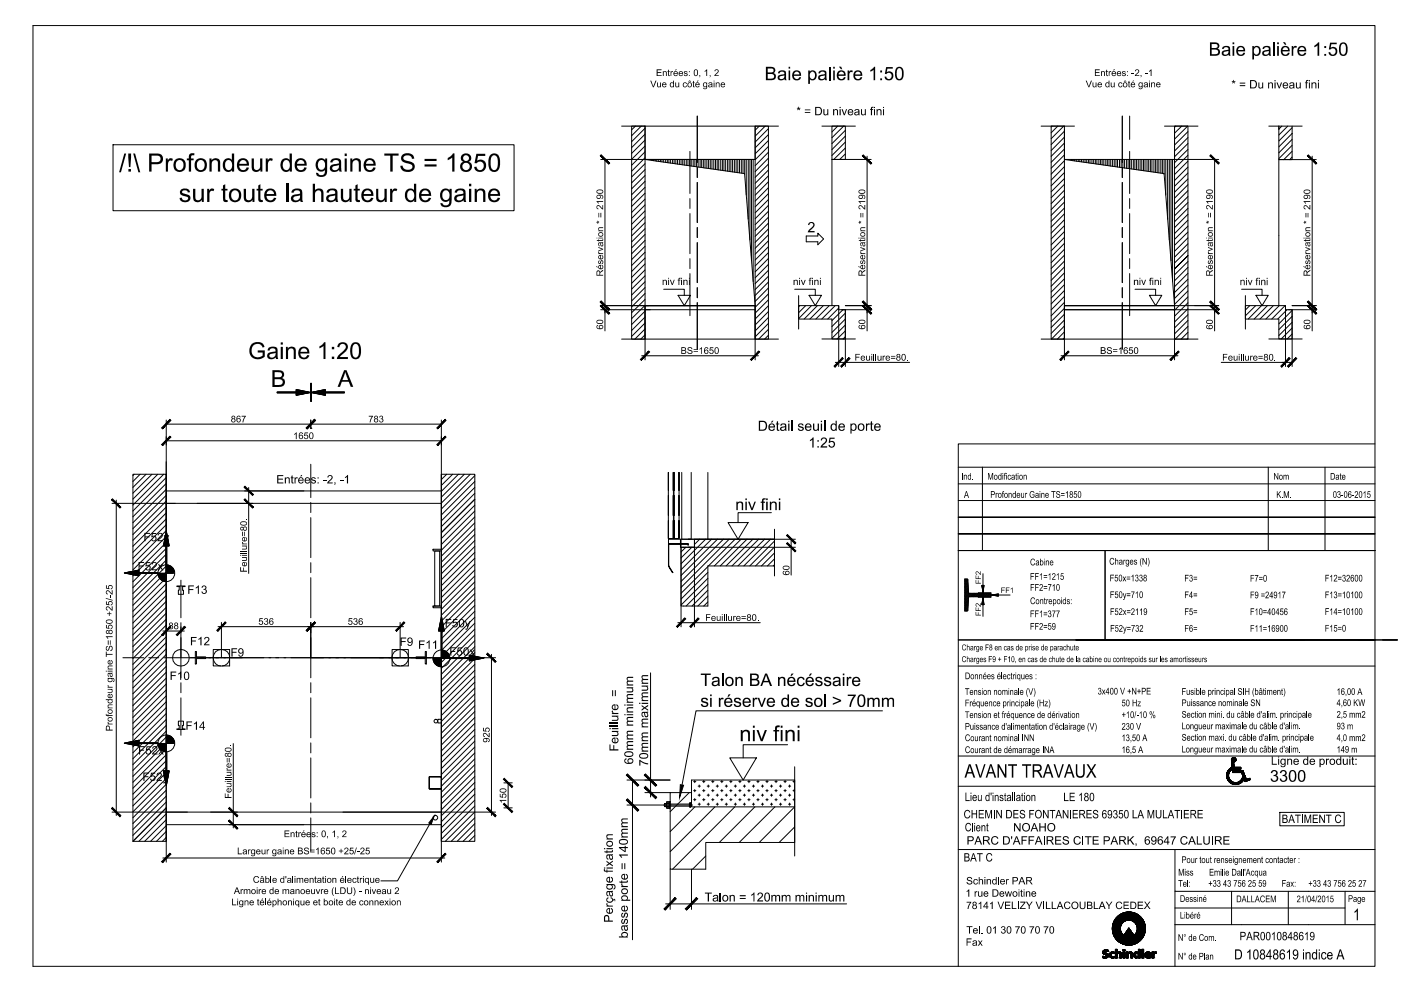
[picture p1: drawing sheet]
<svg xmlns="http://www.w3.org/2000/svg" width="420mm" height="297mm" viewBox="0 0 420 297" stroke-linecap="round" stroke-linejoin="round" font-family="sans-serif">
<g fill="none" stroke="#000" stroke-width=".3">
<path d="M9.9 7.7h402.5v281.9h-402.5zM186.4 37.8h47.1M189.4 37.8h4v63.8h-4zM190.6 37.8l-1.2 1.1M192.3 37.8l-2.9 2.9M193.4 37.8v10h33.1M193.4 38.4l-4 4.1M209.1 34.8v13.9M226.5 37.8h3.9v63.8h-3.9zM226.5 37.8v10M227.7 37.8l-1.2 1.2M229.5 37.8l-3 3"/>
<path d="M230.4 38.6l-3.9 4M246.5 37.8h10M249.5 37.8h4v10h-4zM251.2 37.8l-1.7 1.7M253 37.8l-3.5 3.5M253.5 39.1l-4 4M312.2 37.8h10M315.2 37.8h4v63.8h-4zM315.5 37.8l-.3 .3M317.2 37.8l-2 2M319 37.8l-3.8 3.8M319.2 38.8v9h33v-9"/>
<path d="M319.2 39.3l-4 4M336.6 34.8v13.9M338.8 34.8v7M349.2 37.8h10.1M352.2 37.8h4.1v63.8h-4.1zM352.6 37.8l-.4 .3M354.4 37.8l-2.2 2.1M356.2 37.8l-4 3.9M356.3 39.5l-4.1 4M380.5 37.8h10M383.5 38.8v-1v10h4v-7.8M384.4 37.8l-.9 .9"/>
<path d="M386.2 37.8l-2.7 2.7M387.5 38.3l-4 3.9M387.5 37.8v2.2M33.9 43.4h120.3v19.8h-120.3zM180.2 47.8h46.3M181.4 47.8v51.4M193.4 56.1l-4 4.1M193.4 54.4l-4 4M193.4 45.5l-4 4M193.4 40.2l-4 4M193.4 59.7l-4 4M193.4 57.9l-4 4"/>
<path d="M193.4 52.6l-4 4M193.4 50.8l-4 4M193.4 49.1l-4 3.9M193.4 47.3l-4 4M193.4 43.8l-4 4M193.4 42l-4 4M193.4 47.8l29.9 4.2 3.2 39.6M195.5 47.8v.3M196 47.8v.4M196.5 47.8v.4M197 47.8v.5M197.6 47.8v.6"/>
<path d="M198.1 47.8v.7M198.5 47.8v.7M199 47.8v.8M199.6 47.8v.9M200.1 47.8v1M200.6 47.8v1M201.1 47.8v1.1M201.7 47.8v1.2M202.2 47.8v1.2M202.7 47.8v1.3M203.2 47.8v1.4M203.7 47.8v1.5"/>
<path d="M204.2 47.8v1.5M204.8 47.8v1.6M205.2 47.8v1.7M205.8 47.8v1.8M206.3 47.8v1.8M206.8 47.8v1.9M206.9 45.4v12.6M206.9 59.5v3M207.3 47.8v2M207.9 47.8v2.1M208.4 47.8v2.1M208.9 47.8v2.2"/>
<path d="M209.1 50.2v3M209.1 54.7v12M209.4 47.8v2.3M210 47.8v2.4M210.4 47.8v2.4M210.9 47.8v2.5M211.4 47.8v2.6M212 47.8v2.6M212.5 47.8v2.7M213 47.8v2.8M213.5 47.8v2.8M214.1 47.8v2.9"/>
<path d="M214.6 47.8v3M215.1 47.8v3.1M215.5 47.8v3.1M216.1 47.8v3.2M216.6 47.8v3.3M217.1 47.8v3.4M217.6 47.8v3.4M218.2 47.8v3.5M218.7 47.8v3.6M219.2 47.8v3.7M219.7 47.8v3.7M220.2 47.8v3.8"/>
<path d="M220.8 47.8v3.9M221.3 47.8v4M221.8 47.8v4M222.3 47.8v4.1M222.8 47.8v4.2M223.3 47.8v4.4M223.8 47.8v10.7M224.4 47.8v17.9M224.9 47.8v24.1M225.4 47.8v30.3M225.9 47.8v36.6M230.4 58l-3.9 4"/>
<path d="M230.4 51l-3.9 3.9M230.4 40.3l-3.9 4M230.4 43.9l-3.9 4M230.4 59.8l-3.9 4M230.4 56.3l-3.9 4M230.4 54.5l-3.9 4M230.4 52.7l-3.9 4M230.4 49.2l-3.9 4M230.4 47.4l-3.9 4M230.4 45.6l-3.9 4.1M230.4 42.1l-3.9 4M253.5 46.1l-1.7 1.7"/>
<path d="M253.5 44.4l-3.5 3.4M253.5 42.6l-4 4M253.5 40.8l-4 4M260 46.8v52.4M261.3 47.8h-11.8v43.8M319.2 58.8l-4 4M319.2 57l-4 4M319.2 55.2l-4 4.1M319.2 53.5l-4 4M319.2 51.7l-4 4M319.2 50l-4 4M319.2 48.2l-4 4"/>
<path d="M319.2 46.4l-4 4M319.2 44.7l-4 3.9M319.2 42.9l-4 4M319.2 41.1l-4 4M319.2 47.8l29.9 4.2 3.1 39.6M321.3 47.8v.3M321.8 47.8v.4M322.3 47.8v.4M322.8 47.8v.5M323.4 47.8v.6M323.8 47.8v.7M324.3 47.8v.7"/>
<path d="M324.9 47.8v.8M325.4 47.8v.9M325.9 47.8v1M326.4 47.8v1M326.9 47.8v1.1M327.5 47.8v1.2M328 47.8v1.2M328.5 47.8v1.3M329 47.8v1.4M329.6 47.8v1.5M330.1 47.8v1.5M330.5 47.8v1.6"/>
<path d="M331 47.8v1.7M331.6 47.8v1.8M332.1 47.8v1.8M332.6 47.8v1.9M333.1 47.8v2M333.7 47.8v2.1M334.2 47.8v2.1M334.7 47.8v2.2M335.1 47.8v2.3M335.7 47.8v2.4M336.2 47.8v2.4M336.6 50.2v3"/>
<path d="M336.6 54.7v12M336.7 47.8v2.5M337.2 47.8v2.6M337.8 47.8v2.6M338.3 47.8v2.7M338.8 45.4v12.6M338.8 59.5v3M339.3 47.8v2.8M339.9 47.8v2.9M340.3 47.8v3M340.9 47.8v3.1M341.4 47.8v3.1"/>
<path d="M341.9 47.8v3.2M342.4 47.8v3.3M342.9 47.8v3.4M343.4 47.8v3.4M344 47.8v3.5M344.5 47.8v3.6M345 47.8v3.7M345.5 47.8v3.7M346.1 47.8v3.8M346.6 47.8v3.9M347 47.8v4M347.5 47.8v4"/>
<path d="M348.1 47.8v4.1M348.6 47.8v4.2M349.1 47.8v4.4M349.6 47.8v10.7M350.2 47.8v17.9M350.7 47.8v24.1M351.2 47.8v30.3M351.6 47.8v36.6M352.2 47.8h13.3M356.3 58.9l-4.1 4M356.3 57.2l-4.1 4M356.3 55.4l-4.1 4"/>
<path d="M356.3 53.6l-4.1 4M356.3 51.9l-4.1 3.9M356.3 50.1l-4.1 4M356.3 48.3l-4.1 4M356.3 46.5l-4.1 4M356.3 44.8l-4.1 4M356.3 43l-4.1 4M356.3 41.2l-4.1 4.1M364.3 47.8v51.4M387.5 47.1l-.7 .7M387.5 45.3l-2.5 2.5M387.5 43.6l-4 3.9"/>
<path d="M387.5 41.8l-4 4M387.5 40l-4 4M393.5 46.8v52.4M394.7 47.8h-11.2v43.8M193.4 77.3l-4 4.1M193.4 72.1l-4 4M193.4 70.3l-4 4M193.4 61.4l-4 4M193.4 79.1l-4 4M193.4 75.6l-4 4M193.4 73.8l-4 4M193.4 68.5l-4 4"/>
<path d="M193.4 66.8l-4 3.9M193.4 65l-4 4M193.4 63.2l-4 4M206.9 64v12M206.9 77.5v3M209.1 68.2v3M209.1 72.7v12M230.4 79.2l-3.9 4.1M230.4 77.5l-3.9 4M230.4 75.7l-3.9 4M230.4 74l-3.9 3.9M230.4 72.2l-3.9 4"/>
<path d="M230.4 70.4l-3.9 4M230.4 68.6l-3.9 4M230.4 66.9l-3.9 4M230.4 65.1l-3.9 4M230.4 63.3l-3.9 4.1M230.4 61.6l-3.9 4M241.8 70.7h3.5v-.8l1.7 1.7-1.7 1.8v-.9h-3.5zM319.2 78.3l-4 4M319.2 76.5l-4 4M319.2 74.7l-4 4M319.2 72.9l-4 4.1M319.2 71.2l-4 4"/>
<path d="M319.2 69.4l-4 4M319.2 67.6l-4 4M319.2 65.9l-4 4M319.2 64.1l-4 4M319.2 62.4l-4 3.9M319.2 60.6l-4 4M336.6 68.2v3M336.6 72.7v12M338.8 64v12M338.8 77.5v3M356.3 76.6l-4.1 4 4.1-4M356.3 78.4l-4.1 4"/>
<path d="M356.3 74.8l-4.1 4M356.3 73.1l-4.1 4M356.3 71.3l-4.1 4M356.3 69.6l-4.1 3.9M356.3 67.8l-4.1 4M356.3 66l-4.1 4M356.3 64.2l-4.1 4M356.3 62.4l-4.1 4.1M356.3 60.7l-4.1 4M180.2 91.6h46.3M180.2 92.8h14.8M193.4 91.6v1.2h33.1v8.8"/>
<path d="M193.4 91.6h33.1v1.2M193.4 91.6h33.1zM193.4 95l-4 4.1M193.4 93.3l-4 4M193.4 88l-4 4M193.4 80.9l-4 4M193.4 98.6l-3 3M193.4 96.8l-4 4M193.4 91.5l-4 4M193.4 89.7l-4 4M193.4 86.2l-4 4M193.4 84.5l-4 3.9"/>
<path d="M193.4 82.7l-4 4M193.4 91.6v16.3M199 86.7h6.2v1.8M203.4 88.5h3.7l-1.9 3.1zM206.9 82v12.6M209.1 86.2v3M209.1 90.7v13.9M226.5 91.6v16.3M230.4 81l-3.9 4M230.4 98.7l-2.9 2.9M230.4 96.9l-3.9 4.1M230.4 95.2l-3.9 4"/>
<path d="M230.4 93.4l-3.9 4M230.4 91.7l-3.9 3.9M230.4 89.9l-3.9 4M230.4 88.1l-3.9 4M230.4 86.3l-3.9 4M230.4 84.5l-3.9 4.1M230.4 82.8l-3.9 4M238.3 86.7h6.2v1.8M239.5 88.6v10M239.8 91.6l-.3 .3M241.6 91.6l-2.1 2.1M242.6 88.5h3.8l-1.9 3.1z"/>
<path d="M243.4 91.6l-3.9 3.9M245.1 91.6l-3.9 4M246.9 91.6l-4 4M248.7 91.6l-4 4M249.5 91.6h-10v4h10v6h4v-8.8h-.4M249.5 91.6h2v1.2h9.8M250.5 91.6l-4 4M251.5 91.6v18.3M251.5 92.3l-3.3 3.3M252.8 92.8l-3.3 3.3M253.5 91.6h7.8M253.5 92.8v17.1"/>
<path d="M253.5 99.2l-2.4 2.4M253.5 97.4l-4 4M253.5 95.6l-4 4.1M253.5 93.9l-4 4M319.2 91.6v1.2h33v8.8M319.2 91.6h33v1.2h-33M319.2 91.6h33zM319.2 99.5l-2.1 2.1M319.2 97.7l-3.9 3.9M319.2 95.9l-4 4M319.2 94.2l-4 4M319.2 92.4l-4 4"/>
<path d="M319.2 90.6l-4 4.1M319.2 88.9l-4 4M319.2 87.1l-4 4M319.2 85.3l-4 4M319.2 83.6l-4 3.9M319.2 81.8l-4 4M319.2 80l-4 4M319.2 91.6v16.3M336.6 86.2v3M336.6 90.7v13.9M338.8 82v12.6M340.4 86.7h6.2v1.8"/>
<path d="M344.7 88.5h3.7l-1.8 3.1zM351.9 92.8h13.6M352.2 91.6h13.3M352.2 91.6v16.3M356.3 99.6l-2.1 2M356.3 97.8l-3.8 3.8M356.3 96.1l-4.1 4M356.3 94.3l-4.1 4M356.3 92.5l-4.1 4M356.3 90.8l-4.1 4M356.3 89l-4.1 4M356.3 87.2l-4.1 4"/>
<path d="M356.3 85.5l-4.1 4M356.3 83.7l-4.1 4M356.3 81.9l-4.1 4M356.3 80.1l-4.1 4.1M372.3 86.7h6.2v1.8M373.5 91.6h12v1.2h2v8.8h-4v-6h-10zM373.5 88.6v10M374.8 91.6l-1.3 1.3M376.6 91.6l-3.1 3.1M376.7 88.5h3.7l-1.9 3.1zM378.3 91.6l-4 4M380.1 91.6l-4 4"/>
<path d="M381.9 91.6l-4 4M383.7 91.6l-4.1 4M385.4 91.6l-4 4M385.5 91.6v18.3M386 92.8l-2.8 2.8M386.4 92.8h8.3M387.5 91.6h7.2M387.5 98.3l-3.3 3.3M387.5 96.6l-4 4M387.5 94.8l-4 4M387.5 93l-4 4.1M387.5 92.8v17.1"/>
<path d="M83.1 117.8h9.4M83.1 117.5h9.6M83.1 117.6h20.2M88.8 116.8l4.4 .8-4.4 .9zM88.8 118.4h.2M88.8 118.2h1.4M88.8 118h2.5M88.8 117.9h3.3M88.8 116.9h.7M88.8 116.9l1.1 .1M88.8 117l1.6 .1M88.8 117.1h1.9"/>
<path d="M88.8 117.2h2.3M88.8 117.3h2.5M88.8 117.3h3M88.8 117.4h3.5M88.8 116.8h.4M89.5 118.4h-.7M89.9 118.3h-1.1M90.7 118.2h-1.9M91.1 118.1h-2.3M91.8 117.9h-3M93 117.7h-9.9M93.2 114.9v5.4"/>
<path d="M93.2 117.6l4.4-.8v1.7zM93.3 114.9v5.4M93.4 114.9v5.4M93.5 117.7h9.8M93.7 117.5h9.6M93.9 117.8h9.4M94.1 117.4h3.5M94.4 117.9h3.2M94.6 117.9h3M94.6 117.3h3M95.1 118h2.5M95.1 117.3h2.5"/>
<path d="M95.3 118.1h2.3M95.3 117.2h2.3M95.8 118.2h1.8M95.8 117.1h1.8M96 117.1h1.6M96.3 118.2h1.3M96.5 118.3h1.1M96.5 117h1.1M97 118.4h.6M97 116.9h.6M97.4 118.4h.2M186.4 101.6h47.1"/>
<path d="M192.4 106.6h35M193.4 100.4l-1.2 1.2M230.4 100.5l-1.1 1.1M246.5 101.6h10M250.5 108.6h22.3M253.5 100.9l-.7 .7M312.2 101.6h47.1M318.2 106.6h35.1M319.2 101.3l-.4 .3M356.3 101.4l-.3 .2M366.3 108.6h21.2M380.5 101.6h10"/>
<path d="M387.5 100.1l-1.5 1.5M49.9 125.9v132.5M49.9 127.1h82.5M49.9 132.1h82.5M93.2 128.4h.1M93.2 125.9v2.5M93.2 139.1v10M132.4 125.9v132.5M412.4 133.1h-125v156.5M33.6 150.9h98.8M34.9 149.9v94.5M39.9 142.2h10v110h-10z"/>
<path d="M40.2 142.2l-.3 .3M42 142.2l-2.1 2.1M43.8 142.2l-3.9 3.9M45.6 142.2l-5.7 5.6M47.3 142.2l-7.4 7.4M49.1 142.2l-9.2 9.2M49.8 159.7v9.6M49.9 159l-10 10.1M49.9 157.3l-10 10M49.9 155.5l-10 10M49.9 153.8l-10 9.9M49.9 152l-10 10"/>
<path d="M49.9 150.2l-10 10M49.9 148.5l-10 10M49.9 146.7l-10 10M49.9 144.9l-10 10M49.9 143.1l-10 10.1M49.9 147.2h82.5M49.9 159.3l.8 4.3h-1.7zM49.9 159.3v10.1M50 159.7v9.6M74.6 146.1v25.8M93.2 150.6v3M93.2 155.2v11.9"/>
<path d="M132.4 142.2h10v110h-10zM134 142.2l-1.6 1.5M135.7 142.2l-3.3 3.3M137.5 142.2l-5.1 5.1M139.3 142.2l-6.9 6.8M141 142.2l-8.6 8.6M142.4 158.5l-10 10M142.4 156.7l-10 10M142.4 154.9l-10 10M142.4 153.2l-10 10M142.4 151.4l-10 10M142.4 149.6l-10 10"/>
<path d="M142.4 147.9l-10 10M142.4 146.1l-10 10M142.4 144.3l-10 10M142.4 142.6l-10 10M200.4 147v-5.4v19.8h1.6v-19.8v5.4M200.4 156v5.4l.1-5.4v5.4h1.4v-5.4l.1 5.4v-5.4M200.4 148.5v6M200.5 141.6v5.4M200.5 148.5v6M201.9 141.6v5.4M201.9 148.5v6M202 148.5v6"/>
<path d="M202.1 147v-5.4v19.8h1.6v-19.8l-.1 5.4M202.1 156v5.4l.1-5.4v5.4h1.4v-5.4M202.1 148.5v6M202.2 141.6v5.4M202.2 148.5v6M203.6 156l.1 5.4zM203.6 148.5v6M204.5 141.6v20h2.8v-20M212.3 141.6v20h-4v2.4h-4.2v-2.4h28.2v8h-20v12.1h-8.1v-17.7h34.3M218.3 156.6h6.1l-3.1 5zM231.3 153.7h-10v2.9M232.3 158.6v14"/>
<path d="M287.4 155h125h-125M287.4 140h125M287.4 145h125M287.4 150h125M294.6 140v25M380.4 140v25M397.4 140v25M37.3 171.7l4.3-.8v1.7zM37.5 171.7h9.9h-10.1M37.7 171.8h14.7M37.7 171.7h9.7M38 171.6h9.4"/>
<path d="M38.2 171.5h3.4M38.2 171.9h3.4M38.4 171.5h3.2M38.4 172h3.2M38.9 171.4h2.7M38.9 172h2.7M39.1 172.1h2.5M39.4 171.3h2.2M39.6 172.2h2M39.9 171.2h1.7M40.1 171.2h1.5M40.1 172.3h1.5"/>
<path d="M40.3 172.3h1.3M40.5 171.1h1.1M40.8 171h.8M40.8 172.4h.8M41.3 172.5h.3M41.3 170.9h.3M41.5 172.6h.1M41.5 170.9h.1M47.4 171.8v.1M47.6 171.8l-.2 .2M47.7 171.8l-.3 .4M47.9 171.8l-.5 .5"/>
<path d="M48 171.8l-.6 .6M48.2 171.8l-.8 .8M48.3 171.8l-.8 .8M48.5 171.8l-1 1M48.6 171.8l-1 1M48.7 171.8l-1.1 1.1M48.9 171.8l-1.2 1.2M49 174.2l.9-1-10 10M49 171.8l-1.3 1.3M49.1 163.4v.2M49.1 163v.6M49.1 171.8l-1.3 1.4"/>
<path d="M49.2 162.5v1.1M49.3 162.3v1.3M49.3 162.1v1.5M49.3 171.8l-1.5 1.5M49.4 161.6v2M49.5 161.1v2.5M49.6 160.9v2.7M49.6 171.8l-1.7 1.6M49.6 160.4v3.2M49.7 160.2v3.4M49.7 171.8l-1.7 1.7M49.9 178.5l-10 10"/>
<path d="M49.9 176.7l-10 10M49.9 175l-10 10M49.9 171.5l-10 9.9M49.9 169.7l-10 10M49.9 167.9l-10 10M49.9 166.1l-10 10M49.9 164.4l-10 10M49.9 162.6l-10 10M49.9 160.8l-10 10M49.9 173.8l-.5 .5M49.9 173.5l-.8 .7M49.9 173.4l-.8 .8"/>
<path d="M49.9 173.1l-1.1 1M49.9 173l-1.1 1.1M49.9 172.1l-1.7 1.6M49.9 172l-1.7 1.7M49.9 171.4l1.6-1.5-1.6 1.6M49.9 174.2l-.1 .1M49.9 174.1l-.3 .2M49.9 173.9l-.4 .4M49.9 173.7l-.6 .5M49.9 172.8l-1.2 1.2M49.9 172.7l-1.3 1.3M49.9 172.6l-1.4 1.3"/>
<path d="M49.9 172.4l-1.5 1.5M49.9 172.3l-1.6 1.5M50.1 160.2v3.4M50.1 169.3l-.2 .3M50.2 160.7v2.9M50.2 169.4l-.3 .3M50.2 161.1v2.5M50.3 161.3v2.3M50.3 169.4l-.4 .4M50.4 161.6v2M50.4 162.1v1.5M50.4 169.4l-.5 .6"/>
<path d="M50.5 162.5v1.1M50.6 162.8v.8M50.6 169.4l-.7 .7M50.7 163.2v.4M50.7 169.5l-.8 .8M50.8 169.5l-.9 .9M50.9 169.5l-1 1.1M51 169.6l-1.1 1.1M51 169.6l-1.1 1.3M51.2 169.7l-1.3 1.3M51.3 169.8l-1.4 1.3M51.3 169.8l-1.4 1.5"/>
<path d="M51.5 170l-1.6 1.7M51.6 170.1l-3.5 3.5M51.7 170.1l-1.7 1.7M51.8 170.2l-1.6 1.6M51.8 170.3l-1.5 1.5M51.9 170.3l-1.5 1.5M51.9 170.4l-1.3 1.4M52 170.5l-1.3 1.3M52.1 170.6l-1.3 1.2M52.1 170.7l-1.1 1.1M52.1 170.8l-1 1M52.2 170.9l-.9 .9"/>
<path d="M52.2 171l-.8 .8M52.3 171.2l-.6 .6M52.3 171.1l-.8 .7M52.3 171.4l-.5 .4M53 175.6h2.5v.2h-.7l.2 2.3h-1.5l.2-2.3h-.7zM54.3 173.9v11.3M72 165.8h2.1M72 165.2h2.1M93.2 168.7v3M93.2 173.1v12.1M129.9 164.6h2.5v.5h-2.5zM130.4 165.1h1.5v16.6h-1.5z"/>
<path d="M142.4 179.7l-10 10M142.4 177.9l-10 10M142.4 176.1l-10 10.1M142.4 174.4l-10 10M142.4 172.6l-10 10M142.4 170.9l-10 9.9M142.4 169.1l-10 10M142.4 167.3l-10 10M142.4 165.6l-10 10M142.4 163.8l-10 10M142.4 162l-10 10M142.4 160.2l-10 10.1"/>
<path d="M200.5 169.7l1.3 1.9zM200.5 163l.1 6.6zM200.5 161.6h3.6v1.4h-3.6zM200.6 163h5.8v.4l-.1-.3zM204.2 161.6v26.3M205.7 164l-1.5 1.4M206.4 161.6h32.1M206.5 164h.1M206.5 161.6h.1M207.5 164l-3.3 3.2M208.3 161.6v26.3M209.8 161.6l-1.5 1.6"/>
<path d="M211.6 161.6l-7.4 7.4M212.3 176.9l-4.8 4.8M212.3 175.1l-6.5 6.6M212.3 178.6l-3 3.1M212.3 173.4l-8.1 8M212.3 171.6l-8.1 8M212.3 169.8l-8.1 8M213.4 161.6l-9.2 9.2M215.2 161.6l-11 10.9M216.9 161.6l-12.7 12.7M218.7 161.6l-14.5 14.5M220.5 161.6l-8 8"/>
<path d="M222.2 161.6l-8 8M224 161.6l-8 8M225.8 161.6l-8.1 8M227.5 161.6l-8 8M229.3 161.6l-8 8M231.1 161.6l-8 8M232.3 169.2l-.4 .4M232.3 167.5l-2.1 2.1M232.3 165.7l-3.9 3.9M232.3 164l-5.7 5.6M232.3 162.2l-7.4 7.4M237.3 161.6v10.8"/>
<path d="M287.4 160h125h-125M287.4 165h125h-125M287.4 165h125M289.3 174.8l1-1-.1-.2h-.9v9.5h.7M289.4 173.6h-.1M289.6 173.6l-.3 .2M289.8 173.6l-.5 .5M290.1 173.6l-.8 .7M290.2 173.7l-.9 .8M290.2 173.8l.3 3.9M290.3 174.5l-1 .9M290.3 174.2l-1 1"/>
<path d="M290.3 174l-1 1M290.3 175.1l-1 1M290.3 174.9l-1 1M290.3 174.7l-1 .9M290.4 175.8l-1.1 1M290.4 175.6l-1.1 .9M290.4 175.3l-1.1 1M290.4 176.4l-1.1 1.1M290.4 176.2l-1.1 1M290.4 176l-1.1 1M290.4 179.7l-1.1 1.1M290.4 179.5l-1.1 1.1"/>
<path d="M290.4 177.2l-1.1 1.2M290.4 177l-1.1 1.1M290.4 176.8l-1.1 1.1M290.4 176.6l-1.1 1.1M290.5 179.3l-1.2 1.1M290.5 179l-1.2 1.2M290.5 177.7l-1.2 1.1M290.5 177.5l-1.2 1.1M290.5 179l-.3 3.9M290.5 177.7l2.8 .1M290.6 177.8l-1.3 1.2M290.8 177.8l-1.5 1.5"/>
<path d="M291 177.8l-1.7 1.7M291.2 177.8l-1.9 1.9M291.5 177.8l-2.2 2.2M291.7 177.8l-1.1 1.1M291.9 177.8l-1 1.1M292.1 177.8l-1 1.1M292.3 177.8l-1 1.1M292.6 177.8l-1 1.1M292.8 177.8l-1 1.1M293 177.8l-1 1.1M293.3 178.9l-2.8 .1M293.3 177.8l-1 1.1"/>
<path d="M293.4 177.7h3.8v1.3h-3.8M293.4 177.7l-.1 .1M293.6 177.7l-1.1 1.2M293.8 177.7l-1.1 1.2M294.1 177.7l-1.2 1.2M294.3 177.7l-1.2 1.2M294.5 175.5v.1M294.5 177.7l-1.1 1.2M294.5 175.7v-.2v.4M294.6 176.1v-.6v.8M294.6 175.5v1M294.7 176.7v-1.2v1.4"/>
<path d="M294.7 179.8v1.4v-1.2M294.7 177.1v-1.6v1.8M294.7 179.4v1.8v-1.6M294.8 177.7l-1.4 1.3-.1-.2M294.8 175.5v2M294.8 179.2v2M294.8 177.5v-2v2.2M294.8 179v2.2v-2M294.8 175.5h-.3l.3 2.2M294.8 179l-.3 2.2h.3M294.8 179l.3 2.2h-.3M294.8 175.5h.3l-.3 2.2"/>
<path d="M294.8 172v3.5M294.8 177.2v-1.7v1.8M294.8 179.4v1.8v-1.7M294.9 175.5v1.5M294.9 179.7v1.5M294.9 176.6v-1.1v1.2M294.9 180v1.2v-1.1M295 176.2v-.7v.9M295 177.7l-1.3 1.3M295 175.5v.5M295 175.6v.2M295.2 177.7l-1.3 1.3"/>
<path d="M295.4 177.7l-1.2 1.3M295.6 177.7l-1.2 1.3M295.9 177.7l-1.3 1.3M296.1 177.7l-1.3 1.3M296.3 177.7l-1.3 1.3M296.5 177.7l-1.2 1.3M296.8 177.7l-1.3 1.3M297 177.7l-1.3 1.3M297.2 178.9l-.1 .1M297.2 178.7l-.3 .3M297.2 178.4l-.5 .6M297.2 178.2l-.8 .8"/>
<path d="M297.2 178l-1 1M297.2 177.8l-1.2 1.2M297.2 178.4h5.7M297.4 178.4h2h-1.9M297.4 178.3h2h-1.8M297.8 178.4h1.6h-1.4M297.8 178.3h1.6h-1.4M298.1 178.5h1.3M298.2 178.2h1.2M298.4 178.5h1h-.8M298.4 178.2h1h-.8M298.7 178.6h.7h-.5"/>
<path d="M298.8 178.1h.6h-.5M299.2 178.6h.2M299.2 178.1h.2l-2.2 .3M299.3 178.1l.1 .5-2.2-.2M299.3 178.6h.1M331.4 165v26.8M36.9 197.1h6.2M44.6 197.1h3M48.8 189.1h6.5M49.1 197.1h99.5M49.9 199.7l-10 10M49.9 198l-10 9.9"/>
<path d="M49.9 196.2l-10 10M49.9 194.4l-10 10M49.9 192.7l-10 9.9M49.9 190.9l-10 10M49.9 189.1l-10 10M49.9 187.4l-10 10M49.9 185.6l-10 10M49.9 183.8l-10 10M49.9 182l-10 10.1M49.9 180.3l-10 10M54.3 186.6v16.6M58.6 195.3h.3v1.6h2.8v.5h-2.8v1.6h-.3z"/>
<path d="M64 197.4v2.2h2.2M65.4 187.8h55.6M66.2 194.7h-2.2v2.2M66.4 186.6v10.5M66.7 194.7h2.2v2.2M68.9 197.4v2.2h-2.2M93.2 186.6v16.6M117.6 197.4v2.2h2.2M119.8 194.7h-2.2v2.2M120 186.6v10.5M120.3 194.7h2.2v2.2M122.5 197.4v2.2h-2.2"/>
<path d="M124.8 196.9h2.7v-1.6h.4v3.7h-.4v-1.6h-2.7zM129.9 181.7h2.5v.5h-2.5zM129.9 197.4h5M129.9 197.4h.1M130.1 197.4l-.2 .2M130.2 197.4l-.3 .3M130.4 197.4l-.5 .4M130.5 197.4l-.6 .5M130.7 197.4l-.7 .6M130.8 197.4l-.8 .8M131 197.4l-1 .8M131.1 197.4l-1 .9"/>
<path d="M131.3 197.4l-1.2 1.1M131.4 197.4l-1.2 1.1M131.5 197.4l-1.3 1.2M131.6 188.7v.4M131.7 188.3v.8M131.7 197.4l-1.4 1.3M131.7 188v1.1M131.8 187.8v1.3M131.8 197.4l-1.5 1.4M131.9 187.3v1.8M131.9 197.4l-1.5 1.5M132 186.9v2.2"/>
<path d="M132.1 186.4v2.7M132.1 186.1v3M132.1 197.4l-1.6 1.6M132.2 185.7v3.4M132.2 197.4l-1.7 1.7M132.4 199.2l-.6 .6M132.4 199.1l-.7 .6M132.4 198.6l-1.1 1M132.4 198.2l-1.3 1.3M132.4 197.8l-1.6 1.5M132.4 199.7l-.1 .2M132.4 199.6l-.2 .2"/>
<path d="M132.4 199.5l-.4 .3M132.4 199.3l-.5 .5M132.4 198.9l-.8 .8M132.4 198.8l-.9 .9M132.4 198.5l-1.1 1.1M132.4 198.3l-1.2 1.2M132.4 198l-1.4 1.4M132.4 197.9l-1.5 1.4M132.4 197.6l-1.6 1.6M132.4 197.5l-1.7 1.7M132.4 184.7l.9 4.4h-1.8zM132.4 184.7v10.1"/>
<path d="M132.4 185v9.9M132.5 185.5v9.3M132.6 185.9v3.2M132.6 194.9l-.2 .2M132.7 186.4v2.7M132.7 194.9l-.3 .3M132.8 186.9v2.2M132.8 194.9l-.4 .5M132.9 187.3v1.8M133 194.9l-.6 .6M133 187.8v1.3M133.1 188.3v.8"/>
<path d="M133.1 194.9l-.7 .7M133.1 188.5v.6M133.2 195l-.8 .8M133.3 189v.1M133.3 195l-.9 .9M133.4 195.1l-1 .9M133.5 195.1l-1.1 1.1M133.6 195.2l-1.2 1.1M133.7 195.2l-1.3 1.3M133.8 195.2l-1.4 1.4M133.9 195.4l-1.5 1.5M134 195.5l-1.6 1.6"/>
<path d="M134.1 195.5l-1.7 1.7M134.1 195.6l-3.5 3.5M134.2 195.6l-1.7 1.8M134.3 195.7l-1.6 1.7M134.4 195.8l-1.6 1.6M134.4 195.9l-1.4 1.5M134.5 196l-1.4 1.4M134.5 196l-1.3 1.4M134.6 196.1l-1.2 1.3M134.6 196.2l-1.1 1.2M134.6 196.3l-1 1.1M134.7 196.4l-.9 1"/>
<path d="M134.7 196.5l-.8 .9M134.8 196.6l-.7 .8M134.8 196.9l-.4 .5M134.8 196.8l-.6 .6M135 197.4h9.6M135 197.1h9.4M135 197.4h9.4M140.7 196.4l4.4 .8-4.4 .9zM140.7 198.1h.2M140.7 196.4l.4 .1M140.7 196.5h.6M140.7 196.6h1.1"/>
<path d="M140.7 196.6l1.6 .1M140.7 196.7l2.1 .1M140.7 196.8h2.3M140.7 196.9h2.5M140.7 196.9l3 .1M140.7 197l3.5 .1M140.7 197.5h3.2M141.3 198h-.6M141.8 197.9l-1.1 .1M142.3 197.8l-1.6 .1M142.4 199.1l-10 10.1M142.4 197.4l-10 10"/>
<path d="M142.4 195.6l-10 10M142.4 193.8l-10 10M142.4 192.1l-10 10M142.4 190.3l-10 10M142.4 188.6l-10 9.9M142.4 186.8l-10 10 1.4-1.5M142.4 185l-10 10M142.4 183.2l-10 10.1M142.4 181.5l-10 10M142.8 197.7h-2.1M143.2 197.6l-2.5 .1M143.7 197.5l-3 .1"/>
<path d="M144.9 197.2h-9.9h10.1M147.4 196.1v48.3M203.3 186.6h24.7M212.3 180.4l-1.2 1.3M287.4 199.6h125M290 183.1l.3-.2zM290.3 182.7l-.5 .4M290.3 182.4l-.8 .7M290.3 182.2l-1 .9M290.3 181.9l-1 1M290.3 181.7l-1 1M290.4 181.4l-1.1 1"/>
<path d="M290.4 181.2l-1.1 1M290.4 181l-1.1 1M290.4 180.7l-1.1 1M290.4 180.5l-1.1 1M290.4 180.3l-1.1 1M290.4 180l-1.1 1.1M294.5 181.1v.1M294.5 180.8v.4v-.2M294.6 180.4v.8v-.6M294.6 180.2v1M294.8 181.2v3.5M295 180.3v.9v-.7"/>
<path d="M295 180.7v.5M295 180.9v.2M322.7 191.8h.1M330.1 191.8h.1M391.1 191.8h-61h88.9h-4.3M407.4 191.8h5h-125h125M49.9 219.2l-10 10M49.9 217.4l-10 10M49.9 215.6l-10 10M49.9 213.9l-10 10M49.9 212.1l-10 10M49.9 210.4l-10 9.9"/>
<path d="M49.9 208.6l-10 10M49.9 206.8l-10 10M49.9 205l-10 10.1M49.9 203.2l-10 10.1M49.9 201.5l-10 10M53.5 216.2h1.5l-.2 2.3h.7v.2h-2.5v-.2h.7zM54.3 204.6v3M54.3 209.2v11.2M93.2 204.6v3M93.2 209.2v11.9M131.3 215.6h1.1v1.1h-1.1zM142.4 218.6l-10 10"/>
<path d="M142.4 216.8l-10 10M142.4 215.1l-10 10M142.4 213.3l-10 10M142.4 211.5l-10 10M142.4 209.8l-10 10M142.4 208l-10 10M142.4 206.2l-10 10M142.4 204.5l-10 10M142.4 202.7l-10 10M142.4 200.9l-10 10M195.1 201.7v37.2M264.7 213.1h-56l-4.2 22.2"/>
<path d="M303.5 216.7v2M318.9 216.7v2M360.1 206.2v2.1M370.3 206.2v2.1M372.9 206.2v2.1M37.3 222.8l4.3-.9v1.7zM37.5 222.8h14.9M37.5 222.7l9.9 .1h-10.1M37.7 222.7h9.7M38 222.6h9.4M38.2 222.5h3.4M38.4 223h3.2"/>
<path d="M38.7 222.5h2.9M38.9 223.1h2.7M39.1 222.4h2.5M39.4 222.3h2.2M39.4 223.2h2.2M39.9 222.3h1.7M39.9 223.3h1.7M40.3 222.2h1.3M40.3 223.4h1.3M40.5 222.1h1.1M40.5 223.4h1.1M41 222h.6"/>
<path d="M41 223.5h.6M41.3 223.6h.3M41.3 222h.3M47.4 222.8l-9.4 .1M47.6 222.8l-.2 .3M47.7 222.8l-.3 .4M47.9 222.8l-.5 .5M48.2 222.8l-.8 .8M48.3 222.8l-.8 .8M48.5 222.8l-1 1M48.6 222.8l-1 1.1M48.7 222.8l-1.1 1.1"/>
<path d="M48.9 222.8l-1.2 1.2M49 231.1h1.7l-.8 4.3zM49 222.8l-1.3 1.4M49.1 231.1v.1M49.1 231.1v.6M49.1 222.8l-1.3 1.4M49.2 231.1v1.1M49.3 231.1v1.3M49.3 231.1v1.5M49.3 222.8l-1.5 1.5M49.4 231.1v2M49.4 222.8l-1.5 1.6"/>
<path d="M49.5 231.1v2.5M49.6 231.1v2.7M49.6 222.8l-1.7 1.7M49.6 231.1v3.2M49.7 231.1v3.4M49.9 238.6l-10 10M49.9 236.9l-10 9.9M49.9 235.1l-10 10M49.9 233.3l-10 10M49.9 231.6l-10 10M49.9 229.8l-10 10M49.9 228l-10 10"/>
<path d="M49.9 226.2l-10 10.1M49.9 224.5l-10 10M49.9 225.3l-.1 9.7M49.9 224.8l-.5 .5M49.9 224.5l-.8 .8M49.9 224.4l-.8 .8M49.9 224.1l-1.1 1M49.9 224l-1.1 1.1M49.9 223.1l-1.7 1.6M49.9 223l-1.7 1.7M49.9 225.1l-.3 .2M49.9 225l-.4 .3"/>
<path d="M49.9 224.7l-.6 .6M49.9 224.2l-.9 1M49.9 223.8l-1.2 1.2M49.9 223.7l-1.3 1.3M49.9 223.6l-1.4 1.3M49.9 223.4l-1.5 1.5M49.9 223.3l-1.6 1.5M49.9 225.3v10.1M49.9 220.3v.1M50 225.3v9.7M50.1 220.3l-.2 .3M50.1 231.1v3.4"/>
<path d="M50.2 231.1v2.9M50.2 220.4l-.3 .3M50.2 231.1v2.5M50.3 231.1v2.2M50.3 220.4l-.4 .5M50.4 231.1v2M50.4 220.4l-10.5 10.5M50.5 231.1l-.1 1.5M50.5 231.1v1.1M50.6 220.4l-.7 .7M50.6 231.1v.8M50.7 220.5l-.8 .8"/>
<path d="M50.7 231.1v.3M50.8 220.5l-.9 .9M50.9 220.6l-1 1M51 220.6l-1.1 1.1M51 220.6l-1.1 1.3M51.2 220.7l-1.3 1.3M51.3 220.8l-1.4 1.3M51.3 220.8l-1.4 1.5M51.4 220.9l-1.5 1.5M51.5 220.9l-1.6 1.6M51.5 221l-11.6 11.7M51.6 221.1l-3.5 3.5"/>
<path d="M51.7 221.1l-1.7 1.7M51.8 221.2l-1.6 1.6M51.8 221.3l-1.5 1.5M51.9 221.4l-1.5 1.4M51.9 221.4l-1.3 1.4M52 221.6l-1.3 1.2M52.1 221.7l-1.3 1.1M52.1 221.7l-1.1 1.1M52.1 221.8l-1 1M52.2 221.9l-.9 .9M52.2 222l-.8 .8M52.3 222.3l-.6 .5"/>
<path d="M52.3 222.1l-.8 .7M52.3 222.4l-.5 .4M70 222.9v25.3M93.2 222.7v3M93.2 227.2v12M128.7 232.8h3.7h-3.7v3.7h3.7v-3.7v3.7h-3.7zM142.4 239.8l-10 10M142.4 238l-10 10.1M142.4 236.3l-10 10M142.4 234.5l-10 10M142.4 232.7l-10 10M142.4 231l-10 10"/>
<path d="M142.4 229.2l-10 10M142.4 227.5l-10 9.9M142.4 225.7l-10 10M142.4 223.9l-10 10M142.4 222.1l-10 10.1M142.4 220.4l-10 10M151.1 234.7h2.5M152.4 234.7v7.4M188 233.8h12.9M189.7 233.8v47.9M193.4 237.6h7.6M201 237.6h6.4v-3.8h30.9v18.7h-26.6v8h-10.7z"/>
<path d="M206.7 237.6l-5.7 5.7M207.4 237.6v4.3h30.9l-10.6 10.6M208 239.7h.7M208 237h.7M208 234.3h.7M208.4 233.9v.7M208.4 236.6v.7M208.4 239.4v.6M209.4 238.3h.6M209.4 235.6h.6M209.7 235.3v.7M209.7 238v.7"/>
<path d="M210.7 239.7h.7M210.7 237h.7M210.7 234.3h.7M211.1 233.9v.7M211.1 236.6v.7M211.1 239.4v.6M212.1 238.3h.7M212.1 235.6h.7M212.4 235.3v.7M212.4 238v.7M213.4 239.7h.7M213.4 237h.7"/>
<path d="M213.4 234.3h.7M213.8 233.9v.7M213.8 236.6v.7M213.8 239.4v.6M214.8 238.3h.7M214.8 235.6h.7M215.1 235.3v.7M215.1 238v.7M216.1 239.7h.7M216.1 237h.7M216.1 234.3h.7M216.5 233.9v.7"/>
<path d="M216.5 236.6v.7M216.5 239.4v.6M217.5 238.3h.7M217.5 235.6h.7M217.8 235.3v.7M217.8 238v.7M218.8 227.2h8.1l-4 6.6zM218.8 239.7h.7M218.8 237h.7M218.8 234.3h.7M219.2 233.9v.7M219.2 236.6v.7"/>
<path d="M219.2 239.4v.6M220.2 238.3h.7M220.2 235.6h.7M220.5 235.3v.7M220.5 238v.7M221.6 239.7h.6M221.6 237h.6M221.6 234.3h.6M221.9 233.9v.7M221.9 236.6v.7M221.9 239.4v.6M222.9 238.3h.7"/>
<path d="M222.9 235.6h.7M223.3 235.3v.7M223.3 238v.7M224.3 239.7h.6M224.3 237h.6M224.3 234.3h.6M224.6 233.9v.7M224.6 236.6v.7M224.6 239.4v.6M225.6 238.3h.7M225.6 235.6h.7M226 235.3v.7"/>
<path d="M226 238v.7M227 239.7h.7M227 237h.7M227 234.3h.7M227.3 233.9v.7M227.3 236.6v.7M227.3 239.4v.6M228.3 238.3h.7M228.3 235.6h.7M228.7 235.3v.7M228.7 238v.7M229.7 239.7h.7"/>
<path d="M229.7 237h.7M229.7 234.3h.7M230 233.9v.7M230 236.6v.7M230 239.4v.6M231 238.3h.7M231 235.6h.7M231.4 235.3v.7M231.4 238v.7M232.4 239.7h.7M232.4 237h.7M232.4 234.3h.7"/>
<path d="M232.7 233.9v.7M232.7 236.6v.7M232.7 239.4v.6M233.8 238.3h.6M233.8 235.6h.6M234.1 235.3v.7M234.1 238v.7M235.1 239.7h.7M235.1 237h.7M235.1 234.3h.7M235.4 233.9v.7M235.4 236.6v.7"/>
<path d="M235.4 239.4v.6M236.2 223.2h-13.3v4M236.5 238.3h.6M236.5 235.6h.6M236.8 235.3v.7M236.8 238v.7M237.8 239.7h.5M237.8 237h.5M237.8 234.3h.5M238.2 233.9v.7M238.2 236.6v.7M238.2 239.4v.6"/>
<path d="M238.3 229.8v26.8M287.4 235.7h125M287.4 226.6h125M303.7 237.6v2.5M304.3 237.6v2.5M367.9 232.1h.6h-.6M367.9 232.2h.6M367.9 232.3h.5M367.9 232.5h.5M367.9 232.7h.6M367.9 231.9h.6h-.6M367.9 231.9l.6 .1"/>
<path d="M367.9 232.1h.6M367.9 232.8h.6M367.9 232.9h.6M367.9 233h.6M367.9 231.7h.6M367.9 233.2h.6M367.9 231.8h.6M367.9 233.1h.6M368 231.6h.6M368 233.3h.6M368 233.2h.6M368 233.4h.7"/>
<path d="M368.1 233.5h.6M368.1 233.5l.7 .1M368.1 231.4h.6M368.1 231.3h.7h-.6M368.1 233.6h.7M368.2 231.2h.6h-.6M368.2 231.2h.6M368.2 233.7h.6M368.2 231.1h.7M368.2 233.8h.7M368.2 233.9h.8M368.3 234h.8"/>
<path d="M368.4 234.1h.8M368.4 230.9h.7M368.4 230.8h.8h-.7M368.4 232.2h-.5h.6M368.4 232.4h-.5h.5M368.4 232.5h-.5h.5M368.4 232.6h-.5h.5M368.5 232h-.6h.6M368.5 232.2h-.6h.6M368.5 232.7h-.6h.6M368.5 232.8h-.6h.6M368.5 232.9h-.6h.6"/>
<path d="M368.5 234.1h.8M368.5 231.9h-.6h.6M368.5 234.2h.9M368.5 230.8h.8M368.5 230.6h.8M368.5 231.8h-.6h.6M368.5 234.3h1M368.6 231.6h-.6h.6M368.6 230.5h.7h-.6M368.6 231.5h-.6h.6M368.6 234.4h1.1M368.7 230.5h.6"/>
<path d="M368.7 231.4h-.6h.6M368.7 231.4l-.7 .1M368.7 234.4h1.1M368.8 231.3h-.7h.7M368.8 231.4h-.7h.7M368.8 234.5h1.3M368.8 231.2h-.6h.6M368.9 230.3h.4h-.4M368.9 230.4h.4M368.9 231.1h-.7h.7M368.9 234.6h1.5M368.9 230.3h.4h-.3"/>
<path d="M368.9 234.6h3.3h-3.2M369 230.3h.3M369 231.1h-.8h.8M369 234.7h3.1M369 231h-.7h.7M369 230.2h.3h-.2M369 230.9h-.7h.8M369 231h-.7M369.1 234.7h2.9M369.1 230.2h.2M369.1 230.2h.1M369.1 230.9h-.7h.7"/>
<path d="M369.2 230.1l.1 .6M369.2 230.8h-.8h.8M369.3 230.8h-.8h.8M369.3 227.6h1.4M369.3 230.7h-.8h.8M369.3 234.8h2.6M369.3 230.1a2.69 2.69 0 0 0-.6 4.2 2.69 2.69 0 0 0 4.3-.6M369.3 227.7a.66 .66 0 0 1 .7-.6 .66 .66 0 0 1 .7 .7 .66 .66 0 0 1-.8 .6l.2 1.6h2v.5h-2l.1 .5h2.5l1.1 2.7 .9-.4 .2 .4-1.5 .6M369.3 227.5h1.3M369.3 227.9h1.4M369.3 228h1.3M369.3 228.1h1.3"/>
<path d="M369.3 228.2h1.2M369.3 230.4h-.5h.5M369.3 230.5h-.5h.5M369.3 230.6h-.7h.7M369.3 234.9h2.5M369.4 227.4h1.2M369.4 228.3l.7 .1M369.4 228.5h.5M369.4 228.6h.5M369.4 228.7h.6M369.4 230.7a2.14 2.14 0 0 0 0 3.5 2.14 2.14 0 0 0 3.3-1.3M369.4 227.3h1.1h-1"/>
<path d="M369.4 228.8h.6M369.4 228.9h.6M369.4 229.1h.6M369.4 229.2h.6M369.5 229.3h.5M369.5 229.4h.5M369.5 229.5h.5M369.5 229.7h.6M369.5 235h2.1M369.5 229.8h.6M369.5 229.9h.6M369.5 230h2.6"/>
<path d="M369.5 230.2h2.6M369.6 227.2h.9M369.6 230.3h2.5M369.6 230.4h2.5M369.6 230.5h2.5M369.6 230.6h.5M369.6 227.2h.8M369.6 227.2h.8h-.8M369.6 230.8h.5M369.6 230.9h.5M369.6 231h3.2h-3.2h.6M369.6 231.1h3.2"/>
<path d="M369.6 231.2h3.2M369.6 231.4h3.3M369.6 231.5h3.3M369.6 231.6h3.4h-.7M369.7 227.1h.6M369.7 235h1.7M369.9 228.4h-.5h.5M369.9 228.5h-.5h.5M370 228.6h-.6h.6M370 228.8h-.6h.6M370 228.9h-.6h.6M370 229h-.6h.6"/>
<path d="M370 229.1h-.6h.6M370 229.2h-.5h.5M370 229.3h-.5h.5M370 229.4h-.5h.5M370 229.5h-.5h.5M370.1 229.6h-.6h.6M370.1 229.7h-.6h.6M370.1 229.8h-.6h.6M370.1 229.9h-.6h.6M370.1 230h-.6h.6M370.1 235.1h.9M370.1 230.5h-.5h2.5"/>
<path d="M370.1 230.6h-.5h.5M370.1 230.7h-.5h.5M370.1 230.8h-.5h.5M370.1 230.9h-.5h.5M370.2 231h-.6h.6M370.3 228.3h-.9h.9M370.4 228.3h-1h1M370.4 235.2h.3M370.4 228.3h-1.1h1.1M370.5 227.3h-1h1M370.5 228.2h-1.2h1.2M370.5 228.1h-1.2h1.2"/>
<path d="M370.6 227.4h-1.2h1.2M370.6 228h-1.3h1.3M370.6 227.5h-1.2h1.2M370.7 227.5h-1.4h1.4M370.7 227.7h-1.4h1.4M370.7 227.8h-1.4h1.4h-1.4l.4 3.8h2.6l1.1 2.7M370.7 227.8h-1.4h1.4M370.7 227.9h-1.4h1.4M371.3 234.4h1.1M371.7 234.9h-2.3h2.3M371.8 234.1h.9M371.9 234.1h.8"/>
<path d="M372.1 234.7h-3.1h3.1M372.1 230h-2.6h2.6M372.1 230.1h-2.6h2.6M372.1 230.2h-2.5h2.5M372.1 230.3h-2.5h2.5M372.1 230.4h-2.5h2.5M372.1 230.5h-2.5h2.5M372.2 233.8h.7M372.3 234.6h-1.6M372.3 233.6h.6M372.3 234.5h-1.2M372.4 231.6h.6"/>
<path d="M372.4 231.7h.6h-.6M372.4 233.5h.5M372.4 231.7l.7 .1M372.5 231.8h.6M372.5 231.9h.6h-.6M372.5 233.4h.4M372.5 234.4h-1.1M372.5 231.9h.6M372.5 233.3h.3M372.6 232.1h.6M372.6 232.1h.6h-.6M372.6 234.3h-1"/>
<path d="M372.6 233.2h.2M372.6 232.2h.6h-.6M372.6 232.2h.6M372.6 233h.1M372.6 233.1h.1M372.6 232.3h.6M372.6 232.9h.1M372.6 234.2h-.9M372.6 232.9l.3 .8h-.6M372.7 232.5h.6M372.8 231.1h-3.2h3.2M372.8 232.7h.6"/>
<path d="M372.8 232.8h.7M372.8 234h-.8M372.9 231.3h-3.3h3.3M372.9 233.9h-.8M372.9 231.4h-3.3h3.3M372.9 232.9h.6M372.9 233h.6h-.6M372.9 231.5h-3.3h3.3M372.9 233h.6M373 231.6h-.6h.6M373 233.2h.6h-.6M373 233.2h.6"/>
<path d="M373 233.3h.6M373 233.3h.7M373.1 231.9h-.6h.6M373.1 233.4h.6M373.1 232h-.6h.7M373.1 233.5h.6M373.2 232h-.6h.6M373.2 233.6h1.6h-1.6M373.2 232.2h-.6h.6M373.2 233.8h1.5M373.2 232.3h-.6h.6M373.3 232.4h-.6h.6"/>
<path d="M373.3 233.9h1M373.3 234h1M373.3 232.5h-.6h.6M373.4 232.6h-.6h.6M373.4 234.1h.4M373.4 234.2h.3M373.4 232.7h-.6h.6M373.4 232.7h-.6h.7M373.4 234.3h.1M373.5 232.8h-.6h.6M373.5 232.9h-.6h.6M373.5 233h-.6h.6"/>
<path d="M373.6 233.1h-.7h.7M373.6 233.1h-.6h.6M373.6 233.2h-.6h.6M373.6 234.2h-.2h.2M373.7 234.1h-.3h.4M373.9 234.1h-.5h.5M374 234.1h-.7h.7M374 233.6h.8M374.1 234h-.8h.9M374.3 233.5h.5M374.3 233.4h.5M374.4 233.9h-1.1h1.2"/>
<path d="M374.6 233.8h-1.4h1.4M374.6 233.3h.2M374.6 233.8h-1.4h1.5M374.7 233.3h.1M374.9 233.7h-1.7h1.7M33.6 243.4h115M48.8 257.2h84.6M49.9 251l-1.2 1.2M49.9 249.2l-3 3M49.9 247.5l-4.7 4.7M49.9 245.7l-6.5 6.5M49.9 243.9l-8.3 8.3"/>
<path d="M49.9 242.1l-10 10.1M49.9 240.4l-10 10M49.9 247.2h82.5M93.2 240.7v3M93.2 245.2v10M128.9 246.9l-9.7 17.1h-5M142.4 250.4l-1.8 1.8M142.4 248.7l-3.5 3.5M142.4 246.9l-5.3 5.3M142.4 245.1l-7.1 7.1M142.4 243.4l-8.9 8.8M142.4 241.6l-10 10"/>
<path d="M151.1 242.1h2.5M188 241.3h19.7M199.3 241.7l.6 .1M199.3 240.9h.6v.8M199.4 240.8l-.1 .9 .6 .1v.2M199.4 240.8l.5 .1M199.4 240.8v1M199.9 240.6v.2M200 240.8h.6M200 240.4h.6M200 240.8v.9M200 241.8h.7l-.1 .4h-.6z"/>
<path d="M200 240.3v.5M200.7 240.3v.5M200.7 240.8v.9M200.7 240.2h.2h-.2v2.2h.2v-2.2v2.2h-.2zM200.7 240.6v1.4M200.9 241.3h.1M200.9 241.6h5.8l.2 .3M200.9 241h5.8M206.7 241l.1 .6M206.8 240.9l-.1 .1M206.9 240.6l.1 1.4zM206.9 240.7l-.2 .3"/>
<path d="M206.9 241.6h.1M206.9 241h.1M208.4 241.9l-7.4 7.4M209.4 241h.6M209.7 240.7v.7M211.7 256.6l-4 3.9M212.1 241h.7M212.4 240.7v.7M214.4 241.9l-13.4 13.4M214.8 241h.7M215.1 240.7v.7M217.5 241h.7"/>
<path d="M217.8 240.7v.7M220.2 241h.7M220.4 241.9l-18.7 18.6M220.5 240.7v.7M222.9 241h.7M223.3 240.7v.7M225.6 241h.7M226 240.7v.7M226.4 241.9l-10.7 10.6M228.3 241h.7M228.7 240.7v.7M231 241h.7"/>
<path d="M231.4 240.7v.7M232.4 241.9l-10.7 10.6M233.8 241h.6M234.1 240.7v.7M236.5 241h.6M236.8 240.7v.7M238.3 247.9l-4.6 4.6M287.4 254.6h125M291.7 246.7v2.5M298.1 242.8v2.5M313.1 250.7v2.5M321.1 242.8v2.5"/>
<path d="M324.8 250.7v2.5M352.4 254.6v12.6h60M354.4 242.8v2.5M363.6 250.7v2.5M383.8 243.5h19.3v4h-19.3zM390.6 244.2v2.5M81.3 262.6v2M87.9 262.6v2M103.7 262.6v2M199.6 270.9h54.3M201 260.5v12.1M207.4 260.5v12.1"/>
<path d="M293.7 277.6v2.2M299.5 262.9v2.2M305.4 270.3v2.2M313.1 270.3v2.2M333.6 278.4l5.1-5-5.1 5.2 5.2-5.2-5.2 5.2 5.2-5.2-5.2 5.2 5.3-5.2-5.3 5.3 5.3-5.3-5.3 5.3 5.3-5.3-5.3 5.4 5.4-5.4-5.4 5.4 5.4-5.4-5.4 5.4 5.5-5.4-5.5 5.5M333.6 277.9l4.6-4.5-4.6 4.6M333.7 277.5l4.1-4.1-4.1 4.2M333.8 276.9l3.4-3.3-3.4 3.4M333.9 276.6l3-3-3 3.1M334.4 275.6l1.5-1.4-1.6 1.5M335.4 274.5l-.7 .7M335.5 274.4l-.9 .9"/>
<path d="M335.6 274.3l-1.1 1.1M335.7 274.3l-1.2 1.2M335.8 274.2l-1.4 1.3M336 278.5l-1.9 2.1 1.9-1.8-1.8 1.9 1.8-1.9M336 278.4l-2 2 2-2M336 278.3l-2 2M336 278.1l-2 2.1M336 278.8l-1.8 2zM336 278.7l-1.9 1.9M336 278l-2.1 2.2M336 278l-2.1 2.1M336 277.8l-2.1 2.2"/>
<path d="M336.1 279l-1.9 1.8M336.1 277.7l-2.2 2.3 2.2-2.3M336.1 274l-1.9 1.9M336.2 277.5l-2.4 2.4 2.3-2.3M336.2 277.4l-2.4 2.4M336.2 274l-2 2M336.2 279.3l-1.8 1.8M336.2 279.4l-1.7 1.8 1.8-1.7M336.2 279.4l-1.8 1.7M336.2 279.4l-1.7 1.8M336.3 277.2l-2.5 2.5 2.4-2.4M336.3 273.9l-2.2 2.2"/>
<path d="M336.4 279.7l-1.9 1.6M336.4 277l-2.7 2.6M336.4 279.7l-1.6 1.9M336.4 276.9l-2.6 2.8M336.5 279.7l-1.8 1.8M336.5 273.9l-2.5 2.3M336.5 276.9l-2.8 2.7M336.5 276.7l-2.8 2.9M336.6 273.8l-2.6 2.6M336.6 280l-1.6 1.8M336.6 280l-1.7 1.7 1.8-1.6M336.6 280l-1.8 1.6"/>
<path d="M336.7 273.8l-2.7 2.6M336.8 273.7l-2.9 2.9 2.8-2.9M337 273.6l-3.2 3.2 3.2-3.2M337 276.4l2.8-2.9-3 3M337 273.6l-3.2 3.2M337.4 273.5l-3.7 3.7 3.6-3.6M337.5 273.5l-3.8 3.7M337.6 273.5l-3.9 3.8M337.6 276l2.4-2.4-2.7 2.5M337.6 273.5l-3.9 3.9M337.7 273.4l-4 4.1 4-4.1M337.7 273.5l-4 4"/>
<path d="M337.8 279.3l.9-.9-1 1M337.8 273.4l-4.2 4.2M337.9 279.1l.8-.8-.8 .8M338 273.4l-4.4 4.3M338 275.8l2.2-2.2-2.3 2.3M338.1 273.4l-4.5 4.4M338.3 273.4l-4.7 4.8 4.8-4.8-4.8 4.9 4.9-4.9-4.9 4.9 4.9-4.9M338.6 273.4l-5 4.9 5-4.9M338.6 278.2l-.3 .3M338.6 278.2l-.2 .2M338.6 278.2l-.2 .1M338.6 278.2h-.1"/>
<path d="M338.6 278.3l-.5 .5M338.6 275.8l2.1-1.9-2 1.9M338.7 278.4l-1.1 1.1M338.7 278.5l-1.3 1.4M338.7 278.4l-1.3 1.4M338.7 278.5l-1.2 1.2M338.8 278.5l-1.5 1.6M338.8 278.6l-1.8 1.9M338.8 278.6l-1.8 1.8M338.8 278.6l-1.7 1.6M338.9 278.7l-2.4 2.4M338.9 278.8l-2.6 2.7"/>
<path d="M339 278.8l-2.9 3M339 278.8l-2.8 2.8M339 278.9l-3.4 3.4 3.5-3.4M339 278.8l-3.4 3.5 .1-.2M339.1 273.4l-5.5 5.5 5.5-5.5M339.1 279l-3.4 3.4M339.2 273.4l-5.6 5.5 5.7-5.5-5.6 5.7 5.6-5.7-5.6 5.7M339.2 279.1l-3.4 3.3M339.2 275.9l1.9-1.8-1.8 1.8M339.2 279.1l-3.4 3.4M339.3 279.3l-3.3 3.3 3.4-3.2M339.4 273.4l-5.7 5.7 5.7-5.7"/>
<path d="M339.4 279.4l-3.3 3.3M339.4 273.4l-5.7 5.9M339.4 279.5l-3.2 3.2M339.5 279.5l-3.2 3.3M339.5 273.5l-5.8 5.8 5.8-5.8M339.5 279.6l-3.1 3.2M339.6 273.5l-5.9 6M339.6 279.7l-3.1 3.1M339.7 273.5l-6 6 3-2.9M339.7 279.9l-3.2 3 3.1-3.2-3.1 3.1M339.7 276.1l1.8-1.7-1.7 1.7M339.8 279.9l-3.1 3.1 3.1-3"/>
<path d="M339.8 280l-3 3M339.8 273.6l-2.7 2.6M340.1 276.3l1.7-1.7-1.6 1.8 1.8-1.7-1.7 1.8 1.7-1.7-1.7 1.7M340.1 273.6l-2.5 2.4M340.3 273.7l-2.2 2.1M340.3 273.7l-2.1 2.1 2.1-2.1M340.4 273.7l-2.1 2.1M340.4 273.7l-2 2.1M340.5 273.8l-2 2 2-2M340.5 273.8l-2.1 2M340.6 279.8l2.8-2.7-3 3M340.8 273.9l-2 1.9"/>
<path d="M340.8 279.4l2.5-2.5-2.5 2.6M340.8 273.9l-1.8 1.9M340.9 279.2l2.4-2.3-2.4 2.4M340.9 277.5l1.9-1.8-1.9 1.8M341 279.1l2.3-2.3-2.4 2.3M341 274l-2 1.8M341.1 278.6l2-2.2-2 2.2M341.1 278.4l2-2-2 2.1M341.1 274.1l-1.9 1.8M341.3 274.2l-1.8 1.8 1.7-1.9-1.9 1.8M341.3 274.2l-1.7 1.8 1.8-1.8M341.4 274.3l-1.7 1.8 1.7-1.8"/>
<path d="M341.6 274.4l-1.7 1.8M341.6 274.4l-1.7 1.7M341.7 274.5l-1.7 1.8M341.8 274.6l-1.7 1.7M341.9 274.7l-1.7 1.7M342.1 274.9l-1.6 1.8M342.3 275.1l-1.7 1.7 1.7-1.8-1.8 1.7 1.7-1.7-1.8 1.6 1.7-1.7-1.8 1.7M342.3 275.1l-1.7 1.8 1.8-1.7M342.4 275.3l-1.7 1.7M342.4 275.2l-1.7 1.7M342.5 275.4l-1.6 1.9 1.7-1.8M342.5 275.3l-1.7 1.8 1.7-1.7"/>
<path d="M342.6 275.5l-1.7 2M342.6 275.5l-1.7 1.8M342.7 275.7l-1.8 1.8M342.8 275.8l-1.8 1.9 1.8-1.9M342.8 275.9l-1.7 2.1 1.9-1.9-1.9 1.9M343 276.1l-1.9 2.1 1.9-2M343.1 276.4l-2 1.9M343.1 276.5l-2 2.1M343.2 276.6l-2.2 2.4M343.2 276.6l-2.1 2.2M343.2 276.6l-2.1 2.1M343.2 276.6l-2.1 2"/>
<path d="M343.3 279.7l-1.9 2.2M343.3 279.6l-2 2.1 2.1-2.1M343.3 277l-2.6 2.7M343.4 277.2l-2.9 3.1M343.4 279.3l-2.2 2.3M343.4 277.4l-2.9 2.9 2.9-2.8-2.8 3 2.8-2.8M343.4 279.2l-2.2 2.3M343.4 279l-2.3 2.4M343.4 278.9l-2.3 2.5M343.4 277.7l-2.8 2.9 2.9-2.9M343.5 278.9l-2.4 2.4M343.5 278.6l-2.5 2.7 2.5-2.5"/>
<path d="M343.5 278.7l-2.5 2.5M343.5 278.5l-2.6 2.6M343.5 278.4l-2.6 2.7M343.5 278.3l-2.6 2.7M343.5 278l-2.7 2.8M352.4 267.2v22.4M352.4 277.2h60M352.4 272.2h51M366.7 260.4v2.1M369.3 267.2v10M372.4 260.4v2.1M372.9 260.4v2.1"/>
<path d="M386.4 267.2v10M403.4 267.2v10M330.7 285.5l.8-.8-.8 .9M330.7 286.9l.2-.2-.2 .2M330.7 285.2l.4-.4-.4 .4M330.8 286.7v.1M330.8 286.6h.1M330.9 285.9l.4-.4-.4 .4 .4-.4-.3 .5 .5-.4-.4 .4M330.9 284.9l-.1 .2M331 284.9a.76 .76 0 0 0-.2 .9 .76 .76 0 0 0 .9 .4 .37 .37 0 0 1 0 .6 .37 .37 0 0 1-.5-.1l-.4-.1-.1 .5h.7a.79 .79 0 0 0 1-.7 .79 .79 0 0 0-.9-.8l-.2-.4M331 284.9h.1M331 287.1l.5-.3-.4 .3"/>
<path d="M331 286.7l-.3 .3M331 284.9l-.2 .2M331.1 286.7l-.4 .4M331.2 286.7l-.4 .4M331.2 286.7l-.2 .4M331.2 286.7l-.3 .4M331.3 284.8l-.6 .6M331.3 285.2h.1M331.4 286.8l-.4 .3M331.4 284.7l-.7 .8M331.5 286.7l-.3 .4M331.5 285.7l-.3 .3 .5-.3"/>
<path d="M331.6 284.7l.7 .1v.4h-1M331.6 284.7l-.6 .2M331.6 285.1l.5-.3-.4 .3M331.6 284.7l-.9 1 1-1M331.7 285.7l-.4 .4 .5-.3M331.8 284.7l-1 1.1 .5-.5M331.8 286.4l.5-.4-.5 .5M331.9 285.8l-.4 .3M331.9 284.7l-.5 .5M331.9 285.8l-.4 .4 .6-.4-.4 .4M331.9 285.8l-.4 .4M332 284.7l-.5 .5"/>
<path d="M332.1 284.8l-.3 .3M332.2 285.9l-.4 .4M332.2 285.9l-.5 .4M332.2 284.8l-.4 .3M332.3 285.2h.1M332.3 285.1h.1M332.3 284.8l-.4 .3M332.3 286.9h-.1M332.3 286l-.5 .5M332.3 284.8l-.3 .3M332.3 284.9l-.2 .3M332.3 286l-.5 .6"/>
<path d="M332.4 286.7l-.4 .3M332.4 286.6l-.4 .5M332.4 286.1l-1.2 1 .4-.4M332.4 286.6l-.5 .5M332.4 286.5l-.5 .6M332.4 286.4l-.6 .7M332.4 286.3l-.7 .8M332.4 286.2l-1 .9M332.4 286.3l-.8 .8M332.8 286.6l.5-.4-.5 .5M332.9 285.7l1-.4 .3 .1-.1 .4a.55 .55 0 0 0-.8 .5 .55 .55 0 0 0 .9 .4l-.2 .4a.96 .96 0 0 1-1.1-.3 .96 .96 0 0 1 0-1.1zM333 286.9l.6-.2-.4 .4"/>
<path d="M333 285.5l-.1 .2M333.1 285.5l-.3 .3M333.2 285.5l-.4 .3M333.3 286.4l-.5 .3M333.3 286.3l-.5 .4M333.3 286.1l-.5 .5M333.3 286.4l-.4 .5M333.3 286l-.5 .6M333.3 285.4l-.6 .6M333.4 286.5l-.3 .5M333.4 285.4l-.7 .6M333.4 287.1l.5-.3-.4 .3"/>
<path d="M333.4 285.4l-.7 .8M333.7 286.7l-.3 .4 .3-.3M333.7 285.3l-1 1 1-1M333.9 285.3l-1.2 1.1M334 286.8l-.5 .3M334 280.2l2-1.9-2 2M334 287.1h.1M334 286.7l-.3 .4M334 286.8l-.4 .3M334.1 285.8h.1M334.2 287.1h.1M334.2 286.9l-.2 .2"/>
<path d="M334.2 286.8l-.4 .3M334.2 286.7l-.5 .4M334.2 286.7l-.4 .4M334.2 286.7l-.6 .4M334.2 285.6l-.2 .2 .1-.2M334.2 285.5l-.2 .2 .2-.2M334.2 285.5l-.8 .3M334.2 285.4l-.4 .3M334.3 280.9l1.8-1.8zM334.3 281l1.9-1.8-1.8 1.9M334.5 284.6h.6v1a.72 .72 0 0 1 .8-.3 .72 .72 0 0 1 .5 .8v1h-.6v-.8a.4 .4 0 0 0-.4-.6 .4 .4 0 0 0-.3 .6v.8h-.6zM334.5 284.7l.2-.1-.2 .2"/>
<path d="M334.5 284.6h.1M334.8 284.6l-.3 .3M334.8 284.6l-.3 .4 .4-.4M335.1 287.1h.1M335.1 287l-.2 .1M335.1 286.9l-.3 .2M335.1 286.8l-.4 .3M335.1 286.7l-.5 .4M335.1 286.5l-.6 .6 .6-.5M335.1 286.3l-.6 .7M335.1 286.3l-.6 .6 .6-.6M335.1 285.5l-.6 .6"/>
<path d="M335.1 285.4l-.6 .6M335.1 285.3l-.6 .6M335.1 285.2l-.6 .6M335.1 285.1l-.6 .6 .6-.5M335.1 285l-.6 .6M335.1 284.6l-.6 .9M335.1 284.6l-.6 .5M335.1 286.1l-.6 .7 .6-.5M335.1 285.6l-.6 .6M335.2 285.9l-.7 .7 .6-.6M335.4 285.5l-.9 .8M335.5 285.4l-1 .9"/>
<path d="M335.5 285.8h.1M335.5 285.8l.5-.4-.4 .4M335.6 285.3l-1.1 1.1M335.7 285.9l.4-.4-.4 .4M335.7 285.3l-1.2 1.3 1.2-1.3M335.7 282l-.2 .2 .2-.1M335.7 281.9l-.3 .3M335.7 285.3l-.5 .6M335.8 285.3l-.4 .5 .5-.4M335.8 282.1l-.3 .2M335.8 281.7l-.4 .5M335.8 286.9l.6-.6-.6 .6"/>
<path d="M335.8 286.1l.5-.4-.5 .5M335.8 285.3l-.5 .5M335.9 285.4l-.5 .4M335.9 285.4l-.4 .4M335.9 282.5l3.4-3.3-3.4 3.4M335.9 281.6l-.5 .6M336.1 281.2l-.9 .8 1-.9-.9 1 .6-.6M336.2 285.5l-.5 .4M336.2 285.5l-.6 .3M336.2 285.5l-.4 .5 .4-.4M336.3 280.9l-1.1 1.1M336.3 287.1h.1"/>
<path d="M336.3 285.8l-.5 .6 .5-.5M336.3 285.8l-.5 .5M336.4 286.9l-.2 .2M336.4 287.1h-.1M336.4 286.9l-.3 .2M336.4 286.6l-.5 .5 .5-.3M336.4 286.5l-.6 .6M336.4 286.4l-.6 .6M336.4 286.2l-.6 .6M336.4 286.1l-.6 .6M336.4 286l-.6 .6M336.4 285.9l-.6 .6"/>
<path d="M336.4 282.8l3.2-3.1-3.1 3.1M336.4 281.3l2.5-2.6-2.6 2.7M336.4 280.7l-1.3 1.2M336.7 280.2l-1.6 1.7 1.4-1.3M336.7 280.1a2.56 2.56 0 0 1 .1-3.6 2.56 2.56 0 0 1 3.5 0 2.56 2.56 0 0 1 .1 3.6M336.7 280.1l-1.1 1.9 .2 .2 2.7-4 2.7 4 .2-.2-1-1.9M336.7 280.1h.1M336.8 284.6h.5v.4h-.5zM336.8 285.4h.5v1.7h-.5zM336.8 286.9l.5-.6-.5 .8M336.8 286.6l.5-.6-.5 .7M336.8 285.4h.1"/>
<path d="M336.8 280.6l2.1-2-2.2 2.2M336.9 283l2.9-2.9-2.8 2.9M336.9 285l.4-.3-.2 .3M337 285.4l-.2 .2M337 284.6l-.2 .1M337 283l2.9-2.8-2.8 2.9M337.1 284.6l-.3 .3M337.2 285.4l-.4 .4M337.2 284.6l-.4 .4M337.3 285.4l-.5 .6M337.3 284.6l-.5 .4M337.3 287.1h.1"/>
<path d="M337.3 285h.1M337.3 287v.1M337.3 286.9l-.1 .2M337.3 286.8l-.3 .3M337.3 286.7l-.3 .4M337.3 286.6l-.5 .5 .5-.5M337.3 286.2l-.5 .6 .5-.5M337.3 285.5l-.5 .5 .5-.5-.5 .9 .5-.5-.5 .6M337.3 285.6l-.5 .5M337.3 284.9h.1M337.3 284.8l-.1 .2M337.8 285.9l.5-.5-.5 .8"/>
<path d="M337.9 285.4l-.1 .1M338 285.4l-.2 .2 .3-.2M338.1 285.4l-.3 .3M338.2 285.4l-.4 .4M338.3 285.4l-.5 .5M338.4 287.1h-.2M338.4 287.1h.1M338.4 286.9l-.3 .2M338.4 286.7l-.4 .4 .4-.3M338.4 286.6l-.5 .5M338.4 286.3l-.6 .8 .6-.5M338.4 286.5l-.6 .5"/>
<path d="M338.4 286.3l-.6 .5M338.4 286.1l-.6 .8M338.7 285.8l.4-.5-1.3 1.3 .6-.6M338.7 285.4l-.9 .9 .6-.6M338.7 285.4l-.9 .9 1-.9M338.8 285.8l.5-.4-.4 .4M338.9 285.3l-1.1 1.1M339 285.3l-1.2 1.2M339 283.3l1.8-1.8-1.8 1.8M339.1 286.4l.6-.5-.6 .6 .6-.5-.6 .5 .6-.5-.6 .8M339.1 286.9l.6-.6-.6 .7M339.1 286.1l.5-.4-.5 .6"/>
<path d="M339.2 285.4l-.5 .4M339.3 285.4l-.4 .4M339.5 285.5l-.6 .3M339.5 285.5l-.5 .4M339.5 285.5l-.4 .5 .4-.4M339.6 285.8l-.5 .5 .5-.5M339.6 287.1h.1M339.6 285.8l-.5 .5M339.7 286a.73 .73 0 0 0-.6-.7 .73 .73 0 0 0-.8 .4v-.3h-.5v1.7h.6v-.8a.4 .4 0 0 1 .3-.6 .4 .4 0 0 1 .4 .6v.8h.6M339.7 286h.1M339.7 285.9l-.6 .5 .6-.5M339.7 286v1.1"/>
<path d="M339.7 287l-.1 .1M339.7 286.9l-.2 .2M339.7 286.7l-.4 .4M339.7 286.6l-.5 .5M339.7 286.5l-.6 .6M339.8 283.1l1.3-1.3-1.3 1.3M340 280.2l-2.8 2.9 2.8-2.8M340 280.3l-2.8 2.8 2.8-2.7M340 286.6l.6-.5-.5 .6M340.1 280.4l-2.7 2.8 2.7-2.7M340.1 280.4l-2.8 2.7M340.2 285.5l.4-.2 .8 .2v-.9h.6v2.5h-.6v-.2a.9 .9 0 0 1-1.2-.1 .9 .9 0 0 1 0-1.3z"/>
<path d="M340.2 280.6l-2.5 2.6 2.6-2.5M340.2 280.6l-2.7 2.6M340.3 287l.4-.4-.4 .4M340.3 280.7l-2.5 2.6 2.6-2.5M340.4 280.1h.1M340.4 285.4l-.3 .3M340.4 280.9l-2.3 2.4 2.4-2.3M340.4 280.9l-2.4 2.4M340.4 280.9l-2.3 2.4M340.5 281l-2.3 2.3 2.3-2.3M340.5 285.4l-.5 .4M340.6 286.4l-.3 .5"/>
<path d="M340.6 286.3l-.5 .5M340.6 286.3l-.5 .4M340.6 286.2l-.5 .5M340.6 286l-.6 .6M340.6 281.1l-2.2 2.2 2.2-2.1M340.6 281.1l-2.3 2.2M340.6 285.4l-.6 .5M340.6 282.8l2.5-2.4-2.5 2.5M340.6 286.6l-.3 .4M340.7 285.8l-.7 .7M340.7 285.3l-.7 .7M340.7 281.3l-2 2 2-2"/>
<path d="M340.7 281.3l-2 2M340.7 280.6l2.8-2.8-2.8 3M340.7 286.6l-.4 .4M340.7 286.7l-.4 .3M340.7 281.4l-1.8 1.9M340.8 286.7l-.4 .4M340.8 285.3l-.8 .9 .9-.8M340.8 281.4l-1.9 1.9 1.9-1.9M340.8 280.8l2.7-2.6-2.7 2.7M340.9 286.7l-.4 .4M340.9 281.6l-1.8 1.7M340.9 285.8a.47 .47 0 0 0-.4 .6 .47 .47 0 0 0 .8 .2"/>
<path d="M340.9 285.8a.49 .49 0 0 1 .5 .3 .49 .49 0 0 1-.1 .5M340.9 285.8l.3-.3-.2 .3M340.9 281.1l2.6-2.5-2.6 2.5M341 286.7l-.6 .4M341 285.4l-1 .9M341 281.7l-1.6 1.5M341 286.7l-.3 .4M341 285.4l-1 1 1.1-1M341 281.8l-1.4 1.4M341.1 281.9l-1.2 1.2M341.1 285.4l-1.1 1.1M341.1 285.4l-.4 .4"/>
<path d="M341.1 281.9l-1.1 1.2M341.1 281.4l2.3-2.3-2.2 2.4M341.2 285.5l-.3 .3M341.2 282l-1 1M341.2 282.1l-.9 .9M341.2 282l-1.1 1M341.2 282.1l-.8 .8M341.3 286.6h.1M341.3 285.6l-.2 .2M341.4 286l.6-.5-.6 .6M341.4 284.6h.1M341.4 284.6v.2l.2-.2-.2 .3 .3-.3"/>
<path d="M341.9 287.1h.1M342 287l-.2 .1M342 286.9l-.3 .2M342 286.8l-.4 .3M342 286.7l-.6 .4M342 286.6l-.6 .5M342 286.4l-.6 .6M342 286.3l-.6 .6M342 286.3l-.9 .8M342 286.3l-.6 .5M342 286.1l-1.1 1M342 286.2l-1 .9"/>
<path d="M342 285.9l-1.2 1.2M342 285.8l-.6 .7 .6-.6M342 285.7l-.6 .6M342 285.6l-.6 .6M342 285.2l-.7 .7 .7-.6-.6 .7M342 285.5l-.6 .5M342 285.1l-.8 .7 .8-.6M342 284.9l-.8 .9M342 284.9l-.6 .6M342 284.7l-.6 .7M342 284.6l-.6 .6M342 284.6l-.6 .6 .5-.6-.5 .5 .4-.5-.4 .3"/>
<path d="M342.2 281.6l-.3 .4M342.4 281.5l-.7 .7M342.4 284.6h.6v2.5h-.6zM342.4 285.2l.6-.5-.6 .6M342.5 281.4l-.9 .8M342.5 284.6h-.1M342.5 281.3l-1 1M342.6 281.2l-1.2 1.2M342.6 284.6l-.2 .3M342.7 281.1l-1.4 1.4M342.7 281l-1.5 1.5M342.8 280.9l-1.6 1.6"/>
<path d="M342.8 284.6l-.4 .4M342.8 280.8l-1.8 1.8M342.8 280.8l-1.8 1.9M342.9 284.6l-.5 .5M343 287.1h.1M343 286.2l-.6 .5 .6-.5M343 286.1l-.6 .6M343 286l-.6 .6 .6-.6M343 286.9l-.2 .2 .2-.2-.1 .2M343 286.8l-.3 .3M343 286.6l-.5 .5 .5-.5-.4 .5M343 286.4l-.6 .7"/>
<path d="M343 286.3l-.6 .6M343 286.2l-.6 .6M343 286l-.6 .6M343 285.8l-.6 .7M343 285.6l-.6 .7M343 285.5l-.6 .6M343 285.4l-.6 .6M343 285.3l-.6 .6M343 285.2l-.6 .6M343 285.1l-.6 .6M343 285l-.6 .6M343 284.9l-.6 .6 .6-.5"/>
<path d="M343 284.8l-.6 .6M343 284.6l-.6 .6M343 280.5l-2.3 2.3M343.1 280.2l-1.7 1.8 1.7-1.7M343.2 280l-1.8 1.9M343.6 286.9l.3-.4-.3 .4M343.6 286.9l.3-.3-.3 .3M343.6 285.5v.2M343.7 285.5l-.2 .2M343.9 286.4l-.4 .4M343.9 286l-.5 .5M343.9 285.4l-.5 .5"/>
<path d="M343.9 285.8l.6-.1 .2 .4h-.8zM343.9 286.1l-.5 .5M343.9 285.9l-.5 .5M343.9 285.8l-.5 .6M344 286.1l-.6 .5 .6-.5M344 286.7l-.2 .3 .2-.3M344 286.6l-.3 .3M344 285.8l-.6 .6M344 285.4l-.6 .6 .7-.6M344.1 286.1l-.6 .7M344.1 286.7l-.2 .4M344.1 285.4l-.7 .7"/>
<path d="M344.2 285.3l-.8 .9M344.2 285.3a.94 .94 0 0 0-.8 1.1 .94 .94 0 0 0 1.2 .7M344.2 285.3h.1M344.2 285.3a.89 .89 0 0 1 1 1.1h-1.3l.2 .3 .3 .1M344.2 286.1l-.2 .3M344.3 286.1l-.8 .7M344.3 285.3l-.9 1M344.3 286.8l-.4 .2M344.4 286.4l.6-.6-.5 .6M344.4 286.1l-.4 .3M344.4 285.3l-1 1M344.4 286.8l.6-.1v.4"/>
<path d="M344.4 286.8l-.3 .3M344.4 285.4l-1 1M344.5 286.1l-.4 .3 .4-.3M344.5 285.4l-.4 .3M344.5 287.1l.5-.4-.4 .4M344.5 285.4l-.3 .3M344.6 287.1h.1M344.6 286.1l-.4 .3M344.6 285.4l-.3 .3M344.6 286.8l-.5 .3M344.7 286.8l-.4 .3 .5-.3M344.7 285.4l-.3 .3"/>
<path d="M344.8 285.5l-.2 .3 .3-.2-.2 .3M344.9 286.7l-.4 .4M345 287.1h.1M345 287.1h-.4M345 286.9l-.2 .2M345 287l-.1 .1M345 286.9l-.3 .2M345 286.8l-.3 .3M345 285.6l-.3 .4 .3-.3M345 285.7l-.7 .7M345 285.8l-.6 .6M345.1 285.8l-.6 .6"/>
<path d="M345.1 285.9l-.6 .5M345.1 286.3l.1 .1M345.1 286.1l-.2 .3M345.1 286l-.3 .4M345.1 286l-.4 .4M345.5 285.4h.5l.1 .3 .2-.3h.4v.4l-.6 .2-.1 1.1h-.5zM345.5 285.4h.1M345.5 285.6l.3-.2-.3 .4M345.9 285.4l-.4 .4M346 285.6l-.5 .6 .5-.5M346 285.6l-.5 .5M346 285.5l-.5 .4"/>
<path d="M346 285.4l-.5 .4M346 287.1h.1M346 287h.1M346 287l-.1 .1 .1-.1M346 286.9l-.2 .2 .2-.2M346 286.9l-.3 .2M346 286.8l-.3 .3 .3-.3M346 286.7l-.4 .4 .4-.4M346 286.6l-.4 .5 .4-.5M346 286.6l-.5 .5 .5-.5M346 286.5l-.5 .6M346 286.5l-.5 .5 .5-.5"/>
<path d="M346 286.3l-.5 .7M346 286.2l-.5 .7M346 285.7l-.5 .6M346.1 286.2l-.6 .5M346.1 286.1l-.6 .6M346.1 286l-.6 .6M346.2 285.9l-.7 .8M346.4 285.4l-.3 .2M346.5 285.3l-1 1M346.6 285.3l-1.1 1.2M346.7 285.3l-1.2 1.3zM346.7 285.8h.1"/>
<path d="M346.7 285.6l-.1 .2M346.7 285.5l-.2 .3M346.7 285.4l-.5 .5"/>
<circle cx="49.9" cy="171.8" r="2.52"/>
<circle cx="54.2" cy="197.2" r="2.51"/>
<circle cx="66.4" cy="197.2" r="2.51"/>
<circle cx="120" cy="197.2" r="2.51"/>
<circle cx="132.4" cy="197.3" r="2.52"/>
<circle cx="130.7" cy="216.1" r=".55"/>
<circle cx="49.9" cy="222.8" r="2.52"/>
<circle cx="130.6" cy="245.1" r=".7"/>
<circle cx="338.5" cy="278.3" r="5"/>
</g>
<g fill="#000" stroke="#000" stroke-width=".3">
<path d="M204 235.2l1 .2-1.2 3.6zM130.2 244.7l-.9 2.4-.7-.4z"/>
<path d="M180 46.7l2.5 2.5 .3-.3zM180.3 46.4l2.5 2.5-2.8-2.2z"/>
<path d="M258.6 46.7l2.5 2.5 .3-.3zM258.6 46.7l.3-.3 2.5 2.5z"/>
<path d="M362.9 46.7l2.5 2.5 .2-.3zM363.1 46.4l2.5 2.5-2.7-2.2z"/>
<path d="M392.1 46.7l2.5 2.5 .3-.3zM392.1 46.7l.3-.3 2.5 2.5z"/>
<path d="M180.3 90.3l-.3 .2 2.8 2.3zM180 90.5l2.8 2.3-.3 .2z"/>
<path d="M180 91.7l2.8 2.2-2.5-2.5zM180 91.7l2.8 2.2-.3 .3z"/>
<path d="M180 90.5l2.5 2.5 .3-.2zM180 90.5l.3-.2 2.5 2.5z"/>
<path d="M258.9 90.3l-.3 .2 2.8 2.3zM258.6 90.5l2.8 2.3-.3 .2z"/>
<path d="M258.6 91.7l2.8 2.2-2.5-2.5zM258.6 91.7l2.8 2.2-.3 .3z"/>
<path d="M258.6 90.5l2.5 2.5 .3-.2zM258.6 90.5l.3-.2 2.5 2.5z"/>
<path d="M363.1 90.3l-.2 .2 2.7 2.3zM362.9 90.5l2.7 2.3-.2 .2z"/>
<path d="M362.9 91.7l2.7 2.2-2.5-2.5zM362.9 91.7l2.7 2.2-.2 .3z"/>
<path d="M362.9 90.5l2.5 2.5 .2-.2zM362.9 90.5l.2-.2 2.5 2.5z"/>
<path d="M392.4 90.3l-.3 .2 2.8 2.3zM392.1 90.5l2.8 2.3-.3 .2z"/>
<path d="M392.1 91.7l2.8 2.2-2.5-2.5zM392.1 91.7l2.8 2.2-.3 .3z"/>
<path d="M392.1 90.5l2.5 2.5 .3-.2zM392.1 90.5l.3-.2 2.5 2.5z"/>
<path d="M194.5 105.2l-2.2 2.8 2.5-2.5zM192.1 107.7l2.4-2.5-2.2 2.8z"/>
<path d="M225.1 107.7l.2 .3 2.3-2.8zM227.6 105.2l.2 .3-2.5 2.5z"/>
<path d="M252.1 109.7l.3 .3 2.2-2.8zM254.6 107.2l.3 .3-2.5 2.5z"/>
<path d="M252.6 107.2l-2.2 2.8 2.5-2.5zM252.6 107.2l-2.2 2.8-.3-.3z"/>
<path d="M320.4 105.2l-2.3 2.8 2.5-2.5zM317.8 107.7l2.6-2.5-2.3 2.8z"/>
<path d="M350.8 107.7l.3 .3 2.3-2.8zM353.4 105.2l.2 .3-2.5 2.5z"/>
<path d="M386.1 109.7l.3 .3 2.2-2.8zM388.6 107.2l.3 .3-2.5 2.5z"/>
<path d="M386.6 107.2l-2.2 2.8 2.5-2.5zM386.6 107.2l-2.2 2.8-.3-.3z"/>
<path d="M51 125.7l-2.2 2.8 2.5-2.5zM51 125.7l-2.2 2.8-.3-.2z"/>
<path d="M51 130.8l-2.2 2.7 2.5-2.5zM51 130.8l-2.2 2.7-.3-.2z"/>
<path d="M94.3 125.7l-2.5 2.6 .3 .2zM94.3 125.7l.3 .3-2.5 2.5z"/>
<path d="M94.3 125.7l-2.2 2.8 2.5-2.5zM94.3 125.7l-2.2 2.8-.3-.2z"/>
<path d="M133.5 130.8l-2.5 2.5 .3 .2zM133.5 130.8l.3 .2-2.5 2.5z"/>
<path d="M133.5 125.7l-2.5 2.6 .3 .2zM133.5 125.7l.3 .3-2.5 2.5z"/>
<path d="M33.5 149.8l2.5 2.5 .2-.3zM33.5 149.8l.2-.3 2.5 2.5z"/>
<path d="M73.5 149.5l-.3 .3 2.8 2.2zM73.2 149.8l2.8 2.2-.3 .3z"/>
<path d="M73.2 146l2.5 2.5 .3-.2zM73.2 146l.3-.2 2.5 2.5z"/>
<path d="M235.9 160.5l2.8 2.2-2.5-2.5zM235.9 160.5l2.8 2.2-.3 .3z"/>
<path d="M235.9 162.9l2.5 2.5 .3-.3zM235.9 162.9l.3-.3 2.5 2.5z"/>
<path d="M51 187.7l-2.2 2.8 2.5-2.5zM51 187.7l-2.2 2.8-.3-.3z"/>
<path d="M52.9 190.2l.3 .3 2.2-2.8zM55.4 187.7l.3 .3-2.5 2.5z"/>
<path d="M67.5 186.4l-2.2 2.8 2.5-2.5zM65 188.9l2.5-2.5-2.2 2.8z"/>
<path d="M94.3 186.4l-2.5 2.5 .3 .3zM94.3 186.4l.3 .3-2.5 2.5z"/>
<path d="M94.3 186.4l-2.2 2.8 2.5-2.5zM94.3 186.4l-2.2 2.8-.3-.3z"/>
<path d="M118.6 188.9l.3 .3 2.2-2.8zM121.1 186.4l.3 .3-2.5 2.5z"/>
<path d="M146 196l2.5 2.5 .2-.2zM146.2 195.7l2.5 2.6-2.7-2.3z"/>
<path d="M205.4 185.3l-2.3 2.7 2.5-2.5zM205.4 185.3l-2.3 2.7-.2-.3z"/>
<path d="M206.9 187.7l.3 .3 2.2-2.7zM209.4 185.3l.3 .2-2.5 2.5z"/>
<path d="M151.2 233.3l-.2 .3 2.7 2.2zM151 233.6l2.7 2.2-.2 .3z"/>
<path d="M188.2 239.4l-.3 .4 3.6 3zM187.9 239.8l3.6 3-.3 .4z"/>
<path d="M187.9 232.3l3.3 3.4 .3-.4zM187.9 232.3l.3-.3 3.3 3.3z"/>
<path d="M193.6 235.7l-.4 .4 3.7 3zM193.2 236.1l3.7 3-.3 .3z"/>
<path d="M193.2 232.3l3.4 3.4 .3-.4zM193.2 232.3l.4-.3 3.3 3.3z"/>
<path d="M33.7 242l-.2 .3 2.7 2.2zM33.5 242.3l2.7 2.2-.2 .3z"/>
<path d="M51 255.8l-2.2 2.7 2.5-2.5zM51 255.8l-2.2 2.7-.3-.2z"/>
<path d="M68.8 245.8l-.2 .2 2.7 2.3zM68.6 246l2.7 2.3-.2 .2z"/>
<path d="M68.6 242.3l2.5 2.5 .2-.3zM68.8 242l2.5 2.5-2.7-2.2z"/>
<path d="M133.5 255.8l-2.5 2.5 .3 .2zM133.5 255.8l.3 .2-2.5 2.5z"/>
<path d="M146.2 242l-.2 .3 2.7 2.2zM146 242.3l2.7 2.2-.2 .3z"/>
<path d="M151 241l2.5 2.5 .2-.2zM151 241l.2-.2 2.5 2.5z"/>
<path d="M202.5 269.1l-3 3.7 3.3-3.4zM202.5 269.1l-3 3.7-.4-.4z"/>
<path d="M205.5 272.4l.4 .4 3-3.7zM208.9 269.1l.3 .3-3.3 3.4z"/>
</g>
<g fill="#000">
<path d="M381.8 12.7h.5v4h-.5zM387.4 13.8h.4v.5l.5-.5 .6 .1-.1 .5-.5-.1-.4 .3-.1 2.1h-.4zM394.2 13.7l1.1-1h.3v4h-.5v-3.1l-.9 .6zM398.9 12.8h2v.5h-1.6l-.2 1 1.1-.2 .6 .3 .3 .6-.2 1.1-.9 .7-.9-.1-.6-.7-.1-.3 .5-.1 .4 .7 .6 .1 .4-.3 .2-.5v-.7l-.4-.3-.4-.1-.7 .4-.5-.1zM195 24.2h.3l.6 1.8 .7-1.8h.3l-.8 2h-.3zM197 24.7h.3v1l.3 .3 .3-.2 .1-1.1h.2v1.5l-.2-.2-.4 .2-.5-.2zM196.9 20.8h1.5v.2h-1.2v.6h1.1v.3h-1.1v.7h1.2v.2h-1.5zM198.8 21.3l.2 .2 .3-.2 .5 .1 .2 1.4h-.3v-1l-.2-.3-.4 .2-.1 1.1h-.2zM200.3 21l.3-.2v.5h.3v.2h-.3v1l.3 .1-.1 .2-.4-.2-.1-1.1h-.1zM201.1 21.3l.2 .2 .3-.2 .3 .1-.5 .4-.1 1h-.2zM202.5 24.7h.3v1.1l.2 .2 .4-.1v-1.2h.3v1.5l-.2-.2-.4 .2-.5-.2zM205.1 21.5l.4-.2 .6 .2 .1 .2-.3 .1-.1-.3-.5 .2 .9 .5-.1 .5-.6 .1-.4-.2-.1-.2 .3-.1 .2 .3 .5-.1v-.2l-.9-.4z"/>
<path d="M204.9 24.9l.4-.2 .6 .2 .1 .2-.7-.2-.3 .4 .3 .7 .7-.3-.2 .4-.5 .1-.4-.2-.1-.4zM207.8 24.3l.3-.1v.5h.2l-.2 .2v1l.3 .3-.6-.2v-1.1h-.1zM209.7 22.5h.3l-.3 .7 .2-.4zM211.4 21.3l.7-.5v2h-.3v-1.6l-.5 .3zM212.8 22.5h.3l-.2 .7zM214.4 21l.7-.2 .4 .3-.1 .6-.8 .9h.9v.2h-1.3l1.1-1.4-.2-.4-.8 .3zM214.7 24.7l1.1 .1v1.4h-.2l-.2-1.3-.4 .1-.1 1.2h-.2zM239 32.3l.4 .1v-.4h.2v.4l.4-.1 .1 .2-.5 .1 .3 .3-.2 .2-.2-.4-.2 .4-.2-.2 .3-.3-.4-.1zM246.9 32.7h.4v1.4l.3 .2 .4-.1 .1-1.5h.3v1.8h-.3v-.2l-.4 .3-.7-.3zM248.6 20h.5v4h-.5zM249.8 32.7h.3l.1 .3 .6-.3 .5 .3v1.5h-.3v-1.3l-.2-.2-.6 .1v1.4h-.4zM252.4 32.7h.3l.5 1.5 .5-1.5h.3l-.6 1.8h-.3z"/>
<path d="M254.2 21.1h.5v.5l.4-.5 .7 .1-.2 .5-.5-.1-.3 .3-.1 2.1h-.5zM258.2 32.7h.3v1.4l.3 .2 .5-.2 .1-1.4h.3v1.8h-.3v-.2l-.4 .3-.7-.2zM261.3 32.2l.7-.2-.1 .3-.4 .1v.3h.4v.3h-.4v1.5h-.3v-1.5h-.3zM261 21l1.2-1h.3v4h-.5v-3.1l-1 .6zM262.9 32.7h.3v.3l.5-.3 .6 .2 .1 1.6h-.3v-1.2l-.3-.3-.5 .1-.1 1.4h-.3zM265.8 20.1h1.9v.5h-1.6l-.2 1 1.2-.2 .7 .7v1.2l-.8 .7h-.9l-.8-.7v-.3l.5-.1 .4 .7 .5 .1 .5-.2 .2-.6-.1-.6-.4-.4-.6-.1-.5 .4-.4-.1zM325.6 24.2h.3l.6 1.8 .7-1.8h.3l-.8 2h-.3zM327.6 24.7h.3v1l.3 .3 .3-.2 .1-1.1h.2v1.5l-.2-.2-.4 .2-.5-.2zM328.4 20.8h1.4v.2h-1.2v.6h1.1v.3h-1.1v.7h1.2v.2h-1.4zM330.2 21.3l.2 .2 .3-.2 .5 .1 .2 1.4h-.3v-1l-.2-.3-.4 .2-.1 1.1h-.2zM331.8 21l.2-.2v.5h.3v.2h-.3v1l.3 .1-.1 .2-.4-.2v-1.1h-.2zM332.5 21.3l.2 .2 .3-.2 .3 .1-.5 .4-.1 1h-.2z"/>
<path d="M333.1 24.7h.3v1.1l.2 .2 .4-.1v-1.2h.3v1.5l-.2-.2-.4 .2-.5-.2zM335.5 24.9l.4-.2 .6 .1 .1 .3-.7-.2-.3 .4 .3 .7 .7-.3-.2 .4-.5 .1-.4-.2-.1-.4zM336.5 21.5l.4-.2 .7 .2v.2l-.3 .1-.1-.3-.5 .2 .9 .5-.1 .5h-.9l-.1-.3 .8 .2 .1-.3-.7-.2zM338.4 24.3l.3-.1v.5h.2l-.2 .2v1l.2 .3-.5-.2v-1.1h-.1zM339.4 21.9h.7v.3h-.7zM340.5 21l.7-.2 .4 .3-.1 .6-.8 .9h1v.2h-1.4l1.1-1.4-.2-.4-.8 .3zM342 22.5h.3l-.2 .7zM343.4 21.9h.8v.3h-.8zM344.6 21.3l.7-.5v2h-.2v-1.6l-.4 .3zM345.2 24.7l1.2 .1v1.4h-.2l-.2-1.3-.5 .2v1.1h-.3zM369.5 24.2l.4 .2v-.4h.2l-.1 .4 .4-.2 .1 .3-.4 .1 .3 .3-.3 .1-.1-.3-.2 .3-.3-.1 .3-.3-.4-.1zM377.4 24.7h.3v1.3l.2 .3 .5-.2 .1-1.4h.3v1.8h-.2v-.3l-.4 .3-.8-.2z"/>
<path d="M380.3 24.7h.3v.3l.3-.3 .7 .1 .1 1.7h-.2v-1.3l-.3-.3-.6 .2v1.4h-.3zM382.8 24.7h.3l.6 1.5 .5-1.5h.3l-.7 1.8h-.3zM388.6 24.7h.3v1.3l.3 .3 .5-.2 .1-1.4h.3v1.8h-.3v-.3l-.3 .3-.8-.2zM391.7 24.1l.7-.1-.5 .5v.2h.4v.2h-.4v1.6h-.3v-1.6h-.2v-.2h.2zM393.3 24.7h.3v.3l.3-.3 .8 .2 .1 1.6h-.3v-1.2l-.3-.4-.5 .2-.1 1.4h-.3zM37.3 46h.5l-1.5 5.6h-.6zM39.9 46h.6l1.6 5.6h-.6zM49.7 47.5h.6v.6l.6-.6h.7l.2 .1-.2 .7a.91 .91 0 0 0-1 .1 .91 .91 0 0 0-.2 1v2h-.7zM54.3 56.9l.7-.4 1.3 .1 .7 .9-.7 .2a.86 .86 0 0 0-.8-.7 .86 .86 0 0 0-.9 .7l2.4 1.1v1.1l-1 .7-1.3-.1-.6-.4-.3-.7 .7-.2 .4 .7 1 .1a.62 .62 0 0 0 .5-.8 .62 .62 0 0 0-.9-.4l-1-.3-.5-.4v-.7zM56.8 46.2l.5-.3 1 .1-.1 .6a.55 .55 0 0 0-.7 0 .55 .55 0 0 0-.2 .6v.3h.8v.5h-.8v3.4h-.7v-3.4h-.6v-.5h.6zM62.1 56.6h.6v.6l.6-.7 .7 .1 .2 .1-.2 .6-.1-.1a.91 .91 0 0 0-.9 .3 .91 .91 0 0 0-.2 1v2h-.7zM62.8 47.5h.6v.6l.4-.4 .7-.3 1.2 .4 .3 .7v2.9h-.7v-2.7l-.5-.7h-.6l-.5 .4-.2 3h-.7z"/>
<path d="M75.5 47.5h.6l.1 2.7a.96 .96 0 0 0 1.2 .7 .96 .96 0 0 0 .6-1.3v-2.1h.7v3.9h-.6v-.5l-.4 .4-.8 .3-1.1-.4-.3-1zM79.7 47.5h.6v.6l.6-.6h.7l.2 .1-.2 .7a.91 .91 0 0 0-1 .1 .91 .91 0 0 0-.3 1v2h-.6zM105.1 47.5h.5v.6l.5-.5 .7-.2 1.1 .4 .3 .6v3h-.6v-2.8l-.6-.6h-.6l-.5 .4-.2 3h-.6zM117 56.6h.6v.6l.5-.6h.8l.3 .1-.3 .6a.9 .9 0 0 0-1 .2 .9 .9 0 0 0-.2 1v2h-.7zM115.3 46h4.2v.7h-1.7v4.7h-.8v-4.7h-1.7zM120.7 46.4l1-.5 1.3 .1 .9 .5 .3 1-.7 .1-.2-.7-.5-.3-1.4 .1a.8 .8 0 0 0-.3 1 .8 .8 0 0 0 .9 .5l1.4 .4 .7 .5 .3 1.2-.7 .9-.8 .3h-1.3l-.7-.3-.7-.7-.2-.8h.7l.4 .8 .9 .4 1-.1 .7-.6v-.5l-.3-.3-2-.6-.9-.6-.2-.9zM134.3 47.4l1.2-.8 .3-.6h.5v5.4h-.7v-4.2l-1.3 .8zM142.9 46.1h2.6v.6h-2.1l-.3 1.5 .8-.4 .7 .1 .5 .3 .6 .8 .1 1-.3 .7-1.1 .8-1.6-.3-.5-.8-.1-.4h.7l.3 .8 .8 .2 .7-.3 .4-.7-.1-.9-.6-.6-.6-.1-.9 .5h-.6zM57.9 56.6h.7v2.9l.6 .5h.6l.5-.4 .1-3h.7v3.9h-.6v-.6l-1.1 .7-1.2-.4-.3-1zM66.9 55.6l.6-.4v1.4h.7v.5h-.7v2.5l.3 .3h.4v.6h-.9l-.4-.5v-2.9h-.5v-.5h.5zM73.1 56.6h.7v2.9l.6 .5h.6l.5-.4 .1-3h.7v3.9h-.6v-.6l-1.1 .7-1.2-.4-.3-.9zM77.5 55.6l.6-.4v1.4h.7v.5h-.7v2.6l.2 .2h.5v.6h-1l-.3-.4v-3h-.6v-.5h.6z"/>
<path d="M85.8 55.1h.6v5.4h-.6zM93.8 55.1h.7v1.9l1.2-.5 .8 .2 .4 .4 .1 3.4h-.7v-2.7l-.1-.5-.5-.2h-.5l-.6 .5-.1 2.9h-.7zM102.2 56.6h.7v2.9l.6 .5h.6l.5-.4 .2-3h.6v3.9h-.6v-.6l-1.1 .7-1.2-.4-.3-.9zM106.6 55.6l.7-.4v1.4h.6v.5h-.6v2.6l.1 .2h.5v.6h-.9l-.4-.4v-3h-.5v-.5h.5zM112.8 56.6h.6l.1 2.9 .6 .5h.5l.6-.4 .1-3h.7v3.9h-.6v-.6l-1.1 .7-1.2-.4-.3-.7zM142.4 56.6h.5v.6l.6-.6 .7-.1 1.1 .4 .3 .9v2.7h-.7v-2.7l-.2-.5-.5-.2-.7 .1-.4 .4-.1 2.9h-.6zM179.1 66.2h.2v.3l.3-.2 .1 .1-.3 .2 .3 .2-.1 .2-.3-.3v.4l-.2-.1 .1-.3h-.4v-.2h.4zM179.4 74l1.5 .6v.2l-1.5 .6v-.3l1.2-.4-1.2-.4zM179.5 75.4l.2 .4 1.2 .1v.3h-1.5v-.3h.2l-.2-.2zM179.5 78.2l.3-.2-.2 .5a.26 .26 0 0 0 .3 .4 .26 .26 0 0 0 .1-.4l.2-.5h.5l.2 .4v.5l-.4 .3 .2-.8-.3-.2-.3 .8-.4 .2-.3-.3zM178.9 72h.5v-.3l.2 .3 1.3-.2-.1 .4h-1.2v.2zM179.5 68.3l1.4-.2v.3h-1.1l-.2 .2 .2 .4h1.1v.3h-1.5l.2-.2-.2-.4z"/>
<path d="M179 61.6l.6-.1 1.1 .9v-.9h.2v1.3l-1.4-1.1-.4 .4 .4 .4-.1 .2h-.3l-.2-.4zM178.9 60.3h2v.2h-1.6l.3 .5h-.2zM242.6 66.8l.5-.3 1 .3 .2 .4-.1 .7-1.4 1.4h1.5v.3h-2l.2-.6 1.4-1.4v-.5l-.5-.3-.5 .2-.2 .5-.4-.1zM257.6 66.3l.2-.1 .1 .3 .3-.2 .1 .1-.3 .2 .3 .2-.1 .2-.3-.2-.1 .3-.2-.1 .2-.3h-.3v-.2h.3zM258 74l1.5 .6v.2l-1.5 .6v-.3l1.2-.4-1.2-.4zM258 75.4h.3l.1 .5h1.1v.3h-1.5v-.3h.3l-.3-.2zM258.1 78.2l.3-.1-.2 .6 .3 .2 .2-.8 .5-.1 .3 .3-.1 .7-.4 .2 .3-.5-.3-.5-.3 .8-.5 .1-.2-.2zM257.5 72h.5v-.3h.2v.3h1v-.3h.3l-.2 .5h-1.1v.2zM258 68.3l.4-.2h1.1v.3l-1.3 .1 .1 .5h1.2v.3h-1.5l.2-.2-.2-.3zM257.5 61.7l.7-.2 1 1v-1h.3v1.3l-1.5-1.1-.3 .3 .3 .8-.2-.1-.3-.4zM257.5 60.3h2v.2h-1.6l.3 .5h-.2zM361.9 66.2h.2v.3l.3-.2 .1 .1-.3 .2 .3 .2-.1 .2-.3-.3v.4l-.2-.1 .1-.3h-.3v-.2h.3z"/>
<path d="M362.3 74l1.4 .6v.2l-1.4 .6v-.3l1.1-.4-1.1-.4zM362.3 75.4l.3 .4 1.1 .1v.3h-1.4v-.3h.2l-.3-.2zM362.3 78.2l.4-.2-.3 .8 .3 .1 .3-.8 .5-.1 .3 .4-.2 .6-.3 .2 .2-.8-.3-.2-.2 .8-.6 .1zM361.8 72h.5v-.3l.1 .3 1.4-.2-.2 .4h-1.2v.2zM362.4 68.2l1.3-.1v.3h-1l-.3 .2 .2 .4h1.1v.3h-1.4l.2-.2-.3-.4zM361.9 61.6l.6-.1 1 .9v-.9h.2v1.3l-1.3-1.1-.5 .4 .4 .4v.2h-.4l-.2-.3zM361.7 60.3h2v.2h-1.6l.3 .5h-.2zM391.1 66.3l.2-.1 .1 .3 .3-.2 .1 .2-.3 .1 .3 .2-.1 .2-.3-.2-.3 .2 .2-.3h-.4v-.2h.4zM391.5 74l1.5 .6v.2l-1.5 .6v-.3l1.2-.4-1.2-.4zM391.6 75.4l.3 .5h1.1v.3h-1.5v-.3h.2l-.2-.2zM391.6 78.2l.3-.1-.2 .6 .3 .2 .3-.9 .5 .1 .1 .9-.4 .2 .3-.5-.3-.5-.3 .8-.5 .1-.2-.3zM391 72h.5v-.3h.2v.3h1v-.3h.3l-.1 .5h-1.2v.2z"/>
<path d="M391.7 68.2l1.3-.1v.3l-1.3 .1 .1 .5h1.2v.3h-1.5l.2-.2-.2-.3zM391 61.7l.7-.2 1 1v-1h.3v1.3l-1.3-1-.6 .2 .4 .8-.4-.1-.2-.5zM390.9 60.3h2.1v.2h-1.6l.3 .5h-.3zM198.7 83.9h.3v.2l.2-.2 .7 .1 .1 1.4h-.3l-.2-1.3-.5 .1v1.2h-.3zM200.9 83.9h.3l.4 1.2 .5-1.2h.2l-.6 1.5h-.2zM203.6 83.4l.6-.1-.1 .2-.4 .1v.3h.3v.2h-.3v1.3h-.2v-1.3h-.3zM204.9 83.9h.3v.2l.3-.2 .6 .1 .1 1.4h-.3v-1.1l-.2-.2-.4 .1-.1 1.2h-.3zM238 83.9h.2v.2l.3-.2 .7 .1 .1 1.4h-.3v-1.1l-.2-.2-.5 .1v1.2h-.3zM240.2 83.9h.3l.4 1.2 .4-1.2h.3l-.6 1.5h-.2zM242.9 83.4l.5-.1v.2l-.4 .1v.3h.3l-.3 .2v1.3h-.2v-1.3h-.3l.3-.2zM244.2 83.9h.3v.2l.3-.2 .6 .2 .1 1.3h-.3v-1.1l-.2-.2-.5 .2v1.1h-.3zM340 83.9h.3v.2l.3-.2 .7 .1 .1 1.4h-.3v-1.2l-.2-.1-.5 .1-.1 1.2h-.3z"/>
<path d="M342.3 83.9h.2l.5 1.2 .4-1.2h.3l-.6 1.5h-.3zM344.9 83.4l.6-.1v.2l-.4 .1v.3h.3v.2h-.3v1.3h-.3v-1.3h-.2zM346.3 83.9h.2v.2l.3-.2 .7 .2v1.3h-.2v-1.1l-.2-.2-.5 .2-.1 1.1h-.2zM372 83.9h.3v.2l.3-.2 .6 .1 .1 1.5h-.3v-1.1l-.2-.3-.5 .2v1.2h-.3zM374.2 83.9h.3l.4 1.2 .5-1.2h.2l-.6 1.6h-.2zM376.8 83.4l.6-.1-.4 .4v.2h.3v.2h-.3v1.4h-.2v-1.4h-.3zM378.2 83.9l.2 .2 .3-.2 .7 .1 .1 1.5h-.3v-1.2l-.2-.2-.5 .1v1.3h-.3zM75.3 103.4l.5-.5 1-.4 1.2 .1 .9 .4 .4 1-.6 .2-.2-.6-.5-.4-1-.1-.8 .2-.6 .8-.1 1.4 .6 1.2 1.4 .4 1.3-.5v-.9h-1.5v-.7h2.1v1.9l-.8 .5-1.1 .3-1.2-.2-.8-.5-.7-1.4v-1.2zM85.8 104h.5v.5l1-.6 .8 .1 .4 .4 .2 .6v2.6h-.6v-2.5l-.5-.7-1.1 .4-.1 2.8h-.6zM95.8 103.8l.9-.5 .5-.7h.4v5h-.6v-3.9l-1.2 .7zM101.5 103.2l1-.6 1 .1 .6 .4 .2 .7-.1 .8-2.3 2.4h2.4v.6h-3.3l.4-.9 1.7-1.6 .6-.9-.1-.7-.6-.4-1 .3-.2 .7-.6-.1zM206.3 104.3l.9-.2 .3 .2 .1 .3-.6-.3-.6 .1 .2 .4 1 .4 .1 .4-.2 .4-.6 .1-.7-.3-.1-.3 .3-.1 .4 .5 .7-.3-.1-.3-1.1-.4z"/>
<path d="M209.8 104.6l.7-.5v2h-.2v-1.6l-.5 .3zM212.9 104.1h1v.3h-.8l-.1 .5 .6-.1 .4 .4v.5l-.4 .4h-.5l-.4-.4 .3-.2 .4 .4 .4-.4-.3-.5-.7 .1zM256.5 106.1h1.4v.2h-1.1v.6h.9v.3h-.9v.9h-.3zM259.7 106.6h.3v1.1l.2 .2 .4-.2 .1-1.1h.2v1.5l-.2-.2-.3 .2-.6-.2zM261.9 106.1h.3v2h-.3zM262.5 106.1h.3v2h-.3zM263.2 106.6h.2v1.2l.2 .1 .4-.1 .1-1.2h.3v1.5h-.3v-.2l-.3 .2-.6-.2zM264.7 106.6h.3v.2l.2-.2 .3 .1-.5 .3v1.1h-.3zM272 107.8h.3v.3h-.3zM332 104.3l.9-.2 .5 .3v.2h-.3l-.3-.3-.6 .2 .1 .3 1.1 .4 .1 .5-.3 .3-.5 .1-.7-.3-.1-.3 .2-.1 .5 .5 .6-.3-.1-.3-1.1-.5zM335.6 104.6l.7-.5v2h-.2v-1.6l-.5 .3zM338.7 104.1h1v.3h-.8l-.1 .5 .5-.2 .5 .3v.7l-.4 .4-.6-.1-.3-.3v-.2h.2l.5 .4 .3-.3-.1-.6-.9 .1z"/>
<path d="M366.8 106.1h1.3v.2h-1.1v.6h.9v.3h-.9v.9h-.2zM370 106.6h.2v1.2l.2 .1 .4-.1 .1-1.2h.2v1.5l-.2-.2-.3 .2-.6-.2zM372.1 106.1h.3v2h-.3zM372.8 106.1h.2v2h-.2zM373.4 106.6h.2v1.1l.2 .2 .5-.1v-1.2h.3v1.5l-.3-.2-.3 .2-.5-.1zM374.9 106.6l.2 .2 .3-.2 .3 .1-.5 .3v1.1h-.3zM382.2 107.8h.3v.3h-.3zM72.5 124.6h1.2l-.7 2h-.3l.1-.4 .6-1.3h-.9zM88.2 130.1l.8-.5v2h-.3v-1.6l-.5 .3zM91.4 129.6h1v.3h-.8l-.1 .5 .6-.1 .3 .4v.6l-.4 .3h-.4l-.4-.3-.1-.2h.3l.4 .3 .4-.3-.1-.5h-.9zM110.6 124.6h1.3l-.8 2h-.2v-.4l.7-1.3h-1zM113.9 124.8l.6-.2 .4 .3v.4l-.3 .2 .3 .2 .1 .4-.5 .5h-.5l-.3-.5 .2-.1 .4 .4 .4-.1v-.5l-.5-.2 .4-.3v-.4l-.4-.1-.3 .3h-.2z"/>
<path d="M232.9 126.4l.4-.2v.8h.4v.2h-.4v1.5l.4 .1-.1 .4-.4-.1-.3-.3v-1.6h-.2v-.2h.2zM239.4 127.2l1.1-.3 .4 .3 .1 .3-.4 .1-.2-.4-.7 .2 .1 .3 1.1 .4 .2 .5-.3 .4-.9 .2-.5-.3-.1-.4 .3-.1 .4 .5 .7-.3-.2-.3-1.1-.5zM242.9 131.9l1.1-.8v3.1h-.4v-2.4l-.7 .4zM243.8 127h.4v1.5l.3 .4 .6-.3 .1-1.6h.4v2.1h-.3v-.3l-.5 .4-.9-.3zM246.3 131.4l.9-.3 .8 .5-.1 .8-1.3 1.4h1.5v.4h-2l.1-.6 1.5-1.6-.4-.6-.6 .1-.2 .5h-.3zM248.8 131.2h1.5v.3h-1.2l-.2 .8 .9-.1 .6 .6-.1 .8-.5 .6-.9-.1-.4-.5-.1-.3h.4l.1 .4 .6 .2 .5-.6v-.5l-.3-.3-1.2 .2zM259.7 127h.3v.3l.3-.4 .6 .1-.1 .3h-.5l-.2 .2-.1 1.6h-.3zM261.1 126.4l.4-.2v.8h.4v.2h-.4v1.5l.4 .1-.1 .4-.6-.3-.1-1.7h-.2v-.2h.2zM73.8 155.6h.3v.3h-.3zM83.1 142.4h1.8v.3h-1.4v.8h1.4v.3h-1.4v.8h1.5v.3h-1.9zM85.4 143.1h.3v.2l.4-.3 .7 .2 .1 1.7h-.3v-1.3l-.3-.3-.5 .2v1.4h-.4zM87.4 142.6l.3-.1v.6h.3v.2h-.3v1.3h.3l.1 .3-.7-.2v-1.4h-.2z"/>
<path d="M88.3 143.1h.3v.3l.3-.4 .4 .1-.1 .3h-.4l-.1 .2-.1 1.3h-.3zM93.4 143.3l.4-.3 .8 .3 .1 .3h-.3l-.3-.3-.5 .1 .1 .3 1 .4 .1 .4-.3 .4h-.8l-.5-.5 1 .3a.34 .34 0 0 0 .1-.5 .34 .34 0 0 0-.5-.1l-.4-.3zM97 143.8h.9v.3h-.9zM98.3 142.7l.7-.3 .7 .3-.1 .9-1.1 1h1.3v.3h-1.7l.2-.5 1.2-1.3-.5-.5-.3 .1-.2 .4h-.3zM100.3 144.6h.3l-.2 .8zM102 143.8h.9v.3h-.9zM103.4 143l1-.6v2.5h-.4v-1.9l-.5 .3zM220.8 150.4h.4v.3l.5-.4h.6l.5 .4 .1 2.2h-.5v-1.8l-.4-.4-.7 .3v1.9h-.5zM224.4 150.4h.4l.7 2 .8-2h.4l-1 2.5h-.4zM228.6 149.6l.3-.2h.7v.4l-.6 .1v.5h.4v.3h-.4v2.2h-.5v-2.2h-.4v-.3h.4zM230.9 150.4h.4v.3l.5-.4h.6l.4 .3 .1 2.3h-.4v-1.7l-.4-.5-.7 .2-.1 2h-.4zM288.5 141.8h.2v2h-.2z"/>
<path d="M289 142.3l.2 .2 .3-.2 .4 .2 .1 1.3h-.2v-1l-.2-.3-.4 .2v1.1h-.2zM291.6 143.5h.2v.3h-.2zM296.3 141.8h.3l.5 1.7 .4-1.7h.3v2h-.2v-1.7l-.4 1.7h-.2l-.5-1.7v1.7h-.2zM298.6 147.7l.2 .3 .1-.3 .3 .1-.4 .4v1h-.2zM300.7 147.3l.4-.1-.3 .2v.3h.3l-.3 .3v1.2h-.2v-1.2h-.1zM301.3 141.8h.4l-.3 .3 .2 .4h-.2v1.3h-.2l-.2-1.5zM302.5 147.7l.1 .3 .2-.3 .5 .2 .1 1.3h-.2l-.1-1.2-.4 .1v1.1h-.2zM302.4 142.4l.5-.1 .3 .4-.2 .1-.4-.3-.2 .2 .2 .9 .6-.3-.4 .5h-.3l-.3-.4zM304.7 142l.1-.2v.5h.2l-.2 .2 .2 1.3-.3-.2v-1.1h-.2zM306.2 147.7h.2l.1 1.3 .4-.2v-1.1h.2v1.5l-.2-.2-.2 .2-.4-.1zM307 142.3l.2 .2 .3-.2 .4 .2v1.3h-.2l-.2-1.3-.3 .2v1.1h-.2zM307.5 147.7l.1 .3 .1-.3 .3 .1-.4 .5v.9h-.1z"/>
<path d="M309.1 147.4l.7-.2 .4 .3v.3h-.2l-.2-.4h-.4l-.4 .7 .1 .7 .4 .2 .5-.2v-.4h-.4v-.2h.6v.8l-.2 .2h-.6l-.5-.4-.1-.8zM312.3 147.7l.1 .3 .3-.3 .5 .2v1.3h-.2l-.1-1.2-.4 .1v1.1h-.2zM315.3 147.2h1.3v.2h-.6v1.8h-.2v-1.8h-.5zM316.8 147.4l.3-.2 .8 .2v.4l-.5-.4-.4 .2v.3l1 .5v.5l-.4 .3h-.5l-.4-.4v-.3l.6 .5 .5-.2-.2-.4-.8-.4zM320.1 147.2h.1v2h-.2v-1.5l-.4 .3zM322.2 147.2h.7v.3h-.6l-.1 .5 .5-.1 .3 .4v.6l-.3 .3h-.4l-.3-.3v-.2l.4 .4 .4-.3-.1-.7-.7 .2zM382.1 141.8h.2l.8 1.5v-1.5h.3v2h-.3l-.8-1.6v1.6h-.2zM382.9 147.2h.2v1l.8-1h.3l-.7 .8 .7 1.2h-.3l-.5-1-.3 .3v.7h-.2zM384.5 148.9h.2v.3h-.2zM384.9 142.3l.2 .2 .3-.2 .4 .2 .5-.2 .2 1.5h-.2v-1.2l-.2-.1-.3 .2v1.1h-.2l-.2-1.3-.3 .2v1.1h-.2zM385 147.2h.3l.5 1.7 .5-1.7h.3v2h-.2v-1.7l-.5 1.7h-.2l-.5-1.7v1.7h-.2zM386.9 148.9h.3v.3h-.3z"/>
<path d="M401.2 147.4l.4-.2 .4 .3-.2 .6 .3 .5-.3 .6h-.5l-.2-.4 .2-.1 .3 .4 .3-.4-.1-.4h-.4l.4-.5v-.3l-.3-.1-.2 .4-.2-.1zM402.3 148.4h.6v.2h-.6zM401.9 142l.2-.2v.5h.2l-.2 .2 .2 1.3-.4-.2zM405.5 148.4h.6v.2h-.6zM406.4 147.3l.5-.1 .4 .3-.1 .7-.7 .7 .8 .1v.2h-1.1l.9-1.4-.2-.4-.6 .4zM409.3 147.2l.2 2h-.2v-1.5l-.4 .3zM410.2 147.2h.8v.3h-.7l-.1 .5 .5-.1 .3 .4v.7l-.5 .3-.5-.5 .2-.1 .4 .4 .2-.3-.1-.7-.7 .2zM31.7 179.2l2.1 .6v.2l-2.1-.5zM31.8 175.4h.2v.8l.5 .1v-.7l.3-.3 .6 .1 .4 .4v.4l-.6 .5 .4-.8-.3-.3h-.4l-.3 .4 .2 .6-1-.2zM32.9 178.4h.2v.8h-.2zM31.8 177.2l.7-.2 1 .9v-1h.3v1.3l-.5-.1-.9-.9-.5 .2 .1 .4 .3 .1v.3l-.3-.1-.3-.4zM41.6 168.4h1.6v.3h-1.3v.8h1.1v.3h-1.1v1.1h-.3z"/>
<path d="M43.3 159.7h1.7v.3h-1.4v.8h1.2v.3h-1.2v1.1h-.3zM43.8 168.5h1.3v.3h-1l-.2 .7 .9-.1 .4 .6-.1 .6-.5 .4-.7-.1-.4-.4 .3-.2 .2 .3 .5 .1 .4-.4-.3-.7-1 .2zM45.6 159.8h1.2v.3h-1l-.1 .6 .7-.1 .4 .3 .1 .8-.3 .5-.7 .1-.5-.4-.1-.3 .3-.1 .3 .5h.4l.3-.5-.3-.6-.9 .1zM45.6 168.8l.4-.4 .6 .1 .4 .3v.7l-1.1 1.1h1.2v.3h-1.6l.1-.4 1.2-1.3-.3-.5-.5 .1-.2 .4h-.3zM47.4 169.1h.3l.4 .7 .5-.7h.3l-.6 .9 .7 .9h-.4l-.4-.7-.5 .7h-.4l.6-.9zM47.4 159.9l.9-.2 .5 .4v.6l-1.2 1.2h1.2v.3h-1.6l.2-.4 1.1-1.3-.3-.5h-.4l-.2 .5-.3-.1zM49.1 160.4h.3l.5 1.5 .5-1.5h.3l-.8 2.2-.3 .3h-.3l-.1-.3h.4l.2-.4zM56.5 175.5h1.7v.3h-1.4v.8h1.2v.3h-1.2v1.1h-.3zM58.7 176.1l.9-.6v2.5h-.3v-2l-.6 .4zM60.6 175.7l.7-.2 .6 .4v.5l-.3 .3 .4 .3v.4l-.5 .6-.8-.1-.3-.6h.3l.5 .5 .4-.2 .1-.6-.7-.2v-.3l.6-.2v-.4l-.5-.2-.4 .5-.3-.1zM72 170h.3v1.1h.6v-1h.2v1h1v.3h-2.1zM72.6 162.4l.3 .1v.4h1.2v.3h-1.5v-.3h.2l-.2-.1z"/>
<path d="M72.6 167h1.5l-.2 .2 .2 .2-.1 .5-1.4 .2v-.2l1.3-.2-.2-.4-1.1-.1zM72.6 163.5h1.5l-.2 .2 .2 .3-.1 .6-1.4 .1v-.2l1.3-.2-.1-.4-1.2-.1zM292.6 173.9h.2v.8h.5v-.8h.1v.8h.8v.2h-1.6zM292.6 172.5h.2v.9h.5v-.8h.1v.8h.8v.2h-1.6zM292.7 171.4l.5-.1 .8 .7v-.8h.2v1.1l-1.1-.9-.4 .3 .3 .6-.3-.1zM300.3 176.1h1.1v.2h-.9v.5h.8v.2h-.8v.7h-.2zM301.7 176.1h1.1v.2h-.9v.5h.7v.2h-.7v.7h-.2zM303.1 176.5l.6-.4v1.6h-.2v-1.3l-.4 .3zM309.1 171.8h1.1v.2h-.9v.6h.7v.3h-.7v.9h-.2zM309.1 175h1.1v.3h-.9v.6h.7v.2h-.7v1h-.2zM309.2 167.7l.8-.3 .4 .5-.2 .2-.2-.4h-.4l-.4 .5 .3 1h.5l.2-.5 .2 .1-.4 .7h-.5l-.4-.4-.1-.9zM310.5 171.8h1v.2h-.8v.6h.7v.3h-.7v.9h-.2z"/>
<path d="M310.5 175h1v.3h-.8v.6h.7v.2h-.7v1h-.2zM312.3 171.8l.1 2h-.1v-1.6l-.4 .3zM311.9 175.2l.5-.2 .3 .4v.6l-.7 .8h.7v.3h-1l.9-1.5-.2-.3-.7 .3zM313.6 168l.2 .2 .3-.2 .4 .1 .1 1.4h-.2l-.2-1.3-.3 .2-.1 1.1h-.2zM314.3 175.1h1l-.6 2h-.2v-.4l.6-1.4h-.8zM314.9 171.8l.1 2h-.2v-1.6l-.4 .3zM316.1 175.1l.2-.1v2.1h-.3v-1.6l-.3 .3zM315.7 171.9l.5-.1 .3 .3-.1 .7-.6 .8h.8v.2h-1.1l.8-1.3-.1-.5-.7 .4zM317.4 171.8l.1 2h-.2v-1.6l-.4 .3zM318.2 171.8h.8v.2h-.7l-.1 .6 .5-.1 .3 .3 .1 .6-.4 .4h-.5l-.2-.4 .2-.1 .2 .3h.2l.2-.2-.1-.7-.7 .1zM333 172.3h1.1v.2h-.9v.6h.8v.3h-.8v.8h-.2zM333 177.2h1.1v.3h-.9v.6h.8v.3h-.8v.8h-.2z"/>
<path d="M332.9 167.5l.4-.3 .8 .3 .1 .3-.2 .1-.3-.4-.3-.1-.4 .6 .3 1h.4l.3-.5 .2 .1-.3 .6-.5 .1-.5-.3-.1-.5zM334.5 172.3h.8v.2h-.7l-.1 .6 .5-.2 .3 .4v.6l-.4 .4-.4-.1-.3-.4 .3-.1 .2 .4 .4-.3-.1-.6-.7 .1zM334.5 177.3h.8v.2h-.6l-.1 .6 .5-.1 .3 .5-.1 .5-.3 .3-.4-.1-.3-.3 .2-.2 .1 .3 .4 .1 .2-.4-.3-.6-.6 .2zM334.4 167.3h.2v.6l.5-.1 .3 .2v1.2h-.2l-.1-1.2-.4 .1-.1 1.1h-.2zM336.7 172.8h.3l.2 .5 .5-.5-.4 .7 .5 .7h-.3l-.3-.5-.3 .5h-.2l.4-.7zM336.7 177.8h.3l.3 1.2 .3-1.2h.2l-.7 2h-.3l.4-.6zM336.9 167.8l.2 .2 .2-.2 .3 .1-.5 .2v1.1h-.2zM339.2 177.3h1.1l-.6 1.9h-.2v-.4l.5-1.3h-.8zM339.8 172.3h.1v1.9h-.2v-1.5l-.4 .3zM340.1 167.9l.2-.1 .6 .1 .1 .2-.3-.1-.4 .1 .7 .5-.1 .6-.8-.1-.1-.3h.3l.2 .3 .3-.1v-.3l-.7-.3zM340.6 172.4l.5-.1 .3 .3-.2 .6 .2 .2v.5l-.3 .4-.4-.1-.3-.5 .4 .4 .4-.2v-.5l-.4-.1 .4-.6-.4-.2-.2 .3h-.2zM341.1 177.2l.1 2h-.2v-1.5l-.4 .3z"/>
<path d="M341.8 172.4l.5-.1 .3 .3-.2 .6 .3 .6-.4 .5-.4-.1-.2-.5h.2l.1 .4 .4-.2 .1-.5-.5-.1 .4-.7-.4-.1-.1 .3h-.2zM342.2 167.3l.2-.1-.3 1.8 .3 .8-.5-.9zM342.6 167.3h.2l.9 1.5v-1.5h.2v1.9h-.2l-.9-1.5v1.5h-.2zM344.2 167.2l.5 1-.3 1.6 .1-1.7zM355.4 172.3h1.1v.3h-.9v.5h.7v.3h-.7v.9h-.2zM355.4 177.3h1.1v.2h-.9v.6h.7v.3h-.7v.9h-.2zM356.8 172.4l.5-.1 .3 .3-.2 .6 .3 .3v.4l-.4 .4h-.4l-.2-.5 .4 .3 .3-.1v-.6h-.3l.3-.7-.4-.2-.1 .3h-.2zM375.1 177.3h1v.2h-.8v.7h.7v.2h-.7v.9h-.2zM375.1 172.3h1v.3h-.8v.6h.7v.2h-.7v.9h-.2zM376.3 172.3h1.1l-.6 2h-.2v-.6l.5-1.1h-.8zM379.6 177.5l.2-.2 .6 .2 .1 .7-.7 .9h.7v.2h-1l.8-1.2-.1-.6h-.3l-.2 .4h-.2zM383.8 177.3l.1 2h-.1v-1.5l-.4 .3z"/>
<path d="M384.5 177.3h1l-.6 2h-.2v-.3l.6-1.4h-.8zM397.5 177.3h1.1v.2h-.9v.6h.7v.3h-.7v.9h-.2zM397.5 172.3h1.1v.3h-.9v.5h.7v.3h-.7v.9h-.2zM399.4 177.3l.1 2h-.2v-1.6l-.4 .3zM399.4 172.3l.1 2h-.2v-1.6l-.4 .3zM400.2 177.4l.4-.1 .4 .4-.2 .5 .3 .7-.4 .4-.7-.3v-.2l.2-.1 .2 .4 .4-.2v-.4l-.4-.1 .4-.4v-.4l-.4-.1-.4 .3zM400.2 172.4l.5-.1 .3 .3v.6l-.8 .9h.9v.2h-1.1l.8-1.4-.1-.4-.7 .4zM402.6 172.6l.6-.3 .3 .3-.2 .6 .2 .2 .1 .5-.4 .4-.5-.1-.2-.4 .2-.1 .2 .4 .4-.1v-.6h-.3l.3-.8-.4-.1-.2 .3zM403.1 177.3h.2v2h-.2v-1.6l-.4 .3zM403.9 172.5l.6-.2 .3 .3v.5l-.7 1h.7v.2h-1l.8-1.3-.2-.5-.6 .4zM405.6 177.3h.2v2h-.2v-1.6l-.4 .3zM31.7 195.3h.3v.7h1.8v.3h-1.8v.6h-.3z"/>
<path d="M31.9 193.8l.4-.2-.4 .6 .1 .5 .3 .1 .6-1.2h.6l.3 .4-.2 .9-.5 .3 .5-.8-.1-.5-.4-.1-.4 1.1-.3 .2-.4-.1-.3-.4zM31.8 187.3h.2v.8l.5 .1v-.7l.5-.3 .4 .1 .4 .4v.4l-.6 .5 .4-.8-.2-.3h-.5l-.3 .4 .2 .6-1-.2zM31.8 180.3h.2v.7l.5 .1v-.7l.8-.2 .5 .4v.5l-.6 .4 .4-.7-.3-.4h-.4l-.3 .4 .2 .6-1-.2zM32.1 183.9h.6v-.6h.2v.6h.5v.2h-.5v.5h-.2v-.5h-.6zM32.3 199.7l.4-.2h1.1v.2l-1.3 .2 .1 .5h1.2v.3h-1.5l.2-.3-.2-.2zM31.7 190.7h2.1v.3h-1.6l.3 .5h-.3zM31.9 181.9l.6-.2 1 1v-1h.3v1.3l-.5-.1-.9-.9-.5 .2 .4 .8-.3-.1-.3-.4zM57.3 190.9h1.7v.3h-1.4v.8h1.1v.3h-1.1v1.1h-.3zM59.5 191.5l.9-.6v2.5h-.3v-2l-.6 .4zM61.5 191.1l.6-.2 .6 .3-.1 .9-1 1h1.2v.3h-1.6l.2-.5 1.1-1.3-.4-.5-.4 .1-.2 .4h-.3zM69.4 194.3h1.7v.3h-1.3v.8h1.1v.3h-1.1v1.1h-.4zM77.8 185.3h1v.2h-.8l-.1 .6 .6-.1 .4 .4v.6l-.5 .3-.5-.1-.3-.3 .2-.2 .2 .3 .3 .1 .3-.3-.2-.6-.8 .2z"/>
<path d="M79.3 185.5l.5-.2 .6 .4-.3 .5 .3 .2 .1 .5-.4 .4-.7-.1-.3-.4 .3-.1 .3 .4 .4-.1 .1-.5-.5-.1v-.3l.4-.1v-.4l-.4-.1-.3 .3h-.2zM104.6 185.3h1v.2h-.8l-.1 .6 .6-.1 .4 .3-.1 .7-.4 .3h-.4l-.4-.4 .3-.2 .1 .4h.3l.4-.4-.3-.5-.7 .2zM106.1 185.5l.5-.2 .6 .3-.3 .6 .3 .2 .1 .5-.4 .4h-.6l-.3-.3-.1-.3 .6 .4 .5-.3-.2-.4h-.3v-.3l.4-.2v-.3l-.4-.1-.3 .3h-.2zM120.1 191.1h1.7v.3h-1.3v.8h1.2v.2h-1.2v1.2h-.4zM125.7 192h1.7v.3h-1.4v.7h1.2v.3h-1.2v1.2h-.3zM127.9 192.6l.9-.7v2.6h-.2v-2l-.6 .4zM129.9 192.6l.9-.7v2.6h-.3v-2l-.6 .4zM133.7 185.5h1.6v.3h-1.3v.8h1.2v.3h-1.2v1.1h-.3zM135 194h1.7v.3h-1.3v.8h1.1v.3h-1.1v1.1h-.4zM136 185.5h1.2v.3h-1l-.2 .7 .8-.1 .5 .5v.6l-.6 .5h-.6l-.4-.5 .3-.2 .2 .4 .4 .1 .4-.4-.3-.8-1 .2zM137.3 194.1h1.2v.3h-.9l-.2 .6 .6-.1 .6 .4v.8l-.5 .5-.7-.1-.3-.4-.1-.2 .4-.1 .2 .5h.4l.3-.3-.2-.8-1 .1zM139.4 186.2h.4l.5 1.5 .5-1.5h.3l-.8 2.2-.4 .4-.3-.1v-.3h.4l.2-.4z"/>
<path d="M140.8 194.7h.4l.4 .6 .5-.6h.3l-.6 .9 .7 .9h-.4l-.5-.7-.4 .7h-.4l.7-.9zM211.7 184.1h1.3v.2h-1v.7h.9v.2h-.9v.9h-.3zM215 184.7h.2l.2 1.2 .4-.2 .1-1h.2v1.4l-.2-.2-.4 .2-.5-.2zM217.1 184.1h.3v2h-.3zM217.7 184.1h.3v2h-.3zM218.3 184.7h.3v1l.2 .2 .4-.1 .1-1.1h.2v1.4l-.2-.2-.3 .2-.6-.1zM219.9 184.7l.2 .2 .3-.3 .3 .1-.5 .3v1.1h-.3zM227.2 185.8h.3v.3h-.3zM288.7 196.9l.7-.2 .3 .3-.2 .2-.1-.3h-.4l-.3 .5 .2 .8 .4 .1 .2-.5 .3 .1-.3 .5-.4 .1-.4-.3-.2-.6zM288.6 193.5l.4-.3 .6 .2 .1 .3-.6-.4-.4 .5 .3 .9h.3l.2-.4 .3 .1-.3 .5h-.6l-.3-.3zM290 196.7h.1v.6l.4-.2 .3 .3v1.1h-.2l-.1-1.1h-.3l-.1 1.1h-.1zM290 193.2h.1v.6l.5-.2 .2 .2v1.1h-.2l-.2-1.1-.3 .2v.9h-.1z"/>
<path d="M292.1 197.2l.2 .2 .4-.2-.4 .3v1h-.2zM292.1 193.7l.2 .1 .4-.1-.4 .3v.9h-.2zM292.6 183.4h.2v.9h.5v-.8h.1v.8h.8v.2h-1.6zM292.6 182h.2v.9h.5v-.7h.1v.7h.8v.2h-1.6zM292.7 180.9l.5-.1 .8 .8v-.8h.2v1.1l-1.1-.9-.4 .3 .3 .5-.3-.1zM295 197.3l.4-.2 .3 .2v.2l-.6-.1 .7 .6-.2 .4-.6-.1 .1-.3 .1 .3 .4-.1-.6-.5zM295.6 193.2h.9v.2h-.7v.5h.6v.2h-.6v.8h-.2zM296.5 196.7h1v.2h-.8v.5h.7v.3h-.7v.8h-.2zM299.5 193.7l.1 .1 .2-.2 .4 .1 .1 1.2h-.2l-.1-1.1-.3 .2v.9h-.2zM299.7 197h.2v.5h.4v.2h-.4v.5h-.2v-.5h-.4v-.2h.4zM301.1 196.7h.9v.2h-.7v.5h.6v.3h-.6v.8h-.2zM301.2 193.7l.5-.1 .2 .3-.2 .2-.3-.3-.2 .3 .2 .7 .5-.3-.2 .4-.6-.1z"/>
<path d="M302.7 196.7h.2v1.8h-.2v-1.4l-.4 .3zM303.2 193.8l.2-.2 .5 .2-.1 .2-.2-.2-.3 .1 .6 .5-.1 .5h-.6l-.1-.3 .6 .2 .1-.3-.6-.3zM304.5 198.2h.2l-.1 .6zM306.6 197.2l.2 .2 .2-.3 .4 .2 .1 1.2h-.2l-.1-1.1h-.3l-.1 1.1h-.2zM308.6 193.7l.1 .1 .4-.1-.4 .4v.8h-.1zM308.3 197.4l.3-.3 .4 .2 .1 .3-.5-.3-.2 .4 .2 .6 .5-.3-.2 .4-.6-.1zM309.1 183h1.1v.2h-.9v.7h.7v.2h-.7v.9h-.2zM309.1 186.7h1.1v.3h-.9v.6h.7v.2h-.7v.9h-.2zM309.7 193.7l.4-.1 .3 .3h-.6l.6 .5-.2 .5-.6-.1 .1-.3 .2 .3 .3-.2-.5-.4zM309.3 179.2l.6-.2 .4 .3 .1 .3-.2 .1-.2-.4h-.5l-.2 .4 .2 1.1 .4 .1 .3-.5h.3l-.4 .7h-.5l-.5-.4-.1-.8zM310.4 197.3l.4-.2 .3 .2v.2l-.3-.2-.3 .2 .6 .4-.2 .6h-.4l-.2-.3 .2-.2 .1 .3 .4-.1-.7-.5zM310.5 183h1v.2h-.8v.7h.7v.2h-.7v.9h-.2z"/>
<path d="M310.5 186.7h1v.3h-.8v.6h.7v.2h-.7v.9h-.2zM311.9 179.6l.2 .2 .3-.2 .4 .2 .1 1.3h-.2v-1.1l-.3-.2-.2 .2-.1 1.1h-.2zM312.3 183l.1 2h-.1v-1.6l-.4 .3zM311.9 186.8l.5-.1 .3 .4v.6l-.7 .8h.7v.2h-1l.8-1.2-.1-.6-.7 .4zM313.2 179.3l.2-.2v.5h.2l-.2 .2 .2 1.3-.4-.2v-1.1h-.2zM313.8 179.6l.2 .2 .2-.2 .2 .1v.2l-.4 .1v1.1h-.2zM314.4 183.1l.5-.1 .3 .3-.2 .6 .3 .6-.4 .5h-.4l-.2-.4 .2-.2 .3 .4 .3-.3v-.4l-.5-.1 .4-.7-.4-.1-.1 .3h-.2zM314.4 186.8h.8v.2h-.6l-.1 .5 .4-.1 .4 .3-.1 .8-.3 .3-.4-.1-.2-.4 .2-.1 .1 .4h.3l.2-.3-.2-.7-.6 .2zM314.6 197.4l.3-.3 .5 .2 .1 .3-.5-.3-.3 .3 .2 .7 .6-.3-.3 .5-.6-.2zM315.5 183h1.1l-.6 2h-.2v-.6l.5-1.2h-.8zM315.6 196.7h.2v.6l.4-.2 .2 .3v1.1h-.1v-.8a.25 .25 0 0 0-.3-.3 .25 .25 0 0 0-.2 .3v.8h-.2zM316.8 183h1l-.6 2h-.2l.1-.7 .5-1.1h-.8z"/>
<path d="M317.2 193.7l.2 .1 .3-.1-.3 .4v.8h-.2zM316.7 197.2h.2l.1 1.1 .3-.1 .1-1h.1v1.3l-.8-.2zM317.8 196.8l.2-.1v.5h.2l-.2 1 .2 .3-.4-.2zM319.1 193.7l.4-.1 .2 .3-.1 .2-.3-.3-.2 .3 .1 .7 .6-.3-.3 .4-.5-.1zM319.9 193.2h.2v.6l.4-.2 .2 .3v1h-.1l-.2-1.1-.3 .2v.9h-.2zM320 179.7l.3-.1 .5 .1-.1 .3-.2-.2-.3 .1v.2l.7 .4-.3 .6-.6-.2 .1-.3 .2 .3 .4-.2-.7-.5zM321 193.7h.2l.1 1.1 .3-.2 .1-.9h.1v1.2l-.1-.2-.2 .2h-.4zM322.1 193.3l.2-.1v.5h.2l-.2 1 .2 .2-.4-.1zM322.7 196.7h.2v1.8h-.2zM324.8 197.4l.3-.3 .5 .3v.2l-.5-.2-.2 .3 .2 .6 .5-.3-.2 .4-.5-.1zM328.4 197.2l.1 .2 .3-.3 .4 .2v1.2h-.2v-1.1h-.4v1.1h-.2zM332.2 197.2h.2l.1 1.1 .4-.2v-.9h.1v1.3l-.7-.2z"/>
<path d="M333.1 182.3h1v.3h-.8v.6h.7v.2h-.7v.9h-.2zM333.1 187.3h1.1v.3h-.9v.6h.8v.2h-.8v1h-.2zM334.5 182.4h.8v.2h-.6l-.1 .5 .4-.1 .4 .3v.7l-.4 .4-.4-.1-.3-.3 .2-.2 .2 .4h.3l.2-.3-.2-.6-.6 .1zM334.6 187.4h.8v.2h-.7l-.1 .5 .5-.1 .3 .3v.6l-.3 .5h-.4l-.3-.3v-.3l.5 .4 .3-.3-.1-.6-.7 .1zM333.9 197.3l.5-.2 .3 .3-.2 .2-.3-.3-.2 .3 .1 .6 .6-.2-.2 .5-.6-.3zM335.9 197.2l.8 .1v1.2h-.1l-.1-1.1h-.3l-.1 1.1h-.2zM335.8 182.4h.6l.2 .4-.8 1.3h.8v.2h-1l.8-1.3-.2-.5-.6 .4zM335.7 187.5l.3-.2 .6 .2v.7l-.7 .9h.8v.3h-1.1l.9-1.4-.2-.5-.7 .4zM336.7 182.9h.3l.3 .5 .3-.5h.2l-.4 .7 .4 .7h-.2l-.3-.5-.6 .5 .5-.7zM336.8 187.9h.2l.3 1.2 .4-1.2h.2l-.7 2h-.3v-.2h.2l.2-.3zM337 196.8l.2-.1v.5h.2l-.2 .2 .2 1.1-.4-.3zM337.6 197.2l.1 .2 .2-.3 .2 .1-.3 .3v1h-.2z"/>
<path d="M339.3 187.4h1l-.6 2h-.2l.1-.6 .5-1.2h-.8zM339.5 182.4l.4-.1 .3 .3 .1 .5-.8 1h.8v.2h-1.1l.8-1.3-.1-.5-.7 .4zM340.6 187.5l.6-.2 .3 .3-.2 .7 .2 .1 .1 .6-.3 .3-.4 .1-.3-.6 .4 .4 .3-.2 .1-.4-.5-.2 .4-.6a.28 .28 0 0 0-.3-.3 .28 .28 0 0 0-.2 .4l-.2-.1zM341.1 182.4l.1-.1v2h-.2v-1.5l-.4 .2zM342.3 182.4l.2-.1v2h-.2v-1.5l-.4 .2zM342 187.4l.5-.1 .3 .3v.5l-.8 1h.8v.3h-1.1l.9-1.4-.2-.5-.6 .4zM343.1 197.2l.4-.1 .3 .3h-.6l.6 .6-.2 .5h-.4l-.2-.3h.6l-.5-.5zM344.6 197.2l.4-.1 .3 .3v.1l-.6-.1 .6 .5-.2 .6-.6-.3 .2-.2 .1 .3 .4-.1-.6-.5zM345.6 197.2h.1l.1 1.1 .3-.1 .1-1h.2v1.3l-.8-.2zM346.7 197.2l.1 .2 .1-.3 .3 .1-.4 .4v.9h-.1zM347.8 196.7h.2v1.8h-.2zM349.4 197.3l.4-.2 .3 .3-.6 .1 .6 .4-.1 .6h-.5l-.2-.3 .2-.2 .1 .3 .4-.1-.6-.5z"/>
<path d="M352 197.2l.2 .2 .2-.3 .3 .3 .6-.2 .1 1.3h-.2l-.1-1.1-.3 .1v1h-.2l-.1-1.1h-.3v1.1h-.2zM354.7 197.2l.2 .2 .1-.3 .3 .1-.4 .4v.9h-.2zM355.4 187.4h1.1v.2h-.9v.6h.7v.2h-.7v1h-.2zM355.4 182.3h1.1v.3h-.9v.6h.7v.2h-.7v1h-.2zM355.4 196.8l.2-.1v.5h.2l-.2 1 .2 .3-.4-.2zM356.4 197.2l.5-.1 .2 .3h-.6l.7 .6-.3 .5h-.4l-.2-.3h.7l-.6-.5zM356.9 182.4h.8v.2h-.7l-.1 .5 .4-.1 .4 .4v.7l-.3 .3-.5-.1-.2-.3-.1-.2h.3l.3 .4 .3-.4-.2-.5-.6 .1zM357.4 197.3l.2-.2 .4 .2 .1 .2-.6-.1 .6 .5-.1 .5-.6-.1-.1-.2 .1-.1 .2 .3 .4-.1-.6-.5zM359.4 197.2h.2l.1 1.1 .4-.2v-.9h.1v1.3l-.7-.2zM360.5 197.2l.2 .2 .1-.3 .3 .1-.4 .4v.9h-.2zM361.2 197.3l.4-.2 .3 .3h-.6l.7 .6-.4 .5-.3-.1-.2-.3 .3 .2a.23 .23 0 0 0 .3 0 .23 .23 0 0 0 0-.3l-.5-.3zM375.1 182.3h1v.3h-.8v.6h.7v.2h-.7v1h-.2z"/>
<path d="M375.1 187.4h1v.2h-.8v.6h.7v.2h-.7v1h-.2zM376.9 182.3l.1 2.1h-.1v-1.6l-.4 .3zM376.9 187.3l.1 2.1h-.1v-1.6l-.4 .3zM378.2 187.3l.1 2.1h-.2v-1.6l-.4 .3zM380.7 187.3l.2 2.1h-.3v-1.6l-.3 .3zM384 182.4h.8v.2h-.6l-.1 .5 .4-.1 .4 .4v.6l-.4 .4-.4-.1-.2-.3 .1-.2 .4 .4 .3-.4-.2-.5-.6 .1zM397.5 187.3h1.1v.2h-.9v.7h.8v.2h-.8v.9h-.2zM397.5 182.3h1.1v.2h-.9v.7h.8v.2h-.8v.9h-.2zM399.4 187.3l.1 2h-.2v-1.6l-.4 .3zM399.4 182.3l.1 2h-.2v-1.5l-.4 .2zM400.2 187.3h.8v.3h-.7l-.1 .5 .6-.1 .3 .4-.3 .9h-.6l-.2-.5h.2a.38 .38 0 0 0 .6 .1 .38 .38 0 0 0-.1-.6h-.7zM403.1 182.3h.2v2h-.2v-1.5l-.4 .2z"/>
<path d="M405.6 182.3h.2v2h-.2v-1.5l-.4 .2zM31.7 214h.2l.1 .3 .5-.2v.2h1.3v.3h-1.3l-.2 .2v-.2l-.6-.2zM32.3 216.4l.3 .1v.3l1.2 .1v.2h-1.5v-.2h.2l-.2-.2zM32.3 205.3l.3 .1 .1 .4 1.1 .1v.2h-1.5v-.2h.2l-.2-.2zM32.3 211.3l1.5-.1v.2l-1.3 .1 .2 .5 1.1 .1v.2h-1.5l.2-.2-.2-.3zM32.3 206.5h1.5l-.2 .2 .2 .3-.1 .5-1.4 .1v-.2l1.3-.1-.2-.5-1.1-.1zM51.2 201.3h1.7v.3h-1.4v.8h1.2v.2h-1.2v1.2h-.3zM53.4 201.9l.9-.6v2.5h-.3v-2l-.6 .4zM55.9 216.2h1.7v.3h-1.4v.8h1.2v.3h-1.2v1.1h-.3zM58.2 216.9l.9-.7v2.5h-.4v-1.9l-.5 .4zM144.9 218.1h.2v.8l.6 .2-.1-.8 .4-.2h.5l.3 .4v.5l-.5 .4 .4-.7-.6-.4-.4 .3 .2 .7-1-.1zM144.9 219.9l.7-.2 1 .9v-.9h.2v1.3l-1.3-1.1-.5 .3 .1 .3 .3 .2v.2h-.3l-.3-.6z"/>
<path d="M183.5 213l.4 .1 .1 .5 1.4 .1v.3h-1.9v-.3h.3l-.3-.3zM183.5 219.1h1.9v.3h-.2l.3 .4-.1 .6-.4 .2h-1.5v-.3h1.5l.2-.2-.2-.6-1.5-.1zM183.5 214.5h1.9v.3h-.2l.3 .5-.2 .6-1.8 .2v-.3h1.4l.3-.3-.2-.6-1.5-.1zM188 219.2l1.9-.2v.4h-1.5l-.2 .2 .3 .5 1.4 .1v.3h-1.5l-.2 .2 .3 .6h1.4v.4h-2v-.3h.3l-.2-.3-.1-.6a.38 .38 0 0 0 .3-.3 .38 .38 0 0 0-.3-.4zM188 215.1l1.9-.2v.3h-1.5l-.2 .2 .3 .6h1.4v.4h-1.5l-.2 .2 .3 .5 1.4 .1v.3h-2v-.3h.3l-.3-.3 .1-.6a.31 .31 0 0 0 .2-.3 .31 .31 0 0 0-.3-.3zM188 212.3l.3-.3h1.6v.3h-1.3l-.4 .3 .2 .5 1.5 .1v.4h-2v-.3h.3l-.3-.4zM188 208.2l.4-.2h1.5v.4h-1.4l-.3 .2 .3 .6h1.4v.3h-1.4l-.3 .3 .2 .4 1.5 .2v.3h-2v-.3h.3l-.3-.6 .3-.5-.3-.4zM187.9 206h2v.3h-.3l.3 .4v.6l-.5 .3h-1.5v-.4h1.5l.2-.2-.1-.6-1.6-.1zM188 203l1.9-.1v.3h-1.5l-.2 .2 .3 .6h1.4v.3h-1.5l-.2 .3 .3 .5h1.4v.4h-2v-.3h.3l-.3-.3 .1-.6a.31 .31 0 0 0 .2-.3 .31 .31 0 0 0-.3-.3zM192.5 219.8l.4-.3h1.5v.4l-1.7 .1 .3 .7h1.4v.3l-1.6 .1-.1 .6 1.7 .2v.3h-2v-.3h.3l-.3-.4v-.5a.36 .36 0 0 0 .2-.4 .36 .36 0 0 0-.2-.3zM192.5 215.6l.4-.2h1.5v.3l-1.7 .2 .2 .6 1.5 .1v.3h-1.6l-.1 .6 1.7 .2v.3h-2v-.3h.3l-.3-.7 .3-.4-.3-.4zM192.4 211.3l.9 .7 1.1-.8v.5l-.8 .5 .8 .5v.4l-1-.8-1 .7v-.4l.7-.4-.7-.5z"/>
<path d="M192.5 207.7l.4-.2h1.5v.4l-1.7 .1 .2 .7h1.5v.3h-1.6l-.1 .6 1.7 .2v.3h-2v-.3h.3l-.3-.7 .3-.4-.3-.4zM192.4 205.5h2v.3h-.3l.3 .3-.1 .7-.4 .3h-1.5v-.4h1.5l.2-.3-.1-.5-1.6-.1zM192.5 202.6l.3-.2h1.6v.3l-1.7 .1v.4l.3 .3h1.4v.3l-1.6 .1-.1 .5 .4 .2h1.3v.4h-2v-.3l.3-.1-.3-.7 .3-.4-.3-.4zM210.4 209.5l.5-.4h.7l.6 .4 .1 .4h-.4l-.2-.3-.6-.1a.39 .39 0 0 0-.4 .5 .39 .39 0 0 0 .6 .2l1 .4 .1 .7-.6 .6h-.9l-.5-.3-.2-.5 .4-.1 .3 .5 .4 .1 .6-.2v-.4l-1.4-.6-.2-.3zM210.2 201.9h2.9v.4h-1.2v3.3h-.5v-3.3h-1.2zM215.6 209.2h.4v.4l.4-.5 .6 .2-.1 .4-.5-.1-.3 .2v2.1h-.5zM216.5 201.9h.4v3.7h-.4zM220.2 209.5l.4-.3 .9-.1 .6 .4 .1 .4h-.5l-.1-.3-.6-.1a.39 .39 0 0 0-.4 .5 .39 .39 0 0 0 .6 .2l1 .5 .1 .6-.3 .4-1.2 .2-.7-.6-.1-.2 .5-.1 .4 .5 .8-.1a.68 .68 0 0 0-.2-.7 .68 .68 0 0 0-.7-.1l-.6-.3zM220.5 202.9h.5v.4l.6-.4h.6l.5 .3v2.4h-.4v-2l-.5-.4-.7 .4-.1 2h-.5zM225.7 209.2h.4v.4l.5-.5 .6 .2-.1 .4-.5-.1-.3 .2-.1 2.1h-.5zM227.2 209.2h.5l.7 2.1 .8-2.1h.5l-1 2.7h-.5zM226.9 218.8h.6l.9 2.7 1-2.7h.6l-1.3 3.4h-.5z"/>
<path d="M233.3 202.9h.5v.4l.6-.4 1 .3 .1 2.4h-.4v-1.9l-.5-.5-.7 .4-.1 2h-.5zM232.6 217.6l1.3-.1-.2 .5a.49 .49 0 0 0-.7 .5v.3h.7v.4h-.7v3h-.6v-3h-.5v-.4h.5zM239.3 203.3l.7-.4h.7l.5 .4 .1 .4-.4 .1-.3-.5-.6-.1-.5 .8v.8l.4 .5h.6l.4-.7 .4 .1-.4 .8-.8 .2-.8-.4-.3-.7zM241.7 209.5l.6-.4h.7l.5 .4 .2 .4h-.5l-.1-.3-.5-.1-.6 .2 .2 .4 1.4 .5 .1 .7-.3 .4-1.1 .2-.5-.3-.3-.5 .5-.1 .2 .5 .5 .1 .5-.2 .1-.4-1.5-.6-.2-.4zM244.6 203.2l.7-.3 1.2 .3 .1 .4-.4 .1-.4-.5-.6 .1-.2 .3 1.6 .8-.1 1-.7 .3h-.6l-.6-.4-.1-.5h.4l.5 .5h.5a.45 .45 0 0 0 .3-.6 .45 .45 0 0 0-.6-.2l-.9-.4zM247.3 203.2l1.1-.3 .7 .3 .1 .4-.4 .1-.4-.5-.8 .3 .2 .4 1.4 .6 .1 .4-.3 .6-1.2 .2-.6-.4-.1-.5h.4l.6 .5 .6-.1a.49 .49 0 0 0 0-.6 .49 .49 0 0 0-.6-.2l-.8-.4zM247.2 208.2h.5v3.7h-.5zM249.8 208.8l2.5 1v.4l-2.5 1.1v-.4l1.9-.9-1.9-.8zM253.9 202.9h.4v.4l.4-.4 .7 .1-.1 .4-.5-.1-.3 .4-.1 1.9h-.5zM254.2 208.2h2.5v.3l-1.1 1.6-.4 1.8h-.5l.2-1 .5-1.3 .7-1h-1.9zM260.1 209.2h.4v.4l.6-.5 .9 .2a.26 .26 0 0 0 .3 .2 .26 .26 0 0 0 .2-.3l.7-.1 .5 .4 .1 2.4h-.5v-2l-.3-.4-.5 .1-.3 .3v2h-.5v-2l-.3-.4-.7 .3-.1 2.1h-.5zM264.5 209.2h.4v.4l.3-.4 .8-.1 .5 .5 .4-.4h.8l.4 .5v2.2h-.4v-1.9l-.3-.5-.5 .1-.3 .3v2h-.5v-2l-.4-.4-.7 .4v2h-.5z"/>
<path d="M289.5 209.7h1.1v.2h-.8v.7h.7v.2h-.7v.9h-.3zM289.4 213.2h1.3v.2h-.6v1.8h-.2v-1.8h-.5zM289.4 206.3h1.3v.2h-.6v1.8h-.2v-1.8h-.5zM290.9 210.3l.2 .2 .1-.3 .3 .1v.2l-.4 .1v1.1h-.2zM291 217.3h.2l.1 1.2 .4-.1v-1.1h.3v1.4l-.3-.2-.2 .2-.4-.1zM292.1 213.8l.9 .1 .1 1.3h-.2l-.2-1.2-.4 .1v1.1h-.2zM292.1 206.8l.2 .3 .3-.3 .4 .1 .1 1.4h-.2l-.2-1.3-.4 .2v1.1h-.2zM292.4 202.1l.2 .3 .2-.3 .4 .1 .1 1.4h-.2l-.1-1.3-.4 .2v1.1h-.2zM292.8 217.3h.5l.3 .2-.2 .2-.2-.3-.3 .2 .7 .5-.2 .6h-.5l-.2-.3 .1-.2 .3 .4 .3-.2-.6-.5zM293.4 213.9l.5-.2 .3 .2-.2 .3-.1-.2h-.4l.7 .6-.2 .6-.6-.1-.1-.3h.2l.2 .3 .3-.2v-.2l-.6-.3zM293.4 207l.5-.2 .3 .4-.3-.1a.24 .24 0 0 0-.3 0 .24 .24 0 0 0 0 .3 .24 .24 0 0 0 .3 0l.3 .2v.4l-.2 .3h-.5l-.2-.4 .6 .2 .1-.3-.6-.4zM293.6 202.1l.2 .3 .2-.3 .5 .2v1.3h-.1l-.2-1.3-.3 .1-.1 1.2h-.2z"/>
<path d="M293.9 217.4l.2-.1 .6 .1v.2l-.4-.2-.3 .2 .7 .5v.4l-.2 .2-.7-.2v-.2l.2-.1 .2 .4 .3-.2-.6-.5zM294.1 210.3h.2v.9l.2 .3 .3-.2v-1h.2v1.4l-.1-.2-.4 .3-.3-.2zM296.2 213.8l.9 .1 .1 1.3h-.2l-.2-1.2-.4 .1v1.1h-.2zM296.2 217.3l.2 .2 .2-.2 .5 .1 .1 1.3h-.2v-.9a.27 .27 0 0 0-.3-.3 .27 .27 0 0 0-.3 .3v.9h-.2zM296.2 206.8l.2 .3 .3-.3 .4 .2 .1 1.3h-.2v-1.2l-.2-.1-.4 .2v1.1h-.2zM296.6 210.3l.2 .1 .2-.2 .5 .2v1.3h-.2l-.1-1.3-.4 .2v1.1h-.2zM297.4 202.2l.5-.1 .3 .3h-.7l.7 .6-.3 .6-.6-.3 .2-.2 .1 .3 .4-.1v-.3l-.7-.3zM298.1 206.8l.2 .3 .2-.3 .4 .1 .1 1.4h-.2v-1.2l-.2-.1-.3 .2v1.1h-.2zM297.7 217.3h.3a.26 .26 0 0 1 .3 .1 .26 .26 0 0 1-.1 .3l-.2-.3-.4 .3 .2 .8 .6-.3-.2 .5h-.4l-.4-.4v-.6zM298.1 210.3l.4-.1 .3 .4-.6-.2-.2 .3 .1 .8 .7-.3-.1 .3-.4 .3-.5-.5v-.6zM299.4 213.4l.2-.1v.5h.1l-.1 1.2 .2 .2-.4-.1zM300.3 201.6h.2v2h-.2z"/>
<path d="M300.6 206.8l.2 .3 .2-.3 .4 .3 .6-.3 .2 1.5h-.3l-.1-1.3-.3 .2-.1 1.1h-.1l-.1-1.2h-.3l-.1 1.2h-.2zM300.7 213.3l.4-.1-.3 .3v.3h.3l-.3 .2v1.2h-.2v-1.2h-.2zM301.2 213.8l.2 .2 .1-.3 .3 .1-.4 .4v1h-.2zM301.7 216.7h.2l-.1 .7zM302.1 210.3l.1 .2 .2-.3 .3 .1-.4 .3-.1 1.1h-.1zM302.1 202.3l.3-.2 .5 .2 .1 .3-.6-.3-.2 .3 .2 .8 .6-.3-.2 .5-.7-.2zM302.9 206.8l.2 .3 .3-.3 .4 .2 .1 1.3h-.2v-1.1l-.2-.2-.3 .1-.1 1.2h-.2zM303.3 210.3l.9 .1v1.3h-.1l-.2-1.3-.4 .3v1h-.2zM303.2 201.8l.2-.2v.5h.2l-.2 .2 .1 1.3-.3-.1zM303.8 202.1l.2 .3 .2-.3 .2 .1-.4 .3v1.1h-.2zM304.4 217.3l.1 .2 .5-.2 .2 .2 .2-.2h.4l.1 1.4h-.2l-.1-1.2-.3 .1v1.1h-.3v-1.1l-.3-.1-.2 1.2h-.1zM304.4 213.8h.2v1l.2 .3 .3-.2 .1-1.1h.2v1.4l-.2-.2-.4 .3-.3-.2z"/>
<path d="M304.6 210.4l.6-.2 .2 .2 .1 .3-.4-.3-.4 .3 .2 .8 .6-.3-.3 .5h-.5l-.2-.3zM305.4 206.3h.2v2h-.2zM306.9 213.8l.2 .2 .2-.3 .4 .1 .1 1.4h-.1l-.2-1.2-.4 .2v1h-.2zM306.3 202.1h.2v1.1a.31 .31 0 0 0 .4 .1 .31 .31 0 0 0 .1-.4v-.8h.2v1.5l-.2-.2-.5 .2zM307.5 217.3l.1 .2 .2-.2 .5 .1 .1 1.3h-.2l-.1-1.2-.4 .1v1.1h-.2zM308.1 206.2l.2 .1-.3 1.5 .3 1.1-.4-.5-.2-.7zM308.6 209.7h.2v2h-.2zM308.8 202.2l.5-.1 .3 .3h-.7v.2l.8 .4-.4 .6-.6-.3 .2-.2 .2 .3 .3-.1v-.3l-.6-.3zM308.3 213.9l.5-.2 .3 .3-.2 .2-.4-.2-.2 .2 .2 .8 .6-.3-.3 .5h-.5l-.2-.3zM308.4 206.3h.2l.5 1.8 .6-1.8h.2l-.7 2h-.2zM308.7 216.9l.2-.2v.6h.2l-.2 .2v1h.2v.2h-.3l-.1-.3zM310 206.2l.4 .5 .1 .7-.3 1.5h-.2l.3-1.6z"/>
<path d="M310.6 216.9l.2-.2v.6h.2l-.2 .2v.9l.2 .3h-.3l-.1-.3zM311.3 209.7h.2l-.3 1.3 .3 1.3-.5-1v-.7zM311.8 209.7h.2v.8h.8v-.8h.2v2h-.2v-1h-.8v1h-.2zM312.9 217.3l.2 .2 .2-.2 .5 .1 .1 1.3h-.2l-.2-1.2-.3 .1-.1 1.1h-.2zM313.3 210.3h1l-.8 1.2h.8v.2h-1l.7-1.3h-.7zM314.5 209.7l.5 .9v.8l-.4 .9 .2-1.4zM316 216.7h.2v.7zM316.7 213.8l.2 .2 .2-.3 .3 .1-.5 .4v1h-.2zM317.9 213.8h.1l.4 1.1 .3-1.1h.2l-.4 1.4h-.2zM317.9 217.3h.3a.26 .26 0 0 1 .3 .1 .26 .26 0 0 1-.1 .3l-.2-.3-.3 .3 .1 .8 .7-.3-.3 .5h-.4l-.3-.4v-.6zM320.4 213.4l.2-.1v.5h.1l-.1 1.2 .2 .2-.4-.1zM321 217.3l.2 .2 .2-.2h.3l-.4 .4v1h-.3z"/>
<path d="M322.7 213.8l.9 .1v1.3h-.1l-.2-1.2-.4 .2v1h-.2zM326.5 216.7h.2l-.4 1.6 .4 1-.3-.2-.3-1zM326.8 216.7h.2l.5 1.8 .5-1.8h.2l-.6 2h-.2zM328.4 216.7h.2l.3 1.1-.4 1.5h-.1l.3-1.6zM329.4 206.3l.5-.1 .4 .4-.3 .5 .4 .5-.4 .6-.5-.1-.2-.3 .2-.2 .2 .4h.2l.2-.4-.1-.3-.3-.1 .4-.4-.1-.3-.3-.1-.2 .3h-.2zM330.5 206.7h.2l.3 .5 .5-.5-.4 .7 .4 .8h-.2l-.3-.6-.3 .6h-.3l.5-.8zM336.7 209.7h.7v.3h-.6l-.1 .5 .5-.1 .3 .4-.1 .7-.4 .3-.4-.2-.1-.4h.2l.2 .3 .4-.2-.2-.7-.6 .1zM335.9 206.2h.3l.5 1.7 .5-1.7h.2l-.7 2h-.2zM336.9 213.6h.2v.5h.5v.2h-.5v.6h-.2v-.6h-.4v-.2h.4zM336.6 216.8l.5-.1 .4 .3-.1 .7-.7 .8h.8v.2h-1l.8-1.4-.2-.4-.6 .4zM337.8 216.9l.5-.2 .4 .3-.3 .6 .3 .2v.6l-.3 .3h-.5l-.2-.5 .5 .4 .3-.2v-.5l-.4-.1 .4-.6-.4-.3-.2 .4-.2-.1zM338.4 213.2l.1 2h-.2v-1.5l-.4 .3z"/>
<path d="M338.6 206.5h.2v.6h.4v.2h-.4v.6h-.2v-.6h-.5v-.2h.5zM339.5 206.2h.2l.9 1.5v-1.5h.2v2h-.3l-.8-1.6v1.6h-.2zM339.7 209.7h.2v.8h.8v-.8h.2v2h-.2v-1h-.8v1h-.2zM340.6 213.2h.2l-.6 2.1zM340.9 214.4h.5v.2h-.5zM341.2 210.3h.9l-.7 1.2h.8v.2h-1l.7-1.3h-.7zM340.7 216.7h.2l.5 1.8 .6-1.8h.2l-.6 2h-.2zM341.5 206.5h.2v.6h.4v.2h-.4v.6h-.2v-.6h-.4v-.2h.4zM342.2 213.2l.1 2h-.1v-1.5l-.4 .3zM343.9 206.2h1.1v.2h-.9v.6h.9v.3h-.9v.6h1v.3h-1.2zM354.7 213.2l.6-.1 .3 .3 .1 .3-.5-.4-.5 .2 .1 .3 .9 .5v.5l-.3 .3h-.5l-.4-.4-.1-.2h.3l.3 .4 .5-.2-.1-.4-.8-.4zM354.5 206.2h1.1v.3h-.9v.6h.8v.2h-.8v1h-.2z"/>
<path d="M354.5 216.6h.2v1.8h.8v.2h-1zM355.9 206.8h.2l.1 1.3 .4-.2v-1.1h.2v1.5l-.2-.2-.2 .2-.5-.2zM356 210.2h.2l.1 1.3 .4-.2v-1.1h.2v1.4l-.1-.2-.3 .3-.4-.2zM357 217.1l.2 .2 .3-.2 .4 .2 .1 1.3h-.3v-1.1l-.2-.2-.3 .2v1.1h-.2zM357.2 206.9l.5-.1 .2 .2-.1 .2-.2-.2-.3 .1 .7 .6-.3 .6h-.4l-.2-.3 .1-.2 .2 .3 .4-.1-.1-.3-.5-.2zM357.8 210.3l.4-.2 .3 .3-.1 .2-.2-.2-.3 .1 .7 .5v.3l-.3 .4-.6-.3v-.2h.2l.1 .3 .4-.2-.1-.2-.6-.3zM357.3 213.8l.6-.1 .2 .2 .1 .2-.4-.2-.4 .2 .1 .8 .3 .1 .2-.4h.2l-.3 .5-.7-.3zM358.8 210.4l.4-.3 .4 .3-.1 .2-.1-.2h-.4l.1 .3 .6 .3-.1 .6-.7-.1-.1-.3 .6 .3 .1-.3-.6-.3zM358.4 213.3l.2-.1v.5h.2l-.2 .2v.9l.2 .3h-.3l-.1-.3zM359.5 217.1h.2l.1 1.3 .4-.2v-1.1h.2v1.5l-.2-.2-.2 .2-.5-.2zM360.7 213.7l.2 .2 .2-.2h.5l.1 1.4h-.2l-.2-1.2-.3 .1-.1 1.1h-.2zM361.2 210.2l.2 .2 .3-.3 .4 .2v1.3h-.1v-.9l-.3-.3-.3 .2v1h-.2z"/>
<path d="M362.6 213.7l.2 .2 .4-.2 .3 .2 .2-.2h.3l.1 1.4h-.1l-.2-1.2-.3 .1v1.1h-.2l-.1-1.2-.4 .1v1.1h-.2zM362 217.1h.1l.2 1.3 .4-.1v-1.2h.2v1.5l-.2-.2-.2 .2-.5-.2zM362.5 210.4l.5-.3 .4 .4-.2 .2-.3-.3-.3 .3 .2 .8 .6-.3-.3 .5-.7-.4zM363.2 217.1l.2 .2 .2-.2 .2 .1-.4 .4v1h-.2zM363.6 206.8l.2 .3 .1-.3h.3l-.4 .4v1.1h-.2zM364.6 217.1l.2 .2 .3-.2 .3 .2 .3-.2 .3 .1 .2 1.4h-.2v-1.1l-.3-.2-.3 .3v1h-.1v-1l-.2-.3-.3 .3v1h-.2zM364.8 206.8l.2 .2 .2-.2 .5 .1v1.4h-.1l-.2-1.3-.3 .1-.1 1.2h-.2zM364.9 213.7l.9 .1 .1 1.3h-.2l-.2-1.2-.3 .2v1h-.3zM365.4 210.2l.2 .2 .4-.3 .3 .2 .1 1.3h-.2v-1.1l-.2-.1-.3 .2v1h-.3zM366.7 214.8h.3v.3h-.3zM366.2 206.9l.5-.1 .3 .3-.2 .2-.3-.3-.3 .3 .2 .8 .6-.3-.3 .5-.4-.1-.3-.3zM367.6 217.1h.2l.3 .5 .3-.5h.2l-.4 .7 .4 .8-.5-.6-.3 .6h-.2l.4-.8z"/>
<path d="M367.9 210.2l.2 .2 .3-.3 .4 .3 .3-.3 .3 .1 .1 1.4h-.2l-.2-1.2-.3 .2v1h-.2l-.1-1.2-.3 .2-.1 1h-.2zM369.3 217.1l.2 .2 .3-.2 .3 .2 .6-.2 .2 1.5h-.2v-1.2l-.2-.1-.3 .3v1h-.2v-1.2l-.2-.1-.3 .2v1.1h-.2zM369.2 213.7h.1v1l.3 .3 .3-.2v-1.1h.2v1.4l-.2-.2-.3 .3-.3-.1zM370.3 210.2l.1 .2 .4-.3 .4 .2v1.3h-.2v-1l-.2-.2-.3 .3v.9h-.2zM371.4 206.4l.7-.2 .3 .4 .1 .2-.5-.3-.5 .2 .1 .3 .9 .5v.4l-.4 .4-.6-.1-.2-.3-.1-.3 .6 .5 .5-.3v-.3l-.9-.4zM371.1 213.9l.2-.2 .6 .1 .1 .3-.6-.2-.2 .3 .2 .8 .6-.4-.2 .5-.7-.1zM372.4 216.6h.2v2h-.2zM372.8 209.6h.2v2h-.2zM373.4 206.2h.2v.9h.9v-.9h.2v2.1h-.2v-1h-.9v1h-.2zM374.6 213.1h.2v2h-.2zM375.3 209.8l.5-.2 .5 .4v.2h-.2l-.2-.4-.5 .2v.4l.9 .4 .1 .4-.3 .4-.6 .1-.4-.4v-.3l.6 .5 .5-.3-.2-.4-.8-.3zM375.9 206.3l.3-.1-.4 1.7 .4 .9h-.3l-.3-1z"/>
<path d="M376.7 209.6h.2l.8 1.6v-1.6h.2v2h-.2l-.9-1.5v1.5h-.1zM376 217.1h.2v.9a.3 .3 0 0 0 .3 .4 .3 .3 0 0 0 .3-.5v-.8h.1v1.5l-.1-.2-.3 .2-.4-.1zM378.2 213.1h.2v.7zM378.1 217.2l.4-.1 .3 .3-.2 .2-.3-.3-.3 .3 .2 .8 .6-.3-.3 .5-.6-.3-.1-.7zM378.9 206.5l.2-.2v.5h.2l-.2 .2v1l.2 .3-.4-.1v-1.2h-.2zM379.9 213.1h.2v2h-.2zM380 206.8l.1 .2 .5-.2 .2 .3 .6-.3 .1 1.5h-.1v-1a.28 .28 0 0 0-.4-.3 .28 .28 0 0 0-.1 .4v.9h-.3v-1a.29 .29 0 0 0-.4-.3 .29 .29 0 0 0 0 .5v.8h-.2zM380.9 213.7l.2 .2 .5-.2 .1 .2 .3-.2h.3l.2 1.4h-.2l-.1-1.2-.4 .2v1h-.2v-1.1l-.4-.1-.1 1.2h-.2zM381.5 216.6h.2v2h-.2zM382.8 214.8h.3v.3h-.3zM383.1 206.8l.2 .2 .2-.2 .4 .1 .1 1.4h-.2l-.1-1.3-.3 .1-.1 1.2h-.2zM384.4 206.5l.1-.2v.5h.3l-.3 .2v1l.3 .3-.4-.1v-1.2h-.2z"/>
<path d="M384.9 206.2l.2 .1 .4 1-.4 1.5h-.2l.4-1.6zM385 216.6h.3l-.1 .7zM385.3 213.7l.1 .2 .2-.2h.3l-.4 .3-.1 1.1h-.1zM386.5 213.7l.9 .1v1.3h-.1l-.2-1.2-.4 .2v1h-.2zM386.7 216.6h.3v2h-.3zM387.8 217.1l.1 .2 .3-.2 .4 .2 .3-.2 .3 .1 .1 1.4h-.2v-1.1l-.2-.2-.3 .4v.9h-.2v-1.1l-.2-.2-.2 .2-.1 1.1h-.1zM387.8 213.8l.6-.1 .2 .2v.2l-.3-.2-.4 .2 .2 .8 .6-.3-.3 .5h-.5l-.2-.3zM389.7 218.3h.2v.3h-.2zM391.8 213.1h.2v2h-.2zM401.6 206.2l.1 2.1h-.2v-1.6l-.4 .3zM401.2 213.2l.5-.1 .3 .4-.1 .6-.7 .7 .8 .1v.2h-1.1l.9-1.3-.2-.5-.6 .4zM402.3 216.8l.6-.2 .3 .4-.2 .6 .3 .5-.5 .6-.4-.2-.2-.4h.2l.2 .3 .4-.1-.1-.6h-.3l.4-.7-.3-.2-.5 .3z"/>
<path d="M402.3 214.8h.2l-.1 .7zM402.3 211.3h.2l-.1 .7zM403 213.1h.8v.3h-.6l-.1 .5 .4-.1 .3 .2v.8l-.3 .3h-.5l-.2-.3 .2-.2 .3 .4 .4-.4-.2-.6-.6 .2zM403.5 208h.3l-.2 .7zM404.1 217.2l.2 .2 .2-.3 .4 .3 .6-.2 .2 1.4h-.2l-.1-1.3-.4 .3v1h-.2l-.1-1.3-.4 .3v1h-.2zM404.7 213.7l.2 .2 .5-.2 .2 .2 .2-.2h.4l.1 1.4h-.2v-.9a.26 .26 0 0 0-.3-.3 .26 .26 0 0 0-.2 .4v.8h-.2v-1.1l-.3-.1-.2 1.2h-.2zM406 209.6h.2v1l.8-1h.3l-.7 .8 .7 1.2h-.3l-.5-1-.3 .3v.7h-.2zM406.6 213.7l.2 .2 .5-.2 .1 .2 .3-.2h.3l.2 1.4h-.2v-.9a.26 .26 0 0 0-.3-.3 .26 .26 0 0 0-.2 .4v.8h-.2v-1.1l-.4-.1-.1 1.2h-.2zM407.4 209.6h.2l.3 1.7 .3-1.7h.3l.3 1.7 .4-1.7h.2l-.4 2h-.2l-.4-1.8-.4 1.8h-.2zM408.5 213.3l.3-.2 .5 .2 .1 .7-.7 .9h.7v.2h-1l.8-1.3-.1-.5-.7 .4zM41.7 223.6h1.7v.3h-1.4v.8h1.2v.3h-1.2v1.1h-.3zM43 231.6h1.7v.3h-1.4v.8h1.2v.3h-1.2v1.1h-.3z"/>
<path d="M44 223.7h1.2v.3h-1l-.1 .7 .7-.2 .5 .5-.1 .8-.6 .4-.6-.1-.3-.5 .3-.1 .2 .3 .4 .1 .4-.5-.1-.5-.3-.2-.9 .3zM45.3 231.6h1.3v.3h-1.1l-.1 .7 .6-.2 .5 .3 .1 .8-.4 .6h-.8l-.4-.5v-.2h.3l.2 .4h.5l.3-.4v-.4l-.3-.3-.9 .2zM45.7 223.9l.5-.3h.5l.4 .3v.8l-1.1 1.1h1.2v.3h-1.6l.1-.4 1.2-1.4-.2-.4h-.4l-.3 .5h-.4zM47.5 224.3h.4l.4 .7 .4-.7h.4l-.6 .9 .6 .9h-.3l-.5-.7-.5 .7h-.4l.7-.9zM47.1 231.8l.8-.2 .6 .3-.1 .9-1.1 1h1.2v.3h-1.6l1.3-1.8-.3-.5-.5 .1-.1 .4h-.3zM48.8 232.3h.3l.5 1.4 .6-1.4h.2l-.7 2.1-.4 .4h-.3l-.1-.3h.4l.2-.4zM67.4 237.8h.2v1.1h.7v-.9h.2v.9h.9v.3h-2zM68 230.2l.3 .5h1.1v.3h-1.4l.2-.2-.3-.3zM68 234.8h1.4l-.2 .2 .3 .3-.1 .5-1.4 .1v-.2h.9l.3-.2-.2-.5h-1zM68 231.4h1.4l-.2 .2 .3 .3-.2 .5-1.3 .1v-.2h1l.2-.2-.1-.5h-1.1zM67.4 233.5h2v.3h-2zM67.4 232.9h2v.2h-2z"/>
<path d="M69.1 223.4h.3v.3h-.3zM149.9 238h.2v.7l.6 .1-.1-.7 .9-.2 .3 .4v.5l-.5 .4v-.3l.3-.1 .1-.4-.5-.3-.5 .3 .2 .7-1-.2zM149.8 239.8h2v.2h-1.5l.3 .5h-.2zM182.8 223.1h.3v1.5h.8v-1.2h.3v1.2h1.2v.4h-2.6zM188 222.3l.4-.2h1.5v.4h-1.4l-.3 .2 .3 .6h1.4v.3h-1.4l-.3 .3 .2 .4 1.5 .1v.3h-2v-.2h.3l-.3-.6 .3-.5-.3-.4zM191.7 227.8l1.5 .8 1.1 .2 .1 .3-1.3-.2-1-.7v1.3h-.4zM192.5 222.9l.3-.2h1.6v.3l-1.7 .1 .2 .7h1.5v.4h-1.6l-.1 .5 .4 .3h1.3v.3h-2v-.3h.3l-.3-.4v-.4l.3-.3-.3-.5zM222.2 218.8h.5v.5l.8-.6 .7 .1 .6 .4 .1 3h-.5l-.1-2.4-.6-.6-.8 .4-.2 2.6h-.5zM235.6 218.8h.5v.5l.8-.6 .7 .1 .6 .4 .1 3h-.6v-2.4l-.6-.6-.8 .4-.1 2.6h-.6zM289.8 220.3l.6-.2 .4 .3 .1 .3-.8-.4-.4 .5 .2 1.1 .4 .1 .4-.6 .2 .1-.4 .6h-.6l-.4-.4v-.7zM289.7 223.9l.7-.2 .5 .5-.3 .1-.2-.4h-.3l-.4 .5v.6l.3 .5h.4l.3-.5 .2 .1-.4 .6h-.5l-.5-.4zM292.4 220.7h.2l.1 1.3 .4-.3v-1h.2v1.4l-.2-.2-.2 .3-.5-.2z"/>
<path d="M292.4 224.3h.2v1l.2 .3 .3-.2v-1.1h.2v1.4l-.2-.2-.3 .3-.3-.2zM293.6 220.7l.2 .2 .2-.3 .2 .1-.4 .4v1h-.2zM293.6 224.3l.2 .2 .1-.3 .3 .1-.4 .4v1h-.2zM292.5 229.1h.5l1 3.5 1.1-3.5h.5l-1.4 4h-.4zM295.6 220.7l.2 .2 .3-.3 .4 .2v1.3h-.1v-1l-.3-.2-.2 .1-.1 1.1h-.2zM295.6 224.3l.9 .1v1.3h-.1l-.2-1.2-.4 .2v1h-.2zM297.1 237.6h.3l-.1 .9zM296.9 220.3l.2-.1v.5h.2l-.2 .2 .2 1.3-.4-.3zM296.9 223.9l.2-.1v.5h.2l-.2 .2v1l.2 .2-.4-.2zM298.1 220.7l.2 .2 .3-.3 .3 .2 .1 1.3h-.2l-.2-1.2-.3 .2v1h-.2zM300 238.3h.5l.3 .2 .1 .3h-.2l-.2-.3-.5 .1 .1 .3 .8 .4-.1 .7-.7 .1-.4-.5 .8 .3a.26 .26 0 0 0 .2-.4 .26 .26 0 0 0-.3-.1l-.6-.4zM300.6 220.7l.2 .2 .2-.3 .4 .3 .3-.3 .3 .1 .2 1.4h-.3l-.1-1.2-.3 .1-.1 1.1h-.1v-.9a.25 .25 0 0 0-.2-.4 .25 .25 0 0 0-.3 .3v1h-.2z"/>
<path d="M301.3 237.8l.2-.1v.6h.3v.2h-.3v1.2l.3 .1v.3l-.5-.2v-1.4h-.2zM299.2 229.1h.4l1.8 3.1v-3.1h.4v4h-.4l-1.8-3.2v3.2h-.4zM302.9 220.7l.2 .2 .3-.3 .4 .2 .1 1.3h-.2v-1l-.2-.2-.3 .1-.1 1.1h-.2zM303.7 224.3l.2 .2 .5-.3 .1 .3 .3-.3 .3 .1 .2 1.4h-.3v-1a.26 .26 0 0 0-.3-.2 .26 .26 0 0 0-.1 .4v.8h-.2v-1.1l-.4-.1-.1 1.2h-.2zM302.3 229.1h2.7v.4h-1.1v3.6h-.5v-3.6h-1.1zM305.4 220.1h.2v2h-.2zM306.6 220.1h.2v2h-.2zM306.8 224.3l.1 .2 .2-.3 .3 .1-.4 .4v1h-.2zM306.4 237.8l.2-.1v.6h.3v.2h-.3v1.2l.3 .1v.3l-.5-.2v-1.4h-.2zM307.2 220.1h.2l.9 1.6v-1.6h.1v2h-.2l-.8-1.5v1.5h-.2zM307.5 224.3l.2 .2 .2-.3 .3 .1-.5 .3v1.1h-.2zM308.8 220.1h.2l.9 1.6v-1.6h.1v2h-.2l-.8-1.5v1.5h-.2z"/>
<path d="M306.5 229.1h2.7v.4h-1.1v3.6h-.4v-3.6h-1.2zM312.7 223.7h.2v2h-.2zM313.3 223.7h.2l.8 1.6v-1.6h.2v2h-.2l-.8-1.5v1.5h-.2zM316 229.1h.4l1.1 3.5 1.1-3.5h.5l-1.4 4h-.4zM322.7 229.1h.4l.1 3.1 .6 .5 .5-.1 .5-.4 .1-3.1h.4v3l-.7 .9h-1.2l-.7-.6zM325.9 229.1h.5l.9 1.5 .9-1.5h.5l-1.1 1.9 1.2 2.1h-.5l-1-1.7-1 1.6-.6 .1 1.4-2.1zM337 223.7h.2v2h-.2v-1.6l-.4 .3zM336.6 220.6l.6-.5v2h-.2v-1.5l-.3 .3zM337.8 220.3l.6-.2 .3 .3-.3 .7 .3 .2v.4l-.3 .5-.6-.2-.1-.4 .4 .4 .4-.2v-.5l-.4-.1 .4-.6-.4-.3-.2 .4-.2-.1zM339 225.4h.3l-.2 .7zM339 221.9h.3l-.2 .6zM339.8 223.7h.8v.2h-.7l-.1 .6 .5-.1 .3 .5-.1 .6-.3 .2h-.3l-.3-.3 .2-.2 .1 .3h.3l.2-.4-.2-.5-.6 .1z"/>
<path d="M339.8 220.2h.8v.2h-.7l-.1 .5h.5l.3 .5v.5l-.4 .3-.4-.1-.2-.3 .2-.2 .1 .3 .3 .1 .2-.4-.2-.6-.6 .2zM354.6 220.2l.6-.2 .5 .3v.3l-.5-.4-.5 .2 .1 .3 .9 .5v.5l-.4 .3h-.5l-.3-.4-.1-.2h.3l.1 .3 .4 .1 .3-.3-.1-.3-.8-.3zM354.5 223.6h.2v1.7h.8v.3h-1zM357 224.1l.2 .2 .5-.2 .2 .2v1.3h-.2l-.1-1.3-.4 .2v1.1h-.2zM357.3 220.8l.4-.3 .4 .3 .1 .2-.4-.3-.4 .3 .2 .8 .6-.3-.2 .5-.7-.1zM358.4 220.2l.2-.2v.6h.2l-.2 .2v.9l.2 .3h-.3l-.1-.3zM359.5 224.1h.1l.3 1.3 .3-.2v-1.1h.2v1.5l-.2-.3-.3 .3-.3-.1zM360.7 220.6l.2 .2 .4-.3 .3 .2 .1 1.3h-.2v-1.1l-.2-.2-.3 .2-.1 1.1h-.2zM362.6 220.6l.2 .2 .3-.3 .3 .3 .6-.2 .1 1.4h-.1l-.1-1.2-.4 .1v1.1h-.2v-.9a.3 .3 0 0 0-.4-.3 .3 .3 0 0 0-.1 .5v.7h-.2zM362 224.1h.1v1.1l.3 .2 .3-.3v-1h.2v1.5l-.2-.3-.3 .3-.4-.2zM363.2 224.1l.2 .2 .1-.2h.3l-.4 .4v1.1h-.2zM364.6 224.1l.2 .2 .4-.2 .2 .2 .3-.2h.3l.1 1.5h-.1l-.2-1.3-.4 .2v1.1h-.1l-.1-1.3-.4 .1v1.2h-.2z"/>
<path d="M365.6 220.6h.2l.3 .5 .3-.5h.2l-.4 .6 .4 .8-.5-.6-.3 .6h-.2l.4-.7zM367.4 221.7h.2v.3h-.2zM367.6 224.1h.2l.3 .5 .5-.5-.4 .7 .4 .8h-.2l-.3-.6-.3 .6h-.2l.4-.8zM369.3 224.1l.2 .2 .4-.2 .2 .2 .3-.2 .4 .1 .1 1.4h-.2l-.1-1.3-.4 .2v1.1h-.2v-1.2l-.4-.1-.1 1.3h-.2zM369.8 220.6h.2l.1 1.2 .4-.1v-1.1h.2v1.4l-.2-.2-.2 .2h-.4zM371.7 220.7l.4-.2 .4 .2 .1 .3-.5-.3-.3 .3 .2 .8 .6-.3-.3 .5-.6-.2zM372.4 223.6h.2v2h-.2zM375.3 220h.1v2h-.1zM376 224.1h.2v1.1l.2 .2 .3-.2 .1-1.1h.1v1.5l-.1-.3-.4 .3-.3-.2zM377.9 224.2l.6-.1 .2 .2 .1 .2-.4-.2-.4 .2 .1 .8 .3 .1 .2-.4h.2l-.3 .6h-.4l-.2-.3zM378.8 220h.2v.7zM380.5 220h.2v2h-.2z"/>
<path d="M381.5 223.6h.2v2h-.2zM381.5 220.6l.2 .2 .3-.3 .4 .3 .5-.2 .2 1.4h-.2v-1.1l-.2-.2-.3 .2v1.1h-.2v-1.1l-.2-.2-.3 .2v1.1h-.2zM381.4 231.1l1-.3 .7 .6v.6l-.4 .4 .5 .3 .2 .8-.3 .4-.5 .4h-.9l-.6-.6v-.3l.4-.1 .2 .6 .6 .1 .6-.6-.2-.6-.8-.1 .1-.4 .6-.3v-.6l-.6-.3-.5 .7-.4-.1zM381.4 226.7h.3v2.2h1.2v.3h-1.5zM383.4 221.7h.3v.3h-.3zM385 223.6h.3l-.1 .6zM384.1 231.1l.6-.3 .8 .2 .4 .6-.2 .6a.23 .23 0 0 0-.2 .3 .23 .23 0 0 0 .3 .1l.3 .9-.3 .6-.6 .3-1-.2-.4-.8 .4-.1 .3 .6 .5 .1 .6-.4v-.5l-.5-.5-.5 .1 .1-.4 .7-.3-.1-.6-.5-.3-.6 .7-.4-.1zM385.9 220.6l.2 .2 .2-.3 .2 .1-.4 .4v1h-.2zM386.7 223.6h.2v2h-.2zM387.1 220.6l.2 .2 .3-.3 .4 .2 .1 1.3h-.3v-1.1l-.2-.2-.3 .2v1.1h-.2zM386 227.4h.3v.3l.5-.3 .6 .2 .1 1.6h-.3v-1.2l-.2-.3-.6 .2-.1 1.3h-.3zM387.7 224.1l.2 .2 .5-.2 .2 .2 .2-.2h.4l.1 1.5h-.2l-.1-1.3-.4 .1v1.2h-.2l-.1-1.3-.3 .1-.1 1.2h-.2z"/>
<path d="M388.4 220.7l.6-.1 .3 .3-.2 .1a.39 .39 0 0 0-.6 0 .39 .39 0 0 0 0 .5l.1 .2a.29 .29 0 0 0 .4 .1 .29 .29 0 0 0 .1-.3l.2 .2-.3 .3-.6-.2zM389.7 225.3h.2v.3h-.2zM392.5 220h.1v2h-.1zM397.7 227.4h.3v.3l.2-.3 .4 .1v.3l-.6 .1v1.3h-.3zM401.6 223.6l.1 2h-.2v-1.6l-.4 .3zM402.3 221.8h.2l-.1 .7zM402.7 227.4h.3v1.4l.3 .2 .5-.1 .1-1.5h.3v1.8h-.3v-.2l-.4 .3-.7-.2zM404.7 220.6l.2 .3 .5-.3 .2 .3 .2-.3 .4 .1 .1 1.4h-.2v-1a.26 .26 0 0 0-.3-.2 .26 .26 0 0 0-.2 .4v.8h-.2v-1a.29 .29 0 0 0-.4-.2 .29 .29 0 0 0-.1 .5v.7h-.2zM405.4 224.2l.1 .2 .3-.3 .4 .3 .6-.2 .1 1.4h-.2l-.1-1.3-.3 .2v1.1h-.3l-.1-1.3-.3 .2-.1 1.1h-.1zM405.5 227l.3-.2v.6h.3v.3h-.3v1.2l.3 .1-.1 .3-.5-.3v-1.3h-.2zM406.6 220.6l.2 .3 .5-.3 .1 .3 .3-.3 .3 .1 .2 1.4h-.2v-1a.26 .26 0 0 0-.4-.2 .26 .26 0 0 0-.1 .4v.8h-.2v-1.1l-.4-.1-.1 1.2h-.2zM408.6 220.2l.6-.1 .2 .4-.1 .6-.6 .7 .7 .1v.2h-1l.8-1.3-.1-.5-.7 .4z"/>
<path d="M71.3 254h.3v1.8h.9v.3h-1.2zM74.4 254.6l.2 .2 .2-.2h.4l-.1 .3-.4 .1-.1 1.1h-.2zM78.4 254.6h.3v1.1l.3 .2 .4-.3v-1h.2v1.5l-.2-.2-.5 .2-.3-.1zM80 254.6l.2 .2 .2-.2h.4l-.1 .3-.5 .1v1.1h-.2zM85.4 254.6l1.1 .1 .1 1.4h-.3l-.1-1.3-.5 .2v1.1h-.3zM85.3 248.9h1.5v.3h-1.2v.6h1.1v.2h-1.1v.7h1.2v.2h-1.5zM87.2 249.5l.2 .2 .3-.3 .6 .2v1.3h-.2v-1.1l-.3-.2-.4 .2v1.1h-.2zM88.8 249.1l.2-.1v.5h.2l-.2 .2v1h.2v.3l-.4-.2v-1.1h-.2zM89.5 249.5l.2 .2 .3-.3 .3 .1-.1 .3h-.4l-.1 1.1h-.2zM91.3 254.2l.8-.2 .4 .3 .2 .3-.5-.3h-.6a.3 .3 0 0 0-.1 .4 .3 .3 0 0 0 .3 .1l.9 .5v.4l-.3 .3-.8 .1-.4-.4-.1-.3h.3l.4 .5 .6-.2-.1-.4-1-.5zM93.5 249.6l.4-.2 .6 .2 .1 .3h-.3l-.2-.3-.4 .1 .1 .3 .8 .3-.2 .6-.6 .1-.3-.3-.1-.2 .3-.1 .1 .3 .6-.1-.9-.5zM94.8 254.6l.7-.6v2.1h-.2v-1.6l-.5 .3z"/>
<path d="M97.9 254.1h1v.2h-.7l-.2 .5 .5-.1 .5 .3v.7l-.4 .4-.6-.1-.3-.3v-.2h.2l.6 .4 .2-.3-.2-.6-.8 .1zM98.1 250.7h.3l-.2 .6zM99.7 249.4l.7-.5v2h-.2v-1.6l-.4 .3zM101.2 250.7h.3l-.3 .6zM101.6 255h.6v-.6h.2v.6h.5v.2h-.5v.5h-.2v-.5h-.6zM102.7 249.2l.8-.3 .4 .3-.1 .7-.9 .8h1v.2h-1.3l1.1-1.3-.3-.5-.8 .4zM103.4 254.2l.6-.2 .5 .3-.1 .7-.9 .8h1v.3h-1.3l.2-.5 .9-.8-.3-.5h-.3l-.2 .4-.3-.1zM105 254.1h1v.2h-.8l-.1 .5h.6l.4 .3v.6l-.4 .4-.6-.1-.3-.3v-.2h.3l.1 .4h.3l.4-.5-.3-.4-.8 .1zM106.8 254h.2l-.6 2.1h-.2zM107.1 255.2h.8v.3h-.8zM108.1 254.3l.5-.3 .6 .3v.7l-.8 .8h.9v.3h-1.3l.2-.5 .9-.9-.3-.4h-.3l-.2 .4-.2-.1zM109.8 254.1h1v.2h-.8l-.1 .5 .5-.1 .5 .4v.6l-.4 .4-.6-.1-.3-.4 .2-.1 .3 .4 .5-.3-.1-.6-.9 .1z"/>
<path d="M181.9 258l.9 .7 1-.8v.4l-.8 .5 .8 .5v.4l-1-.7-.9 .7v-.5l.6-.3-.6-.5zM181.2 255.2h.7v-.4h.2v.4h1.3l.1-.4 .3 .1-.2 .6h-1.5v.2l-.7-.2zM181.9 250.3l.3-.2h1.6v.3h-1.2l-.5 .3 .3 .5 1.4 .1v.3h-1.9v-.3h.2l-.3-.3zM185.6 256.1h2.7v.4h-2.1l.4 .5-.3 .1zM186.4 248.7l.4-.3h1.5v.4l-1.7 .1 .2 .6 1.5 .1v.3h-1.6l-.1 .6 .3 .2h1.4v.3h-2v-.3h.3l-.3-.4 .3-.7-.3-.5zM186.4 245.5l.3-.2h1.6v.3h-1.3l-.4 .2 .2 .6 1.5 .1v.3h-1.5l-.1 .6 1.6 .2v.3h-2v-.2h.3l-.3-.5 .3-.7-.3-.5zM289.5 237.6h.3v2.2h1v.3h-1.3zM289.5 243l.8-.3 .7 .7-.3 .1-.2-.4-.6-.1-.4 .6v.9l.3 .5h.5l.4-.6 .3 .1-.5 .8-.9-.1-.4-.6-.1-.8zM289.7 247l.9-.4 .6 .5v.3h-.3l-.1-.4-.6-.1-.4 .5v.8l.3 .7h.6l.3-.6 .2 .1-.5 .8h-.6l-.5-.6-.1-1.1zM291.4 242.8h.3v1h1.1v-1h.2v2.5h-.2v-1.2h-1.1v1.2h-.3zM293.5 242.8h1.5v.3h-1.2v.7h1.2v.3h-1.2v.9h1.3v.3h-1.6zM293 255.7h1.7v.3h-.7v2.2h-.3v-2.2h-.7z"/>
<path d="M293.3 238.3h.2v1.2l.2 .4 .5-.3v-1.3h.2v1.8h-.2v-.3l-.5 .4-.4-.3zM294.3 247.4h.3v.2l.3-.3 .5 .1 .1 1.8h-.2v-1.4l-.3-.2-.4 .2v1.4h-.3zM295.5 242.8h.4l.6 2.1 .6-2.1h.4v2.5h-.3v-2.1l-.6 2.1h-.2l-.7-2.1v2.1h-.2zM295.9 246.9l.3-.2v.7h.2v.2h-.2v1.2l.2 .1 .1 .3h-.4l-.2-.3v-1.3h-.1zM295.9 256.1l.6-.4h.5l.5 .4 .1 .3-.3 .1-.3-.5h-.5l-.5 .7 .1 .9 .3 .3 .5 .1 .4-.7 .3 .1-.3 .7-.7 .2-.6-.4-.3-.7zM298.3 238.3h.2v.2l.3-.2 .6 .2 .1 1.6h-.3v-1.3l-.2-.3-.4 .2v1.4h-.3zM298.8 242.8h.3l1.1 2v-2h.3v2.5h-.3l-1.2-2v2h-.2zM297.6 250.9l1-.3 .6 .4 .2 .3-.3 .1-.3-.4-.7-.1-.4 .3-.2 .6 .2 .7 .5 .4 .6-.1 .3-.5h.4l-.4 .7-.9 .2-.8-.5-.2-1zM303.2 250.7h.4l-.1 .8h-.2zM303.9 242.8h1.5v.3h-1.2v.7h1.1v.3h-1.1v.9h1.3v.3h-1.6zM304.1 246.7h.3l1.4 2v-2h.3v2.5h-.4l-1.3-1.9v1.9h-.3zM305.9 243.1l.9-.4 .5 .4 .1 .4h-.3l-.3-.5-.7 .3 .1 .4 1.2 .5 .1 .6-.4 .4-.7 .1-.5-.3-.1-.5h.3l.4 .5h.5l.2-.3-.1-.4-1.1-.5z"/>
<path d="M306.4 250.7h1.6v.3h-1.3v.7h1.1v.3h-1.1v1.2h-.3zM308.5 250.7h1.7v.3h-1.4v.7h1.2v.3h-1.2v1.2h-.3zM308.7 242.8h1.4v.3h-1.1v.7h1v.3h-1v1.2h-.3zM309.3 238.3h.2v.2l.3-.2 .7 .2v1.6h-.3v-1.4l-.2-.2-.4 .2v1.4h-.3zM311.7 246.7h.3v1h1.3v-1h.3v2.5h-.3v-1.2h-1.3v1.2h-.3zM312.8 242.8h.3l1.1 2v-2h.3v2.5h-.3l-1.1-2v2h-.3zM314.8 242.8h1.7v.3h-.7v2.2h-.3v-2.2h-.7zM316.4 250.7h1.8v.3h-1.4v.7h1.3v.3h-1.3v.9h1.5v.3h-1.9zM318.8 251l.5-.4 1.1 .3 .1 .4-.3 .1-.3-.5h-.6l-.2 .3 .1 .3 1.3 .6 .1 .5-.3 .5-.8 .1-.7-.4-.2-.5h.3l.6 .6h.5l.3-.4-.1-.3-1.2-.4-.3-.5zM318.7 242.8h.3l1.2 2v-2h.2v2.5h-.3l-1.1-2v2h-.3zM319.1 237.6h.3v2.2h1v.3h-1.3zM320.8 237.6h1.5v.3h-1.3v.8h1.2v.3h-1.2v.8h1.4v.3h-1.6z"/>
<path d="M321.7 242.8h1.5v.3h-1.2v.7h1.2v.3h-1.2v.9h1.3v.3h-1.6zM322.2 251l.7-.4 1 .3 .2 .4-.3 .1-.3-.4-.7-.1-.5 .6 .1 1 .4 .4h.5l.5-.6h.4l-.4 .7-.9 .2-.7-.4-.3-.9zM324.3 237.6h.1v2.5h-.2v-1.9l-.5 .3v-.2zM325.8 242.8h1.5v.3h-1.2v.7h1.2v.3h-1.2v.9h1.3v.3h-1.6zM325.4 250.7h1.9v.3h-.8v2.2h-.3v-2.2h-.8zM327.7 250.7h1.8v.3h-1.5v.7h1.4v.3h-1.4v.9h1.6v.3h-1.9zM327.9 243l.8-.3 .6 .4v.4h-.2l-.4-.5-.6 .3 .1 .4 .9 .3 .3 .3v.5l-.4 .5h-.8l-.5-.5v-.3h.3l.4 .5h.4l.3-.3-.1-.4-1.1-.5zM334 243l.6-.2 .5 .4-.3 .7 .3 .3 .1 .6-.4 .5h-.5l-.4-.4-.1-.3h.3l.1 .4 .4 .1 .3-.4-.1-.5-.5-.1v-.3l.5-.1v-.5l-.4-.2-.3 .5-.3-.1zM335.7 242.8h1v.3h-.8l-.1 .7 .6-.2 .5 .7-.1 .6-.5 .4-.5-.1-.3-.3 .2-.3 .3 .5h.3l.3-.4-.3-.8-.8 .2zM338.1 250.7h.4v1.2l1.2-1.2h.5l-1.1 1 1.1 1.5h-.4l-.9-1.3-.4 .4v.9h-.4zM339.7 242.8h.3v2.2h1v.3h-1.3zM340.5 252.8h.4v.6l-.3 .3z"/>
<path d="M344.2 242.8h.4l.6 2.1 .6-2.1h.3v2.5h-.2v-2.1l-.6 2.1h-.3l-.6-2.1v2.1h-.2zM346.6 242.8h.3v1.8l.3 .4h.6l.2-.3v-1.9h.3v1.7l-.4 .7-.7 .1-.5-.4zM348.8 242.8h.2v2.2h1.1v.3h-1.3zM351.1 250.7h1.6l-.8 1.5-.2 1h-.3l.1-.9 .8-1.3h-1.2zM352.2 242.8h1.7v.3h-.7v2.2h-.3v-2.2h-.7zM355 242.8h1.6v.3h-1.3v.7h1.2v.3h-1.2v.9h1.3v.3h-1.6zM354.3 251l.4-.3 .7-.1 .6 .4 .1 .3-.3 .1-.2-.4-.7-.1-.4 .2-.2 .6 .1 .6 .4 .6h.5l.5-.6h.4l-.4 .7-.9 .2-.7-.4-.2-1.2zM357.2 257.2h.2l.2 1.3 .4-.2v-1.1h.2v1.5l-.2-.3-.3 .3-.4-.2zM358.5 257.2l.1 .2 .2-.2 .3 .1-.4 .3v1.1h-.2zM358.9 250.7h.3v2.2h1.3v.3h-1.6zM359.1 242.8h1.6v.3h-1.3v.7h1.2v.3h-1.2v.9h1.4v.3h-1.7zM359.9 256.9l.2-.2v.5h.1l-.1 .2 .1 1.3-.3-.2z"/>
<path d="M361.7 257.2h.2l.1 1.3 .4-.2v-1.1h.2v1.5l-.2-.3-.2 .3-.4-.1zM360.9 250.7h.3v1.8l.5 .4 .7-.2 .1-2h.3v1.8l-.2 .5-1 .2-.6-.4zM363 256.9l.2-.2v.5h.2l-.2 .2 .1 1.3-.3-.2v-1.1h-.2zM364.2 257.2l.1 .2 .3-.2 .2 .1-.4 .3v1.1h-.2zM366.2 257.2l.1 .2 .3-.2 .5 .1v1.4h-.2v-1l-.2-.3-.3 .2v1.1h-.2zM366.9 250.7h1.8v.3h-1.5v.7h1.4v.3h-1.4v.9h1.6v.3h-1.9zM367.4 257.4l.5-.2 .3 .3-.1 .1-.2-.2-.3 .1v.2l.7 .4-.3 .6-.6-.3 .1-.2 .2 .3 .4-.1-.1-.3-.6-.3zM371.5 257.2l.2 .2 .3-.2 .4 .1v1.4h-.1v-1.1l-.2-.2-.3 .1-.1 1.2h-.2zM374 257.2l.2 .2 .3-.2 .3 .2 .6-.2 .2 1.5h-.2v-1.2l-.2-.1-.3 .2v1.1h-.2l-.1-1.3-.4 .2v1.1h-.2zM377.1 257.2l.2 .2 .3-.2 .4 .1 .1 1.4h-.2v-1.1l-.3-.2-.3 .2v1.1h-.2zM378.4 256.9l.2-.2v.5h.2l-.2 .2 .1 1.3-.3-.1zM379.7 257.3l.4-.1 .4 .2v.2l-.2 .1-.3-.3-.3 .4 .2 .7 .6-.3-.2 .5h-.4l-.3-.3z"/>
<path d="M382 257.2l.1 .2 .3-.2 .4 .2 .1 1.3h-.2v-1.1l-.2-.2-.3 .2-.1 1.1h-.1zM383.2 256.9l.2-.2v.5h.2l-.2 .2 .2 1.3-.4-.2zM385.2 257.3l.4-.1 .3 .2-.1 .3-.1-.3h-.4l-.1 .5 .2 .6 .6-.3-.2 .5h-.5l-.3-.3zM386.2 256.9l.2-.2v.5h.2l-.2 .2 .2 1.3-.4-.3zM388.1 257.2l.1 .2 .2-.2 .2 .1v.2l-.3 .1-.1 1.1h-.1zM388.4 244.2h1.7v.3h-.7v2.2h-.3v-2.2h-.7zM391.2 244.2h.4l.6 2.1 .6-2.1h.4v2.5h-.2v-2.1l-.7 2.1h-.2l-.6-2.1v2.1h-.3zM393.7 244.2h1.5v.3h-1.2v.7h1.1v.3h-1.1v.9h1.3v.3h-1.6zM395.6 244.2h.3l1.2 1.9v-1.9h.2v2.5h-.3l-1.1-2v2h-.3zM397.6 244.2h1.7v.3h-.7v2.2h-.3v-2.2h-.7zM400.7 244.4l.9-.3 .6 .7-.3 .1-.3-.4-.5-.1-.4 .5v.9l.3 .5 .5 .1 .4-.6 .3 .1-.5 .8-.8-.1-.5-.6v-1zM69.6 269.4h.3v1.7h1v.3h-1.3z"/>
<path d="M72.2 266.5l.2 .2 .2-.2 .4 .1-.6 .4v1h-.2zM73.3 269.9l1.2 .1v1.4h-.2l-.2-1.3-.5 .2v1.1h-.3zM73.1 266.5l.2 .2 .3-.2 .6 .2 .7-.2 .2 .4v1.1h-.3l-.1-1.3-.5 .2v1.1h-.3v-1.2l-.1-.1-.4 .2-.1 1.1h-.2zM76.2 262.8l1-.2 .4 .3 .1 .2-.2 .1-.4-.4h-.5l-.4 .6 .1 .7 .4 .3 .5-.1 .3-.4 .3 .1-.4 .5-.8 .1-.5-.4-.1-.9zM77.2 269.5l.3-.1v.5h.3l-.3 .2v1l.3 .3-.6-.3v-1h-.1zM77.6 266.5h.2v.2l.3-.2 .3 .1-.5 .3-.1 1.1h-.2zM79.5 269.4h.3v2h-.3zM83.3 269.4h.2v.6l.3-.1 .6 .1v1.4h-.2l-.1-1.3-.5 .2-.1 1.1h-.2zM85.6 262.6h.3l-.1 .7zM84.7 266.5l.2 .2 .4-.2 .5 .2 .7-.2 .2 .4v1.1h-.2l-.2-1.3-.4 .2-.1 1.1h-.2v-1l-.2-.3-.4 .2v1.1h-.3zM86.4 269.9l.2 .2 .6-.2 .3 .2 .1 1.3h-.3l-.1-1.3-.5 .1-.1 1.2h-.2zM88.6 266.5l.2 .2 .4-.2 .6 .2v1.3h-.2v-1.1l-.2-.2-.5 .2v1.1h-.3z"/>
<path d="M89 263.1l.2 .3 .6-.3 .2 .3 .3-.3 .5 .1 .1 1.4h-.2l-.1-1.2-.5 .2v1h-.3v-1.2h-.4l-.2 1.2h-.2zM90.1 269.9h.3v1.1l.2 .2 .4-.1v-1.2h.3v1.5h-.3v-.3l-.3 .3-.5-.2zM92.9 263.1l.2 .3 .2-.3 .7 .3 .1 1.2h-.3l-.2-1.2-.4 .1-.1 1.1h-.2zM93.3 266.5h.2l.2 1.3 .5-.2v-1.1h.3v1.5l-.2-.2-.4 .2-.5-.2zM94.4 262.8l.3-.2v.5h.2v.3h-.2v.9l.3 .3-.5-.1-.1-1.1h-.1zM94.7 266.5h.3l.4 1.2 .4-1.2h.2l-.5 1.5h-.3zM95.6 269.5l.2-.1v.5h.3l-.3 .2v1l.3 .3h-.4l-.1-.3v-1h-.2zM96.3 266.5l.2 .2 .2-.2 .3 .1-.5 .4v1h-.2zM96.8 262.8l.2-.2v.5h.3v.3h-.3v.9l.3 .3-.5-.1v-1.1h-.2zM99.9 266l.2-.1-.3 .9v.8l.3 1-.2-.1-.4-.9v-.7zM99.7 263.1h.2v.3l.3-.3 .6 .2 .1 1.3h-.3l-.1-1.2-.5 .1-.1 1.1h-.2zM100.9 269.5l.2-.1v.5h.3l-.3 .2v1l.3 .3-.5-.2v-1.1h-.2z"/>
<path d="M100.5 266h.2v1.8h1v.2h-1.2zM104 266h.3v1.3l.3 .5 .7-.2 .1-1.6h.2v1.5l-.4 .5h-.6l-.5-.3zM105.9 265.9l.5 .4 .2 .8-.4 1.5-.3-.1 .5-1.4zM105.9 263.3l.6-.2 .3 .3 .1 .2h-.2l-.2-.2h-.4l-.2 .5 .3 .6 .7-.4-.2 .4-.6 .1-.3-.2zM107.2 262.8l.2-.2v.5h.3v.3h-.3v.9l.3 .3-.5-.1v-1.1h-.2zM107.6 267.1h.8v.3h-.8zM107.9 263.1h.2v.3l.2-.3 .4 .1-.1 .2-.4 .2-.1 1h-.2zM107.9 270l.7-.1 .3 .2 .1 .2-.9-.2-.1 .5 .3 .6 .7-.4-.2 .5-.9-.1-.2-.5zM109.5 266.5l.2 .2 .3-.2 .5 .1 .1 1.4h-.2v-1l-.2-.3-.4 .2-.1 1.1h-.2zM110.8 269.9l.2 .2 .7-.2 .2 .2 .1 1.3h-.3l-.2-1.3-.4 .1-.1 1.2h-.2zM111 263.1h.3v1.2l.1 .1 .5-.2 .1-1.1h.2v1.5l-.2-.2-.3 .2-.5-.1zM111.5 266.5h.2l.4 1.2 .5-1.2h.2l-.5 1.5h-.3z"/>
<path d="M112.3 269.9l1.1 .1 .1 1.4h-.2l-.2-1.3-.5 .1v1.2h-.3zM115.3 269.9l.4 .1 .2 .4 .4-.5h.3l-.5 .7 .5 .8h-.3l-.4-.6-.3 .6h-.3l.5-.8zM116.1 266.5h.3v1l.2 .3 .4-.2v-1.1h.3v1.5l-.2-.2-.4 .2-.5-.1zM118.5 266.2l.3-.2 .8 .2v.6l-.9 1h1v.2h-1.4l1.1-1.3-.2-.5h-.4l-.2 .4-.2-.1zM119 269.9l1.1 .1 .1 1.4h-.2l-.2-1.3-.5 .1-.1 1.2h-.2zM181.1 260.5h.3l.2 .5h.3v-.4h.2v.4h1.7v.3h-1.7v.3h-.2v-.3l-.7-.1zM181.9 270.7l.3 .1 .1 .5 1.5 .1v.3h-1.9v-.3h.2l-.3-.2zM182 269.2l.4-.3 .1 .4-.4 .2v.4l.3 .3 1.1-.2v-.5l-.4-.3v-.3l.6 .3 .2 .5 .2-.2h.3l.1 .6h-.2l-.2-.4-.8 .9-1-.1-.5-.5zM186.4 264.8l.3 .1 .1 .6 1.5 .1v.3h-2v-.3h.3l-.3-.3zM186.4 275.7l.4-.2-.2 .9 .3 .2 .5-1.1h.6l.3 .4-.1 .8-.5 .3-.1-.4 .5-.3-.1-.5-.3-.1-.6 1.2h-.6l-.2-.5zM186.5 273.7l.3-.1-.2 1 .3 .1 .5-1.1h.6l.3 .5-.1 .8-.5 .2-.1-.3 .5-.4-.1-.4-.3-.1-.6 1.1h-.6l-.2-.5zM185.7 264.2h.6v-.3h.3v.3h1.3l.1-.3h.3v.2l-.2 .4-1.5 .1v.2l-.7-.2z"/>
<path d="M211.4 267.5h2.1v.3h-.9v2.4h-.4v-2.4h-.8zM218.8 268.3h.3v.3l.4-.4 .8 .3 .1 1.7h-.4v-1.4l-.2-.3-.6 .2-.1 1.5h-.3zM225.3 268.2l1-.7v2.7h-.3v-2.1l-.7 .4zM227.2 267.9l.7-.4 .8 .3v.9l-1.2 1.2h1.3v.3h-1.7l.1-.5 1.3-1.3-.3-.6h-.5l-.2 .6-.4-.1zM231.3 268.3h.3l.1 .2 .7-.3 .4 .4 .4-.4 .6 .2 .2 1.8h-.4l-.1-1.7-.6 .2-.1 1.5h-.3l-.1-1.6h-.5l-.2 .3v1.3h-.4zM234.4 268.3h.3v.2l.4-.3 .6 .1a.31 .31 0 0 0 .3 .2 .31 .31 0 0 0 .2-.2l.8 .2 .1 1.7h-.3v-1.4l-.3-.3h-.3l-.2 .3-.1 1.4h-.3l-.1-1.6h-.6l-.1 1.6h-.4zM238.6 268.3h.3v.2l.7-.3 .4 .4 .3-.3h.7l.2 .3v1.6h-.3v-1.3l-.2-.4-.6 .3v1.4h-.4v-1.6h-.6l-.2 1.6h-.3zM242.5 268.3h.3v.3l.5-.4 .7 .2 .1 1.8h-.3v-1.3l-.3-.4-.6 .3v1.4h-.4zM245.4 268.3h.3v.2l.5-.3 .4 .1a.3 .3 0 0 0 .3 .3 .3 .3 0 0 0 .3-.3h.6l.2 .3 .1 1.6h-.4v-1.5l-.2-.2-.6 .3v1.4h-.3v-1.4l-.2-.3-.6 .2-.1 1.5h-.3zM248.5 268.3h.4v1.4l.2 .3 .6-.3 .1-1.4h.3v1.9h-.3v-.3l-.5 .4-.6-.2-.2-.4zM250.6 268.3h.3v.2l.8-.3 .3 .4 .5-.4 .6 .2 .1 1.8h-.3l-.2-1.7-.4 .1-.2 .3v1.3h-.4v-1.6h-.6l-.2 .3v1.3h-.3zM290.1 263.1l.8-.3 .6 .3v.4l-.6-.4-.7 .3 .1 .3 1.2 .4 .1 .5-.3 .4-.7 .1-.6-.3-.1-.4 .8 .5 .6-.3-.1-.4-1.2-.5z"/>
<path d="M289.9 270.3h1.4l-.9 2.2h-.2l.1-.7 .6-1.2h-1zM289.9 277.6h1.7v.3h-.7v1.9h-.3v-1.9h-.7zM289.9 267.1l.8-.5v2.2h-.3v-1.8l-.5 .4zM292.3 267.2h.3v.2l.2-.3 .3 .1-.5 .4v1.2h-.3zM292.1 263.7l.8-.2 .3 .3 .1 .1-.3 .1-.2-.3h-.3l-.3 .4 .2 .8 .9-.4-.2 .5-.6 .1-.4-.2-.2-.3zM293.5 262.9h.3v.8l.3-.2 .7 .2v1.4h-.3v-1.2l-.2-.2-.5 .2v1.2h-.3zM293.5 270.8l.8-.5v2.2h-.3v-1.7l-.4 .3zM294.3 279.5h.4v.3h-.4zM293.3 267.2h.3v1l.2 .4 .5-.2v-1.2h.3v1.6h-.2v-.3l-.5 .3-.5-.2zM295.9 263.5h.2v.2l.3-.2 .7 .2 .1 1.4h-.2v-1.1l-.3-.3-.5 .2v1.2h-.3zM296.9 270.8l.8-.5v2.2h-.3v-1.7l-.4 .3zM297.8 278.2l.8-.6v2.2h-.2v-1.7l-.6 .3z"/>
<path d="M299.2 270.3h.3l.6 1.9 .7-1.9h.3l-.8 2.2h-.3zM300.3 277.9l.8-.3 .4 .4v.3l-.3 .3 .3 .2 .1 .6-.5 .4h-.6l-.3-.6h.2l.3 .4 .6-.2-.1-.6h-.5v-.2l.5-.2v-.4l-.4-.2-.3 .4h-.3zM301.4 270.3h1.6v.3h-1.3v.6h1.2v.3h-1.2v.7h1.4v.3h-1.7zM301.7 263.5h.2v.2l.3-.2h.4l-.1 .3-.5 .1v1.2h-.3zM301.3 267.2h.3l.3 1.2 .4-1.2h.3l.3 1.2 .4-1.2h.2l-.5 1.6h-.2l-.4-1.3-.3 1.3h-.3zM303.4 270.3h.3v1.9h1.1v.3h-1.4zM304.4 277.7h1.5l-.6 1.1-.3 1h-.2v-.5l.7-1.4h-1.1zM306 270.3h1.5v.3l-1.3 1.6h1.4v.3h-1.8l1.4-1.9h-1.2zM306.2 266.8l.2-.2v.6h.3v.2h-.3v1l.4 .4-.6-.2v-1.2h-.2zM307.7 267.2h.2v.2l.4-.3 .6 .2 .1 1.5h-.3l-.2-1.4-.5 .1v1.3h-.3zM307.7 270.3h.3l.7 1 .7-1h.3l-.9 1.2v1h-.3v-1zM308.7 277.7h1.5l-.7 1.1-.2 1h-.2v-.5l.7-1.4h-1.1z"/>
<path d="M310.6 270.3h.3l.7 1.9 .7-1.9h.3l-.9 2.2h-.3zM313 277.7h1.4l-.6 1.2-.2 .9h-.3l.1-.7 .7-1.2h-1.1zM313.7 270.3h.3v1.9h1.1v.3h-1.4zM315.4 270.3h.3v1.9h1.1v.3h-1.4zM319.3 270.6l.5-.3 1 .2 .2 .4h-.3l-.3-.3-.3-.1-.5 .2-.2 .4v.7l.4 .4h.5l.4-.5 .3 .1-.3 .6-.9 .1-.5-.3-.2-.6zM323.8 270.3h.3v1.6l.3 .3 .7-.1 .1-1.8h.3v1.4l-.2 .6-.9 .2-.5-.3zM328 270.3h.3v1.9h1.1v.3h-1.4zM331.6 270.3h.3l.7 1 .7-1h.3l-.9 1.2v1h-.3v-1zM334.8 270.6l.6-.3h.5l.5 .3 .1 .3h-.3l-.2-.3-.6-.1-.5 .7 .1 .7 .3 .3h.6l.4-.5 .3 .1-.4 .6-.8 .1-.6-.3-.2-.6zM337 270.3h1.5v.3h-1.3v.6h1.2v.3h-1.2v.7h1.4v.3h-1.6zM341.2 270.3h1.6v.3h-1.3v.6h1.2v.3h-1.2v.7h1.3v.3h-1.6zM343.1 270.3h.4l.5 .8 .7-.8h.3l-.8 1 .8 1.2h-.3l-.7-1-.6 1h-.4l.9-1.2z"/>
<path d="M353.5 260.4h.3l.5 1.8 .4-1.8h.3v2.1h-.2v-1.7l-.4 1.7h-.3l-.4-1.8v1.8h-.2zM353.4 263.8h1.3v.2h-.6v1.8h-.2v-1.8h-.5zM354 273.3h.2v1.8h.8v.2h-1zM355.8 261.2l.6-.2 .3 .4-.3-.2a.27 .27 0 0 0-.4 0 .27 .27 0 0 0 0 .4 .27 .27 0 0 0 .4 0l.3 .2v.5l-.6 .2-.3-.5 .5 .3 .2-.3-.7-.4zM356.1 263.8h.2v2h-.2zM356.9 269l.5-.1 .3 .2v.2l-.3-.2-.4 .1 .7 .5-.2 .6-.7-.2v-.2h.2l.2 .3 .3-.2v-.2l-.6-.2zM357 261.1l.5-.1 .3 .2-.2 .2-.2-.2-.3 .1 .7 .6-.2 .6h-.4l-.3-.3 .2-.2 .1 .3 .4-.1-.1-.3-.6-.3zM358 269l.5-.1 .3 .4-.3-.2a.23 .23 0 0 0-.3 0 .23 .23 0 0 0 0 .3l.6 .4v.4l-.3 .2-.4-.1-.2-.4 .4 .2a.28 .28 0 0 0 .3-.3 .28 .28 0 0 0-.4-.1l-.3-.3zM358.2 273.9l.2 .2 .2-.2h.2l-.4 .4v1h-.2zM359.6 268.9l.1 .2 .3-.2h.4l.1 1.4h-.2l-.1-1.2-.4 .1v1.1h-.2zM362.8 260.4h1.1v.3h-.9v.6h.9v.2h-.9v.7h1v.3h-1.2zM362.9 264.1h.2v.6h.4v.2h-.4v.6h-.2v-.6h-.4v-.2h.4z"/>
<path d="M363.9 263.9l.5-.1 .3 .3-.2 .6 .3 .6-.4 .5-.4-.1-.2-.4 .2-.1 .1 .4 .4-.1 .1-.5-.5-.2 .4-.3v-.4l-.4-.1-.3 .3zM364.2 261l.2 .2 .5-.2 .2 .2 .5-.2 .2 1.5h-.2l-.1-1.3-.3 .1-.1 1.2h-.2l-.1-1.3-.3 .1-.1 1.2h-.2zM365.1 264l.5-.2 .4 .3-.3 .6 .3 .3v.5l-.6 .3-.4-.5 .2-.1 .2 .4 .4-.1v-.5l-.4-.2 .3-.4a.27 .27 0 0 0-.2-.4 .27 .27 0 0 0-.3 .3h-.2zM368.2 263.9l.6-.1 .3 .4-.2 .5 .3 .6-.4 .5h-.4l-.3-.5 .2-.1 .2 .4 .4-.2v-.5l-.4-.1 .4-.6-.4-.2-.2 .3h-.2zM370 263.8h1l-.6 2h-.2l.1-.6 .5-1.2h-.8zM371.4 263.8h.8v.2h-.7v.6l.4-.1 .4 .4-.1 .6-.3 .3-.5-.1-.2-.4 .2-.1 .2 .4 .5-.3-.2-.6-.7 .1zM373.2 260.4h.3l-.1 .8zM374 268.4h.2v1.8h.8v.2h-1zM374.4 264l.3-.2 .6 .2v.6l-.7 1h.8v.2h-1.1l.8-1.3v-.4a.3 .3 0 0 0-.4-.1 .3 .3 0 0 0-.1 .4h-.3zM375.8 263.8h.7v.2h-.6l-.1 .6 .4-.1 .4 .3v.7l-.4 .3h-.4l-.2-.4 .2-.2 .1 .4h.3l.2-.3-.2-.6-.6 .1zM375.4 261.1l.5-.1 .2 .2-.2 .3-.2-.3-.3 .3 .1 .8 .7-.3-.3 .5-.5-.1-.2-.3zM375.3 268.4h.2v1.8h.7v.2h-.9z"/>
<path d="M377.6 263.8h.8v.2h-.6l-.1 .6 .4-.1 .3 .3 .1 .5-.4 .5h-.4l-.3-.4 .2-.2 .2 .4h.3l.2-.3-.2-.6-.6 .1zM377.6 261h.2l.1 1.3 .4-.2v-1.1h.2v1.5l-.1-.2-.3 .2-.5-.2zM378.1 268.6l.9-.2 .3 .5-.2 .2-.2-.5h-.4l-.3 .4 .2 1.2 .4 .1 .3-.6 .2 .1-.4 .7-.5-.1-.4-.4-.1-.8zM379.6 268.4h1.2v.3h-1v.6h.9v.2h-.9v.7h1v.2h-1.2zM381.1 268.4h.3l.5 1.8 .4-1.8h.3v2h-.2v-1.6l-.4 1.6h-.3l-.4-1.7v1.7h-.2zM384.5 263.8h1.1v.2h-.8v.6h.7v.3h-.7v.9h-.3zM387 264.3h.3l.2 .5 .3-.5h.3l-.5 .7 .5 .8h-.3l-.3-.6-.5 .6 .4-.8zM389.1 268.6l.6-.2 .3 .3-.1 .7-.7 .8h.8v.2h-1.1l.9-1.3-.2-.5-.7 .4zM390.8 268.4l.1 2h-.2v-1.5l-.4 .3zM391.8 268.4l-.4 2.1zM392.9 264.1h.2v.6h.5v.2h-.5v.6h-.2v-.6h-.4v-.2h.4zM393.9 264l.5-.2 .3 .4-.2 .5 .3 .3v.4l-.4 .4h-.4l-.2-.5 .4 .3 .4-.2-.1-.5-.3-.1 .3-.6-.3-.2-.2 .3h-.2z"/>
<path d="M394.9 268.4h.2l-.5 2.1h-.2zM395.1 263.9l.5-.1 .4 .3-.2 .6 .3 .6-.4 .5h-.4l-.3-.5 .2-.1 .2 .4 .4-.1v-.5l-.4-.2 .4-.6-.4-.2-.4 .3zM395.3 268.6l.2-.2 .6 .2v.7l-.7 .9h.8v.2h-1.1l.9-1.4-.2-.4-.6 .4zM398.2 264l.5-.2 .4 .3-.2 .6 .2 .3v.5l-.6 .3-.4-.5 .2-.1 .2 .4 .4-.1v-.5l-.4-.2 .4-.4a.27 .27 0 0 0-.3-.4 .27 .27 0 0 0-.3 .3h-.2zM398.3 268.4l.1 2h-.2v-1.5l-.4 .3zM399.1 268.5h.8v.2h-.7l-.1 .5 .5-.1 .3 .3 .1 .6-.4 .5h-.4l-.3-.5 .2-.1 .2 .4h.2l.2-.3-.2-.7-.6 .2zM400 263.8h1l-.6 2h-.2v-.5l.6-1.3h-.8zM401.4 263.8h.8v.2h-.6l-.1 .6 .4-.1 .3 .3v.6l-.3 .4h-.4l-.3-.4 .2-.2 .2 .4h.3l.2-.3-.2-.6-.6 .1zM404.5 263.9l.5-.1 .3 .3-.1 .7-.6 .8h.8v.2h-1.1l.9-1.4-.2-.4-.6 .4zM405.8 263.8h.8v.2h-.7l-.1 .6 .5-.1 .3 .3v.7l-.3 .3-.5-.1-.2-.3 .2-.2 .1 .4h.3l.2-.3-.2-.6-.6 .1zM407 272.4l.2-.1v3.5h-.3v-2.7l-.7 .5v-.4zM407.5 264l.3-.2 .6 .2v.6l-.7 1h.8v.2h-1.1l.8-1.3v-.4a.3 .3 0 0 0-.4-.1 .3 .3 0 0 0-.1 .4h-.3z"/>
<path d="M408.7 263.8h1l-.6 2h-.2l.1-.6 .5-1.2h-.8zM289.9 281.3h1.5v.3h-1.3v.6h1.1v.3h-1.1v1h-.2zM293.3 281.9h.3l.3 .5 .5-.5h.3l-.6 .7 .6 .9h-.3l-.4-.6-.4 .6h-.4l.6-.8zM353.4 280h.2l.9 1.6v-1.6h.2v2h-.2l-.9-1.5v1.5h-.2zM353.4 285.6h.2l.9 1.6v-1.6h.2v2h-.2l-.9-1.6v1.6h-.2zM359.8 280.3l.4-.3h.4l.3 .3 .1 .2-.2 .1-.2-.4h-.5l-.3 .7 .1 .7 .3 .2h.4l.2-.5 .2 .1-.2 .5-.5 .2-.5-.3-.2-.6zM361.1 285.6h.2v2h-.2zM362.5 280.5l.2 .3 .5-.3 .2 .3 .5-.3 .2 .4v1.1h-.2l-.1-1.2-.4 .1v1.1h-.2v-1.1l-.3-.1-.2 1.2h-.2zM362.9 286.2l.2 .1 .2-.2 .4 .1 .1 1.4h-.2l-.1-1.3-.4 .2v1.1h-.2zM364.4 281.7h.2v.3h-.2zM374 285.3l1-.7v3h-.3v-2.4l-.6 .5zM382.1 279.3h.2v2.5h-.3v-1.9l-.5 .3v-.3z"/>
<path d="M385.9 285.3l1-.7v3h-.3v-2.4l-.6 .5zM391.5 285.4h.3v.3l.4-.3 .7 .2 .2 2h-.4v-1.7l-.3-.2-.5 .3v1.6h-.4zM392 279.3h.2v2.5h-.3v-1.9l-.5 .3v-.3zM396.4 285.7l.4-.3h.6l.3 .3 .1 .3-.3 .1-.2-.4h-.4l-.4 .5 .1 .8 .2 .3h.4l.3-.5h.3l-.4 .7-.6 .1-.4-.3-.2-.7z"/>
<path d="M362.9 12.7h2l.7 .6 .1 .7-.5 .6 .5 .4 .2 .8-.6 .8-2.4 .1zM363.4 13.2v1.2h1.2l.5-.3 .1-.6-.3-.2zM363.4 14.9v1.4l1.5-.1 .3-.2 .1-.7-.2-.3z"/>
<path d="M366.7 14.1l.5-.3h.9l.7 .4 .2 2.5h-.5a.28 .28 0 0 0-.2-.3 .28 .28 0 0 0-.3 .3h-1.1l-.5-.7 .3-.7 1.3-.3a.47 .47 0 0 0 .3-.6 .47 .47 0 0 0-.6-.3l-.6 .2-.1 .4-.5-.1zM367.1 15.6l-.2 .5 .4 .3 .7-.1 .3-.4a.36 .36 0 0 0 .1-.6 .36 .36 0 0 0-.5 .1z"/>
<path d="M369.6 13.8h.5v2.9h-.5zM369.6 12.7h.5v.6h-.5z"/>
<path d="M371.1 14.1l.7-.3h.7l.6 .3 .3 1.3h-2.2l.2 .6 .6 .4 .6-.1 .3-.5h.5l-.4 .7-1.2 .3-.6-.3-.5-1 .1-.9zM371.6 14.3l-.3 .7h1.6l-.3-.7z"/>
<path d="M375.6 13.8h.4v.4l.6-.4h.7l.5 .4 .3 .6-.1 1-.4 .7-1.1 .3-.4-.4v1.4h-.5zM376.5 14.2l-.4 .6-.1 .9 .4 .6 .5 .1 .6-.6 .1-1-.4-.6z"/>
<path d="M378.9 14.1l1.3-.3 .7 .3 .3 2.6h-.5l-.1-.4-.8 .5-.9-.2-.4-.4 .2-.8 1.4-.4a.45 .45 0 0 0 .4-.6 .45 .45 0 0 0-.7-.3l-.5 .2-.2 .4-.5-.1zM379.2 15.6l-.2 .4 .4 .4 .6-.1 .4-.4a.38 .38 0 0 0 .1-.6 .38 .38 0 0 0-.6 .1z"/>
<path d="M383 13.8h.5v2.9h-.5zM383 12.7h.5v.6h-.5z"/>
<path d="M384.5 14.2l.5-.4h.7l.8 .5 .3 1.1h-2.2l.2 .6 .5 .4 .7-.1 .3-.5h.5l-.5 .8-1.2 .2-.6-.4-.4-.8v-.7zM385 14.3l-.4 .7h1.7l-.4-.7zM384.8 12.7h.6l.4 .7h-.5z"/>
<path d="M389.5 14.1l1.2-.3 .7 .4 .3 1.2h-2.1l.1 .6 .6 .4 .6-.1 .3-.5h.5l-.3 .7-1.3 .3-.7-.5-.3-1.2zM389.9 14.3l-.3 .7h1.6l-.3-.7z"/>
<path d="M397.2 13.8h.5v.6h-.5zM397.2 16.2h.5v.5h-.5z"/>
<path d="M401.9 13.2l.5-.5h.7l.8 .6 .2 .8v1.5l-.3 .7-.5 .4h-.9l-.7-.7-.1-1.9zM402.4 13.2l-.3 .9v1.3l.2 .7 .7 .3 .6-.8v-1.5l-.3-.8-.4-.2z"/>
<path d="M198.7 24.9l.7-.2 .4 .3 .1 .5h-1.1l.3 .5 .8-.3-.2 .4-1-.1-.2-.4zM199 24.9l-.2 .4h.8l-.1-.4z"/>
<path d="M201 24.9l.3-.2 .6 .2v-.7h.2v2l-.2-.2-.5 .2-.4-.2-.1-.4zM201.2 25v.7l.4 .3 .3-.3v-.6l-.2-.2z"/>
<path d="M202.2 21.4l.6-.1 .4 .3 .1 .5h-1.1l.3 .5 .8-.2-.2 .3-.6 .1-.5-.4v-.5zM202.4 21.5l-.2 .4h.9l-.3-.4zM202.7 20.7h.3l-.5 .4z"/>
<path d="M203.7 21.5l.4-.2 .6 .2 .1 .6h-1l.2 .5 .8-.2-.2 .3-.9-.1-.2-.3zM203.9 21.6l-.1 .3h.8l-.3-.4z"/>
<path d="M206.1 25.4a.75 .75 0 0 1 1.5 0 .75 .75 0 0 1-1.5 0zM206.3 25.5a.5 .5 0 0 0 1 0 .5 .5 0 0 0-1 0zM206.7 24.1l.5 .4-.4-.2-.4 .2z"/>
<path d="M206.6 21.3h.3v.3h-.3zM206.6 22.5h.3v.3h-.3z"/>
<path d="M208.2 21l.7-.2 .4 .4v1l-.4 .6h-.5l-.3-.3zM208.5 21l-.2 1.3 .2 .3h.3l.3-.4v-.9l-.2-.3z"/>
<path d="M208.6 24.9l.7-.2 .4 .3 .1 .5h-1.1l.4 .5 .7-.3-.2 .4-.5 .1-.5-.3zM208.9 24.9l-.1 .4h.8l-.2-.4zM209.2 24.1h.3l-.5 .4z"/>
<path d="M211 24.8l.6-.1 .3 .2 .2-.2v1.6l-.4 .4-.8-.2-.1-.2 .5 .2 .5-.2v-.3l-.5 .2-.4-.4-.1-.5zM211 25.5a.48 .48 0 0 0 .9 0 .48 .48 0 0 0-.9 0z"/>
<path d="M212.5 24.9l.3-.2 .8 .1 .1 1.4-.3-.2-.6 .2-.4-.2 .2-.6 .8-.2-.2-.3h-.4l-.1 .2h-.3zM212.8 25.6v.4l.6-.3v-.3z"/>
<path d="M214 24.7h.3v1.5h-.3zM214 24.2h.3v.2h-.3z"/>
<path d="M216.3 24.9l.6-.2 .5 .3 .1 .5h-1.1l.3 .5 .8-.3-.3 .4-.5 .1-.5-.3zM216.6 24.9l-.2 .4h.8l-.2-.4z"/>
<path d="M229.7 20l2 .1 .6 .3 .2 .8-.5 .7 .7 .7-.1 .7-.3 .5-.8 .2h-1.8zM230.2 20.5v1.2h1.2l.5-.2 .1-.6-.2-.3zM230.2 22.2v1.4l1.5-.1 .4-.2 .1-.4-.3-.6z"/>
<path d="M233.5 21.4l.8-.3h.8l.5 .3 .3 2.6h-.5l-.1-.3-.7 .4-1-.1-.4-.6 .2-.6 .4-.3 1-.2a.48 .48 0 0 0 .3-.7 .48 .48 0 0 0-.7-.1l-.4 .1-.2 .4h-.5zM233.9 22.9l-.1 .5 .3 .3 .7-.1 .3-.4a.38 .38 0 0 0 .1-.6 .38 .38 0 0 0-.6 .1z"/>
<path d="M236.5 21.1h.5v2.9h-.5zM236.5 20h.5v.6h-.5z"/>
<path d="M238 21.4l1.2-.3 .8 .4 .3 1.2h-2.2l.1 .6 .6 .4 .6-.1 .3-.5 .5 .1-.4 .7-1.2 .2-.7-.4-.3-1.2zM238.4 21.7l-.3 .6h1.7l-.5-.8z"/>
<path d="M242.4 21.1h.5v.4l.5-.4 1 .2 .5 1-.1 1.1-.6 .6-.8 .1-.5-.4v1.4h-.5zM243.2 21.6l-.3 .5v.8l.1 .5 .7 .3 .7-.6v-.8l-.4-.8z"/>
<path d="M241.4 32.8h1.6v.3h-1.6zM241.4 33.6h1.6v.2h-1.6z"/>
<path d="M244.5 32h1.2l.5 .3 .3 1.2-.4 .9-1.6 .1zM244.8 32.3v1.9h1.1l.3-.8-.2-.8-.4-.3z"/>
<path d="M245.6 21.5l.8-.4h.9l.5 .4 .2 2.5h-.5a.28 .28 0 0 0-.3-.3 .28 .28 0 0 0-.3 .3h-1.2l-.4-.9 .5-.6 1.2-.2a.47 .47 0 0 0 .3-.6 .47 .47 0 0 0-.7-.2l-.4 .1-.3 .4h-.5zM246 22.9l-.1 .4 .3 .4h.6l.5-.5a.31 .31 0 0 0 .1-.4 .31 .31 0 0 0-.4-.1z"/>
<path d="M249.9 21.1h.4v2.9h-.4zM249.9 20h.4v.6h-.4z"/>
<path d="M251.8 32.7h.3v1.8h-.3zM251.8 32h.3v.4h-.3z"/>
<path d="M251.4 21.4l1.1-.3 .9 .4 .2 1.2h-2.2l.2 .6 .6 .4 .6-.1 .3-.5 .5 .1-.4 .6-1.2 .3-.8-.5-.3-1.2zM251.7 21.7l-.2 .6h1.6l-.4-.8h-.4zM251.6 20h.7l.3 .7h-.4z"/>
<path d="M254.5 32.9l.6-.2 .6 .3 .2 .7h-1.4l.4 .6h.4l.3-.3h.3l-.3 .5-.7 .1-.6-.4-.1-.8zM254.8 33l-.3 .5h1.1l-.3-.5z"/>
<path d="M256.3 33l.6-.3 .8 .2 .1 1.6h-.3v-.2l-.5 .3-.7-.2-.2-.3 .3-.4 1-.3-.2-.4-1 .3zM256.6 33.8l-.1 .3 .2 .2h.4l.3-.3a.38 .38 0 0 0-.3-.3 .38 .38 0 0 0-.4 .1z"/>
<path d="M256.3 21.5l.5-.4h.7l.8 .5 .3 1.1h-2.2l.2 .7 .6 .3 .6-.1 .3-.5 .5 .1-.5 .7-1.2 .2-.6-.4-.4-.8v-.6zM256.8 21.6l-.4 .7h1.7l-.3-.7-.4-.1z"/>
<path d="M262.1 32.7h.3v1.8h-.3zM262.1 32h.3v.4h-.3z"/>
<path d="M264 21.1h.5v.6h-.5zM264 23.5h.5v.5h-.5z"/>
<path d="M264.8 32.7h.3v1.8h-.3zM264.8 32h.3v.4h-.3z"/>
<path d="M268.8 20.5l.5-.4 .7-.1 .5 .3 .4 .6 .1 2-.4 .8-.4 .3h-1.1l-.6-.7-.1-1.9zM269.3 20.5l-.3 .6-.1 1.7 .2 .6 .7 .3 .6-.6 .1-1.6-.3-.9-.4-.2z"/>
<path d="M329.3 24.9l.7-.2 .4 .3 .1 .5h-1.1l.3 .5 .8-.3-.2 .4-1-.1-.2-.4zM329.6 24.9l-.2 .4h.8l-.1-.4z"/>
<path d="M331.5 25l.4-.3 .6 .2v-.7h.2v2l-1-.2-.2-.4zM331.9 24.9l-.1 .8 .4 .3 .3-.3v-.6l-.2-.2z"/>
<path d="M333.5 21.5l.4-.2 .6 .2 .2 .6h-1.1l.3 .5 .8-.2-.2 .3-.6 .1-.4-.2-.1-.7zM333.8 21.5l-.2 .4h.9l-.3-.4zM334 20.7h.4l-.5 .4z"/>
<path d="M335.1 21.5l.4-.2 .6 .2 .1 .6h-1l.2 .5 .8-.2-.2 .3-.9-.1-.2-.3zM335.3 21.6l-.1 .3h.8l-.3-.4z"/>
<path d="M336.7 25.4a.73 .73 0 0 1 1.4 0 .73 .73 0 0 1-1.4 0zM336.9 25.5a.52 .52 0 0 0 1 0 .52 .52 0 0 0-1 0zM337.3 24.1l.5 .4-.4-.2-.4 .2z"/>
<path d="M338 21.3h.3v.3h-.3zM338 22.5h.3v.3h-.3z"/>
<path d="M339.2 24.9l.7-.2 .4 .3 .1 .5h-1.1l.4 .5 .7-.3-.2 .4-.9-.1-.2-.4zM339.5 24.9l-.1 .4h.8l-.2-.4zM339.8 24.1h.3l-.5 .4z"/>
<path d="M341.6 24.8l.6-.1 .3 .2 .2-.2v1.6l-.3 .4-.5 .1-.4-.3-.1-.2 .5 .2 .5-.2v-.3l-.5 .2-.4-.3-.1-.7zM341.6 25.5a.5 .5 0 0 0 1 0 .5 .5 0 0 0-1 0z"/>
<path d="M343.1 24.9l.3-.2 .8 .1 .1 1.4-.3-.2-.6 .2-.4-.2 .1-.6 .9-.2-.2-.3h-.4l-.1 .2h-.3zM343.3 25.6v.4h.4l.3-.6z"/>
<path d="M344.6 24.7h.3v1.5h-.3zM344.6 24.2h.3v.2h-.3z"/>
<path d="M346.9 24.9l.6-.2 .4 .2 .2 .6h-1.2l.4 .5 .8-.3-.3 .4-.9-.1-.2-.4zM347.2 24.9l-.2 .4h.8l-.2-.4z"/>
<path d="M371.8 24.8h1.7v.3h-1.7zM371.8 25.5h1.7v.3h-1.7z"/>
<path d="M374.9 24h1.3l.5 .3 .3 1.3-.5 .8-1.6 .1zM375.2 24.3v1.9l1.1-.1 .3-.6-.1-.8-.3-.4z"/>
<path d="M382.2 24.7h.4v1.8h-.4zM382.2 24h.4v.4h-.4z"/>
<path d="M384.8 25l.5-.3 .8 .2 .2 .8h-1.3l.3 .6 1-.3-.2 .4-.9 .1-.4-.3zM385.2 25l-.2 .4h1l-.1-.4z"/>
<path d="M386.8 24.9l.4-.2 .9 .2 .2 1.6h-.4v-.2l-.9 .2-.3-.2v-.6l1.1-.3-.1-.5-1 .3zM387 25.8l-.1 .3 .2 .2 .7-.3a.26 .26 0 0 0 0-.4 .26 .26 0 0 0-.4 .1z"/>
<path d="M392.5 24.7h.3v1.8h-.3zM392.5 24h.3v.4h-.3z"/>
<path d="M395.3 24.7h.2v1.8h-.2zM395.3 24h.2v.4h-.2z"/>
<path d="M38.5 46h.8l-.2 4.1h-.4zM38.5 50.7h.8v.7h-.8z"/>
<path d="M44.7 46l3.2 .1 .6 .4 .4 .8-.1 1-.7 .7-.7 .2h-1.9v2.2h-.8zM45.5 46.7v1.9h1.7l.8-.5 .1-.8-.4-.6z"/>
<path d="M52.5 48l1.2-.6 .6 .1 .8 .4 .6 1.1-.1 1.3-.4 .8-1.4 .5-.7-.2-.7-.5-.4-1.7zM53.2 48.1l-.5 .8 .1 1.3 .7 .7h.8l.7-.8-.1-1.5-.7-.6z"/>
<path d="M58.8 48l.6-.4 1-.2 .8 .3 .5 .4 .3 1.7-.5 1.3-1.4 .5-.5-.1-.9-.6-.3-.7v-1.1zM59.5 48.2l-.5 .9 .1 1.1 .7 .7h.8l.7-.9-.1-1.3-.6-.7z"/>
<path d="M67.5 47.8l1.1-.4 .9 .6v-2h.7v5.4h-.6v-.4l-.5 .4-1 .1-1-.7-.3-.8v-1zM68 48.1l-.5 .7v1.3l.5 .7 .9 .2 .6-.8v-1.4l-.5-.8z"/>
<path d="M69.1 57.1l.5-.4 .9-.2 .6 .1 .9 .6 .3 .7v1l-.2 .9-.4 .4-1.4 .4-.8-.2-.5-.5-.3-1.7zM69.8 57.3l-.5 1 .2 1.1 .6 .6 1-.1 .6-1.1-.2-1.2-.9-.6z"/>
<path d="M71.6 47.9l.8-.4h.9l.7 .3 .5 .5 .2 1.4h-3l.3 .8 .6 .5 .8-.1 .6-.7h.7l-.8 1.1-1.4 .2-1.1-.6-.3-.8v-1zM72.1 48.3l-.3 .8h2.2l-.2-.7-.6-.4h-.7z"/>
<path d="M79.7 57.1l.5-.5 .9-.1 1 .3 .5 .6 .3 1.3h-3l.2 .8 .7 .5h.8l.6-.7 .6 .1-.7 1-1.5 .2-1.1-.8-.3-1.5zM80.3 57.4l-.3 .8h2.2l-.5-1-.7-.2z"/>
<path d="M84.5 48l1.1-.6 .7 .1 .6 .5v-2h.6v5.4h-.6v-.4l-1 .6-1.2-.5-.6-1.4v-.8zM85.3 48.1l-.5 .9 .1 1.1 .4 .7 .9 .2 .4-.3 .3-.7v-1.1l-.6-.9z"/>
<path d="M88.9 47.9l.8-.4 .7-.1 1.2 .6 .3 .6 .1 1.1h-2.9l.1 .6 .7 .7 .8-.1 .6-.7h.7l-.7 1.1-1.5 .2-1.1-.7-.3-.8v-1zM89.4 48.3l-.3 .8h2.2l-.2-.7-.6-.4h-.7z"/>
<path d="M95.2 47.9l.6-.4 .7-.1 1 .6v-.5h.6v4.1l-.2 .7-.7 .6-1.2 .1-.7-.2-.4-.5-.1-.5 .6 .1a1.1 1.1 0 0 0 1.5 .5 1.1 1.1 0 0 0 .5-1.5l-.5 .5h-.9l-1.1-.7-.3-1.5zM95.7 48.2l-.4 1 .2 1.1 .6 .6h.6l.7-.6v-1.5l-.6-.8h-.5z"/>
<path d="M99.3 48l.8-.5 1-.1 .8 .3 .4 .7 .2 3h-.7l-.1-.4-1 .5-1.1-.1-.6-.6v-1l.6-.4 1.5-.3a.53 .53 0 0 0 .5-.5 .53 .53 0 0 0-.4-.6h-1.1l-.4 .7-.7-.1zM99.9 49.9l-.1 .1a.79 .79 0 0 0 .2 1 .79 .79 0 0 0 1.1-.2l.5-.7a.38 .38 0 0 0-.1-.6 .38 .38 0 0 0-.5 .2z"/>
<path d="M103.4 47.5h.6v3.9h-.6zM103.4 46h.6v.8h-.6z"/>
<path d="M109 56.9l.6-.3 1-.1 .6 .3 .6 .6 .2 1.3h-3l.3 .9 .6 .4 .9-.1 .5-.6 .7 .1-.8 1-1.4 .2-1.1-.8-.3-1.5zM109.5 57.3l-.4 .9h2.2l-.5-1-.7-.2z"/>
<path d="M109.6 47.9l.5-.4 .9-.1 .8 .2 .5 .5 .4 1.6h-3l.4 .9 .5 .4 .8-.1 .6-.7h.6l-.6 1.1-1.6 .2-1-.7-.4-1.5zM110.1 48.3l-.3 .8h2.2l-.2-.7-.6-.4h-.7z"/>
<path d="M126.1 57.1l.6-.5 .8-.1 .7 .1 .6 .5 .4 .6 .1 1h-2.9l.1 .8 .7 .5h.8l.6-.7 .7 .1-.6 .9-1.4 .3-.7-.1-.5-.5-.4-1v-1zM126.8 57.3l-.4 .9h2.2l-.5-1-.6-.2z"/>
<path d="M127.3 47.6h3.6v.7h-3.6zM127.3 49.3h3.6v.6h-3.6z"/>
<path d="M132.4 57.1l.9-.6 .9 .1 .6 .5v-.5h.7l-.1 4.4-.4 .7-.6 .3-1.1 .1-.6-.2-.5-.5-.1-.6 .6 .2 .5 .5h1.1l.3-.4 .2-1.1-1.2 .5-1.2-.5-.4-1v-1zM133.2 57.2l-.5 .9v1.2l.6 .6h.8l.7-.8-.1-1.4-.7-.6z"/>
<path d="M138.5 46.4l.8-.4h.9l1.1 .9v1l-.8 .6 .9 .6 .1 1.1-.7 1.1-.9 .3-.8-.1-.5-.3-.6-.8 .2-1.4 .8-.5-.8-.7v-.7zM138.9 47.4a.87 .87 0 0 0 1.7 0 .87 .87 0 0 0-1.7 0zM138.7 49.9a1.12 1.12 0 0 0 2.2 0 1.12 1.12 0 0 0-2.2 0z"/>
<path d="M146.9 46.7l.7-.6 .8-.1 .8 .3 .5 .7 .3 1.1-.1 1.6-.3 1-.6 .7-1.2 .1-.6-.3-.4-.5-.3-1.2v-1.5zM147.7 46.7l-.5 .8v2.3l.3 .8 .8 .4 .4-.2 .4-.5 .2-2.5-.6-1.1z"/>
<path d="M146.8 57.1l.6-.5 .8-.1 .7 .1 .6 .5 .4 .6 .1 1h-2.9l.1 .8 .7 .5 .8-.1 .6-.6 .7 .1-.7 1-1.3 .2-.7-.1-.6-.6-.3-.8v-1zM147.5 57.3l-.4 .9h2.2l-.2-.7-.5-.4-.5-.1z"/>
<path d="M179 57l.4-.2 1.1 .1 .3 .2 .1 .5-.4 .4h-1.1l-.5-.3zM179.2 57.2l-.1 .3 .2 .3h1l.4-.2v-.4l-.3-.1z"/>
<path d="M179 58.6l.6-.3 .8 .1 .4 .3 .1 .5-.5 .4 .3-.7-.8-.3 .3 .3-.1 .5-.4 .2h-.5l-.3-.4zM179.1 59a.45 .45 0 0 0 .9 0 .45 .45 0 0 0-.9 0z"/>
<path d="M257.5 57.1l.6-.3 .9 .1 .4 .3 .1 .5-.6 .4h-.9l-.5-.5zM257.7 57.2v.5l.3 .1h1l.3-.3-.4-.4z"/>
<path d="M257.7 58.5l.6-.2 .8 .1 .4 .4v.5l-.5 .3 .3-.6-.2-.3-.6-.1 .3 .4-.1 .4-.8 .2-.4-.4zM257.7 59a.45 .45 0 0 0 .9 0 .45 .45 0 0 0-.9 0z"/>
<path d="M361.8 57.1l.5-.3 1 .1 .4 .2 .1 .5-.5 .4h-1.2l-.4-.3zM362.1 57.2l-.2 .3 .2 .3h1.1l.3-.2v-.4l-.3-.1z"/>
<path d="M361.9 58.6l.5-.3 .9 .1 .4 .4v.5l-.5 .3 .3-.7-.3-.3h-.4l.2 .3v.5l-.4 .2h-.5l-.4-.4zM361.9 59a.45 .45 0 0 0 .9 0 .45 .45 0 0 0-.9 0z"/>
<path d="M391.1 57.1l.5-.3 .9 .1 .4 .3 .1 .5-.6 .4-1-.1-.5-.4zM391.3 57.2l-.2 .4 .4 .2h1l.3-.3-.3-.4z"/>
<path d="M391.1 58.5l.8-.2 .7 .2 .4 .3v.5l-.5 .3 .3-.6-.8-.4 .2 .2v.6l-.8 .2-.5-.4zM391.2 59a.45 .45 0 0 0 .9 0 .45 .45 0 0 0-.9 0z"/>
<path d="M87.6 57.1l.5-.4 1-.2 .8 .1 .5 .3 .3 .7v2.3l.2 .6h-.7l-.2-.5-.9 .6-1.4-.2-.5-.8 .4-.9 .5-.3 1.3-.2a.56 .56 0 0 0 .6-.7 .56 .56 0 0 0-.7-.4h-.5a.79 .79 0 0 0-.8 .7l-.6-.1zM88.1 59.1a.85 .85 0 0 0 .5 1.1 .85 .85 0 0 0 1.1-.5l.2-.5a.41 .41 0 0 0 0-.6 .41 .41 0 0 0-.6 .1z"/>
<path d="M98.2 57.1l.4-.4 1.1-.2 .7 .1 .6 .3 .4 3.6h-.7l-.1-.5-1.3 .6-1-.2-.5-.6v-.6l.3-.5 .5-.3 1.4-.2a.56 .56 0 0 0 .5-.7 .56 .56 0 0 0-.7-.4h-.8l-.4 .7-.7-.1zM98.8 59h-.1a.72 .72 0 0 0 .1 1 .72 .72 0 0 0 1 0l.6-.4 .1-.5a.42 .42 0 0 0-.1-.5 .42 .42 0 0 0-.6 .1z"/>
<path d="M121.9 57.1l.6-.5 .6-.1 .6 .1 .4 .4v-1.9h.7v5.4h-.6v-.5l-.9 .6-.8-.1-.6-.4-.5-1.1 .1-1.2zM122.5 57.2l-.4 .9 .1 1.2 .6 .7h.8l.6-.8-.1-1.5-.6-.6z"/>
<path d="M136.6 57.1l.5-.4 1-.2 .7 .1 .6 .3 .2 .4v2.7l.3 .5h-.8l-.1-.5-1 .6-1.3-.2-.5-.7 .2-.9 .7-.4 1.3-.2a.56 .56 0 0 0 .6-.6 .56 .56 0 0 0-.7-.5l-1 .1-.3 .6-.7-.1zM137.1 59.1h-.1a.88 .88 0 0 0 .6 1 .88 .88 0 0 0 1.1-.4l.2-.5a.41 .41 0 0 0 0-.6 .41 .41 0 0 0-.6 .1z"/>
<path d="M140.7 56.6h.6v3.9h-.6zM140.7 55.1h.6v.7h-.6z"/>
<path d="M179.4 70.3a.75 .75 0 0 1 1.5 0 .75 .75 0 0 1-1.5 0zM179.7 70.3a.5 .5 0 0 0 1 0 .5 .5 0 0 0-1 0z"/>
<path d="M179.5 63.8h.2v1.4h-.2zM180.1 63.8h.2v1.4h-.2z"/>
<path d="M179.5 79.7l.7-.3 .1 1.1 .4-.3-.3-.6 .2-.2 .3 .4-.1 .6-.5 .3-.6-.1-.3-.4zM179.7 79.7l-.1 .5 .4 .3v-.9zM178.8 79.7l.4 .5-.4-.2z"/>
<path d="M179.6 76.6l.6-.1 .2 1 .3-.3-.2-.7 .2 .1 .1 .9-.4 .3-.8-.2-.2-.4zM179.7 76.8l-.1 .4 .4 .3v-.8z"/>
<path d="M179.5 72.7l1.4-.1-.2 .3 .2 .3-.1 .5-.6 .1-.2-.9h-.3l-.1 .5 .3 .4h-.3l-.2-.4zM180.2 72.9l.1 .6a.33 .33 0 0 0 .4-.3 .33 .33 0 0 0-.5-.3z"/>
<path d="M179.4 71.2h1.5v.3h-1.5zM178.9 71.2h.2v.3h-.2z"/>
<path d="M258 70.3a.75 .75 0 0 1 1.5 0 .75 .75 0 0 1-1.5 0zM258.3 70.3a.5 .5 0 0 0 1 0 .5 .5 0 0 0-1 0z"/>
<path d="M258 63.8h.3v1.4h-.3zM258.7 63.8h.2v1.4h-.2z"/>
<path d="M258.1 79.7l.7-.3 .1 1.1 .4-.4-.3-.4 .2-.3 .2 .3 .1 .6-.4 .4h-.7l-.4-.4zM258.3 79.8l-.1 .4 .4 .3v-.9zM257.5 79.7l.3 .5-.3-.2z"/>
<path d="M258.1 76.7l.7-.2v1h.2l.3-.4-.3-.6h.3l.2 .3-.1 .7-.4 .3-.8-.2-.2-.3zM258.3 76.8l-.1 .5 .4 .2v-.8z"/>
<path d="M258 72.8l1.5-.2-.2 .3 .1 .8-.5 .2-.3-1h-.3l-.1 .4 .2 .6-.2-.1-.2-.4zM258.7 72.9l.2 .4a.28 .28 0 0 0 .2 .3 .28 .28 0 0 0 .3-.3 .28 .28 0 0 0-.2-.3z"/>
<path d="M258 71.2h1.5v.3h-1.5zM257.5 71.2h.3v.3h-.3z"/>
<path d="M362.2 70.3a.75 .75 0 0 1 1.5 0 .75 .75 0 0 1-1.5 0zM362.5 70.3a.5 .5 0 0 0 1 0 .5 .5 0 0 0-1 0z"/>
<path d="M362.3 63.8h.2v1.4h-.2zM362.9 63.8h.3v1.4h-.3z"/>
<path d="M362.3 79.7l.8-.3 .1 1.1 .3-.3-.2-.8 .4 .3v.6l-.4 .4h-.6l-.4-.4zM362.6 79.7l-.2 .5 .5 .3v-.9zM361.7 79.7l.4 .5-.4-.2z"/>
<path d="M362.4 76.7l.7-.2 .1 1 .3-.3-.3-.5 .3-.2 .3 .4-.1 .6-.5 .3-.7-.2-.3-.4zM362.6 76.8l-.2 .4 .5 .3v-.8z"/>
<path d="M362.4 72.7l1.3-.1-.2 .3 .3 .3-.1 .5-.7 .1-.2-.9h-.2l-.2 .5 .3 .4h-.2l-.3-.4zM363 72.9l.2 .7h.2l.1-.5z"/>
<path d="M362.3 71.2h1.4v.3h-1.4zM361.7 71.2h.3v.3h-.3z"/>
<path d="M391.5 70.3a.75 .75 0 0 1 1.5 0 .75 .75 0 0 1-1.5 0zM391.8 70.3a.52 .52 0 0 0 1 0 .52 .52 0 0 0-1 0z"/>
<path d="M391.5 63.8h.3v1.4h-.3zM392.2 63.8h.2v1.4h-.2z"/>
<path d="M391.6 79.6l.7-.2 .1 1.1 .4-.4-.3-.4v-.3l.2 .1 .3 .3-.1 .6-.4 .3-.8-.1-.2-.3zM391.8 79.7l-.1 .5 .4 .3v-.9zM390.9 79.7l.4 .5-.4-.2z"/>
<path d="M391.6 76.7l.7-.2v1h.2l.3-.3-.3-.7h.3l.2 .5-.1 .5-.4 .3-.7-.1-.3-.4zM391.8 76.8l-.1 .5 .4 .2v-.8z"/>
<path d="M391.5 72.8l1.5-.2-.2 .3 .2 .3-.1 .5-.5 .2-.3-.9a.31 .31 0 0 0-.4 .2 .31 .31 0 0 0 .3 .4l-.1 .3-.3-.2zM392.2 72.9l.1 .3a.29 .29 0 0 0 .3 .4 .29 .29 0 0 0 .3-.3 .29 .29 0 0 0-.3-.3z"/>
<path d="M391.5 71.2h1.5v.3h-1.5zM390.9 71.2h.3v.3h-.3z"/>
<path d="M179 96.1l.4-.3 1.1 .1 .3 .2 .1 .5-.4 .5h-1.2l-.4-.4zM179.2 96.2l-.1 .3 .3 .4h.9l.4-.3-.3-.5z"/>
<path d="M179 97.5l.4-.1-.3 .8 .8 .2-.3-.2v-.5l.5-.3h.4l.4 .3v.6l-.6 .4-1-.1-.4-.4zM179.8 98a.45 .45 0 0 0 .9 0 .45 .45 0 0 0-.9 0z"/>
<path d="M179 81.2l.6-.2 .4 .6 .9-.7v.3l-.9 .8v.4h.9v.2h-2zM179.3 81.3l-.2 1.1h.7l-.1-1z"/>
<path d="M200.4 83.9h.2v1.5h-.2zM200.4 83.3h.2v.3h-.2z"/>
<path d="M204.2 83.9h.3v1.5h-.3zM204.2 83.3h.3v.3h-.3z"/>
<path d="M206.6 83.9h.3v1.5h-.3zM206.6 83.3h.3v.3h-.3z"/>
<path d="M239.7 83.9h.2v1.5h-.2zM239.7 83.3h.2v.3h-.2z"/>
<path d="M243.5 83.9h.3v1.5h-.3zM243.5 83.3h.3v.3h-.3z"/>
<path d="M245.9 83.9h.3v1.5h-.3zM245.9 83.3h.3v.3h-.3z"/>
<path d="M257.6 96.1l.4-.3 1.1 .1 .3 .2 .1 .5-.6 .5h-1l-.4-.4zM257.8 96.2l-.1 .4 .4 .3h.8l.4-.3-.3-.5z"/>
<path d="M257.6 97.6l.4-.2-.3 .8 .8 .2-.3-.2v-.5l.4-.3h.6l.3 .3v.6l-.6 .4-1-.1-.4-.4zM258.5 98a.43 .43 0 0 0 .8 0 .43 .43 0 0 0-.8 0z"/>
<path d="M257.5 81.3l.6-.3 .5 .6 .9-.7v.3l-.9 .7v.5h.9v.2h-2zM257.8 81.4l-.1 1h.6v-1z"/>
<path d="M341.7 83.9h.3v1.5h-.3zM341.7 83.3h.3v.3h-.3z"/>
<path d="M345.6 83.9h.2v1.5h-.2zM345.6 83.3h.2v.3h-.2z"/>
<path d="M348 83.9h.2v1.5h-.2zM348 83.3h.2v.3h-.2z"/>
<path d="M361.8 96.1l.5-.3 1 .1 .4 .2 .1 .5-.5 .5h-1.2l-.4-.4zM362.1 96.2l-.2 .3 .4 .4h.9l.3-.3-.3-.5z"/>
<path d="M361.9 97.5l.3-.1-.3 .8 .8 .2-.3-.4 .1-.3 .4-.3h.5l.3 .3v.6l-.5 .4-1.1-.1-.4-.4zM362.7 98a.44 .44 0 0 0 .8 0 .44 .44 0 0 0-.8 0z"/>
<path d="M361.8 81.2l.6-.2 .4 .6 .9-.7v.3l-.9 .8v.4h.9v.2h-2zM362.1 81.3l-.2 1.1h.7v-.9z"/>
<path d="M373.7 83.9h.3v1.6h-.3zM373.7 83.3h.3v.3h-.3z"/>
<path d="M377.6 83.9h.2v1.6h-.2zM377.6 83.3h.2v.3h-.2z"/>
<path d="M379.9 83.9h.2v1.6h-.2zM379.9 83.3h.2v.3h-.2z"/>
<path d="M391.1 96.1l.4-.3 1.1 .1 .3 .2 .1 .5-.5 .5h-1.1l-.4-.4zM391.3 96.2l-.2 .4 .3 .2 1 .1 .4-.3-.3-.5z"/>
<path d="M391.1 97.6l.3-.2-.2 .8 .8 .2-.3-.4v-.3l.4-.3h.5l.4 .3v.6l-.6 .4-1-.1-.4-.4zM392 98a.42 .42 0 0 0 .8 0 .42 .42 0 0 0-.8 0z"/>
<path d="M391 81.3l.6-.3 .4 .6 1-.7v.3l-.9 .7v.5h.9v.2h-2.1zM391.4 81.3l-.2 1.1h.6v-.9z"/>
<path d="M80.5 104.4l.4-.3 .8-.2 .9 .1 .5 .3 .4 3.3h-.7l-.1-.5-1.2 .6-.7-.1-.5-.3-.2-.9 .2-.4 .5-.3 1.3-.3a.47 .47 0 0 0 .5-.4 .47 .47 0 0 0-.4-.5h-.9l-.5 .6-.6-.1zM80.9 106.3l-.1 .1a.84 .84 0 0 0 .7 .9 .84 .84 0 0 0 1-.5l.1-.4a.38 .38 0 0 0 0-.5 .38 .38 0 0 0-.6 .1z"/>
<path d="M81.7 111h2.4l.8 .5 .3 1-.7 .8 .8 .6 .2 .9-.6 .9-.7 .3h-2.5zM82.4 111.5v1.6h1.4l.7-.4 .1-.6-.4-.4zM82.4 113.7v1.7h1.7l.6-.4 .1-.7-.4-.5z"/>
<path d="M84.2 104h.6v3.6h-.6zM84.2 102.6h.6v.7h-.6z"/>
<path d="M89.8 104.6l.5-.5 .7-.2 .8 .1 .6 .5 .4 1.5h-2.7l.3 .8 .6 .4 .8-.2 .3-.6 .7 .1-.6 .9-1.2 .3-1.2-.6-.4-1.1zM90.5 104.6l-.4 .9h2l-.1-.7-.5-.4z"/>
<path d="M99.5 104h.7v.7h-.7zM99.5 106.9h.7v.7h-.7z"/>
<path d="M103.2 111h.7l2 5h-.7l-.6-1.6h-2.1l-.5 1.6h-.8zM103.5 111.5l-.8 2.4h1.7z"/>
<path d="M105.5 103.1l.6-.4 .8-.1 .7 .3 .5 .6 .2 1-.1 1.8-.3 .7-.7 .6-1.3-.1-.6-.7-.3-2zM106.2 103.2l-.5 1v1.8l.2 .8 .9 .4 .7-.7 .1-2.4-.6-.9z"/>
<path d="M204.3 104.1l1.3 .2 .1 .4-.2 .3 .4 .5-.3 .5-1.3 .1zM204.6 104.3v.6l.8-.1-.1-.4zM204.6 105.2v.6l.9-.1-.1-.5z"/>
<path d="M208 104.7h1.3v.2h-1.3zM208 105.3h1.3v.2h-1.3z"/>
<path d="M211.4 104.2l.6-.1 .4 .3-.2 .2-.5-.3-.3 .4v.3l.6-.2 .5 .4v.5l-.4 .4h-.5l-.4-.4-.1-.8zM211.4 105.5a.43 .43 0 0 0 .8 0 .43 .43 0 0 0-.8 0z"/>
<path d="M214.5 104.2l.5-.1 .5 .4v1l-.2 .5-.6 .1-.4-.4v-1zM214.7 104.3l-.2 1.2 .5 .4 .3-.4v-.9l-.3-.3z"/>
<path d="M258.3 106.8l.6-.2 .5 .3v.5h-1.1l.3 .5 .8-.2-.2 .3-.6 .1-.3-.2-.2-.5zM258.5 106.9l-.1 .3h.8l-.2-.4z"/>
<path d="M261.3 106.6h.3v1.5h-.3zM261.3 106.1h.3v.2h-.3z"/>
<path d="M265.7 106.8l.4-.2 .6 .2 .2 .6h-1.1l.3 .5 .8-.2-.3 .3h-.8l-.2-.4zM266 106.9l-.2 .3h.8l-.1-.4z"/>
<path d="M267.2 106.7h1.3v.2h-1.3zM267.2 107.3h1.3v.2h-1.3z"/>
<path d="M268.9 106.3l.7-.2 .4 .3-.3 .6 .4 .3v.4l-.3 .3-.5 .1-.5-.3v-.5l.3-.3-.2-.2zM269.1 106.6a.35 .35 0 0 0 .7 0 .35 .35 0 0 0-.7 0zM269 107.5a.4 .4 0 0 0 .8 0 .4 .4 0 0 0-.8 0z"/>
<path d="M270.5 106.3l.7-.2 .4 .5v.8l-.3 .7h-.5l-.3-.3-.2-1zM270.8 106.3l-.2 .5v.8l.5 .3 .3-.5v-.7l-.2-.4z"/>
<path d="M330.1 104.1h1.1l.3 .2v.4l-.3 .3 .4 .2v.4l-.2 .4-1.3 .1zM330.4 104.3v.6l.8-.1v-.4zM330.4 105.2v.6l.9-.1-.1-.5z"/>
<path d="M333.8 104.7h1.3v.2h-1.3zM333.8 105.3h1.3v.2h-1.3z"/>
<path d="M337.3 104.2l.5-.1 .4 .4-.2 .1-.2-.3h-.2l-.4 .3v.4l.6-.2 .4 .4v.5l-.3 .4h-.5l-.4-.4v-1zM337.2 105.5a.45 .45 0 0 0 .9 0 .45 .45 0 0 0-.9 0z"/>
<path d="M340.2 104.3l.6-.2 .5 .3v1.2l-.4 .5h-.4l-.4-.4zM340.5 104.3l-.2 1.1 .1 .4 .4 .1 .3-.3v-.9l-.2-.4z"/>
<path d="M368.5 106.8l.4-.2 .7 .2 .1 .6h-1.1l.3 .5 .8-.2-.2 .3-.7 .1-.3-.2zM368.8 106.8l-.2 .4h.8l-.1-.3z"/>
<path d="M371.5 106.6h.3v1.5h-.3zM371.5 106.1h.3v.2h-.3z"/>
<path d="M376 106.8l.6-.2 .4 .3 .1 .5h-1.1l.3 .5 .8-.2-.2 .3-.6 .1-.4-.2-.1-.6zM376.2 106.8l-.1 .4h.8l-.2-.4z"/>
<path d="M377.4 106.7h1.3v.2h-1.3zM377.4 107.3h1.3v.2h-1.3z"/>
<path d="M379.2 106.3l.7-.2 .3 .2v.4l-.3 .3 .4 .2v.5l-.4 .4h-.6l-.3-.4v-.5l.4-.2-.3-.2zM379.3 106.6a.35 .35 0 0 0 .7 0 .35 .35 0 0 0-.7 0zM379.3 107.5a.4 .4 0 0 0 .8 0 .4 .4 0 0 0-.8 0z"/>
<path d="M380.7 106.3l.7-.2 .4 .4v1l-.3 .6h-.5l-.4-.3zM381 106.3l-.2 1.2 .2 .4h.3l.3-.3v-1l-.2-.3z"/>
<path d="M69.5 124.8l.6-.2 .5 .3v.4l-.3 .2 .3 .2v.5l-.4 .4h-.4l-.5-.4 .1-.5 .3-.2-.3-.2zM69.7 125.1a.33 .33 0 0 0 .6 0 .33 .33 0 0 0-.6 0zM69.6 126a.41 .41 0 0 0 .8 0 .41 .41 0 0 0-.8 0z"/>
<path d="M71 124.9l.4-.3 .7 .2 .1 .3-.5-.3-.4 .1-.2 .6 .7-.2 .3 .2 .1 .6-.2 .4-.6 .1-.4-.2zM71.1 126a.45 .45 0 0 0 .9 0 .45 .45 0 0 0-.9 0z"/>
<path d="M89.8 129.8l.6-.2 .5 .4-.3 .1-.4-.3-.3 .4-.1 .4 .7-.3 .4 .4v.5l-.4 .4h-.4l-.5-.4zM89.8 131a.45 .45 0 0 0 .9 0 .45 .45 0 0 0-.9 0z"/>
<path d="M92.8 129.9l.7-.3 .4 .4 .1 1.1-.4 .5-.8-.2zM93.2 129.8l-.3 1.1 .2 .4 .3 .1 .3-.3 .1-.8-.3-.5z"/>
<path d="M112.3 124.8l.6-.2 .5 .3v.4l-.3 .2 .3 .2v.5l-.4 .4h-.4l-.5-.4 .1-.5 .3-.2-.3-.2zM112.5 125.1a.31 .31 0 0 0 .6 0 .31 .31 0 0 0-.6 0zM112.4 126a.41 .41 0 0 0 .8 0 .41 .41 0 0 0-.8 0z"/>
<path d="M227.6 126.1l1.6 .1 .6 .4 .3 1.2-.6 1.1-1.9 .2zM228 126.5v2.3l1.2-.1 .4-.8-.2-1.2-.4-.2z"/>
<path d="M230.6 127.3l.6-.4 .6 .1 .5 .3 .1 .8h-1.6l.2 .6 .3 .2 .5-.1 .3-.4 .3 .1-.3 .5-.9 .2-.5-.3-.3-.5zM231.1 127.3l-.3 .5h1.3l-.3-.5zM231.5 126.1h.5l-.5 .6h-.3z"/>
<path d="M234.1 127.3l.5-.4h.7l.4 .3 .2 1.9h-.4l-.1-.2-1 .3-.4-.4 .1-.7 1-.3a.36 .36 0 0 0 .3-.5 .36 .36 0 0 0-.6-.1l-.5 .4h-.3zM234.4 128.3l-.1 .3 .3 .3h.4l.4-.4a.29 .29 0 0 0 0-.5 .29 .29 0 0 0-.5 .1z"/>
<path d="M236.4 126.1h.4v.4h-.4zM236.4 127h.4v2.1h-.4z"/>
<path d="M241.7 127.1l1-.2 .4 .3 .3 .9h-1.6l.1 .6 .4 .2 .5-.1 .2-.4 .4 .1-.3 .5-.9 .2-.6-.3-.2-1zM241.9 127.4l-.1 .4h1.2l-.4-.6z"/>
<path d="M245.1 132h.5v.4h-.5zM245.1 133.7h.5v.5h-.5z"/>
<path d="M246.2 126.1h.3v.4h-.3zM246.2 127h.3v2.1h-.3z"/>
<path d="M249.3 127.2l.4-.3h.5l.4 .3v-1.1h.3v3h-.3v-.2l-.8 .3-.5-.4-.2-.5zM249.7 127.3l-.2 .4v.8l.7 .4 .4-.4v-.8l-.3-.4z"/>
<path d="M251.6 127.3l.5-.4h.6l.5 .3 .2 .9h-1.6l.5 .8 .5-.1 .2-.4 .4 .1-.3 .4-.9 .3-.5-.3-.3-.6zM252 127.4l-.2 .4h1.2l-.4-.6z"/>
<path d="M255 127h.4v.2l.3-.3 .7 .1 .5 .7v.8l-.4 .5-.7 .2-.4-.3v1.1h-.4zM255.6 127.3l-.2 .4v.8l.3 .3 .4 .1 .4-.4v-.8l-.4-.5z"/>
<path d="M257.5 127.2l.5-.3 1 .3 .3 .7-.3 1-1 .3-.6-.5-.2-.7zM257.9 127.3l-.3 .4 .1 .8 .3 .3h.5l.4-.4-.1-.8-.4-.4z"/>
<path d="M262.5 127.1l.9-.2 .5 .3 .2 .9h-1.6l.2 .6 .3 .2 .5-.1 .2-.4 .4 .1-.3 .5-.9 .2-.5-.3-.3-.9zM262.8 127.3l-.3 .5h1.3l-.4-.5z"/>
<path d="M72.1 156.5l.6-.2h.9l.4 .3 .1 .5-.6 .4h-.9l-.5-.3zM72.3 156.7v.4l.5 .2 .8-.1 .3-.3-.5-.4z"/>
<path d="M72.6 159.4h.3v1.3h-.3zM73.3 159.4h.2v1.3h-.2z"/>
<path d="M72.2 158l.4-.1 .4 .3 .4-.4 .5 .1 .1 .9-.3 .3-.5-.1a.23 .23 0 0 0-.2-.2 .23 .23 0 0 0-.3 .2l-.6-.2zM72.2 158.4a.35 .35 0 0 0 .7 0 .35 .35 0 0 0-.7 0zM73.1 158.4a.42 .42 0 0 0 .8 0 .42 .42 0 0 0-.8 0z"/>
<path d="M89.6 143.3l.5-.3 .7 .3 .3 .8h-1.4l.1 .3 .4 .3 .4-.1 .1-.3 .4 .1-.3 .4-.7 .1-.5-.3-.2-.7zM89.9 143.4l-.2 .4h1l-.1-.4zM90.3 142.4h.4l-.4 .4h-.2z"/>
<path d="M91.6 143.3l.4-.3 .8 .3 .2 .8h-1.3v.3l.4 .3 .9-.3-.2 .4-.8 .1-.5-.3-.2-.8zM91.9 143.4l-.2 .4h1l-.1-.4z"/>
<path d="M95.2 143.1h.4v.3h-.4zM95.2 144.6h.4v.3h-.4z"/>
<path d="M223.5 150.4h.5v2.5h-.5zM223.5 149.4h.5v.5h-.5z"/>
<path d="M229.8 150.4h.4v2.5h-.4zM229.8 149.4h.4v.5h-.4z"/>
<path d="M233.6 150.4h.4v2.5h-.4zM233.6 149.4h.4v.5h-.4z"/>
<path d="M289.7 147.2h.2l.7 2h-.2l-.2-.6h-.7l-.2 .6h-.2zM289.8 147.4l-.3 1h.6z"/>
<path d="M290.4 142.4l.4-.1 .2 .2v-.7h.2v2l-.8-.2-.2-.9zM290.6 142.5l-.2 .9 .4 .2 .2-.8-.2-.3z"/>
<path d="M297.2 147.2h.9l.3 .4-.3 .7-.7 .1v.8h-.2zM297.4 147.4v.8l.7-.2v-.5z"/>
<path d="M298.3 142.4l.4-.1 .4 .4 .1 .6-.4 .5-.7-.3zM298.4 142.5l-.1 .9 .4 .2 .2-.8-.2-.3z"/>
<path d="M299.5 147.9l.5-.2 .3 .4v.7l-.3 .4h-.4l-.3-.3zM299.7 148l-.2 .7 .4 .4 .2-.3 .1-.5-.2-.3z"/>
<path d="M299.5 142.5l.4-.2 .2 .2v-.7h.2v2l-.8-.1-.2-.4zM299.6 142.6l-.1 .7 .5 .3 .1-.9z"/>
<path d="M300.6 141.8h.2v.3h-.2zM300.6 142.3h.2v1.5h-.2z"/>
<path d="M301.3 147.9l.6-.2 .3 .4v.7l-.3 .4-.7-.2zM301.5 148l-.1 .7 .3 .4 .3-.3v-.5l-.2-.3z"/>
<path d="M301.7 141.8h.2v.3h-.2zM301.7 142.3h.2v1.5h-.2z"/>
<path d="M303.4 142.5l.4-.2 .5 .2 .1 1.3-1.1-.2v-.4l.5-.3a.24 .24 0 0 0 .3-.2 .24 .24 0 0 0-.2-.2 .24 .24 0 0 0-.3 .1l-.3 .1zM303.6 143.2v.4h.4l.1-.6z"/>
<path d="M304.4 147.2h.3v2l-.3-.2-.4 .2-.4-.4v-.6l.4-.5 .4 .2zM304 148l-.1 .8 .3 .3 .2-.3v-.6z"/>
<path d="M305.2 141.8h.2v.3h-.2zM305.2 142.3h.2v1.5h-.2z"/>
<path d="M305.8 142.4l.5-.1 .4 .4v.6l-.3 .5-.7-.3zM306 142.5l-.1 .9 .4 .2 .2-.8-.2-.3z"/>
<path d="M305 148l.3-.3 .5 .3 .2 .5h-.9l.3 .6 .5-.3-.2 .4-.7-.2zM305.2 148l-.1 .3h.7l-.2-.3z"/>
<path d="M310.7 147.8h.7l.2 1.4-.3-.2-.2 .2-.6-.1 .2-.7 .6-.1-.3-.4-.5 .3zM310.8 148.6v.5l.5-.3v-.3z"/>
<path d="M311.8 147.2h.2v.3h-.2zM311.8 147.7h.2v1.5h-.2z"/>
<path d="M313.6 147.9l.6-.2 .3 .4v.4h-.8l.3 .6 .5-.3-.3 .4h-.4l-.3-.3zM313.8 148l-.1 .3h.6l-.2-.3z"/>
<path d="M318.2 147.8h1.1v.2h-1.1zM318.2 148.4h1.1v.2h-1.1z"/>
<path d="M320.9 147.4l.4-.2 .4 .4-.2 .5 .3 .6-.3 .5h-.5l-.3-.4v-.4l.3-.3-.2-.3zM321 147.7a.3 .3 0 0 0 .6 0 .3 .3 0 0 0-.6 0zM320.9 148.6a.4 .4 0 0 0 .8 0 .4 .4 0 0 0-.8 0z"/>
<path d="M323.4 147.4l.4-.2 .4 .4 .1 1-.4 .6h-.4l-.2-.3zM323.6 147.4l-.2 1.1 .1 .4 .3 .2 .2-.4v-1l-.2-.3z"/>
<path d="M383.7 142.5l.4-.2 .5 .2 .1 .9-.2 .3-.8-.1zM384 142.5l-.2 .8 .5 .3 .2-.9z"/>
<path d="M399.1 141.8h.9l.3 .4v1l-.3 .5-.9 .1zM399.3 142v1.6l.6-.1 .2-.3v-.9l-.3-.3z"/>
<path d="M400 147.4l.5-.2 .3 .6v1l-.4 .5-.6-.6zM400.2 147.4l-.2 1.1 .1 .5 .3 .1 .2-.4v-.9l-.1-.4z"/>
<path d="M400.8 142.4l.7 .1 .1 1.3-.2-.2-.3 .2-.4-.1-.1-.5 .5-.2a.23 .23 0 0 0 .3-.2 .23 .23 0 0 0-.2-.3l-.6 .2zM400.9 143.2v.4l.4-.2 .1-.4z"/>
<path d="M403.2 147.4l.6-.2 .3 .6-.1 1-.4 .5-.4-.2-.2-.4zM403.5 147.4l-.3 .9 .1 .6 .3 .2 .2-.3 .1-.7-.1-.5z"/>
<path d="M402.5 142.5l.5-.2 .4 .3 .1 .5h-.9l.2 .5 .7-.3-.2 .5-.8-.2zM402.8 142.5l-.1 .4h.6l-.2-.4z"/>
<path d="M404.4 147.4l.5-.2 .4 .4-.2 .1-.4-.3-.2 .3-.1 .5 .5-.3 .4 .4v.6l-.4 .4-.6-.5zM404.7 148.2l-.2 .5 .4 .4 .2-.7z"/>
<path d="M407.7 147.4l.5-.2 .3 .6v1l-.4 .5-.6-.5zM407.9 147.4l-.2 1.2 .4 .5 .2-.4v-.9l-.1-.4z"/>
<path d="M72.7 168.7l.7-.3 .1 1.1 .4-.4-.3-.7 .3 .1 .2 .3-.1 .7-.4 .3-.8-.2-.2-.3zM72.8 168.8v.5l.4 .2v-.8z"/>
<path d="M72.8 161.2l.6-.2 .1 1.1 .4-.4-.3-.5v-.2h.2l.3 .4-.2 .7-.8 .2-.4-.2zM72.9 161.3l-.1 .4 .4 .4v-.9z"/>
<path d="M72.6 166.3h1.5v.3h-1.5zM72 166.3h.3v.3h-.3z"/>
<path d="M234.8 169.8l.6-.3 .9 .1 .4 .3 .1 .5-.6 .4h-1l-.4-.4zM235.1 169.9l-.2 .4 .2 .2 1.1 .1 .4-.3-.4-.5z"/>
<path d="M234.9 171.2l.3-.1-.3 .7 .4 .3 .4 .1-.3-.7 .6-.4 .7 .2 .1 .7-.6 .4-1-.1-.4-.3zM235.7 171.7a.45 .45 0 0 0 .9 0 .45 .45 0 0 0-.9 0z"/>
<path d="M310.8 168.1l.5-.1 .3 .1 .1 1.4-1-.1v-.7l.7-.2-.1-.3-.7 .2zM310.9 168.9v.4l.4-.1 .1-.5z"/>
<path d="M311.9 167.5h.2v.7l.4-.2 .4 .3v.7l-.4 .5-.4-.2-.2 .2zM312.2 168.2l-.1 .8 .4 .3 .2-.9z"/>
<path d="M313.2 167.5l.1 .2zM313.2 168h.1v1.5h-.1z"/>
<path d="M313 172.4h1.1v.2h-1.1zM313 173h1.1v.2h-1.1z"/>
<path d="M313 175.6h1.1v.3h-1.1zM313 176.3h1.1v.2h-1.1z"/>
<path d="M315 168.1l.5-.1 .4 .4v.4h-.9l.3 .5 .6-.3-.3 .5h-.4l-.3-.3-.1-.6zM315.2 168.2l-.2 .4h.7l-.2-.4z"/>
<path d="M317 175.2l.5-.1 .2 .3 .1 1.2-.3 .5-.5-.1-.2-.3v-1zM317.2 175.3l-.2 1.2 .3 .4 .3-.3v-.8l-.1-.5z"/>
<path d="M318.2 179.1h.3v.3h-.3zM318.2 179.6h.3v1.5h-.3z"/>
<path d="M321.2 179.6h.2v.3h-.2zM321.2 180.8h.2v.3h-.2z"/>
<path d="M335.7 172.3h.5l.3 .5v1.1l-.3 .4-.5-.1-.2-.5zM335.9 172.5l-.2 1 .2 .5 .2 .1 .2-.4v-.9z"/>
<path d="M335.7 177.4l.6-.1 .3 .5v1l-.4 .5-.3-.1-.3-.3zM335.9 177.5l-.1 1.2 .1 .3 .3 .1 .2-1.2-.2-.4z"/>
<path d="M335.8 167.9h.7l.2 1.3-1.1-.1v-.5l.8-.3-.1-.3-.7 .2zM335.9 168.7a.29 .29 0 0 0 .3 .4 .29 .29 0 0 0 .2-.4z"/>
<path d="M337.7 168l.2-.2 .5 .2 .2-.2v1.7l-.5 .3h-.3l-.2-.4 .6 .2 .2-.6-.3 .2-.3-.1zM338 168l-.2 .8 .4 .2 .2-.8z"/>
<path d="M337.9 172.8h1v.3h-1zM337.9 173.4h1v.3h-1z"/>
<path d="M337.9 177.8h1.1v.3h-1.1zM337.9 178.4h1.1v.3h-1.1z"/>
<path d="M338.9 168l.6-.2 .3 .3 .1 .5h-.9l.3 .5 .6-.3-.2 .4h-.5l-.3-.2zM339.2 168.1l-.2 .3h.7l-.2-.4z"/>
<path d="M341.9 177.4l.5-.2 .3 .5v1.1l-.3 .5-.4-.1-.3-.4zM342.1 177.5l-.2 1.1 .4 .5 .2-1.3z"/>
<path d="M343.1 172.3h.5l.3 .4-.3 .5 .3 .7-.3 .4-.5-.1-.2-.4 .3-.6-.2-.3zM343.1 172.8a.3 .3 0 0 0 .6 0 .3 .3 0 0 0-.6 0zM343.1 173.7a.4 .4 0 0 0 .8 0 .4 .4 0 0 0-.8 0z"/>
<path d="M357.3 177.3h.2v1.3h.2l-.2 .7h-.2v-.5h-.7zM357.3 177.7l-.5 .9h.5z"/>
<path d="M358 172.9h1v.2h-1zM358 173.5h1v.2h-1z"/>
<path d="M358 177.9h1v.2h-1zM358 178.5h1v.2h-1z"/>
<path d="M376.5 177.5l.5-.2 .3 .5v1.1l-.4 .5-.3-.1-.2-.4 .6 .2 .2-.7-.3 .2-.4-.1zM376.7 177.6l-.2 .6 .4 .2 .3-.6-.2-.3z"/>
<path d="M377.6 172.9h1.1v.2h-1.1zM377.6 173.5h1.1v.3h-1.1z"/>
<path d="M379.1 172.5l.5-.2 .3 .5v1.1l-.4 .5-.4-.1-.2-.4zM379.2 172.6l-.1 1.1 .4 .5 .2-.3v-1l-.2-.3z"/>
<path d="M378.2 177.9h1.1v.2h-1.1zM378.2 178.5h1.1v.3h-1.1z"/>
<path d="M381.4 177.3h.2v1.3h.2l-.2 .7h-.2v-.4h-.7zM381.4 177.7l-.5 .9h.5z"/>
<path d="M382.1 177.5l.6-.2 .3 .4v1.1l-.4 .6-.3-.1-.3-.4 .6 .3 .2-.8-.2 .2-.5-.2zM382.4 177.5l-.2 .6 .4 .3 .2-.6z"/>
<path d="M401.3 177.9h1v.2h-1zM401.3 178.5h1v.2h-1z"/>
<path d="M401.3 172.9h1v.2h-1zM401.3 173.5h1v.2h-1z"/>
<path d="M403.9 177.5l.5-.2 .4 .4v1.1l-.4 .5h-.3l-.3-.4zM404.1 177.5l-.1 1.3 .4 .3 .2-1.3-.1-.3z"/>
<path d="M405.2 172.4l.6-.1 .2 .3-.1 .2-.4-.3-.3 .3v.5l.6-.3 .2 .3v.7l-.3 .3h-.4l-.3-.6zM405.2 173.7a.4 .4 0 0 0 .8 0 .4 .4 0 0 0-.8 0z"/>
<path d="M406.5 177.4l.5-.1 .3 .6v1l-.4 .4h-.3l-.3-.5zM406.7 177.5l-.2 1.1 .1 .4 .3 .1 .2-1.3z"/>
<path d="M406.5 172.4l.5-.1 .3 .6v1l-.4 .4-.4-.1-.2-.4zM406.7 172.5l-.2 1.1 .1 .4 .3 .1 .2-.3v-1l-.1-.2z"/>
<path d="M407.7 177.5l.5-.2 .3 .5v1l-.3 .5-.5-.1-.1-.3zM407.9 177.5l-.2 1.3 .2 .3h.3l.1-1.3z"/>
<path d="M407.7 172.5l.5-.2 .3 .5v1l-.3 .5h-.4l-.2-.4zM407.9 172.6l-.2 1.2 .4 .3 .2-.2v-1.1l-.1-.3z"/>
<path d="M31.9 185.9l1.4-.2 .5 .4v.5l-.5 .3h-1.2l-.4-.4zM32.1 186.1l-.2 .4 .3 .2h.9l.5-.3-.3-.4z"/>
<path d="M32.3 191.9h.3v1.4h-.3zM33 191.9h.2v1.4h-.2z"/>
<path d="M31.9 189l.4-.2 .4 .3 .2-.3h.5l.4 .4-.1 .6-.3 .3-.5-.1-.2-.3-.2 .3h-.5l-.3-.4zM31.9 189.4a.35 .35 0 0 0 .7 0 .35 .35 0 0 0-.7 0zM32.8 189.4a.42 .42 0 0 0 .8 0 .42 .42 0 0 0-.8 0z"/>
<path d="M32.4 198.1l.7-.2v1h.2l.3-.3-.3-.7 .3 .1 .2 .2-.1 .7-.4 .3-.8-.1-.2-.3zM32.6 198.2l-.1 .4 .4 .3v-.8z"/>
<path d="M50.8 186.8l.7-.2 .3 .3v.5l-.3 .1 .3 .2 .1 .5-.4 .4h-.5l-.3-.3v-.5l.3-.3-.3-.3zM51 187.1a.32 .32 0 0 0 .6 0 .32 .32 0 0 0-.6 0zM50.9 188a.41 .41 0 0 0 .8 0 .41 .41 0 0 0-.8 0z"/>
<path d="M52.4 186.7l.7-.1 .3 .3-.3 .6 .4 .2v.5l-.4 .4h-.5l-.4-.3v-.5l.4-.3-.3-.3zM52.5 187.1a.32 .32 0 0 0 .6 0 .32 .32 0 0 0-.6 0zM52.4 188a.41 .41 0 0 0 .8 0 .41 .41 0 0 0-.8 0z"/>
<path d="M71.6 194.6l.7-.3 .7 .5v1.3l-.5 .7h-.6l-.4-.4-.1-.2h.3l.3 .4h.3l.5-.7v-.3l-.6 .4-.6-.3-.2-.5zM71.7 195.1a.55 .55 0 0 0 1.1 0 .55 .55 0 0 0-1.1 0z"/>
<path d="M80.9 185.5l.5-.2 .5 .2 .1 .3h-.3l-.1-.3h-.4l-.2 .4v.4l.5-.3 .5 .4v.5l-.4 .4h-.5l-.3-.4zM81 186.7a.42 .42 0 0 0 .8 0 .42 .42 0 0 0-.8 0z"/>
<path d="M107.8 185.4l.6-.1 .4 .3-.2 .2-.5-.3-.3 .3v.5l.5-.3 .5 .4-.1 .6-.4 .3-.4-.1-.3-.3-.1-.9zM107.8 186.7a.43 .43 0 0 0 .8 0 .43 .43 0 0 0-.8 0z"/>
<path d="M122.3 191.3l.7-.2 .7 .5v1.3l-.5 .7-.7-.1-.3-.3 .3-.2 .1 .3h.5l.4-.6v-.3l-.5 .3-.7-.3-.2-.5zM122.4 191.9a.55 .55 0 0 0 1.1 0 .55 .55 0 0 0-1.1 0z"/>
<path d="M137.9 185.7l.8-.2 .5 .7v1.2l-.6 .6h-.5l-.4-.5-.1-1.2zM138.2 185.8l-.3 1.4 .3 .5 .3 .1 .4-.5v-1.1l-.3-.4z"/>
<path d="M139.2 194.2l.7-.2 .5 .4 .2 1.4-.5 .7-.6 .1-.4-.6-.1-1.1zM139.6 194.3l-.3 .4v1.2l.2 .3 .4 .1 .3-.4v-1.2l-.2-.4z"/>
<path d="M213.4 184.9l.4-.3 .6 .1 .3 .7-1.1 .1 .3 .4 .8-.2-.2 .2-.3 .2-.6-.1-.3-.5zM213.8 184.9l-.2 .4h.8l-.2-.5z"/>
<path d="M216.5 184.7h.2v1.4h-.2zM216.5 184.1h.2v.3h-.2z"/>
<path d="M220.9 184.8l.7-.2 .4 .3 .1 .5h-1.1l.3 .5 .8-.2-.2 .3-.6 .1-.4-.2-.1-.4zM221.2 184.9l-.1 .4h.8l-.2-.4z"/>
<path d="M222.4 184.7h1.3v.2h-1.3zM222.4 185.3h1.3v.2h-1.3z"/>
<path d="M224.1 184.3l.8-.2 .3 .3v.3l-.3 .3 .3 .3 .1 .4-.4 .4h-.5l-.4-.4v-.4l.4-.3-.3-.2zM224.3 184.6a.35 .35 0 0 0 .7 0 .35 .35 0 0 0-.7 0zM224.2 185.5a.4 .4 0 0 0 .8 0 .4 .4 0 0 0-.8 0z"/>
<path d="M225.7 184.2l.7-.1 .4 .6v1l-.5 .4h-.5l-.2-.4-.1-1zM226 184.3l-.2 1.2 .5 .4 .3-.3v-1l-.3-.3z"/>
<path d="M291.2 197.2l.6 .1 .1 1.2-.9-.2 .1-.4 .6-.2-.2-.4-.5 .2zM291.2 198l.1 .3 .4-.2v-.3z"/>
<path d="M291.2 193.7l.6 .1 .1 1.1-.9-.1v-.4l.4-.2a.25 .25 0 0 0 .3-.2 .25 .25 0 0 0-.3-.3 .25 .25 0 0 0-.2 .4l-.2-.1zM291.2 194.5v.3h.3l.2-.5z"/>
<path d="M292.8 197.3l.9-.1-.1 1.5-.3 .3-.5-.3 .5 .1 .1-.2v-.3l-.3 .2-.3-.4zM293.1 197.4l-.2 .7 .4 .2 .2-.6z"/>
<path d="M292.8 193.8l.3-.2 .6 .1-.1 1.5-.3 .3-.5-.3 .5 .1 .1-.2v-.3l-.1 .1-.5-.1zM293.1 193.8l-.2 .8 .3 .2 .3-.7z"/>
<path d="M293.9 197.3l.3-.2 .5 .2 .1 .6h-.8l.2 .4 .6-.2-.3 .4-.6-.3zM294.2 197.4l-.2 .3h.6l-.1-.3z"/>
<path d="M293.9 193.8l.3-.2 .5 .2 .1 .6h-.8l.2 .4 .6-.2-.2 .3-.7-.2zM294.1 193.9l-.1 .3h.6l-.2-.4z"/>
<path d="M296.9 193.3l.4-.1 .2 .3-.2 .5 .3 .5-.4 .5-.5-.4 .3-.6-.3-.2zM296.9 193.6a.26 .26 0 0 0 .5 0 .26 .26 0 0 0-.5 0zM296.9 194.4a.34 .34 0 0 0 .6 0 .34 .34 0 0 0-.6 0z"/>
<path d="M297.8 196.9l.4-.2 .4 .4v.9l-.5 .5-.3-.1-.1-.4 .5 .3 .2-.7-.2 .3-.4-.2zM297.7 197.2a.35 .35 0 0 0 .7 0 .35 .35 0 0 0-.7 0z"/>
<path d="M298.4 193.8l.3-.2 .5 .2v.6h-.7l.2 .4 .5-.2-.1 .3-.7-.2zM298.6 193.9l-.1 .3h.6l-.2-.4z"/>
<path d="M302.2 193.7h.6l.2 1.2-.9-.1v-.4l.3-.2a.23 .23 0 0 0 .3-.2 .23 .23 0 0 0-.2-.2 .23 .23 0 0 0-.3 .3l-.1-.1zM302.2 194.5l.1 .3h.3l.2-.5z"/>
<path d="M303.4 196.9l.5-.2 .3 .4v1l-.4 .4-.3-.1-.2-.4zM303.6 196.9l-.1 1 .1 .3 .3 .1 .1-1.2z"/>
<path d="M304.8 193.7l.6 .1v-.6h.1v1.7l-.7-.1-.1-.7zM305 193.8l-.2 .7 .4 .3 .2-.7z"/>
<path d="M305.6 197.3l.2-.2 .5 .2 .1 .6h-.7l.1 .4 .6-.2-.2 .4-.7-.3zM305.8 197.4l-.1 .3h.5l-.1-.3z"/>
<path d="M305.8 193.8l.3-.2 .5 .2 .1 .6h-.8l.2 .4 .6-.2-.2 .3-.7-.1zM306.1 193.8l-.2 .4h.6z"/>
<path d="M307.5 193.7l.1 .1 .4-.2 .3 .5-.1 .8-.6-.1v.6h-.1zM307.7 193.8l-.1 .8 .4 .2 .1-.8z"/>
<path d="M309.2 193.2l.2 .2zM309.2 193.7h.2v1.2h-.2z"/>
<path d="M309.3 197.3h.7l.1 1.2-.9-.2 .1-.4 .6-.2-.2-.4-.5 .2zM309.4 198l.2 .3 .3-.5z"/>
<path d="M310.7 179.8l.4-.2 .5 .2 .1 .8-.3 .5h-.5l-.2-.3zM311 179.8l-.2 .9 .5 .2 .2-.9z"/>
<path d="M310.7 193.8l.5-.2 .3 .4v.4h-.7l.1 .4 .6-.2-.3 .3h-.4l-.2-.3zM310.9 193.8l-.1 .4h.5l-.2-.4z"/>
<path d="M312.5 196.7h.2v1.8l-.2-.2-.3 .2-.3-.3-.1-.6 .4-.5 .3 .2zM312.2 197.4l-.2 .6 .4 .3 .1-.7z"/>
<path d="M312.9 193.2h.2v1.7l-.2-.1-.4 .1-.3-.8 .3-.5 .4 .2zM312.6 193.8l-.2 .6 .3 .4 .2-.7z"/>
<path d="M313 197.3l.5-.2 .3 .3v.5h-.7l.2 .4 .5-.2-.1 .3-.4 .1-.3-.3zM313.2 197.4l-.1 .3h.6l-.2-.4z"/>
<path d="M313 183.6h1.1v.2h-1.1zM313 184.2h1.1v.2h-1.1z"/>
<path d="M313 187.3h1.1v.3h-1.1zM313 187.9h1.1v.3h-1.1z"/>
<path d="M313.4 193.8l.5-.2 .3 .4v.4l-.7 .1a.28 .28 0 0 0 .3 .3 .28 .28 0 0 0 .3-.3l.1 .1-.2 .3-.6-.1zM313.5 193.9v.3h.6l-.3-.4z"/>
<path d="M315 193.7l.2 .1 .4-.2 .3 .5-.1 .7h-.6v.6h-.2zM315.3 193.8l-.1 .7 .3 .3 .2-.7-.2-.3z"/>
<path d="M314.6 179.8l.5-.2 .4 .4v.4h-.8l.2 .5 .6-.3-.3 .5h-.4l-.3-.3zM314.8 179.9l-.1 .3h.6l-.2-.4z"/>
<path d="M315.6 187l.5-.3 .4 .4 .1 1-.5 .7-.4-.1-.2-.4 .6 .3 .3-.8-.3 .2-.4-.1zM315.9 186.9l-.2 .6 .4 .3 .2-.6z"/>
<path d="M315.8 179.6l.2 .2 .5-.2 .3 .4-.2 .9-.2 .2-.4-.2v.8h-.2zM316.2 179.8l-.2 .8 .4 .3 .2-.7z"/>
<path d="M316.2 193.7l.7 .1 .1 1.1h-.9v-.5l.6-.3-.1-.3-.6 .2zM316.3 194.4v.4l.4-.2v-.3z"/>
<path d="M317.1 179.8l.5-.2 .4 .4v.8l-.3 .3h-.5l-.2-.4zM317.3 179.8l-.2 .8 .5 .3 .2-.8-.2-.3z"/>
<path d="M318 193.7h.6l.1 1.2-.9-.1 .1-.4 .6-.3-.2-.3-.5 .2zM318 194.5a.3 .3 0 0 0 .6 0 .3 .3 0 0 0-.6 0z"/>
<path d="M318.4 197.4l.2-.3 .5 .3 .1 .5h-.7l.1 .4 .6-.2-.2 .4-.6-.2zM318.6 197.4l-.1 .3h.6l-.2-.3z"/>
<path d="M318.9 179.7l.3-.1 .3 .2v-.7h.2v2l-.2-.2-.4 .2-.3-.3zM319.1 179.8l-.2 .8 .4 .3 .2-.9z"/>
<path d="M320.6 196.7h.2v1.8l-.2-.2-.3 .2-.4-.3v-.5l.3-.6 .4 .2zM320.2 197.4l-.1 .7 .4 .2 .1-.7z"/>
<path d="M321.1 197.3l.5-.2 .3 .3v.5h-.7l.2 .4 .5-.2-.1 .3-.7-.1zM321.3 197.4l-.1 .3h.6l-.2-.3z"/>
<path d="M322.7 193.8l.5-.2 .3 .2v.6h-.7l.1 .4 .6-.2-.3 .3-.5-.2zM322.9 193.9l-.1 .3h.6l-.2-.4z"/>
<path d="M323.2 197.3h.7l.1 1.2-.9-.2 .1-.4 .6-.2-.2-.4-.5 .2zM323.3 198l.2 .3 .3-.5z"/>
<path d="M325.8 197.3h.7l.1 1.2-.9-.2 .1-.4 .6-.2-.2-.4-.5 .2zM325.9 198l.2 .3 .3-.5z"/>
<path d="M326.8 196.7h.3v.6l.3-.2 .3 .4v.7l-.4 .3-.3-.2-.2 .2zM327.1 197.4l-.1 .6 .4 .3 .2-.7-.3-.3z"/>
<path d="M327.9 196.7l.2 .2zM327.9 197.2h.2v1.3h-.2z"/>
<path d="M329.6 197.3l.4-.2 .3 .3 .1 .5h-.8l.2 .4 .6-.2-.2 .3-.6-.1zM329.8 197.4l-.2 .3h.6l-.1-.3z"/>
<path d="M331.2 197.3l.4-.2 .4 .3v.7l-.2 .4h-.5l-.2-.4zM331.4 197.4l-.2 .6 .5 .3 .1-.7z"/>
<path d="M334.9 197.3l.5-.2 .3 .3v.7l-.3 .4-.6-.3zM335.1 197.4l-.1 .7 .4 .2 .1-.8z"/>
<path d="M338.3 197.4l.3-.3 .4 .3 .1 .5h-.7l.1 .4 .6-.2-.2 .4-.6-.2zM338.4 197.4v.3h.5l-.1-.3z"/>
<path d="M338 182.9h1v.3h-1zM338 183.6h1v.2h-1z"/>
<path d="M338 187.9h1.1v.3h-1.1zM338 188.6h1.1v.2h-1.1z"/>
<path d="M339.3 197.2l.2 .2 .4-.3 .3 .5-.2 .8-.3 .1-.2-.2v.6h-.2zM339.6 197.4l-.1 .7 .4 .2 .1-.8z"/>
<path d="M340.5 197.3l.2-.2 .5 .2 .1 .7-.2 .4-.6-.1zM340.7 197.4l-.1 .7 .4 .2 .1-.8z"/>
<path d="M341.5 196.7l.2 .2zM341.5 197.2h.2v1.3h-.2z"/>
<path d="M342.6 196.7h.2v1.8l-.2-.2-.3 .2-.3-.3-.1-.7 .4-.4 .3 .2zM342.2 197.4l-.1 .7 .4 .2 .1-.8z"/>
<path d="M343.1 182.5l.5-.2 .4 .5v1.1l-.4 .5h-.3l-.3-.3 .2-.2 .1 .3h.3l.2-.5v-.3l-.2 .2-.5-.2zM343 183a.4 .4 0 0 0 .8 0 .4 .4 0 0 0-.8 0z"/>
<path d="M348.3 197.3l.5-.2 .3 .3 .1 .5h-.8l.2 .4 .6-.2-.2 .3-.7-.1zM348.6 197.4l-.2 .3h.6l-.1-.3z"/>
<path d="M351 197.3h.7l.1 1.2-.9-.2v-.4l.7-.2-.2-.4-.5 .2zM351.1 198l.2 .3 .3-.5z"/>
<path d="M353.7 197.3l.4-.2 .4 .3v.7l-.2 .4h-.4l-.3-.4zM353.9 197.4l-.1 .6 .4 .3 .2-.7z"/>
<path d="M355.9 196.7l.2 .2zM355.9 197.2h.2v1.3h-.2z"/>
<path d="M356.9 187.5l.4-.2 .4 .3v.2l-.2 .1-.4-.4-.2 .5v.3l.5-.3 .3 .5v.6l-.4 .3-.4-.1-.2-.4zM357 188.3l-.1 .6 .4 .3 .2-.3-.1-.5z"/>
<path d="M358 188h1v.2h-1zM358 188.6h1v.2h-1z"/>
<path d="M358 182.9h1v.3h-1zM358 183.6h1v.2h-1z"/>
<path d="M358.4 197.4l.3-.3 .4 .3 .1 .5h-.7l.1 .4 .6-.2-.2 .4-.6-.2zM358.6 197.4l-.1 .3h.6l-.1-.3z"/>
<path d="M377.7 182.5l.5-.2 .4 .5v.9l-.3 .7-.4-.1-.3-.4zM377.9 182.6l-.1 1.1 .3 .5 .3-.4v-.9l-.2-.3z"/>
<path d="M378.8 182.9h1.1v.3h-1.1zM378.8 183.6h1.1v.2h-1.1z"/>
<path d="M378.8 188h1.1v.2h-1.1zM378.8 188.6h1.1v.2h-1.1z"/>
<path d="M380.8 182.3h.1v1.3h.3l-.3 .8h-.2v-.5h-.6zM380.7 182.8l-.4 .8h.4z"/>
<path d="M381.5 182.5l.5-.2 .3 .4 .1 1.2-.3 .5-.5-.1-.2-.4zM381.8 182.5l-.2 1.4 .3 .3 .3-.3v-.8l-.1-.5z"/>
<path d="M381.5 187.6l.5-.3 .4 .4-.2 .2-.4-.4-.2 .4-.1 .4 .5-.3 .4 .4-.1 .7-.3 .3-.6-.4zM381.6 188.8a.39 .39 0 0 0 .7 0 .39 .39 0 0 0-.7 0z"/>
<path d="M382.7 187.5l.6-.1 .4 .5-.1 1-.5 .5-.3-.1-.2-.4 .6 .2 .2-.7-.3 .3-.3-.1-.2-.4zM382.7 188a.38 .38 0 0 0 .7 0 .38 .38 0 0 0-.7 0z"/>
<path d="M383.3 182.3h.1v1.3h.3l-.3 .8h-.2v-.5h-.6zM383.2 182.8l-.5 .8h.5z"/>
<path d="M384 187.5l.6-.1 .3 .5-.1 1.1-.4 .4-.5-.6zM384.3 187.5l-.3 .7 .1 .7a.38 .38 0 0 0 .6 .1 .38 .38 0 0 0 0-.6l-.1-.7z"/>
<path d="M385.3 187.5l.5-.1 .3 .4v1.1l-.4 .5-.4-.2-.2-.5zM385.5 187.6l-.2 1.2 .4 .4 .2-.3v-.9l-.1-.4z"/>
<path d="M385.3 182.5l.5-.2 .3 .4-.2 .1-.3-.3-.3 .4v.4l.5-.3 .3 .4 .1 .5-.4 .5-.4-.1-.3-.3zM385.5 183.3l-.2 .6 .4 .3 .2-.6z"/>
<path d="M400.7 182.3h.1v1.3h.3l-.3 .7h-.2v-.5h-.6zM400.6 182.7l-.5 .9h.5z"/>
<path d="M401.3 187.9h1v.2h-1zM401.3 188.5h1v.2h-1z"/>
<path d="M401.3 182.9h1v.2h-1zM401.3 183.5h1v.2h-1z"/>
<path d="M402.7 187.5l.6-.2 .3 .6-.1 1-.4 .5-.5-.6zM402.9 187.5l-.2 1.1 .2 .5h.2l.3-.3v-1l-.2-.3z"/>
<path d="M404 182.5l.5-.2 .3 .5-.1 1.3-.4 .3-.3-.2-.2-.5zM404.2 182.5l-.2 .3v1l.4 .4 .3-1.2-.2-.5z"/>
<path d="M406.4 182.5l.5-.2 .4 .4v1l-.3 .6h-.4l-.3-.3zM406.6 182.5l-.1 1.1 .1 .4 .3 .2 .2-.4v-1l-.2-.3z"/>
<path d="M407.7 182.5l.4-.2 .4 .4v1.1l-.3 .5h-.4l-.2-.4zM408 182.5l-.3 1.3 .4 .4 .3-1.2-.2-.4z"/>
<path d="M31.9 217.6l.8-.1 .2 .4v.8h.9v.3h-2.1zM32.1 217.8l-.1 .9h.7v-.8z"/>
<path d="M32.3 215.6a.73 .73 0 0 1 1.4 0 .73 .73 0 0 1-1.4 0zM32.6 215.6a.5 .5 0 0 0 1 0 .5 .5 0 0 0-1 0z"/>
<path d="M32.3 213.3a.72 .72 0 0 1 1.4 0 .72 .72 0 0 1-1.4 0zM32.6 213.3a.51 .51 0 0 0 1 0 .51 .51 0 0 0-1 0z"/>
<path d="M32.5 208.2l.6-.3 .1 1.1 .4-.3-.3-.5v-.2h.2l.3 .4-.1 .6-.5 .3-.7-.1-.2-.4zM32.7 208.2l-.2 .5 .4 .3v-.8z"/>
<path d="M32.3 203.2l1.8 .1 .1 1-.3 .1 .2-.8-.5-.1 .2 .3-.2 .5-.3 .2-.7-.1-.3-.3 .2-.6h-.2zM32.6 203.8a.5 .5 0 0 0 1 0 .5 .5 0 0 0-1 0z"/>
<path d="M31.7 209.6h2.1v.2h-.2l.2 .6-.5 .4h-.6l-.4-.4 .2-.6h-.8zM32.7 209.9l-.2 .2 .1 .4 .6 .1 .4-.2-.2-.5z"/>
<path d="M32.4 201.8l1.4-.2-.2 .3 .1 .8-.5 .2-.4-1h-.2l-.1 .4 .3 .3-.1 .3-.2-.1-.2-.3zM33 201.9l.2 .7h.3l.1-.5z"/>
<path d="M32.3 201h1.5v.3h-1.5zM31.7 201h.3v.3h-.3z"/>
<path d="M55.4 201.5l.8-.2 .5 .5 .1 1.2-.6 .8h-.7l-.3-.5-.1-1.2zM55.8 201.5l-.3 .5v1.1l.2 .4 .4 .1 .3-.4 .1-1-.3-.6z"/>
<path d="M60.9 216.2h.3v1.7h.3v.2h-.3v.6h-.3v-.6h-1.1zM60.8 216.7l-.7 1.2h.8z"/>
<path d="M183.6 206.9h.3v1.8h-.3zM184.4 206.9h.3v1.8h-.3z"/>
<path d="M183.7 211.4l.9-.3v1.5l.6-.4v-.5l-.4-.2 .1-.4 .3 .1 .3 .6-.2 .8-.5 .3-1-.2-.3-.6zM183.8 211.6v.7l.5 .2v-1.1z"/>
<path d="M183.5 218.2h1.9v.4h-1.9zM182.8 218.2h.4v.4h-.4z"/>
<path d="M187.9 214.1h2v.3h-2zM187.2 214.1h.4v.3h-.4z"/>
<path d="M187.9 211.2h2v.3h-2zM187.2 211.2h.4v.3h-.4z"/>
<path d="M192.5 213.6l.3-.2 1.6-.2v.4l-.3 .1 .3 .6-.1 .5-.3 .2-.6-.1-.2-1.2-.5 .2v.5l.3 .2v.4l-.3-.1-.3-.5zM193.4 213.7l.2 .9a.45 .45 0 0 0 .5-.5 .45 .45 0 0 0-.5-.4z"/>
<path d="M192.4 210.7h2v.3h-2zM191.7 210.7h.4v.3h-.4z"/>
<path d="M213 208.2h.4v.5h-.4zM213 209.2h.4v2.7h-.4z"/>
<path d="M213.6 203.3l.8-.4h.7l.5 .3 .3 2.4h-.4a.3 .3 0 0 0-.3-.3 .3 .3 0 0 0-.3 .3l-.9 .1-.6-.6 .3-.8 1.2-.3a.41 .41 0 0 0 .4-.5 .41 .41 0 0 0-.6-.3l-.5 .2-.2 .4-.5-.1zM214 204.6l-.1 .5 .4 .2 .7-.1 .3-.4a.3 .3 0 0 0 0-.5 .3 .3 0 0 0-.5 .1z"/>
<path d="M217.7 203.3l.8-.4h.6l.6 .4 .3 1-.3 1.1-1.1 .3-.9-.5-.2-1.3zM218.3 203.4l-.3 .6v.8l.5 .5h.5l.5-.7v-.8l-.6-.6z"/>
<path d="M217.4 209.6l.7-.5h.7l.5 .4 .4 1.2h-2.1l.2 .6 .4 .2h.6l.4-.5 .5 .1-.3 .5-.6 .3-1.1-.2-.5-1zM218 209.6l-.3 .7h1.5l-.4-.7zM218.5 208.1h.6l-.5 .7h-.4z"/>
<path d="M222.9 209.6l.7-.5h.7l.6 .5 .3 1.1h-2l.3 .7 .4 .2 .5-.2 .3-.4 .5 .1-.4 .6-1.2 .2-.6-.4-.3-.6zM223.5 209.6l-.3 .7h1.5l-.3-.7z"/>
<path d="M224.9 201.9l2.3 .2 .4 .5-.3 .9a.24 .24 0 0 0-.1 .3 .24 .24 0 0 0 .3 .1l.3 .7-.5 .8-2.4 .2zM225.5 202.3v1.2h1.1l.4-.3 .1-.5-.3-.3zM225.5 203.9v1.3h1.2l.5-.3-.1-.9z"/>
<path d="M229.5 201.9h.5l1.5 3.7h-.5l-.5-1.1h-1.5l-.5 1.1h-.5zM229.7 202.3l-.6 1.8h1.3z"/>
<path d="M230.3 209.5l.6-.4 .8 .1 .4 .3 .3 1.2h-2l.2 .5 .4 .3h.6l.3-.5 .5 .1-.4 .7-1.1 .1-.8-.5-.2-1.2zM230.7 209.7l-.3 .6h1.5l-.1-.5-.3-.3z"/>
<path d="M234.7 209.4l1-.3 .5 .4v-1.3h.4v3.7h-.4v-.4l-.4 .4h-.6l-.7-.4-.2-1.1zM234.9 209.7v1.5l.3 .3h.5l.5-.5v-.9l-.5-.6z"/>
<path d="M236.3 203.3l.8-.4h.8l.4 .4 .3 1.1h-2.1l.2 .6 .5 .3 .6-.1 .3-.4h.4l-.3 .6-1 .3-.9-.5-.2-1.2zM236.8 203.4l-.2 .6h1.5l-.1-.4-.4-.4zM237.4 201.9h.6l-.6 .7h-.3z"/>
<path d="M237.4 209.6l.8-.5h.6l.5 .4 .4 1.2h-2.1l.3 .6 .3 .2h.6l.4-.5 .5 .1-.3 .5-.6 .3-1.1-.2-.5-1zM238 209.6l-.3 .7h1.5l-.3-.7z"/>
<path d="M241.9 203.3l.7-.4h.7l.5 .3 .3 1.2h-2.1l.3 .6 .5 .3 .5-.1 .3-.4h.5l-.4 .6-1 .3-.9-.5-.2-1.2zM242.3 203.4l-.2 .6h1.5l-.1-.5-.4-.3zM242.9 201.9h.6l-.5 .7h-.4z"/>
<path d="M244.5 209.5l.4-.3 .8-.1 .7 .4 .2 .5 .1 .9-.5 .8-1.1 .2-.8-.5-.2-1zM244.9 209.6l-.3 .5 .1 1.1 .4 .3h.5l.6-.5-.1-1.1-.5-.4z"/>
<path d="M249.9 203.3l.8-.4h.7l.5 .3 .3 2.4h-.5a.3 .3 0 0 0-.3-.3 .3 .3 0 0 0-.3 .3l-.8 .1-.6-.6 .3-.8 1.1-.3a.42 .42 0 0 0 .5-.5 .42 .42 0 0 0-.7-.3l-.4 .1-.2 .5-.5-.1zM250.3 204.6v.6l.7 .1 .5-.3 .1-.7z"/>
<path d="M252.8 201.9h.4v.5h-.4zM252.8 202.9h.4v2.7h-.4z"/>
<path d="M257.5 208.4l.9-.3 .5 .2 .4 .4 .2 2.1-.6 1-.9 .1-.8-.7-.1-1.8zM258 208.6l-.4 .6v1.5l.2 .6 .5 .3 .7-.6v-1.7l-.4-.7z"/>
<path d="M255.8 203.3l.7-.4h.7l.5 .3 .3 1.2h-2l.1 .6 .6 .3 .5-.1 .3-.4h.5l-.3 .6-1 .3-.9-.5-.3-1.2zM256.3 203.4l-.3 .6h1.5v-.4l-.5-.4z"/>
<path d="M289.5 216.7h1l.3 .5-.3 .6-.7 .1v.8h-.3zM289.8 217v.7l.7-.1-.1-.6z"/>
<path d="M289.5 201.6h.9l.4 .4v1.1l-.4 .5h-.9zM289.8 201.8v1.5h.6l.2-.5v-.7l-.2-.3z"/>
<path d="M291.2 202.2l.5-.1 .4 .3v.8l-.3 .4h-.4l-.3-.3zM291.4 202.4l-.1 .8 .4 .2 .2-.8-.2-.3z"/>
<path d="M291 213.8l.5-.1 .3 .4 .1 .4h-.9l.3 .6 .6-.3-.3 .4h-.4l-.3-.3zM291.2 214l-.2 .3h.7l-.2-.3z"/>
<path d="M290.9 207l.6-.2 .3 .3 .1 .5h-.9l.2 .5 .7-.2-.3 .4-.7-.2zM291.2 207.1l-.2 .3h.7l-.2-.3z"/>
<path d="M292.3 216.7h.2v.3h-.2zM292.3 217.3h.2v1.4h-.2z"/>
<path d="M291.7 210.4l.6-.2 .3 .4v.4h-.9l.3 .5 .6-.3-.3 .5h-.4l-.3-.3zM292 210.4l-.2 .4h.6l-.1-.4zM292.1 209.7h.3l-.4 .4z"/>
<path d="M292.9 210.4l.9-.1v2h-.2v-.8l-.3 .3-.5-.4zM293.1 210.5l-.1 .7 .4 .3 .2-.8-.2-.3z"/>
<path d="M294.5 213.2l.2 .3zM294.5 213.8h.2v1.4h-.2z"/>
<path d="M294.5 206.3l.2 .3zM294.5 206.8h.2v1.5h-.2z"/>
<path d="M295 213.9l.6-.2 .3 .4 .1 .7-.4 .4h-.3l-.3-.3zM295.3 214l-.2 .8 .4 .3 .3-.7-.2-.4z"/>
<path d="M295 207l.6-.2 .3 .3 .1 .8-.4 .4-.6-.3zM295.2 207.1l-.1 .8 .5 .2 .2-.8-.2-.3z"/>
<path d="M295 202.2l.4-.1 .4 .3 .1 .5h-.9l.3 .5 .6-.2-.4 .4-.7-.4zM295.1 202.4l-.1 .3h.6l-.1-.3zM295.3 201.6h.3l-.4 .4z"/>
<path d="M295 217.4h.9l.1 1.3-.3-.2-.2 .2h-.5v-.7l.7-.2-.2-.4-.5 .3zM295.2 218.1l-.1 .3 .3 .2 .3-.6z"/>
<path d="M295.5 210.4l.5-.2 .3 .3 .1 .5h-.9l.3 .5 .6-.3-.3 .5h-.5l-.3-.3zM295.7 210.4l-.2 .4h.6l-.1-.4z"/>
<path d="M296.2 202.2l.5-.1 .4 .4v.4h-.9l.3 .5 .6-.2-.3 .4h-.4l-.3-.3-.1-.6zM296.4 202.4l-.2 .3h.7l-.2-.4z"/>
<path d="M298.2 213.9l.5-.2 .3 .3 .1 .5h-.9l.3 .6 .6-.3-.3 .4-.7-.2-.1-.7zM298.4 214l-.2 .3h.7l-.2-.3z"/>
<path d="M299.4 207l.5-.2 .4 .4v.8l-.3 .3-.7-.3zM299.6 207.1l-.1 .8 .4 .2 .2-.8-.2-.3z"/>
<path d="M298.7 217.4l.5-.1 .3 .3 .1 .5h-.9l.3 .5 .6-.3-.4 .4h-.4l-.2-.3zM298.9 217.5l-.2 .3h.7l-.2-.3z"/>
<path d="M299.1 210.4l.5-.2 .3 .4 .1 .4h-.9l.3 .5 .6-.3-.3 .5h-.5l-.3-.3zM299.2 210.5l-.1 .3h.6l-.1-.4z"/>
<path d="M299.1 202.4l.3-.3 .6 .2 .1 .6h-.9l.3 .5 .6-.2-.2 .3-.4 .1-.4-.2zM299.4 202.4l-.2 .3h.7l-.2-.3zM299.6 201.6h.2l-.3 .4z"/>
<path d="M300.8 210.3l.2 .1 .5-.2 .3 .5-.1 .8-.4 .3-.3-.3v.8h-.2zM301.2 210.4l-.2 .9 .4 .2 .2-.3v-.5z"/>
<path d="M301.2 216.7h.2v2l-.2-.2-.5 .2-.3-.3v-.7l.3-.4 .5 .1zM300.8 217.5l-.2 .8 .3 .3 .3-.3v-.6z"/>
<path d="M300.8 202.4l.3-.3 .6 .2 .1 .6h-.8l.2 .5 .6-.2-.2 .3-.4 .1-.4-.2zM301.1 202.4l-.1 .3h.6l-.1-.3z"/>
<path d="M302.5 206.3l.1 .3zM302.5 206.8h.1v1.5h-.1z"/>
<path d="M302.1 213.9l.5-.2 .3 .3v.5h-.8l.2 .6 .6-.3-.3 .4-.7-.2v-.7zM302.3 214l-.2 .3h.7l-.3-.3zM302.5 213.2h.2l-.4 .4z"/>
<path d="M302.8 209.7h.2v.3h-.2zM302.8 210.3h.2v1.4h-.2z"/>
<path d="M302.2 217.4l.8-.1 .1 1.4-.2-.2-.3 .2-.5-.1v-.5l.7-.3-.2-.4-.5 .3zM302.3 218.1l.1 .5 .4-.2v-.4z"/>
<path d="M303.9 216.7h.2v.3h-.2zM303.9 217.3h.2v1.4h-.2z"/>
<path d="M303.3 213.8l.4-.1 .2 .3 .2-.2v2h-.2v-.7l-.3 .2-.4-.4zM303.4 214l-.1 .8 .4 .3 .2-.3v-.6l-.3-.3z"/>
<path d="M304.5 201.6h.2v.2h-.2zM304.5 202.1h.2v1.5h-.2z"/>
<path d="M304.3 206.9h.7l.2 1.4-1-.1v-.6l.7-.2-.2-.4-.5 .3zM304.4 207.7v.4l.4-.1 .1-.4z"/>
<path d="M305.7 209.7l.1 .3zM305.7 210.3h.1v1.4h-.1z"/>
<path d="M305.3 202.1l.5 .2 .2-.2v2h-.2v-.7l-.4 .2-.4-.3v-.8zM305.3 202.4l-.1 .8 .4 .2 .2-.8-.2-.3z"/>
<path d="M306.2 210.3l.2 .1 .4-.2 .4 .5-.2 .8-.4 .3-.2-.3v.8h-.2zM306.5 210.4l-.1 .8 .3 .3 .2-.8z"/>
<path d="M305.7 214l.3-.3 .6 .3v.5h-.8l.3 .6 .5-.3-.2 .4-.3 .1-.4-.3zM306 214l-.2 .3h.7l-.1-.3z"/>
<path d="M306 207l.5-.2 .4 .3v.5h-.8l.2 .5 .6-.2-.3 .4-.7-.2zM306.3 207l-.2 .4h.6l-.1-.3z"/>
<path d="M306.3 217.5l.2-.2 .6 .2 .1 .6h-.8l.3 .5 .5-.3-.3 .4h-.4l-.3-.3zM306.5 217.5l-.1 .3h.6l-.1-.3z"/>
<path d="M307.5 210.4l.8-.1 .1 1.4-.3-.2-.4 .3-.3-.3 .1-.6 .6-.1-.1-.4-.6 .3zM307.6 211.1l.1 .4 .4-.2v-.3z"/>
<path d="M307.6 202.3l.3-.2 .5 .2 .2 .6h-.9l.2 .5 .6-.2-.2 .4h-.5l-.3-.3zM307.8 202.4l-.1 .3h.6l-.2-.4z"/>
<path d="M309.3 210.4l.5-.2 .3 .4 .1 .4h-.9l.3 .5 .6-.3-.4 .5h-.4l-.3-.4zM309.5 210.4l-.2 .4h.7l-.2-.4z"/>
<path d="M309.4 213.9l.5-.2 .3 .3 .1 .5h-.9l.3 .6 .5-.3-.2 .4-.7-.2zM309.6 214l-.2 .3h.7l-.1-.3z"/>
<path d="M309.4 217.4l.2-.1 .6 .1 .1 1.3-.2-.2-.3 .2-.5-.1v-.5l.5-.2a.26 .26 0 0 0 .2-.3 .26 .26 0 0 0-.2-.2 .26 .26 0 0 0-.3 .2l-.2 .1zM309.5 218.1v.4l.3 .1 .3-.6z"/>
<path d="M310.6 202.1h.2v.3h-.2zM310.6 203.3h.2v.3h-.2z"/>
<path d="M311.2 216.7h.2v.3h-.2zM311.2 217.3h.2v1.4h-.2z"/>
<path d="M311.8 217.4l.5-.1 .4 .3v.8l-.4 .3h-.4l-.3-.3zM311.9 217.5l-.1 .7 .4 .4 .2-.2 .1-.6-.3-.4z"/>
<path d="M311.2 213.9l.5-.2 .2 .2v-.7h.2v2l-.2-.2-.3 .3-.4-.2-.1-.5zM311.4 214l-.1 .7 .3 .4 .3-.8-.1-.3z"/>
<path d="M312.5 213.9l.5-.2 .3 .4 .1 .4h-.9l.3 .6 .6-.3-.3 .4h-.4l-.3-.3zM312.7 214l-.2 .3h.7l-.2-.3z"/>
<path d="M314.3 214l.2-.3 .5 .2v-.7h.2v2l-.2-.2-.3 .3-.4-.2zM314.5 214l-.1 .8 .3 .3 .3-.3v-.6l-.2-.2z"/>
<path d="M314.9 217.3l.6 .1v-.7h.2v2l-.2-.2-.1 .2-.6-.2zM315.1 217.5l-.2 .6 .3 .5 .3-.2v-.6z"/>
<path d="M315.5 214l.3-.3 .6 .3 .1 .5h-.9l.3 .6 .6-.3-.2 .4h-.5l-.3-.2zM315.8 214l-.2 .3h.7l-.2-.3zM316 213.2h.3l-.5 .4z"/>
<path d="M316.5 217.5l.3-.2 .6 .2v.6h-.8l.3 .5 .5-.3-.3 .4h-.3l-.3-.3zM316.7 217.5l-.1 .3h.7l-.2-.3zM317 216.7h.2l-.4 .4z"/>
<path d="M317.5 213.2l.2 .3zM317.5 213.8h.2v1.4h-.2z"/>
<path d="M319.1 213.9l.8-.1 .2 1.4-.3-.1-.5 .2-.2-.2 .1-.6 .6-.2-.1-.3-.6 .2zM319.3 214.6v.5l.5-.3v-.3z"/>
<path d="M319.4 217.4h.8l.1 1.3-.2-.2-.3 .2-.5-.1v-.6l.5-.1a.25 .25 0 0 0 .2-.3 .25 .25 0 0 0-.2-.2 .25 .25 0 0 0-.3 .2l-.2 .1zM319.5 218.1v.4l.3 .1 .3-.6z"/>
<path d="M320.6 216.7l.1 .3zM320.6 217.3h.1v1.4h-.1z"/>
<path d="M321 213.2l.1 .3zM321 213.8h.1v1.4h-.1z"/>
<path d="M321.5 213.9l.6-.2 .3 .3v.8l-.3 .4-.6-.2zM321.7 214l-.1 .8 .4 .3 .3-.8-.2-.3z"/>
<path d="M322 217.3h.7l.1 1.4-.2-.2-.3 .2-.5-.1 .1-.6 .6-.2-.2-.4-.5 .3zM322.1 218.1l-.1 .4h.4l.1-.5z"/>
<path d="M323.2 217.3h.8v1.7l-.3 .3-.7-.2v-.3l.4 .3 .4-.2v-.4l-.4 .2-.4-.4zM323.3 217.5l-.1 .8 .3 .2 .3-.3v-.5z"/>
<path d="M324.4 217.4l.5-.1 .3 .3 .1 .5h-.9l.3 .5 .6-.3-.3 .4-.7-.2zM324.6 217.5l-.2 .3h.7l-.1-.3z"/>
<path d="M332.3 206.2h.2v1.3h.2l-.2 .7h-.2v-.5h-.7zM332.3 206.6l-.5 .9h.5z"/>
<path d="M333 206.4l.5-.2 .4 .3v1.2l-.3 .5-.5-.1-.2-.3zM333.2 206.4l-.1 1.2 .1 .3 .3 .1 .2-1.4z"/>
<path d="M334.3 206.3l.5-.1 .3 .4v1.2l-.3 .4h-.4l-.2-.5zM334.5 206.4l-.2 1.2 .5 .4 .2-1.2z"/>
<path d="M337.8 209.9l.5-.2 .4 .4v1.2l-.4 .5-.6-.6zM338.1 209.9l-.2 1 .1 .5 .3 .1 .2-.3v-1l-.2-.3z"/>
<path d="M339.1 216.9l.5-.2 .3 .4 .1 1.1-.4 .5h-.3l-.3-.4zM339.3 217l-.1 1.2 .3 .4 .3-.3v-.9l-.2-.4z"/>
<path d="M339.2 213.3h.6l.2 .6v1l-.4 .4-.6-.5v-1.1zM339.4 213.4l-.2 1.2 .4 .5 .2-.4v-.9l-.1-.4z"/>
<path d="M342.4 206.2h1l.2 .4-.2 .7h-.8v.9h-.2zM342.6 206.4v.7l.8-.1-.1-.5z"/>
<path d="M343 213.4l.4-.2 .5 .5v1.1l-.5 .5-.5-.5zM343.2 213.4l-.1 1.2 .3 .5 .3-.4v-.9l-.2-.4z"/>
<path d="M344.8 213.3l.4-.1 .2 .2v.6l-.2 .2-.4-.2zM345 213.4l-.1 .5 .2 .2 .2-.6zM346 213.2h.1l-.8 2.1h-.2zM346 214.2h.3l.2 .4-.1 .5-.3 .2-.3-.3zM346.1 214.4l-.1 .6 .1 .1 .2-.5z"/>
<path d="M354.5 209.6l1 .1 .3 .4-.3 .7h-.8v.8h-.2zM354.7 209.9v.7l.8-.1-.1-.6z"/>
<path d="M355.8 217.3l.5-.2 .4 .4v.8l-.3 .3h-.4l-.3-.4zM356 217.4l-.1 .8 .4 .2 .3-.3-.1-.6-.2-.2z"/>
<path d="M356.1 213.9l.2-.2 .6 .2 .1 .6h-.9l.3 .5 .6-.3-.2 .4h-.5l-.3-.2zM356.3 213.9l-.2 .3h.7l-.1-.3z"/>
<path d="M357.2 209.6h.2v.3h-.2zM357.2 210.2h.2v1.4h-.2z"/>
<path d="M358.3 217.3l.9-.2v1.6l-.4 .5-.6-.3v-.2l.4 .3 .4-.2v-.4l-.5 .2-.3-.4zM358.5 217.3l-.1 .8 .3 .3 .3-.2v-.5l-.1-.3z"/>
<path d="M358.3 206.2l.1 .3zM358.3 206.8h.1v1.5h-.1z"/>
<path d="M358.7 206.2h.2v.8l.5-.2 .3 .5v.6l-.3 .4-.5-.2-.2 .2zM359.1 207l-.2 .9 .3 .2 .3-.3v-.6z"/>
<path d="M359 213.1h.2v.3h-.2zM359 213.7h.2v1.4h-.2z"/>
<path d="M359.5 213.9l.6-.2 .3 .2 .1 .7-.3 .5-.7-.2zM359.8 213.9l-.2 .7 .4 .4 .3-.8z"/>
<path d="M360.1 210.3h.7l.2 1.3-.2-.1-.3 .2-.5-.2v-.6l.7-.2-.2-.3-.6 .2zM360.2 211v.5l.5-.2v-.4z"/>
<path d="M360.5 207l.6-.2 .3 .3 .1 .5h-.9l.3 .5 .6-.3-.4 .5-.4-.1-.2-.3zM360.8 207.1l-.2 .3h.7l-.2-.4z"/>
<path d="M360.8 217.3l.5-.2 .4 .3v.5h-.8l.2 .5 .6-.3-.3 .5h-.4l-.3-.3zM361 217.4l-.1 .3h.6l-.1-.4z"/>
<path d="M362.3 206.8l.2 .2 .5-.2 .3 .5-.1 .8-.2 .2-.5-.2v.7h-.2zM362.7 207l-.2 .8 .4 .3 .2-.3v-.6z"/>
<path d="M364.3 206.2h.2v.3h-.2zM364.3 206.8h.2v1.5h-.2z"/>
<path d="M363.7 210.3l.6-.1 .2 .3 .1 .5h-.9l.2 .5 .7-.3-.3 .4h-.5l-.3-.3zM363.9 210.4l-.2 .4h.7l-.2-.4z"/>
<path d="M364.4 213.1h.2v.3h-.2zM364.4 213.7h.2v1.4h-.2z"/>
<path d="M366.2 213.1h.2v.3h-.2zM366.2 213.7h.2v1.4h-.2z"/>
<path d="M366.7 210.4l.5-.3 .5 .4v.7l-.3 .4-.7-.1zM367 210.4l-.2 .7 .2 .4h.3l.2-.8z"/>
<path d="M366.5 217.3l.4-.2 .4 .2 .1 1.3-.2-.2-.3 .2-.4-.1v-.6l.7-.2-.2-.4-.4 .3zM366.6 218v.3l.3 .1 .3-.6z"/>
<path d="M367.2 206.2h.2v.3h-.2zM367.2 206.8h.2v1.5h-.2z"/>
<path d="M367.7 206.8l.2 .2 .4-.2 .4 .4-.1 .9-.3 .2-.4-.2v.7h-.2zM368 207l-.1 .8 .3 .3 .3-.7-.2-.4z"/>
<path d="M367.9 213.9l.3-.2 .5 .1v-.7h.2v2l-.2-.2-.3 .3-.4-.2zM368.2 213.9l-.1 .8 .4 .3 .2-.9z"/>
<path d="M368.8 216.6h.2v.3h-.2zM368.8 217.1h.2v1.5h-.2z"/>
<path d="M369 207l.8-.1 .1 1.4-.2-.2-.3 .2-.5-.1v-.6l.7-.3-.2-.3-.5 .2zM369.1 207.7l.1 .4 .4-.2v-.4z"/>
<path d="M369.8 209.6l.2 .3zM369.8 210.2h.2v1.4h-.2z"/>
<path d="M371.2 217.3l.4-.2 .4 .1 .2 1.4-1-.1-.1-.5 .8-.3-.2-.4-.6 .3zM371.4 218v.4l.4-.1 .1-.5z"/>
<path d="M371.6 210.3h.8l.1 1.3-1-.1 .1-.6 .7-.2-.2-.3-.6 .2zM371.8 211v.5l.4-.2 .1-.4z"/>
<path d="M372.3 213.7l.7 .1 .2 1.3-1.1-.1v-.5l.5-.2a.25 .25 0 0 0 .3-.2 .25 .25 0 0 0-.3-.3 .25 .25 0 0 0-.3 .2l-.2 .1zM372.3 214.6v.3l.3 .1 .3-.6zM372.5 213.1l.5 .4-.4-.2-.3 .2z"/>
<path d="M373.4 213.1h.2v.7l.4-.1 .3 .3 .1 .7-.3 .4-.5-.2-.2 .2zM373.7 213.9l-.1 .8 .4 .3 .2-.8-.2-.3z"/>
<path d="M373 217.2l.4-.1 .4 .3 .1 .5h-.9l.2 .5 .7-.3-.2 .5h-.6l-.2-.4zM373.2 217.4l-.2 .3h.7l-.2-.4z"/>
<path d="M373.4 210.3l.4-.2 .4 .4 .1 .5h-.9l.2 .5 .7-.3-.4 .5-.4-.1-.3-.3zM373.6 210.4l-.2 .4h.7l-.2-.4z"/>
<path d="M375.5 216.6h.2v2l-.2-.2-.4 .2-.4-.4v-.7l.4-.4 .4 .2zM375.1 217.3l-.2 .8 .1 .3h.3l.2-.7-.1-.4z"/>
<path d="M375.2 213.9l.2-.2 .6 .2 .1 .6h-.8l.2 .5 .6-.3-.2 .4h-.5l-.3-.2zM375.5 213.9l-.2 .3h.6l-.1-.3z"/>
<path d="M376.4 206.2h.2v.8l.4-.2 .3 .4v.7l-.3 .4-.5-.2-.1 .2zM376.8 207l-.3 .7 .4 .4 .2-.2 .1-.6z"/>
<path d="M377.1 213.8l.5-.1 .1 .1v-.7h.2v2l-.1-.2-.4 .3-.4-.3zM377.3 213.9l-.2 .7 .4 .4 .2-.9z"/>
<path d="M377.7 206.9h.8l.1 1.4-.2-.2-.3 .2-.5-.1v-.6l.8-.3-.3-.3-.5 .2zM377.8 207.7v.3l.3 .1 .3-.6zM378 206.2l.4 .4-.3-.2-.4 .2z"/>
<path d="M378.7 213.8l.3-.1 .5 .1 .2 1.3-1-.1v-.5l.7-.3-.1-.3-.7 .2zM378.8 214.6v.3l.4 .1 .2-.6z"/>
<path d="M379.5 206.2h.2v.3h-.2zM379.5 206.8h.2v1.5h-.2z"/>
<path d="M379.1 217.2h.7l.2 1.4-.2-.2-.3 .2-.5-.1v-.5l.7-.3-.2-.4-.5 .3zM379.3 218l-.1 .4 .5-.1v-.5zM379.3 216.6l.5 .4-.3-.3-.4 .3z"/>
<path d="M380.2 216.6h.2v.7l.4-.2 .4 .4v.7l-.3 .4-.5-.2-.2 .2zM380.6 217.3l-.2 .7 .1 .4h.4l.1-.8z"/>
<path d="M380.4 213.1h.2v.3h-.2zM380.4 213.7h.2v1.4h-.2z"/>
<path d="M381.9 207l.2-.2 .6 .2 .1 .6h-.8l.3 .5 .5-.3-.2 .4-.7-.1zM382.1 207.1l-.1 .3h.6l-.1-.4z"/>
<path d="M382.1 217.2l.4-.1 .4 .4 .1 .4h-.9l.2 .5 .7-.3-.4 .5h-.4l-.2-.3zM382.3 217.3l-.2 .4h.7l-.2-.4z"/>
<path d="M384 213.7l.2 .2 .5-.2 .3 .4-.1 .9-.4 .2-.3-.2v.7h-.2zM384.4 213.9l-.2 .8 .3 .3 .3-.3v-.6z"/>
<path d="M383.9 217.2l.4-.1 .3 .2v-.7h.2v2l-.9-.2-.1-.8zM384.1 217.3l-.1 .9 .4 .2 .2-.8-.2-.3z"/>
<path d="M386 213.1h.2v.3h-.2zM386 213.7h.2v1.4h-.2z"/>
<path d="M385.6 217.2h.8l.1 1.4-.2-.2-.3 .2-.5-.1 .1-.7 .6-.1-.1-.4-.6 .3zM385.8 218l-.1 .4 .5-.1v-.5z"/>
<path d="M387.3 216.6l.1 .3zM387.3 217.1h.1v1.5h-.1z"/>
<path d="M388.9 213.1l.1 .3zM388.9 213.7h.1v1.4h-.1z"/>
<path d="M389.4 213.7l.1 .2 .5-.2 .3 .4-.1 .9-.4 .2-.3-.2v.7h-.1zM389.7 213.9l-.2 .8 .4 .3 .2-.9z"/>
<path d="M390.6 213.8l.8-.1 .2 1.4-.3-.1-.4 .2-.3-.2 .1-.6 .6-.2-.1-.3-.6 .2zM390.8 214.5v.5l.5-.3v-.3z"/>
<path d="M392.5 213.8l.5-.1 .3 .3v.5h-.8l.3 .5 .5-.3-.3 .4h-.5l-.2-.3zM392.7 213.9l-.2 .3h.6l-.1-.3z"/>
<path d="M401.1 216.8l.5-.2 .3 .4 .1 1.1-.4 .6-.4-.1-.2-.5 .6 .3 .2-.7-.2 .2-.5-.2zM401.3 216.8l-.2 .5 .5 .4 .2-.7z"/>
<path d="M401.6 209.6h.2v1.3h.2l-.2 .7h-.2v-.4h-.7zM401.6 210l-.5 .9h.5z"/>
<path d="M402.4 206.5l.3-.3 .5 .4-.2 .2-.3-.3-.3 .3v.5l.4-.3 .5 .5-.2 .6-.3 .2-.6-.4zM402.6 207.2l-.2 .6 .4 .3 .2-.6z"/>
<path d="M403 209.8l.4-.2 .4 .3v.2h-.2l-.3-.3-.3 .3v.5l.5-.3 .3 .4v.5l-.4 .5-.5-.4zM403.2 210.6l-.2 .6 .5 .3 .1-.8z"/>
<path d="M404.3 209.7l.5-.1 .3 .5v1.1l-.4 .5-.4-.1-.2-.4zM404.4 209.8l-.1 1.3 .4 .4 .2-.3v-.9l-.1-.4z"/>
<path d="M404.3 206.4l.5-.1 .3 .5v1l-.4 .5-.4-.1-.2-.3zM404.4 206.5l-.1 1.2 .4 .4 .2-.2v-1l-.2-.4z"/>
<path d="M405.5 206.4l.5-.1 .3 .4v1l-.4 .6h-.3l-.3-.5zM405.7 206.5l-.2 1.1 .1 .4 .3 .1 .2-.3v-1l-.1-.3z"/>
<path d="M407.7 206.3h.2l.7 2h-.3l-.2-.6h-.6l-.2 .6h-.2zM407.8 206.5l-.3 1h.6z"/>
<path d="M67.5 224.3l.5-.2h1l.4 .3 .1 .4-.5 .5h-1.2l-.4-.4zM67.8 224.4l-.2 .3 .4 .4h.9l.3-.3v-.3l-.3-.2z"/>
<path d="M68 227.2h.2v1.3h-.2zM68.6 227.2h.3v1.3h-.3z"/>
<path d="M67.5 225.9l.5-.2 .3 .3 .6-.4 .4 .2 .2 .6-.5 .5h-.4l-.3-.4-.1 .3h-.5l-.3-.3zM67.6 226.3a.32 .32 0 0 0 .6 0 .32 .32 0 0 0-.6 0zM68.4 226.3a.41 .41 0 0 0 .8 0 .41 .41 0 0 0-.8 0z"/>
<path d="M68.1 236.5l.6-.3 .2 1.1 .3-.3-.2-.7h.2l.3 .4-.2 .6-.4 .3-.7-.2-.3-.3zM68.3 236.6l-.2 .4 .5 .3v-.8z"/>
<path d="M68 229.1l.7-.3 .2 1.1 .3-.4-.2-.7 .2 .1 .3 .4-.2 .6-.4 .2-.7-.1-.3-.4zM68.3 229.1l-.2 .5 .5 .3v-.9z"/>
<path d="M68 234.1h1.4v.3h-1.4zM67.4 234.1h.3v.3h-.3z"/>
<path d="M144.9 221.5l.5-.3 1.1 .1 .3 .3v.6l-.4 .3 .3-.7-.3-.3-.5-.1 .3 .4-.2 .5-.8 .2-.3-.4zM145.1 221.9a.45 .45 0 0 0 .9 0 .45 .45 0 0 0-.9 0z"/>
<path d="M149.9 236.6l.6-.3h.9l.4 .3 .1 .5-.6 .5h-.9l-.5-.3zM150.1 236.7v.4l.3 .2h.9l.4-.2-.3-.5z"/>
<path d="M183.7 221.3l.9-.3v1.5l.4-.1 .2-.4-.4-.6 .1-.3 .3 .1 .3 .5-.2 .8-.7 .3-.8-.1-.3-.6zM183.8 221.6v.6l.5 .3v-1.1z"/>
<path d="M187.4 225.6l.8-.4 1.2 .1 .4 .3 .1 .7-.7 .6h-1.3l-.7-.6zM187.6 225.7l-.1 .4 .4 .4h1.3l.5-.4-.1-.3-.6-.3z"/>
<path d="M187.4 227.5l.5-.2v.3l-.4 .2v.4l.4 .4 .6 .1-.3-.8 .6-.7 .8 .2 .3 .4v.5l-.6 .6h-1.3l-.7-.5zM188.5 228.1a.6 .6 0 0 0 1.2 0 .6 .6 0 0 0-1.2 0z"/>
<path d="M191.8 226.1l.7-.4 1.2 .1 .6 .4 .1 .7-.7 .5h-1.4l-.6-.5zM192.1 226.2l-.1 .5 .5 .4h1.1l.5-.4-.1-.4-.4-.2z"/>
<path d="M225.8 218.8h.5v3.4h-.5zM225.8 217.5h.5v.6h-.5z"/>
<path d="M234.1 218.8h.6v3.4h-.6zM234.1 217.5h.6v.6h-.6z"/>
<path d="M239.2 218.8h.6v3.4h-.6zM239.2 217.5h.6v.6h-.6z"/>
<path d="M291.2 220.9l.3-.3 .5 .3 .1 .8-.2 .4-.4 .1-.3-.3zM291.5 220.9l-.2 .8 .4 .3 .2-.9z"/>
<path d="M291.2 224.4l.5-.2 .4 .4v.7l-.3 .4h-.4l-.3-.3zM291.4 224.5l-.1 .8 .4 .3 .2-.3v-.6l-.2-.2z"/>
<path d="M291.1 237.6h.2v.4h-.2zM291.1 238.3h.2v1.8h-.2z"/>
<path d="M290.6 229.1h.5l1.4 4h-.5l-.5-1.2h-1.4l-.3 1.2h-.6zM290.8 229.5l-.5 1.9h1.1z"/>
<path d="M291.8 238.5l.7-.2 .4 .4 .1 .6h-1.1l.2 .6 .8-.3-.3 .5h-.5l-.4-.4-.1-.7zM292.1 238.5l-.2 .5h.8l-.2-.5z"/>
<path d="M294.4 220.8l.4-.2 .5 .2v1.3l-.2-.1-.3 .2-.4-.2v-.6l.7-.2-.2-.3-.6 .2zM294.6 221.5v.5l.4-.2 .1-.4z"/>
<path d="M294.4 224.5l.2-.3 .7 .2v1.3l-.2-.1-.7 .1v-.7l.6-.2 .1-.2-.4-.1-.2 .2zM294.6 225.1v.5l.5-.3v-.3z"/>
<path d="M297.7 237.6h.2v.4h-.2zM297.7 238.3h.2v1.8h-.2z"/>
<path d="M296.9 229.1h.5l1.4 4h-.5l-.4-1.2h-1.5l-.3 1.2h-.5zM297.1 229.5l-.5 1.9h1.2z"/>
<path d="M298.1 224.4l.5-.2 .2 .3v-.8h.2v2l-.1-.2-.3 .3-.4-.2-.2-.4zM298.4 224.5l-.2 .7 .4 .4 .3-.7-.3-.4z"/>
<path d="M299.5 220.8l.4-.2 .4 .4v.8l-.3 .4-.7-.3zM299.6 220.9l-.1 .8 .4 .3 .2-.9-.2-.2z"/>
<path d="M299.5 224.4l.5-.2 .3 .3v.5h-.8l.2 .6 .6-.3-.3 .4h-.4l-.3-.3zM299.6 224.5l-.1 .3h.6l-.1-.3z"/>
<path d="M301.2 224.5l.3-.3 .4 .3v-.8h.2v2l-.2-.2-.2 .3-.4-.2zM301.4 224.5l-.1 .7 .4 .4 .2-.3v-.6l-.2-.2z"/>
<path d="M302.5 220.1l.1 .3zM302.5 220.7h.1v1.4h-.1z"/>
<path d="M302.1 238.4l.8-.1 .2 .2 .2 1.6h-.3v-.2l-.5 .3-.5-.3v-.6l.6-.3a.32 .32 0 0 0 .3-.4 .32 .32 0 0 0-.4-.2 .32 .32 0 0 0-.3 .4h-.2zM302.3 239.4l-.1 .3 .2 .2 .5-.3a.3 .3 0 0 0-.1-.4 .3 .3 0 0 0-.4 .2z"/>
<path d="M302.6 224.4l.5-.2 .3 .4v.4h-.8l.2 .6 .6-.3-.3 .4h-.4l-.3-.3zM302.7 224.5l-.1 .3h.6l-.1-.3zM302.9 223.7h.3l-.4 .4z"/>
<path d="M304.2 220.8l.4-.2 .4 .2 .2 1.3-1-.1v-.6l.7-.2-.2-.3-.5 .2zM304.4 221.5v.5l.5-.2v-.4z"/>
<path d="M304.9 238.4l.8-.1 .2 .2 .2 1.6h-.3v-.2l-.5 .3-.5-.3v-.6l.6-.3a.32 .32 0 0 0 .3-.4 .32 .32 0 0 0-.4-.2 .32 .32 0 0 0-.3 .4h-.2zM305.1 239.4l-.1 .3 .2 .2 .5-.3a.3 .3 0 0 0-.1-.4 .3 .3 0 0 0-.4 .2z"/>
<path d="M305.6 224.4l.8-.1 .2 1.4-.3-.1-.5 .2-.3-.2v-.6l.4-.1a.28 .28 0 0 0 .4-.3 .28 .28 0 0 0-.4-.3 .28 .28 0 0 0-.2 .4h-.2zM305.8 225.1v.5l.4-.2 .1-.4z"/>
<path d="M307.2 237.6h.2v.4h-.2zM307.2 238.3h.2v1.8h-.2z"/>
<path d="M307.8 238.5l.7-.2 .4 .3 .1 1-.3 .5h-.6l-.3-.3-.1-.7zM308.1 238.6l-.1 1 .4 .3 .3-.3 .1-.8-.3-.3z"/>
<path d="M308.4 224.3l.7 .1 .2 1.3-.3-.1-.4 .2-.4-.3 .2-.6 .6-.1-.1-.3-.6 .2zM308.5 225.1a.29 .29 0 0 0 .3 .5 .29 .29 0 0 0 .2-.5z"/>
<path d="M309.6 224.4l.9-.1v1.6l-.5 .4-.5-.3 .2-.2 .4 .3 .1-.2v-.4l-.3 .2-.4-.2zM309.8 224.5l-.1 .7 .3 .3 .3-.7-.2-.3z"/>
<path d="M310.9 224.4l.5-.2 .3 .4 .1 .4h-.9l.3 .6 .6-.3-.4 .4h-.3l-.3-.3zM311.1 224.5l-.2 .3h.7l-.2-.3z"/>
<path d="M309.7 229.1h1.8l.7 .3 .2 1.1-.4 .6-.5 .2 .4 .3 .8 1.5h-.5l-.9-1.5-.4-.3h-.7v1.8h-.5zM310.2 229.5v1.3h1.1l.6-.3v-.5l-.3-.4z"/>
<path d="M315.3 223.7h.2l.7 2h-.2l-.2-.6h-.7l-.2 .6h-.2zM315.4 223.9l-.2 1h.5z"/>
<path d="M314.1 229.1h.5l1.3 4h-.5l-.4-1.2h-1.4l-.4 1.2h-.5zM314.3 229.5l-.6 1.9h1.2z"/>
<path d="M320.4 229.1h.5l1.4 4h-.5l-.4-1.2h-1.5l-.3 1.2h-.5zM320.6 229.5l-.5 1.9h1.1z"/>
<path d="M325.4 237.8l.6-.2 .4 .5-.3 .7 .4 .3v.5l-.5 .6-.6-.1-.3-.5 .1-.7 .3-.1-.3-.4zM325.4 238.3a.4 .4 0 0 0 .8 0 .4 .4 0 0 0-.8 0zM325.4 239.4a.48 .48 0 0 0 .9 0 .48 .48 0 0 0-.9 0z"/>
<path d="M327 237.9l.6-.3 .5 .5v1.4l-.5 .7-.5-.1-.3-.4v-1.1zM327.2 238l-.1 1.5 .2 .4h.3l.3-.4v-1.2l-.3-.4z"/>
<path d="M337.8 223.9l.6-.2 .3 .3v.2h-.2l-.4-.3-.2 .4v.4l.5-.3 .3 .4v.5l-.3 .4h-.4l-.3-.4zM338.1 224.7l-.1 .7 .4 .1 .1-.7z"/>
<path d="M341 220.3l.6-.1 .2 .4v1.1l-.3 .5-.4-.1-.2-.4zM341.2 220.4l-.2 1.2 .2 .3 .2 .1 .2-1.4-.2-.3z"/>
<path d="M342 223.7h.2l.6 2h-.2l-.2-.6h-.7l-.1 .6h-.3zM342 223.9l-.2 1h.5z"/>
<path d="M343.2 220.1h.2l.7 2h-.3l-.2-.6h-.6l-.2 .6h-.2zM343.3 220.3l-.2 1h.5z"/>
<path d="M355.8 224.3l.3-.2 .5 .2 .2 .7-.4 .6-.6-.2zM356 224.4l-.1 .8 .4 .2 .3-.8-.3-.3z"/>
<path d="M356.1 220.8l.3-.3 .5 .3 .1 .6h-.9l.2 .4 .7-.2-.2 .4-.7-.2zM356.3 220.8l-.2 .3h.7l-.2-.3z"/>
<path d="M358.3 224.2l.9-.1v1.6l-.4 .4-.6-.3 .2-.1 .4 .2 .2-.2v-.4l-.5 .3-.2-.3zM358.5 224.3l-.1 .8 .4 .2 .2-.6-.2-.4z"/>
<path d="M359 220h.2v.3h-.2zM359 220.6h.2v1.4h-.2z"/>
<path d="M359.6 220.7l.4-.2 .4 .3 .1 .7-.4 .5h-.4l-.3-.3zM359.7 220.8l-.1 .8 .5 .2 .2-.3-.1-.6z"/>
<path d="M360.8 224.2l.5-.1 .4 .3v.5h-.8l.2 .5 .6-.3-.3 .5h-.4l-.3-.3zM361 224.3l-.1 .4h.6l-.2-.4z"/>
<path d="M364.6 220.6l.7 .1 .1 1.3-1-.1 .1-.6 .7-.2-.2-.4-.6 .3zM364.7 221.4v.4l.4-.1 .1-.4z"/>
<path d="M366.8 220h.2v.3h-.2zM366.8 220.6h.2v1.4h-.2z"/>
<path d="M366.6 224.2h.7l.1 1.4-1-.2 .1-.6 .7-.2-.1-.3-.7 .2zM366.7 225a.28 .28 0 0 0 .2 .4 .28 .28 0 0 0 .3-.4v-.2z"/>
<path d="M368.8 223.6h.2v.2h-.2zM368.8 224.1h.2v1.5h-.2z"/>
<path d="M368.6 220.7l.4-.2 .3 .2v-.7h.2v2l-.2-.2-.5 .2-.3-.3zM368.8 220.8l-.1 .8 .4 .2 .2-.7-.2-.3z"/>
<path d="M371.2 224.3l.3-.2 .6 .1v1.4l-.2-.2-.7 .1v-.6l.6-.2 .1-.3-.4-.1-.2 .2h-.2zM371.4 225v.4l.5-.3v-.3z"/>
<path d="M372.9 220.6h.7l.2 1.4-1.1-.1 .2-.6 .6-.2-.2-.4-.6 .3zM373 221.4v.4l.5-.1v-.4zM373.1 220l.5 .4-.4-.2-.3 .2z"/>
<path d="M373 224.2l.5-.1 .3 .3 .1 .5h-.9l.3 .5 .6-.3-.3 .5-.7-.3-.1-.6zM373.2 224.3l-.2 .4h.7l-.1-.3z"/>
<path d="M374 220h.2v.7l.5-.1 .3 .4v.7l-.4 .3-.4-.2-.2 .2zM374.4 220.8l-.2 .8 .4 .2 .2-.8z"/>
<path d="M374.8 224.2l.5-.1 .2 .1v-.6h.2v2l-.2-.3-.4 .3-.3-.3zM375 224.3l-.1 .7 .4 .4 .2-.7-.2-.4z"/>
<path d="M375.9 220.6l.3-.1 .5 .3 .1 .6h-.9l.2 .4 .7-.2-.4 .4h-.4l-.3-.3zM376 220.8l-.1 .3h.6l-.1-.3z"/>
<path d="M378.4 220h.2v2l-.2-.2-.5 .2-.3-.4v-.6l.3-.4 .5 .1zM377.9 220.8l-.1 .8 .4 .2 .2-.8z"/>
<path d="M379 224.3l.3-.2 .6 .1 .1 1.4-.2-.2-.8 .1v-.6l.7-.2v-.3l-.4-.1-.2 .2zM379.2 225l.1 .4 .4-.3v-.3zM379.3 223.5l.5 .4-.3-.2-.4 .2z"/>
<path d="M379.3 220.7l.4-.2 .4 .1 .2 1.4-1-.1 .1-.7 .6-.1-.2-.4-.5 .3zM379.5 221.4v.4l.5-.1v-.4z"/>
<path d="M380.2 223.6h.2v.6l.5-.1 .3 .4v.8l-.4 .3-.4-.3-.2 .3zM380.6 224.3l-.2 .7 .4 .4 .2-.8z"/>
<path d="M381 220h.2v.3h-.2zM381 220.6h.2v1.4h-.2z"/>
<path d="M382 224.2l.6-.1 .2 .2 .2 .6h-.9l.3 .5 .6-.3-.2 .4-.4 .1-.4-.3zM382.3 224.3l-.2 .4h.7l-.2-.4z"/>
<path d="M383.3 227.4h.3v1.8h-.3zM383.3 226.7h.3v.4h-.3z"/>
<path d="M383.9 224.2l.5-.1 .2 .1v-.6h.2v2l-.2-.3-.3 .3-.4-.3zM384.1 224.3l-.1 .9 .3 .2 .3-.8-.1-.3z"/>
<path d="M384.6 220.6l.2 .2 .2-.2h.4l.2 .5-.3 .9-.5-.1v.7h-.2zM384.9 220.8l-.1 .9 .4 .1 .2-.8-.2-.3z"/>
<path d="M384.2 227.5l.6-.1 .5 .3v-.3h.3v2l-.6 .6-.7-.1-.3-.3v-.2l1 .3 .3-.5v-.2l-.8 .2-.4-.3-.2-.7zM384.5 227.7l-.2 .9 .2 .3 .4 .1 .4-.4-.1-.7-.2-.2z"/>
<path d="M385.5 224.3l.3-.2 .6 .1 .1 1.4-.2-.2-.4 .2-.4-.1v-.6l.7-.3-.1-.3-.5 .2zM385.7 225l.1 .4 .4-.3v-.3z"/>
<path d="M386.6 220h.2v.3h-.2zM386.6 220.6h.2v1.4h-.2z"/>
<path d="M387.3 223.6l.1 .2zM387.3 224.1h.1v1.5h-.1z"/>
<path d="M386.8 231.2l.5-.4h.6l.7 .6 .1 1.9-.2 .7-.5 .3h-.8l-.5-.6-.2-1.4zM387.3 231.3l-.3 .7v1.4l.3 .5 .5 .1 .4-.4 .1-1.7-.3-.7z"/>
<path d="M389.5 220h.2v.3h-.2zM389.5 220.6h.2v1.4h-.2z"/>
<path d="M388.1 227.7l.6-.3 .6 .2 .2 .8h-1.3l.4 .6 .5-.1 .1-.3 .3 .1-.3 .5-.7 .1-.4-.3-.2-.3zM388.4 227.7l-.2 .5h1l-.3-.5z"/>
<path d="M390 220.6l.1 .2 .6-.2 .3 .5-.2 .9-.6-.1v.7h-.2zM390.3 220.8l-.1 .8 .4 .2 .2-.8-.2-.3z"/>
<path d="M389.5 231.2l.5-.4h.6l.8 .7 .1 1.7-.2 .6-.5 .5h-1l-.4-.5-.2-1.2zM390 231.2l-.3 .6v1.6l.3 .5 .5 .1 .5-.7v-1.5l-.3-.6z"/>
<path d="M391.3 220.7l.4-.2 .4 .2 .1 1.3-1-.1 .2-.7 .6-.1-.3-.4-.5 .3zM391.4 221.4v.3l.3 .2 .2-.2 .1-.4z"/>
<path d="M390.9 227.7l.6-.3 .5 .2v-.9h.3v2.5h-.3v-.2l-.6 .3-.5-.3-.1-.4zM391.2 227.8l-.1 1 .3 .2 .5-.1 .2-.5-.1-.6-.3-.2z"/>
<path d="M393.1 220.7l.5-.1 .3 .3v.5h-.8l.2 .4 .6-.2-.3 .4-.6-.2zM393.3 220.8l-.2 .3h.6l-.1-.3z"/>
<path d="M392.9 227.7l.7-.3 .7 .4 .1 .6h-1.3l.3 .6 1-.3-.3 .5-.8 .1-.4-.3-.2-.5zM393.3 227.7l-.2 .5h1l-.2-.5z"/>
<path d="M395.7 227.4h.3v.3l.5-.3 .4 .1 .4 .8-.4 .9-.5 .1-.3-.2v.9h-.4zM396.3 227.7l-.2 .3-.1 .6 .3 .4h.3l.3-.3v-.8z"/>
<path d="M398.6 228.3a.95 .95 0 0 1 1.9 0 .95 .95 0 0 1-1.9 0zM398.9 228.4a.65 .65 0 0 0 1.3 0 .65 .65 0 0 0-1.3 0z"/>
<path d="M401.6 220.1h.2v1.3h.2l-.2 .7h-.2v-.5h-.7zM401.6 220.5l-.5 .9h.5z"/>
<path d="M400.8 227.7l.6-.3 .5 .2v-.9h.3v2.5h-.3v-.2l-.6 .3-.5-.3-.1-.4zM401.3 227.7l-.3 .3v.6l.2 .3 .4 .1 .3-.2v-.8l-.2-.3z"/>
<path d="M402.9 223.6h.1v1.3h.3l-.3 .7h-.2v-.5h-.7zM402.8 224l-.5 .9h.5z"/>
<path d="M403 220.3l.4-.2 .4 .4v1.1l-.3 .5h-.4l-.2-.4zM403.1 220.4l-.1 1.2 .4 .4 .2-.4v-1l-.2-.3z"/>
<path d="M403.6 223.7l.6-.1 .3 .6-.1 1-.3 .4h-.3l-.3-.3 .2-.2 .3 .3 .3-.6v-.1l-.5 .2-.3-.2zM403.8 223.8l-.2 .6 .5 .3 .2-.6z"/>
<path d="M404.7 227.4h.3v1.8h-.3zM404.7 226.7h.3v.4h-.3z"/>
<path d="M406.5 227.4h.4v.4h-.4zM406.5 228.9h.4v.3h-.4z"/>
<path d="M72.8 254.8l.4-.2 .7 .1 .2 1.4-.3-.2-.9 .1-.1-.5 1-.4v-.1l-.6-.2-.1 .3zM73.1 255.5v.3l.3 .1 .4-.5z"/>
<path d="M75.4 254.8l.3-.2 .6 .2 .2-.2v1.5l-.4 .5h-.5l-.3-.2 .2-.2 .5 .3 .3-.3v-.3l-.5 .2-.5-.3zM75.7 254.8l-.2 .8 .5 .3 .3-.3v-.5l-.2-.3z"/>
<path d="M77 254.8l.7-.2 .3 .2 .1 .6h-1l.3 .5 .7-.3-.2 .4-.4 .1-.6-.3zM77.3 254.8l-.2 .4h.8l-.2-.4z"/>
<path d="M81.8 254.8l1.1-.2v1.6l-.3 .4h-.7l-.3-.3 .3-.1 .5 .3 .2-.3v-.3l-.5 .2-.4-.3-.1-.7zM81.9 254.9v.8l.6 .1 .2-.3-.1-.6z"/>
<path d="M83.3 254.7h1.1l.1 1.4-.4-.2-.5 .2-.4-.2 .1-.5 .9-.3-.1-.3-.9 .2zM83.5 255.5v.4h.3l.4-.5z"/>
<path d="M84.8 254.6h.2v1.5h-.2zM84.8 254h.2v.3h-.2z"/>
<path d="M87.1 254.8l.7-.2 .4 .3 .1 .5h-1.1l.3 .5 .7-.3-.2 .4-.9-.1-.2-.4zM87.3 254.9l-.1 .3h.8l-.3-.4z"/>
<path d="M89.4 254l1 .1 .3 .2v.4l-.2 .3 .3 .2v.5l-.2 .3-1.2 .1zM89.6 254.3v.6h.7l.2-.2-.1-.4zM89.6 255.1v.7l.9-.1-.1-.5z"/>
<path d="M90.5 249.6l.6-.2 .4 .2 .2 .7h-1.1l.3 .4 .8-.2-.3 .4-.6 .1-.3-.3-.2-.6zM90.8 249.7l-.2 .4h.8l-.1-.4zM91 248.9h.3l-.4 .4z"/>
<path d="M92.1 249.6l.6-.2 .5 .4v.5h-1.1l.3 .4 .8-.2-.2 .4-.6 .1-.4-.3zM92.4 249.7l-.3 .4h.9l-.2-.4z"/>
<path d="M93 254.7h1.3v.2h-1.3zM93 255.3h1.3v.2h-1.3z"/>
<path d="M95 249.5h.3v.3h-.3zM95 250.7h.3v.2h-.3z"/>
<path d="M96.3 254.3l.7-.3 .4 .4-.2 .2-.1-.3h-.3l-.4 .3v.4l.6-.2 .4 .3v.6l-.3 .4h-.5l-.3-.3zM96.4 255.5a.45 .45 0 0 0 .9 0 .45 .45 0 0 0-.9 0z"/>
<path d="M96.6 249.1l.6-.2 .4 .4 .1 1.1-.3 .5h-.6l-.3-.3zM96.8 249.2l-.1 1.2 .1 .3h.4l.2-.3v-.9l-.2-.4z"/>
<path d="M99.4 254.3l.6-.3 .5 .5 .1 .9-.5 .7h-.4l-.4-.4zM99.6 254.4v1.2l.4 .3 .3-.5v-.7l-.3-.4z"/>
<path d="M181.8 252.9a1 1 0 0 1 2 0 1 1 0 0 1-2 0zM182.4 252.4l-.3 .3 .2 .7 .7 .1 .5-.2 .1-.5-.3-.4z"/>
<path d="M181.9 256.3l.4-.2 1.5-.2v.4l-.2 .1 .2 .5v.6l-.4 .3-.4-.2-.4-1.1-.3-.1-.2 .7 .4 .3-.1 .3-.2-.1-.4-.4zM182.8 256.4l.3 .9h.4v-.7z"/>
<path d="M181.9 254.2h1.9v.4h-1.9zM181.1 254.2h.4v.4h-.4z"/>
<path d="M185.7 251.9l.6-.4h1.3l.6 .3 .1 .7-.6 .6-1.3 .1-.7-.5zM186 252l-.1 .6 .6 .3 1.1-.1 .5-.4-.2-.5-.5-.1z"/>
<path d="M186.4 258.7h.3v1.8h-.3zM187.2 258.7h.3v1.8h-.3z"/>
<path d="M185.6 253.9h1.8v-.4h.2v.4h.7v.3h-.7v1.2h-.2l-1.8-1.2zM186.1 254.2l1.3 .9v-.9z"/>
<path d="M289.2 255.7h1.1l.3 .3 .1 .5-.3 .4 .3 .2 .1 .5-.2 .5-1.4 .1zM289.5 256v.8l.9-.2-.1-.5zM289.5 257v.9l1-.2-.2-.6z"/>
<path d="M290.1 250.7h1.5l.4 .5-.3 .8-1.2 .1v1.1h-.4zM290.5 251v.8l1.2-.2v-.4l-.2-.2z"/>
<path d="M291.8 255.7h.3l.8 2.5h-.3l-.2-.7h-.9l-.3 .7h-.3zM291.9 256l-.3 1.2h.7z"/>
<path d="M292.2 246.7h.2v.3h-.2zM292.2 247.4h.2v1.8h-.2z"/>
<path d="M293.1 250.7h.4l1 2.5h-.3l-.3-.8h-1.1l-.2 .8h-.4zM293.3 250.9l-.4 1.2h.9z"/>
<path d="M292.8 247.6l.5-.3 .6 .3 .1 .7h-1l.3 .7 .7-.4-.3 .5-.4 .1-.5-.3zM293.2 247.6l-.2 .5h.8l-.2-.5z"/>
<path d="M294.8 250.7l1.8 .1 .2 .7-.7 .5 .9 1.2h-.4l-.8-1.1h-.7v1.1h-.3zM295.1 250.9v.9h1l.3-.3-.2-.5z"/>
<path d="M296.5 237.6h.2v2.5h-.2v-.2l-.4 .3-.5-.6-.1-.7 .4-.6h.3l.3 .2zM296 238.5l-.2 .2v.8l.4 .4 .3-.3v-.7l-.2-.4z"/>
<path d="M300.8 250.7h1.3l.6 .4 .2 1-.5 .9-1.6 .2zM301.1 251v1.9l1-.1 .4-.5v-1l-.5-.3z"/>
<path d="M301.7 242.8h1.2l.5 .5 .1 .9-.4 1-1.4 .1zM302 243.1v1.9l.9-.1 .3-.4v-1l-.4-.4z"/>
<path d="M304.7 250.7h.3l1.1 2.5h-.4l-.3-.8h-1l-.3 .8h-.4zM304.8 251l-.4 1.1h.9z"/>
<path d="M306.8 247.1l.7-.4h.6l.5 .3 .3 .6v.7l-.3 .6-.7 .4-.9-.3-.5-.8zM307.2 247.1l-.3 .4v.9l.4 .5 .7 .1 .5-.5v-1l-.5-.5z"/>
<path d="M310 246.7h.4l1 2.5h-.4l-.2-.7h-1.1l-.3 .7h-.3zM310.2 247l-.4 1.2h.8z"/>
<path d="M311.3 250.7h.3l1.1 2.5h-.4l-.3-.8h-1l-.3 .8h-.4zM311.4 250.9l-.3 1.2h.8z"/>
<path d="M310.7 243.1l.9-.4 .7 .5 .1 1.3-.5 .7-.7 .1-.6-.4-.2-1.2zM310.9 243.3l-.2 .4 .1 1 .4 .3 .6-.1 .4-.6-.2-1-.4-.3z"/>
<path d="M313.9 250.7h1.5l.4 .2v.8l-.6 .3 .9 1.2h-.4l-.8-1.1h-.7v1.1h-.3zM314.2 250.9v.9h1l.3-.3-.2-.5z"/>
<path d="M314.1 248a1.26 1.26 0 0 1 2.5 0 1.26 1.26 0 0 1-2.5 0zM314.8 247.1l-.4 .6 .1 .7 .4 .5 .6 .1 .6-.6v-.9l-.4-.5z"/>
<path d="M317.3 242.8h.4l.8 2.5h-.3l-.2-.8h-.9l-.3 .8h-.3zM317.5 243l-.4 1.3h.8z"/>
<path d="M323.7 242.8h1.2l.4 .3v.7l-.5 .3 .8 1.2h-.4l-.7-1.1h-.5v1.1h-.3zM324 243.1v.8h.8l.3-.3-.2-.5z"/>
<path d="M331 250.7h1.3l.6 .6-.4 .8h-1.2v1.1h-.3zM331.3 251v.8h.8l.4-.2-.2-.6z"/>
<path d="M330.7 243.1l.7-.3 .4 .4 .1 .2h-.3l-.1-.3-.4-.1-.3 .5-.1 .5 .3-.3h.4l.4 .4v.8l-.4 .4-.5-.1-.3-.4-.1-.9zM331 244l-.2 .6 .3 .5h.3l.2-.8-.2-.3z"/>
<path d="M332.3 243l.7-.2 .5 .5v1.4l-.5 .6h-.5l-.3-.6h.2l.2 .4 .4-.1 .3-.9-.4 .3-.6-.2zM332.6 243.1l-.2 .7 .5 .4 .3-.3v-.6l-.2-.3z"/>
<path d="M334 250.7h.3l1.1 2.5h-.4l-.3-.8h-1l-.3 .8h-.4zM334.2 250.9l-.5 1.2h.9z"/>
<path d="M335.6 250.7h1.5l.4 .2v.9l-.6 .2 .9 1.2h-.4l-.8-1.1h-.6v1.1h-.4zM336 250.9v.9h.9l.4-.3-.2-.5z"/>
<path d="M337.3 243l.6-.2 .5 .6 .1 1.2-.5 .7h-.5l-.3-.5zM337.6 243.1l-.2 1.4 .2 .5 .3 .1 .3-.7v-1l-.2-.3z"/>
<path d="M341.9 242.8h.3l.9 2.5h-.3l-.3-.8h-.8l-.3 .8h-.3zM342.1 243l-.4 1.3h.7z"/>
<path d="M343.5 250.9l.9-.2 .4 .4 .1 .1-.4 .1-.1-.3-.5-.1-.3 .6v.3l.3-.3h.5l.4 .3 .1 .8-.5 .6h-.6l-.4-.5-.1-1.2zM343.6 252.4a.55 .55 0 0 0 1.1 0 .55 .55 0 0 0-1.1 0z"/>
<path d="M345.3 251l.4-.3h.5l.5 .3 .1 1.4-.5 .8h-.7l-.3-.3v-.3l.8 .3 .4-.5v-.4l-.4 .3-.8-.3zM345.5 251.4a.53 .53 0 0 0 1 0 .53 .53 0 0 0-1 0z"/>
<path d="M347.4 251l.9-.3 .4 .3v.2l-.3 .1-.1-.3-.5-.1-.3 .6v.3l.3-.3h.5l.4 .4 .1 .7-.5 .6h-.6l-.5-.5-.1-.9zM347.5 252.4a.55 .55 0 0 0 1.1 0 .55 .55 0 0 0-1.1 0z"/>
<path d="M350.1 250.7h.3v1.6h.3v.3h-.3v.6h-.3v-.6h-1.1v-.3zM350.1 251.1l-.8 1.2h.8z"/>
<path d="M351 242.8h.3l.9 2.5h-.3l-.3-.8h-.9l-.2 .8h-.3zM351.1 243l-.3 1.3h.7z"/>
<path d="M354.5 256.7h1l.3 .5-.3 .6-.8 .1v.8h-.2zM354.7 256.9v.7l.8-.1-.1-.6z"/>
<path d="M356 257.4l.4-.2 .5 .2 .1 .8-.3 .5h-.4l-.3-.3zM356.3 257.4l-.2 .7 .2 .3 .3 .1 .2-.9z"/>
<path d="M357.3 250.7h.3l1.1 2.5h-.4l-.3-.8h-1.1l-.2 .8h-.4zM357.4 250.9l-.4 1.2h.9z"/>
<path d="M357 242.8h1.2l.4 .2 .1 .8-.6 .4 .8 1.1h-.4l-.7-1.1h-.5v1.1h-.3zM357.3 243.1v.8l1.1-.2-.1-.6z"/>
<path d="M360.5 257.4l.3-.2 .5 .2 .2 .8-.3 .5-.7-.2zM360.8 257.4l-.2 .7 .4 .4 .3-.8-.2-.3z"/>
<path d="M364.3 250.7h1.5l.5 .2v.8l-.6 .3 .9 1.2h-.4l-.9-1.1h-.6v1.1h-.4zM364.7 250.9v.9h.9l.4-.3-.3-.5z"/>
<path d="M365 257.3l.5-.1 .4 .3v.5h-.8l.2 .5 .6-.3-.3 .5-.7-.3zM365.2 257.5l-.1 .3h.6l-.1-.4z"/>
<path d="M368.7 257.3l.4-.1 .4 .3v.5h-.8l.2 .5 .6-.3-.3 .5h-.4l-.3-.4zM368.8 257.4l-.1 .4h.6l-.1-.4z"/>
<path d="M369.8 256.7h.2v.3h-.2zM369.8 257.2h.2v1.5h-.2z"/>
<path d="M370.3 257.4l.3-.2 .4 .2 .2-.2v1.6l-.3 .4h-.4l-.3-.2v-.2l.3 .2 .5-.1v-.4l-.5 .2-.2-.3zM370.6 257.4l-.2 .7 .3 .4 .3-.2v-.6z"/>
<path d="M372.8 257.4l.5-.2 .4 .2v.6h-.8l.2 .5 .6-.3-.1 .4-.5 .1-.3-.3zM373 257.5l-.1 .3h.6l-.1-.4z"/>
<path d="M376 257.3l.4-.1 .4 .3 .1 .5h-.9l.2 .5 .6-.3-.3 .5-.6-.3zM376.2 257.4l-.2 .4h.7l-.2-.4z"/>
<path d="M380.7 257.4l.4-.2 .5 .2 .1 .8-.2 .4-.5 .1-.3-.3zM381.1 257.4l-.2 .9 .4 .2 .2-.9z"/>
<path d="M383.9 257.3l.5-.1 .3 .1 .1 1.4-.2-.2-.3 .2-.5-.1v-.5l.7-.3-.1-.4-.6 .2zM384.1 258.1h-.1a.28 .28 0 0 0 .2 .4 .28 .28 0 0 0 .3-.1 .28 .28 0 0 0-.1-.4z"/>
<path d="M384.6 244.2h1l.4 .3 .1 .4-.3 .5 .4 .3v.5l-.3 .4-1.3 .1zM384.9 244.5v.7l.9-.1-.1-.5zM384.9 245.5v.9l1-.2-.2-.6z"/>
<path d="M387.2 244.2h.3l.9 2.5h-.4l-.2-.8h-.9l-.2 .8h-.3zM387.3 244.4l-.3 1.3h.7z"/>
<path d="M386.8 257.4l.5-.2 .5 .4v.4h-.9l.2 .5 .7-.3-.3 .5h-.4l-.3-.3zM387.2 257.4l-.2 .4h.6l-.1-.3z"/>
<path d="M389.5 257.2h.2v.3h-.2zM389.5 258.4h.2v.3h-.2z"/>
<path d="M71.1 269.9h.3v1.5h-.3zM71.1 269.4h.3v.2h-.3z"/>
<path d="M70.9 266h.3l.8 2h-.3l-.3-.6h-.8l-.2 .6h-.3zM71 266.2l-.3 1h.7z"/>
<path d="M71.9 270l1.1-.1v1.5l-.4 .5h-.6l-.3-.2 .3-.2 .5 .2 .2-.3v-.3l-.5 .3-.4-.3-.1-.8zM71.9 270.7a.48 .48 0 0 0 .9 0 .48 .48 0 0 0-.9 0z"/>
<path d="M75.3 267.2a.75 .75 0 0 1 1.5 0 .75 .75 0 0 1-1.5 0zM75.5 267.3a.51 .51 0 0 0 1 0 .51 .51 0 0 0-1 0z"/>
<path d="M75 270.1l.3-.2 .7 .1 .1 .7h-1.1l.4 .5 .7-.3-.2 .4-.9-.1-.2-.4zM75.3 270.1l-.2 .4h.8l-.2-.4z"/>
<path d="M77 266.5h.2v1.5h-.2zM77 266h.2v.3h-.2z"/>
<path d="M78.1 270l.3-.1 .7 .1 .1 .7h-1l.3 .5 .7-.3-.2 .4-.4 .1-.6-.3-.1-.7zM78.3 270.1l-.1 .4h.8l-.1-.4zM78.6 269.3h.3l-.5 .4z"/>
<path d="M78.1 263.3l.8-.2 .3 .3 .1 1.2-.3-.2-.3 .2-.7-.1 .1-.6 .9-.2-.3-.4-.7 .3zM78.3 264l-.1 .3 .4 .2 .3-.2 .1-.4zM78.5 262.6l.6 .4h-.3l-.2-.3-.4 .3z"/>
<path d="M78.6 266.7l.4-.2 .6 .2 .2 .6h-1.1l.3 .5 .8-.3-.3 .4-.9-.1-.1-.3zM78.9 266.8l-.2 .3h.8l-.1-.4z"/>
<path d="M79.6 262.6h.2v.7l.6-.2 .4 .4v.7l-.4 .4-.6-.2v.2h-.2zM80 263.4l-.2 .8 .4 .3 .3-.3 .1-.5-.2-.3z"/>
<path d="M80.2 270.1l.4-.2 .7 .2 .1 .6h-1.1l.4 .5 .7-.3-.3 .4-.9-.1-.1-.4zM80.5 270.2l-.2 .3h.9l-.3-.4zM80.8 269.3h.3l-.5 .4z"/>
<path d="M81.7 269.9l.2 .2 .8-.2 .3 .4v.6l-.3 .4-.4 .1-.3-.2v.7h-.3zM81.8 270.7a.5 .5 0 0 0 1 0 .5 .5 0 0 0-1 0z"/>
<path d="M80.9 266.7l.4-.2 .5 .2v-.7h.2v2l-.2-.2-.6 .2-.3-.2zM81.2 266.7l-.1 .8 .5 .3 .2-.7-.2-.4z"/>
<path d="M81.9 263.3l.7-.2 .3 .3 .1 .5h-1.1l.4 .6 .7-.3-.2 .3-.7 .1-.3-.2-.1-.7zM82.1 263.4l-.2 .3h.8l-.2-.3z"/>
<path d="M82.5 266.8l.4-.3 .7 .3 .1 .5h-1.1l.3 .5 .8-.3-.3 .4-.5 .1-.4-.2zM82.7 266.8l-.1 .3h.8l-.1-.4z"/>
<path d="M84.1 263.4l.3-.3 .6 .2v-.7h.2v2l-.2-.2-.2 .2-.6-.1zM84.4 263.4l-.1 .8 .4 .3 .3-.3v-.5l-.2-.3z"/>
<path d="M84.7 270.6a.74 .74 0 0 1 1.4 0 .74 .74 0 0 1-1.4 0zM84.9 270.7a.51 .51 0 0 0 1 0 .51 .51 0 0 0-1 0z"/>
<path d="M86.4 263.2l.9 .1 .1 1.3-.3-.2-.3 .2-.6-.1-.1-.4 .2-.2 .8-.2-.3-.4-.7 .3zM86.4 264l-.1 .3 .3 .2 .4-.2a.24 .24 0 0 0 .1-.4 .24 .24 0 0 0-.4 .1z"/>
<path d="M87.9 269.9h.3v1.5h-.3zM87.9 269.4h.3v.2h-.3z"/>
<path d="M87.1 266.7l.4-.2 .7 .1 .1 1.4-1.2-.2v-.5l.9-.2-.2-.4h-.4l-.1 .3h-.3zM87.3 267.4l.1 .4h.3l.3-.5z"/>
<path d="M88.3 263.1h.3v1.5h-.3zM88.3 262.6h.3v.3h-.3z"/>
<path d="M88.7 270l.6-.1 .2 .2 .2-.2v2h-.2v-.7l-.4 .2-.5-.3-.1-.6zM88.9 270.1l-.1 .8 .4 .3 .3-.3v-.6l-.2-.2z"/>
<path d="M90 267.2a.75 .75 0 0 1 1.5 0 .75 .75 0 0 1-1.5 0zM90.3 267.3a.5 .5 0 0 0 1 0 .5 .5 0 0 0-1 0z"/>
<path d="M91.3 263.4l.4-.3 .7 .2 .2 .6h-1.1l.3 .6 .8-.3-.3 .4h-.6l-.4-.3zM91.6 263.4l-.1 .3h.8l-.2-.3z"/>
<path d="M91.8 270l.3-.1 .6 .1 .2 .7h-1.1l.4 .5 .7-.3-.2 .4-.5 .1-.5-.3-.1-.7zM92 270.1l-.2 .4h.9l-.2-.4z"/>
<path d="M91.8 266.7l.6-.2 .5 .3 .1 .5h-1.1l.3 .5 .8-.3-.3 .4-.9-.1-.1-.3zM92.1 266.8l-.2 .3h.8l-.1-.4z"/>
<path d="M94.1 270l.3-.1 .7 .1 .1 .7h-1l.3 .5 .7-.3-.2 .4-.4 .1-.5-.3-.2-.7zM94.3 270.1l-.1 .4h.8l-.1-.4z"/>
<path d="M95.3 263.3h1l.1 1.3-.3-.2-.3 .2-.6-.1v-.6l.9-.2-.3-.4-.6 .3zM95.4 264v.4l.4 .1 .3-.3v-.3z"/>
<path d="M97.1 269.4h.3v.6l.5-.1 .4 .4v.8l-.4 .3-.5-.3-.3 .3zM97.2 270.7a.5 .5 0 0 0 1 0 .5 .5 0 0 0-1 0z"/>
<path d="M97.5 263.1h.3v1.5h-.3zM97.5 262.6h.3v.3h-.3z"/>
<path d="M97.3 266.7l.3-.2 .7 .2 .2 .6h-1.1l.2 .5 .8-.3-.2 .4-.6 .1-.4-.2-.1-.7zM97.6 266.7l-.2 .4h.8l-.1-.3z"/>
<path d="M98 263.9a.73 .73 0 0 1 1.4 0 .73 .73 0 0 1-1.4 0zM98.2 263.9a.51 .51 0 0 0 1 0 .51 .51 0 0 0-1 0z"/>
<path d="M98.5 270.6a.75 .75 0 0 1 1.5 0 .75 .75 0 0 1-1.5 0zM98.7 270.7a.51 .51 0 0 0 1 0 .51 .51 0 0 0-1 0z"/>
<path d="M100.2 269.9h.2v1.5h-.2zM100.2 269.4h.2v.2h-.2z"/>
<path d="M102.1 266h1l.4 .2 .2 .9-.3 .7-1.3 .2zM102.3 266.2v1.6l.9-.1 .2-.4v-.8l-.4-.3z"/>
<path d="M101.7 270l.3-.1 .7 .1 .2 .7h-1.1l.3 .5 .8-.3-.3 .4-.4 .1-.5-.3-.2-.7zM102 270.1l-.2 .4h.8l-.2-.4z"/>
<path d="M102.1 263.4l.3-.3 .8 .3 .1 .5h-1.1l.4 .6 .7-.3-.2 .3-.7 .1-.3-.2zM102.4 263.4l-.2 .3h.8l-.2-.3zM102.6 262.6h.4l-.5 .4z"/>
<path d="M104.2 269.9l.6 .1v-.6h.3v2l-.2-.3-.5 .3-.4-.3-.1-.8zM104 270.7a.5 .5 0 0 0 1 0 .5 .5 0 0 0-1 0z"/>
<path d="M104.3 263.3l.7-.2 .3 .3 .1 .5h-1l.4 .6 .6-.3-.2 .3-.7 .1-.2-.2-.2-.7zM104.6 263.4l-.2 .3h.8l-.1-.3z"/>
<path d="M105.6 270.1l.3-.2 .7 .1 .2 .7h-1.2l.4 .5 .8-.3-.3 .4-.9-.1-.2-.5zM105.9 270.1l-.2 .4h.8l-.2-.4z"/>
<path d="M108.9 263.1h.2v1.5h-.2zM108.9 262.6h.2v.3h-.2z"/>
<path d="M109 270.6a.75 .75 0 0 1 1.5 0 .75 .75 0 0 1-1.5 0zM109.3 270.7a.51 .51 0 0 0 1 0 .51 .51 0 0 0-1 0z"/>
<path d="M109.5 263.4l.3-.3 .6 .3 .2-.3v2.1h-.2v-.7l-.6 .1-.3-.2zM109.5 264a.5 .5 0 0 0 1 0 .5 .5 0 0 0-1 0z"/>
<path d="M111 266.5h.2v1.5h-.2zM111 266h.2v.3h-.2z"/>
<path d="M112.7 263.3l.7-.2 .3 .3 .2 .5h-1.1l.3 .6 .7-.3-.2 .3h-.9l-.2-.8zM112.9 263.4l-.1 .3h.8l-.2-.3z"/>
<path d="M113.1 266.7l.4-.2 .6 .2 .2 .6h-1.1l.3 .5 .8-.3-.2 .4-.7 .1-.3-.2-.2-.7zM113.4 266.7l-.2 .4h.8l-.1-.3z"/>
<path d="M114 270l.3-.1 .7 .1 .1 .7h-1l.3 .5 .7-.3-.2 .4-.4 .1-.6-.3zM114.2 270.1l-.1 .4h.8l-.2-.4z"/>
<path d="M114.6 266.7l.4-.2 .7 .2 .1 1.3-1.2-.2 .1-.5 .8-.3-.2-.3-.5 .1v.2h-.3zM114.9 267.4l-.1 .3 .4 .1 .3-.5z"/>
<path d="M116.8 269.9h.3v1.5h-.3zM116.8 269.4h.3v.2h-.3z"/>
<path d="M117.3 270.6a.75 .75 0 0 1 1.5 0 .75 .75 0 0 1-1.5 0zM117.5 270.7a.5 .5 0 0 0 1 0 .5 .5 0 0 0-1 0z"/>
<path d="M181.3 274.5l.4-.3 .7 .2 .3 .4v1.1h1.1v.4h-2.7zM181.5 274.8v1.1h.9l-.1-1.2z"/>
<path d="M182 272.4l.9-.3 .1 1.5 .6-.5-.1-.4-.3-.2v-.3h.2l.4 .6v.7l-.6 .4-.9-.1-.5-.5zM182.2 272.6l-.1 .6 .6 .4v-1.1z"/>
<path d="M182 263.1l.9-.3v1.4h.2l.5-.4-.1-.4-.3-.3v-.3l.3 .1 .3 .5-.1 .8-.6 .4-.9-.1-.4-.5zM182.3 263.2l-.2 .7 .6 .3v-1.1z"/>
<path d="M181.9 265h2.3l.4 .5v.7l-.6 .4 .3-1-.8-.3 .3 .4-.1 .6-.5 .4-.8-.1-.6-.5v-.5l.3-.3h-.2zM182.3 265.4l-.2 .6 .4 .3h.7l.3-.4-.3-.6z"/>
<path d="M181.9 267.3l1.9-.3v.3l-.2 .1 .2 .4v.7l-.3 .2-.5-.1-.4-1.1-.2-.1-.3 .1v.6l.4 .3-.1 .3-.3-.1-.3-.4zM182.8 267.4l.2 .9 .5 .1v-.7z"/>
<path d="M181.9 260h1.9v.4h-1.9zM181.1 260h.4v.4h-.4z"/>
<path d="M186.3 267.1a1 1 0 0 1 2 0 1 1 0 0 1-2 0zM186.8 266.7l-.2 .3 .1 .5 .9 .2 .4-.2 .1-.4-.3-.4z"/>
<path d="M186.5 268.6l.5-.2 .9 .1 .4 .5-.2 .7h.9v.3h-2.7v-.3h.3l-.3-.4zM186.7 268.8l-.2 .4 .4 .5h.7l.4-.3-.2-.7z"/>
<path d="M186.5 271.8l.9-.4v1.5h.2l.5-.5-.5-.6 .1-.4 .3 .2 .3 .5-.1 .7-.6 .4-.9-.1-.4-.6zM186.8 271.9l-.2 .6 .5 .4v-1.1z"/>
<path d="M186.7 262l.7-.1v1.5l.6-.4-.3-1.1 .4 .2 .2 .5-.1 .7-.6 .4-1-.2-.3-.8zM186.8 262.3l-.2 .7 .5 .4v-1.1z"/>
<path d="M186.5 277.5l1.8-.3v.4l-.3 .1 .3 .5-.1 .6-.6 .2-.3-.2-.2-1.1-.5 .2 .3 1.1-.4-.2-.2-.5zM187.3 277.7l.3 .9h.3v-.7z"/>
<path d="M214 268.4l.9-.2 .4 .3 .2 1.7h-.3l-.1-.2-.6 .3-.6-.2-.2-.6 .2-.3 1.2-.2-.1-.4-.3-.1h-.4l-.2 .4-.3-.1zM214.2 269.4l-.1 .2 .1 .4h.5l.3-.3a.29 .29 0 0 0-.1-.5 .29 .29 0 0 0-.4 .2z"/>
<path d="M216.5 269.2a1 1 0 0 1 2 0 1 1 0 0 1-2 0zM217.1 268.6l-.1 1 .3 .4h.4l.4-.5-.1-.6-.4-.4z"/>
<path d="M221.9 268.3h1.7v.3h-1.7zM221.9 269.2h1.7v.3h-1.7z"/>
<path d="M229.5 267.8l.7-.3 .6 .5 .1 1.4-.5 .8h-.6l-.5-.5-.1-1.1zM229.8 267.8l-.3 .8 .1 .9 .2 .4 .4 .1 .4-.6v-1l-.2-.5z"/>
<path d="M241.7 268.3h.3v1.9h-.3zM241.7 267.5h.3v.4h-.3z"/>
<path d="M244.6 268.3h.3v1.9h-.3zM244.6 267.5h.3v.4h-.3z"/>
<path d="M291.7 270.6l.7-.3 .5 .3v.5l-.3 .2 .3 .1 .1 .5-.4 .6h-.6l-.4-.4v-.5l.4-.3-.3-.3zM291.9 270.8a.36 .36 0 0 0 .7 0 .36 .36 0 0 0-.7 0zM291.8 271.9a.45 .45 0 0 0 .9 0 .45 .45 0 0 0-.9 0z"/>
<path d="M291.9 278.5l.5-.3 .7 .2 .2 .7h-1.2l.2 .5 .9-.3-.3 .5h-.6l-.4-.2zM292.2 278.5l-.1 .3h.9l-.3-.4z"/>
<path d="M295.2 262.9h.3v.3h-.3zM295.2 263.5h.3v1.6h-.3z"/>
<path d="M295.9 270.3h.2v1.4h.3v.2h-.3v.6h-.2v-.6h-1zM295.9 270.7l-.8 1h.8z"/>
<path d="M296.1 277.8l.7-.2 .5 .4v1.3l-.4 .5h-.5l-.4-.4-.1-1zM296.4 277.9l-.2 1.3 .2 .4h.3l.3-.4v-.9l-.2-.4z"/>
<path d="M295 267.5l.6-.4 .5 .2 .3 .8-1.2 .1 .3 .4h.4l.2-.3h.3l-.1 .2-.5 .3-.7-.2-.2-.5zM295.4 267.4l-.2 .4h.9l-.2-.4z"/>
<path d="M297.6 266.6h1.1l.5 .3 .3 1-.5 .7-1.4 .2zM297.9 266.8v1.7l1-.1 .3-.6-.2-.7-.3-.3z"/>
<path d="M297.7 263.7l.3-.2 .6 .2v-.8h.3v2.2h-.3v-.2l-.5 .2-.4-.2-.2-.5zM298 263.7l-.2 .8 .5 .4 .3-.3v-.6l-.2-.3z"/>
<path d="M299.8 267.5l.6-.4 .5 .2 .3 .8-1.2 .1 .3 .4h.4l.2-.3h.3l-.1 .2-.5 .3-.6-.2-.3-.5zM300.2 267.4l-.2 .4h.9l-.2-.4z"/>
<path d="M300.1 263.7l.3-.2 .8 .2 .2 .7h-1.2l.4 .5 .8-.3-.3 .4-.6 .1-.5-.3-.1-.7zM300.4 263.7l-.2 .5h.9l-.1-.4z"/>
<path d="M302.1 277.8l.7-.2 .4 .4 .1 1.4-.5 .4h-.6l-.2-.3-.1-.9zM302.4 277.9l-.2 .2v1l.1 .4 .5 .1 .2-.3v-1.1l-.2-.3z"/>
<path d="M303.6 262.9h1.2l.5 .4-.2 .8-1.2 .1v.9h-.3zM303.9 263.1v.8l1.1-.2-.2-.5z"/>
<path d="M303.6 268a.85 .85 0 0 1 1.7 0 .85 .85 0 0 1-1.7 0zM304.2 267.4l-.3 .8 .3 .3 .4 .1 .2-.3v-.6l-.2-.3z"/>
<path d="M306.3 262.9h.3l.9 2.2h-.3l-.3-.7h-.9l-.2 .7h-.4zM306.4 263.1l-.3 1.1h.7z"/>
<path d="M305.5 266.6h.2v.3h-.2zM305.5 267.2h.2v1.6h-.2z"/>
<path d="M306.4 277.8l.7-.2 .4 .4 .1 1.1-.5 .7h-.6l-.3-.4-.1-.9zM306.7 277.8l-.2 .3-.1 1 .2 .5h.4l.3-.4v-1l-.2-.3z"/>
<path d="M307 266.6h.2v.3h-.2zM307 267.2h.2v1.6h-.2z"/>
<path d="M307.7 262.9h1.3l.4 .2v.7l-.5 .3 .8 1h-.4l-.7-1h-.6v1h-.3zM308 263.1v.8h.9l.3-.3-.1-.4z"/>
<path d="M310.6 277.8l.7-.2 .5 .4v1.3l-.4 .5h-.5l-.4-.4-.1-.9zM310.9 277.9l-.2 1.2 .2 .5h.4l.3-.4v-1l-.3-.4z"/>
<path d="M309.4 267.5l.6-.4 .5 .2 .3 .8-1.2 .1 .3 .4h.3l.3-.3h.3l-.1 .2-.5 .3-.7-.2-.2-.5zM309.8 267.4l-.2 .4h.9l-.2-.4z"/>
<path d="M314.9 277.8l.7-.2 .4 .4 .1 1.1-.4 .7h-.5l-.4-.4-.1-.9zM315.2 277.9l-.2 1.3 .2 .4h.3l.3-.4v-1l-.2-.3z"/>
<path d="M317.7 270.3h.3l.9 2.2h-.3l-.3-.7h-.9l-.2 .7h-.3zM317.9 270.5l-.4 1.1h.7z"/>
<path d="M321.3 271.4a1.1 1.1 0 0 1 2.2 0 1.1 1.1 0 0 1-2.2 0zM321.9 270.6l-.3 .4v.7l.4 .5h.6l.5-.5-.1-.8-.4-.4z"/>
<path d="M326 270.3l1.4 .2 .1 .6-.3 .2 .4 .2v.5l-.2 .4-1.4 .1zM326.3 270.6v.6h.8l.2-.2-.2-.4zM326.3 271.4v.8l1-.2-.1-.5z"/>
<path d="M330.4 270.3h.3l.9 2.2h-.4l-.2-.7h-.9l-.3 .7h-.3zM330.5 270.5l-.4 1.1h.8z"/>
<path d="M339 270.3h1.2l.5 .4 .1 1.1-.5 .6-1.3 .1zM339.3 270.6v1.6l1-.1 .2-.6-.1-.7-.3-.2z"/>
<path d="M354 268.4h.9l.3 .3 .1 1.1-.4 .5h-.9zM354.2 268.6v1.5h.6l.3-.5v-.7l-.2-.3z"/>
<path d="M355.2 273.3l.2 .3zM355.2 273.9h.2v1.4h-.2z"/>
<path d="M355.3 260.4h.2v.3h-.2zM355.3 261h.2v1.5h-.2z"/>
<path d="M354.9 264.5l.5-.2 .4 .3v.5h-.8l.2 .5 .6-.3-.3 .5h-.3l-.4-.3zM355.1 264.6l-.1 .3h.6l-.1-.4z"/>
<path d="M355.7 273.3h.2v.8l.4-.2 .4 .3v.7l-.4 .5-.4-.2-.2 .1zM356.1 274.1l-.2 .8 .4 .3 .2-.9z"/>
<path d="M355.6 269.1l.3-.2 .6 .2 .1 .6h-.8l.2 .5 .6-.3-.2 .4-.7-.1zM355.9 269.1l-.1 .4h.6l-.2-.4z"/>
<path d="M356.6 264.3h.3v.3h-.3zM356.6 265.5h.3v.3h-.3z"/>
<path d="M357 274.1l.3-.2 .5 .1 .2 .7h-.9l.3 .5 .6-.3-.3 .4-.7-.1zM357.3 274.1l-.2 .4h.7l-.2-.4zM357.5 273.3h.2l-.4 .4z"/>
<path d="M359.1 268.4l.2 .2zM359.1 268.9h.2v1.4h-.2z"/>
<path d="M359 274.1l.6-.2 .3 .4v.4h-.8l.3 .5 .5-.3-.3 .5-.7-.4zM359.3 274.1l-.2 .4h.6v-.3zM359.5 273.3h.2l-.4 .4z"/>
<path d="M360.9 269.1l.5-.2 .4 .3v.5h-.8l.2 .5 .6-.3-.2 .4-.7-.1zM361.2 269.1l-.2 .4h.6v-.3zM361.3 268.3h.3l-.4 .4z"/>
<path d="M366.1 260.4h.2v.3h-.2zM366.1 261h.2v1.5h-.2z"/>
<path d="M367.1 260.4l.2 .3zM367.1 261h.2v1.5h-.2z"/>
<path d="M367.5 263.8h.2v1.3h.2l-.2 .7h-.2v-.5h-.7zM367.5 264.2l-.5 .9h.5z"/>
<path d="M367.7 261.1l.5-.1 .3 .3 .1 .5h-.9l.3 .5 .6-.3-.4 .5-.4-.1-.2-.3zM367.9 261.2l-.2 .4h.7l-.2-.4z"/>
<path d="M369.5 260.4l.9 .1 .3 .3 .1 1-.4 .6-.9 .1zM369.7 260.7v1.5h.5l.4-.4-.1-.8-.3-.3z"/>
<path d="M370.9 268.4h.8l.4 .4 .1 1-.4 .6h-.9zM371.1 268.7v1.5h.7l.2-.4v-.9l-.3-.2z"/>
<path d="M371.2 261.1l.6-.1 .2 .2 .1 1.3-.3-.2-.2 .2-.6-.2 .2-.6 .6-.2-.2-.3-.6 .2zM371.3 261.8v.5l.5-.2v-.4z"/>
<path d="M372 279.3l1.2 .1 .4 .4-.2 .9-1.1 .1v1h-.3zM372.3 279.6v.9l.9-.1v-.7z"/>
<path d="M372.6 264l.6-.2 .3 .3v.2h-.2l-.4-.3-.3 .5v.3l.3-.3 .6 .3v.6l-.3 .4h-.4l-.3-.5zM372.8 264.8l-.1 .5 .4 .3 .2-.7z"/>
<path d="M374.2 260.4h.2l.7 2.1h-.3l-.2-.7h-.6l-.2 .7h-.2zM374.3 260.6l-.3 1h.6z"/>
<path d="M373 268.4h.2l.6 2h-.2l-.2-.6h-.6l-.2 .6h-.3zM373.1 268.6l-.3 1h.6z"/>
<path d="M376.4 261.2l.2-.2 .5 .2 .2-.2v2h-.2v-.7l-.5 .2-.3-.3zM376.6 261.2l-.1 .6 .3 .5 .2-.2 .1-.6-.2-.3z"/>
<path d="M377 268.4h.2l.6 2h-.2l-.2-.6h-.6l-.3 .6h-.2zM377 268.6l-.2 1h.5z"/>
<path d="M378.1 279.6l.7-.3 .5 .5v1.4l-.4 .7-.6-.1-.3-.6zM378.5 279.6l-.2 .4v1.1l.2 .5h.3l.3-.5v-1.1l-.2-.4z"/>
<path d="M378.8 264l.5-.2 .4 .4v1l-.4 .6h-.4l-.2-.5 .6 .3 .2-.8-.2 .3-.5-.2zM378.7 264.4a.4 .4 0 0 0 .8 0 .4 .4 0 0 0-.8 0z"/>
<path d="M378.9 261.1h.8l.1 1.4-.2-.2-.3 .2-.5-.2 .1-.6 .6-.2-.2-.3-.5 .2zM379.1 261.8l-.1 .5 .5-.1v-.5z"/>
<path d="M379.8 279.6l.7-.3 .4 .5 .1 1.4-.5 .7-.5-.1-.3-.6zM380.1 279.6l-.2 .4v1.1l.3 .5h.3l.2-.5v-1.1l-.2-.4z"/>
<path d="M383.1 279.6l.7-.3 .4 .5 .1 1.4-.5 .7-.5-.1-.3-.6zM383.4 279.6l-.2 .4v1.1l.3 .5h.3l.2-.5v-1.1l-.2-.4z"/>
<path d="M385.9 264.5l.4-.2 .4 .1 .2 1.4-.3-.2-.2 .2-.5-.1-.1-.4 .5-.3a.28 .28 0 0 0 .3-.4 .28 .28 0 0 0-.4-.2 .28 .28 0 0 0-.2 .4h-.1zM386.1 265.2l-.1 .3 .3 .1 .2-.1 .1-.5z"/>
<path d="M388.3 264.3h.2v.3h-.2zM388.3 265.5h.2v.3h-.2z"/>
<path d="M392.3 268.5h.6l.2 .5v1l-.4 .5-.4-.1-.2-.5zM392.5 268.6l-.2 1.4 .4 .3 .2-.3v-1.1z"/>
<path d="M394 268.4l.1 1.3h.3v.3h-.3v.4h-.2v-.4h-.7zM393.9 268.8l-.5 .9h.5z"/>
<path d="M396.6 268.6l.5-.2 .3 .5 .1 .9-.4 .7-.4-.1-.3-.4zM396.8 268.6l-.2 1.2 .1 .4 .3 .1 .2-1.3-.1-.3z"/>
<path d="M397.5 263.8h.2v1.3h.2l-.2 .7h-.2v-.5h-.7zM397.5 264.2l-.5 .9h.5z"/>
<path d="M402.7 263.9l.5-.1 .3 .3-.2 .2-.4-.3-.2 .4v.4l.5-.3 .3 .4v.6l-.4 .3-.4-.1-.2-.3zM402.9 264.7l-.2 .7 .4 .2 .2-.6z"/>
<path d="M404.4 268.4h.9l.4 .3-.2 .8h-.8v.8h-.3zM404.7 268.6v.7l.7-.1-.1-.6z"/>
<path d="M406 269l.2-.1 .6 .1 .1 1.3-.3-.1-.4 .2-.3-.2 .1-.6 .6-.2-.1-.3-.6 .2zM406.1 269.7l.1 .5 .4-.2v-.4z"/>
<path d="M407.2 269.1l.2-.2 .5 .2 .2-.2v1.7l-.4 .3h-.4l-.2-.3 .6 .1 .2-.2v-.4l-.4 .2-.4-.3zM407.5 269.1l-.2 .7 .4 .3 .2-.7z"/>
<path d="M408.5 269.1l.3-.2 .5 .1 .1 .7h-.9l.3 .5 .6-.3-.2 .4-.7-.1zM408.7 269.1l-.2 .4h.7l-.2-.4z"/>
<path d="M186.4 279.7l.7-.4 .9 .2 .3 .5-.3 .7h.3v.3h-2.7v-.3h.9l-.2-.5zM186.8 279.8l-.2 .5 .4 .4h.7l.3-.3v-.5l-.4-.2z"/>
<path d="M291.7 282.1l.4-.2 .8 .2 .2 1.4-1.4-.1-.1-.5 .8-.4a.26 .26 0 0 0 .3-.3 .26 .26 0 0 0-.4-.1l-.6 .3zM291.9 282.9l.1 .4h.4l.3-.2v-.4z"/>
<path d="M355 280.3a.35 .35 0 0 1 .7 0 .35 .35 0 0 1-.7 0zM355.2 280.4a.2 .2 0 0 0 .4 0 .2 .2 0 0 0-.4 0z"/>
<path d="M355 286a.35 .35 0 0 1 .7 0 .35 .35 0 0 1-.7 0zM355.2 285.9a.2 .2 0 0 0 .4 0 .2 .2 0 0 0-.4 0z"/>
<path d="M357.3 280h.2v2l-.2-.2-.5 .2-.2-.2-.1-.7 .3-.6 .5 .2zM356.8 280.8l-.1 .8 .4 .3 .2-.9-.2-.2z"/>
<path d="M356.7 286.2l.4-.1 .2 .2v-.7h.2v2l-.2-.2-.4 .3-.3-.3-.1-.8zM356.9 286.3l-.2 .8 .4 .3 .2-.8z"/>
<path d="M357.9 280.7l.5-.2 .4 .4v.4h-.9l.3 .6 .6-.3-.3 .4h-.4l-.3-.3zM358.1 280.8l-.1 .3h.6l-.2-.3z"/>
<path d="M357.9 286.3l.5-.2 .4 .4v.4h-.9l.3 .5 .6-.2-.3 .4h-.5l-.2-.3zM358.1 286.3l-.1 .4h.6l-.1-.3z"/>
<path d="M359.7 285.6h.9l.3 .5-.2 .6-.8 .1v.8h-.2zM359.9 285.8v.8l.8-.2-.1-.5z"/>
<path d="M361.3 280.8l.3-.3 .5 .2 .2 .9-.3 .4-.7-.2zM361.6 280.8l-.2 .6 .4 .5 .3-.3v-.6z"/>
<path d="M361.7 286.3l.2-.2 .6 .2 .2 1.3-1.1-.1v-.5l.5-.2a.28 .28 0 0 0 .2-.3 .28 .28 0 0 0-.3-.3 .28 .28 0 0 0-.2 .4h-.2zM361.9 287l-.1 .4h.3l.3-.5z"/>
<path d="M370.4 284.6h1.4l.5 .6 .2 1.3-.5 .9-1.6 .2zM370.7 284.9v2.3l1.1-.1 .3-.7v-1l-.5-.5z"/>
<path d="M374.6 279.3h.2l.9 2.5h-.3l-.3-.7h-.8l-.3 .7h-.3zM374.7 279.6l-.4 1.2h.8z"/>
<path d="M376.1 284.8l.4-.2h.5l.4 .8v1.5l-.6 .7-.6-.1-.3-.6-.1-1.4zM376.4 284.9l-.3 .9 .1 1 .1 .4 .5 .1 .3-.4v-1.4l-.3-.6z"/>
<path d="M375.9 279.3h1.2l.4 .2 .1 .8-.6 .4 .8 1.1h-.3l-.8-1.1h-.5v1.1h-.3zM376.2 279.6v.8l1.1-.2v-.4l-.2-.2z"/>
<path d="M378.1 284.8l.7-.2 .5 .5v.6l-.3 .3 .4 .3 .1 .6-.6 .7-.7-.1-.4-.5 .1-.7 .4-.3-.4-.4zM378.2 285.3a.45 .45 0 0 0 .9 0 .45 .45 0 0 0-.9 0zM378.1 286.7a.56 .56 0 0 0 1.1 0 .56 .56 0 0 0-1.1 0z"/>
<path d="M380.8 284.6h.3v1.9h.3v.4h-.3v.7h-.3v-.7h-1.1v-.4zM380.8 285.2l-.8 1.3h.8z"/>
<path d="M382 284.8l.8-.2 .5 .5v.6l-.4 .3 .4 .2 .1 .6-.2 .6-.4 .2h-.6l-.4-.5v-.8l.4-.3-.4-.5zM382.2 285.3a.45 .45 0 0 0 .9 0 .45 .45 0 0 0-.9 0zM382.1 286.7a.56 .56 0 0 0 1.1 0 .56 .56 0 0 0-1.1 0z"/>
<path d="M384 284.9l.8-.3 .5 .6-.3 .1-.1-.4h-.4l-.4 .5-.1 .6 .3-.3 .5-.1 .6 .7-.1 .8-.5 .5-.6-.1-.4-.6-.1-1.3zM384.3 286l-.2 .8 .2 .4 .4 .1 .3-.4v-.6l-.2-.3z"/>
<path d="M384.8 279.6l.3-.3 .5 .1 .3 .4-.1 .4a.24 .24 0 0 0-.2 .3 .24 .24 0 0 0 .3 .2l.1 .6-.3 .4-.7 .2-.2-.2-.2-.4v-.5l.4-.3-.3-.4zM384.9 280a.37 .37 0 0 0 .7 0 .37 .37 0 0 0-.7 0zM384.8 281.1a.5 .5 0 0 0 1 0 .5 .5 0 0 0-1 0z"/>
<path d="M387.1 279.3h.2v1.6h.3v.3h-.3v.6h-.2v-.6h-.9zM387.1 279.8l-.7 1.1h.7z"/>
<path d="M387.8 284.9l.5-.3h.5l.5 .7v1.6l-.7 .7-.6-.1-.3-.6h.4l.2 .4h.3l.3-.4 .2-.7-.5 .4-.7-.3-.2-.6zM388.2 285l-.1 .9 .6 .3 .3-.3v-.7l-.4-.3z"/>
<path d="M388.1 279.6l.3-.3 .5 .1 .3 .4-.1 .4a.24 .24 0 0 0-.2 .3 .24 .24 0 0 0 .3 .2l.1 .6-.3 .4-.6 .2-.3-.2-.2-.4v-.5l.4-.3-.3-.4zM388.2 280a.4 .4 0 0 0 .8 0 .4 .4 0 0 0-.8 0zM388.1 281.1a.5 .5 0 0 0 1 0 .5 .5 0 0 0-1 0z"/>
<path d="M389.8 279.5l.6-.2 .5 .5-.3 .2-.1-.4h-.3l-.4 .4v.5l.7-.3 .4 .4v.8l-.4 .5-.6-.1-.3-.5-.1-1.1zM389.7 281.1a.55 .55 0 0 0 1.1 0 .55 .55 0 0 0-1.1 0z"/>
<path d="M390.8 284.6h.3v.4h-.3zM390.8 285.4h.3v2.2h-.3z"/>
<path d="M393.1 279.5l.6-.2 .5 .7v1.2l-.5 .7-.5-.1-.3-.4 .2-.2 .1 .3 .4 .1 .4-.7v-.3l-.4 .4-.6-.3-.2-.7zM393.3 279.6l-.2 .7 .5 .4 .3-.2v-.5l-.2-.4z"/>
<path d="M393.7 285.5l.7-.1 .3 .3v-1.1h.3v3h-.3v-.3l-.7 .3-.4-.4-.2-.8zM393.9 285.8l-.1 1.1 .5 .4 .4-.4v-.8l-.3-.4z"/>
<path d="M395.5 284.6h.3v.4h-.3zM395.5 285.4h.3v2.2h-.3z"/>
<path d="M398.2 285.6l.9-.2 .4 .4 .2 .8h-1.4l.4 .7 .5-.1 .2-.3h.3l-.4 .6-.7 .1-.4-.3-.2-1zM398.5 285.8l-.2 .5h1.1l-.4-.6z"/>
<path d="M401.8 284.6h.4l1 3h-.4l-.3-.9h-1.1l-.2 .9h-.4zM401.9 284.9l-.3 1.4h.8z"/>
</g>
<path d="M237.5 126.1v3M247.3 126.1v3" fill="none" stroke="#000" stroke-width=".38"/>
<path d="M182.8 217.6h2.6M182.8 216.7h2.6M216.1 267.5v2.7" fill="none" stroke="#000" stroke-width=".34"/>
</svg>
